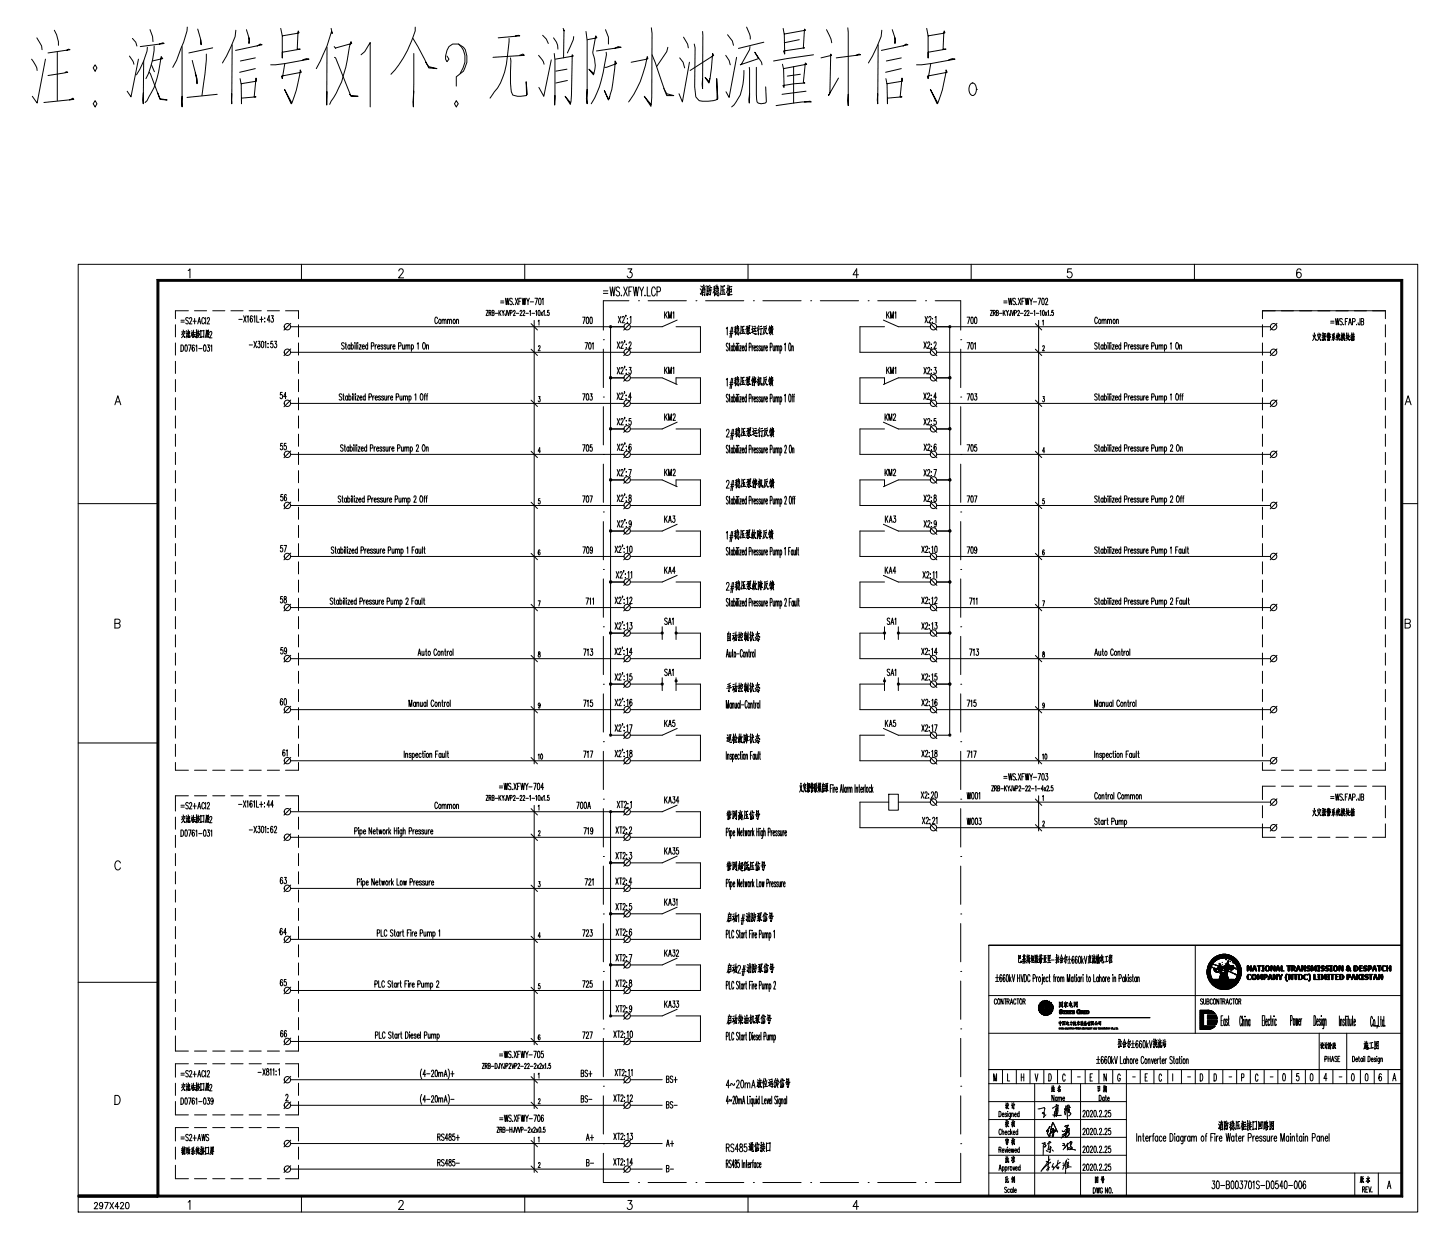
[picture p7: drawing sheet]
<svg xmlns="http://www.w3.org/2000/svg" width="435mm" height="371mm" viewBox="0 0 435 371" stroke-linecap="round" stroke-linejoin="round" font-family="sans-serif">
<g fill="none" stroke="#000" stroke-width=".3">
<path d="M9.5 17.7a6.5 6.5 0 0 1 1.6 3.4M11 11.3l1.5 2.5 .1 1.1M13.6 17.7l-2.5 13.2-1.4-2M16.3 9.1a9.5 9.5 0 0 1 1.2 4.5M17.2 15.7v14.5M20 15.1l.6-.4 .4 .2-6.6 1M28.5 19.4l.6 1-.6 .9-.6-.9zM38.8 16.8l1.2 1.7 .2 .8M39.7 11.5l1 1.2 .4 1.1M41.5 17.7l-2.2 11.3-1.2-1.7M43.1 18.3l-.1 12.8v-3.2M44.2 14.2a20.5 20.5 0 0 1-3.3 8.2"/>
<path d="M45 8.9l.8 2.1 .1 1.5M45.4 19.4l.9 2.1M45.7 18.3l3.1-.7-.5-.6a29.6 29.6 0 0 1-4.2 13.2l-.6 .5M46.2 13.8a22.3 22.3 0 0 1-2.4 9.8M47.8 13.2l1.1-.4 .3 .2-7.1 1M54.6 14v18v-3.1M56.2 8.1l-.1 1.2-1 3.4-2.1 5.4-1.2 2.1M57.7 18.1l1 4 .4 3v-1.5l-.6-1.7M59.3 8.7l.8 2.8 .2 1.9-.1-1.5M61.9 16.2l-.4 6.1-.9 6.4M63.8 14.4l-7.2 1.5M69.6 13.4l-.1 17.7v-3"/>
<path d="M70.7 9.1l-.2 1.9-1.2 3-2.6 4.9M73.9 8.9l.8 2.4v1.7v-1.7M76.6 17.4l-4.5 .9M77.1 13.8l1-.6 .5 .2-7.9 1.7M84.2 8.5l.5 2.3v6.6v-1.7l5.3-1h-.8l.3-5.4 .2 .5-5 1M85.4 19.1l-.7 4.5-.3-.8 6-1.1-.4-.7v.7a31.9 31.9 0 0 1-2.7 9.4l-2-4.3 2.2 3.9M90.8 17.9l1.1-.3 .8 .1-7.1 1.4-4.4 .3M98.1 14.2l-.1 17.3 .1-4M99.3 8.5l.4 1.5-.3-.6-1.3 4.4-3.2 6.8M100.2 14l.5 .5 4.8-1.5-.2-.5-.5 1.5a40.7 40.7 0 0 1-3.2 12.4l-2.7 4.9M100.3 17.2l.4 .2 4.6 11.5h2.1l-2.1-.2-.5-.4M108.3 16.4l1.1-.9 1.6-2.8v19.3"/>
<path d="M123.9 11.5l4.7 8.9 2.5 .2-2.5-.6-.9-1.3M124.1 16l-.1 16-.1-1.4 .2-3.3M124.5 8.1v1.2a32 32 0 0 1-7.2 13M134.1 16.8l.6 .9-.6 .8a4 4 0 0 1 1.7-5.3 3.5 3.5 0 0 1 4.2 3.6 6.1 6.1 0 0 1-3.1 6.2v2.8M137.5 13.2a5.8 5.8 0 0 1 1.4 7.2l-.9 1.7M152.7 11.5v1a34 34 0 0 1-2.6 12.4l-3.1 4.5M153.1 17.4l.1 .9a40 40 0 0 0 .2 9.2l.4 1a6.1 6.1 0 0 0 4 .2l.4-.4-.4-3.8 .1 4M154.6 10.8l.9-.2 .4 .2-6.5 .5M155.8 16.6l1-.4 .5 .4-9.4 .6M161.5 16.6l1.1 1.3 .6 1.4M162.8 10.6l1.1 1.1 .6 1.3M165.4 17.9l-2.3 11-1.5-2.7"/>
<path d="M166 11.3l.9 1.4 .4 2M166.2 16l.3 1.9-.1 13.6 .1-2.8M166.6 17.7l5.4-.9-.4-.4-.2 12.1-.3 2.8-1.6-2.4 1.6 1.8M168.9 8.5l.3 .8v-.2l-.2 8.3M172.1 11l-.1 .9-1.8 4M175.8 9.4l.3 2.7v19l-.2-1.5 .2-2.8M176.2 11.9l2.8-.6-.3-.5-.9 4.9a10.8 10.8 0 0 1 .2 6.7l-1.3-1.7 1.4 1.4M181.6 8.9l.9 2.2v2.1M181.8 15.7a34.8 34.8 0 0 1-4.5 15.4M184.4 14.5l1-.5 .9 .2-7.4 1.1M189.3 18.7l4.7-1 .4-.1-.3-.6a30.1 30.1 0 0 1-5.5 13.6M195.4 8.3l.2 1.7-.1 19.2-.3 2.7-1.9-3 1.9 2.4"/>
<path d="M195.6 16.4l4.4 12.3h2.1l-2.1-.6M200.3 14.2l-.3 1.3-3.1 4.5M203.9 17.4l1 1.3 .5 1.7M205 11.1l1.2 2.1 .3 1.2M206.8 18.7l-2.1 11.9-1-2.5M208.2 13.2l.3 1.2-.1 11.6 .2 1.9a2.32 2.32 0 0 0 2.1 2.5 6.6 6.6 0 0 0 4.6-.8l-.3-6 .1 6.2M210.7 9.4v17.2v-2.9M217.7 16.6l1 1.5 .3 1.3M218.2 10.4l1.5 1.9 .3 1.3M220.9 17.2l-2.2 12-.9-1.7M223.9 8.1l.9 2.1 .2 1.5M225 14l-.2 .9-2.4 4.4-.4 .1 5.5-1.8-1.1-1.9 2 3 .2 .7"/>
<path d="M229.1 12.7l-7.6 1.8M234.7 19.3l.3 1.4 .2 5.5-.4-.5 6.6-.8-.4-.2 .6-5.8 .4 .4-7 1.3M234.9 8.5l.3 1.9 .2 5.8-.4-.9 6.3-.9h-.3l.3-5.7 .3 .4-6.4 1.1M238 20v10.9M239.7 11.9l-4.5 .9M244 16.4l-12 1.9M246.3 17.4l3.1-.8-.2-.4-.3 11.7-.4 .8 3-5.3M247.9 8.9l1.4 2.8 .2 1.1M254.3 8.3l.1 23.4v-3.4M256.8 16.6l.9-.4 .4 .2-7.3 1M263.4 13.4l-.1 17.7v-3M264.5 9.1l-.2 1.9-1.2 3-2.6 4.9"/>
<path d="M267.6 8.9l.8 2.4v1.7v-1.7M270.3 17.4l-4.4 .9M270.9 13.8l.9-.6 .5 .2-7.9 1.7M278 8.5l.4 2.3v6.6v-1.7l5.4-1h-.9l.3-5.4 .2 .5-5 1M279.2 19.1l-.8 4.5-.2-.8 5.9-1.1-.3-.7v.7a30.7 30.7 0 0 1-2.7 9.4l-2-4.3 2.1 3.9M284.6 17.9l1.1-.3 .8 .1-7.2 1.4-4.4 .3M19.6 21.7l.4-.2 .3 .2-5.9 .9M20.9 30l1-.6 .2 .4-8.9 .9M28.5 30.2l.6 .9-.6 .9-.6-.9zM44.7 21.7l.4 .4 2.9 7.7 2.1 .2-2.1-.4-.7-1.7M65.2 28.3l-9.1 .9M72 23.6l.3 1.7 .1 5.8v-1.7l4.4-.4h-.6l.6-5.6 .1 .9-4.6 .8"/>
<path d="M76.6 20.6l-4.7 1.1M136.9 30.2l.6 .9-.6 .9-.6-.9zM170.1 20.7l-3.4 .6M170.2 24.1l-3.5 .8M181.4 20.2h.5l3.1-1.1-.5-.8a30.5 30.5 0 0 1-2 11.7l-1.2-2.9 1.2 2.7 .3-.8M199.1 26.4l1 1.9M207 21.1l7.1-4.5-.4-.6-.3 4.4-.8 4.5-1.1-1.7 1.2 1.3 .2-.9M223.1 21.1a15.5 15.5 0 0 1-3 10.4l-.6 .5M224.7 20.2v10.7l-.1-1.1 .2-1.7M226.9 20.2v8.1l.2 2.3 .3 .3 .9 .2 1.2-.2 .4-.3-.2-4.6M240.1 22.3l-4 .5M241.3 30.6l1.7-.2 .3 .2h-2.7l-7.8 1.1"/>
<path d="M241.8 27.3l-7.2 1M265.7 23.6l.4 1.7 .1 5.8v-1.7l4.4-.4h-.6l.6-5.6 .1 .9-4.6 .8M270.3 20.6l-4.7 1.1M291.1 25.2a1.02 1.02 0 0 1 1.2-.1 1.02 1.02 0 0 1 .5 1.1l.1 .6a1.36 1.36 0 0 1-1.5 1.7 2.51 2.51 0 0 1-.3-3.3zM292.9 26.8h.1M23.5 79.2h401.7v284.2h-401.7zM90.4 79.2v4.8M157.4 79.2v4.8M224.4 79.2v4.8M291.3 79.2v4.8M358.3 79.2v4.8M52.6 97.4v3.6"/>
<path d="M54.3 96h1M54.3 96.6h1M54.9 99.7l-.4 .7M54.9 98.9l.2 .4M55.2 99.7l.3 .4M55.2 99.9l-.3 .9-.5 .5M55.3 99.4h.2l-1 .1M55.8 99.7l.2 .3M55.9 99.1l.1 .3M56.1 99.8l-.2 1.2-.1-.2M56.4 98.9l.2 .4M56.4 81.1l.6-.5v2.7"/>
<path d="M56.5 95.5a.42 .42 0 0 0-.7-.2 .42 .42 0 0 0 .1 .7l.5 .3 .1 .6-.3 .2-.5-.2M56.5 93.2h-3.9v2.3M56.6 99.5l-.3 .5 .5-.2-.1-.1 .2 .3M56.9 95.6l.1-.3a.48 .48 0 0 1 .6 .3 .48 .48 0 0 1-.2 .6l-.6 .9h.8M56.9 99.4l-.7 .1M57.4 100l.1 .5M57.5 99.1l.1 .3M57.7 99.8l-.1 .8M57.8 99.7l-.5 .1M57.9 96.3h1M58 99v1.3M58.3 93.2h3.7"/>
<path d="M58.4 95.5v1.6M58.4 99.7h-.4M58.9 98.9v2.3l-.2-.3 .2 .3M59.1 99.6l-.5 .1M59.1 99.9l-.5 .5M59.3 97.1l.5-1.9 .4 1.9M59.3 99.6l.1 .3M59.4 98.9l.1 .4M59.5 96.5h.5M59.6 99.4l-.1 .5M59.8 99.4l-.6 .1M59.9 99.9l-.7 .1"/>
<path d="M60.2 99v2.2l.8-.3 .1 .2 .1-2-1 .1M61.3 95.6l-.2-.4a1.08 1.08 0 0 0 0 1.9l.2-.5M61.7 95.2v1.9M61.8 98.9v1.4l-.3 .9M61.9 99.1l.7-.1-.1 .4-.6 .1M62 99.6l.1 .3v-.2M62.1 100v.8l-.4 .4M62.2 95.6l.2-.4 .3 .1 .1 .6-.7 1.2h.8M62.4 99.5l-.1 .4M62.4 99.9v1.3v-.3M62.6 99.9l-.7 .1M62.9 99.8l.2-.4 .4 .1v.6l-.7 1.2h.8"/>
<path d="M63.8 93.2h3.6M69.3 93.2h3.6M71.6 95.8h1M73.1 94.7l.7 1.9M73.8 94.7l-.7 1.9M74.2 95l.2-.3v1.9M74.7 93.2h3.7M75.7 95l-.2-.3a1.36 1.36 0 0 0-.1 1.9 .59 .59 0 0 0 .3-.6 .59 .59 0 0 0-.5-.5l-.1 .5M76.1 95l.3-.3v1.9M77 94.7v1.9h.7M77.9 95.8h1M78.4 95v1.6"/>
<path d="M79.4 95.3v.2zM79.4 96.4v.2zM80.2 93.2h3.6M81 96h-.8l.5-1.3v1.9M81.4 94.7h.6l-.3 .7a.57 .57 0 0 1 .3 .7 .57 .57 0 0 1-.6 .4l-.1-.3M85.6 93.2h3.9v2.3M86.9 97.3h.1M87.1 98h100h-4v15.3h4h-4v15.3h4h-4v15.3h4h-4v15.3h4h-4v15.3h4h-4v15.3h4h-4v15.3h4h-4v15.3h4M87.2 96.9l-2 2.1M89.5 97.4v3.6M119.6 81.2l.5-.6 .6 .1 .2 .4v.5l-1.4 1.7h1.6M131.2 95.5l-.2-.4a1.16 1.16 0 0 0-.4 1.8l.4 .1 .2-.4"/>
<path d="M131.8 95.7a.62 .62 0 0 1 .5 .7 .62 .62 0 0 1-.6 .5l-.1-.6zM132.6 96.1l.5-.4 .1 1.3M132.6 95.7v1.3M133.2 96.1l.4-.4 .2 1.3M134.2 96.1l.3-.4 .3 .1v1.2M134.2 95.7v1.3M134.8 96.1l.5-.4 .2 1.3M136.1 95.7a.62 .62 0 0 1 .5 .7 .62 .62 0 0 1-.5 .5l-.2-.6zM136.9 96.1l.5-.4 .1 1.3M136.9 95.7v1.3M145.8 93h.6l-.6 1.6h.6M146.7 93.8l.5-.1 .1-.4-.2-.3h-.4v1.6"/>
<path d="M147 93.8l.3 .8M147.6 93.8l.6 .1-.2 .7h-.4v-1.6l.5 .1 .1 .4-.2 .3M148.5 93.9h.8M149.6 93v1.6M149.9 93.7l.4 .9M150.2 90.3h.9M150.2 90.8h.9M150.3 93l-.7 1.1M150.6 93l.3 .8 .4-.8M150.9 93.8v.8M151.6 89.4l.2 2 .3-2 .3 2 .3-2M151.9 93l-.2 1.6-.2-.5"/>
<path d="M152.1 93l.4 1.6 .4-1.6M153 93.9l.6-.2-.2-.7h-.4v1.6M153.7 89.7a.44 .44 0 0 0-.8-.2 .44 .44 0 0 0 .2 .8l.4 .1a.48 .48 0 0 1 .2 .7 .48 .48 0 0 1-.7 .2l-.1-.2M154 93.4l.2-.4 .2 .1 .1 .4-.5 1.1h.6M154.1 91.2v.1M154.6 89.4l.7 2M154.8 93.9h.8M155.3 89.4l-.7 2M155.6 90.3h.5M156 93.4v-.1a.3 .3 0 0 1 .4-.2 .3 .3 0 0 1 .1 .4l-.5 1.1h.6M156.3 89.4h-.7v2M156.6 89.4l.3 2 .3-2 .2 2 .3-2"/>
<path d="M156.9 93.4l.2-.4 .2 .1 .1 .4-.6 1.1h.6M157.7 93.9h.8M157.9 89.4l.5 .9 .4-.9M158.4 90.3v1.1M158.8 93.3l.3-.3v1.6M159 90.5h1M159.3 97l1.9 1.9M159.6 93.9h.8M160.2 96.1v132.9M160.4 89.4h.8l-.5 2M160.7 93.3l.2-.3v1.6M161.4 96.3l.3-.3v1.5"/>
<path d="M161.5 93.1l.2-.1a1.06 1.06 0 0 1 0 1.6l-.3-.7zM161.7 89.5l.2-.1a1.32 1.32 0 0 1 0 2l-.4-.9zM162.3 93.6l.4 1M162.6 89.8l.3-.4v2M162.7 93.6l-.4 1M163 93.3l.2-.3v1.6M163.7 94.4l.1 .1M164.7 93h-.4v.6a.45 .45 0 0 1 .5 .5 .45 .45 0 0 1-.5 .4l-.1-.2M174.8 95.1h.7l-.5 1.9M176 95.2h.4l.2 .7-.3 1.1-.3-.1-.2-.7zM177.1 95.2h.4l.1 .3v1.1l-.2 .4-.3-.1-.2-.7zM181 87.2h1.3"/>
<path d="M181 88h1.3M183 86l.3 2.7 .4-2.7 .4 2.7 .4-2.7M185.5 94.9l.7 1.9M185.8 86.4a.59 .59 0 0 0-.9-.2 .59 .59 0 0 0 .2 1l.7 .5a.71 .71 0 0 1-.3 1l-.7-.4M186.2 94.9l-.7 1.9M186.4 88.5v.2l.1-.1M186.6 95.3l.2-.4 .5 .3-.7 1.6h.7M187.1 86l1.1 2.7M187.7 94.6v.4M188.2 95.5h.1M188.2 96.6h.1M188.2 86l-1.1 2.7"/>
<path d="M188.3 80.6h1.2l-.6 1a.81 .81 0 0 1 .6 1.3 .81 .81 0 0 1-1.4-.1M188.6 90.2h-7.6v8.8M188.6 87.3h.6M188.8 97.3h.1M189 95.2l.2-.3v1.9M189.1 96.9l-2 2.1M189.6 86h-1v2.7M190 86l.4 2.7 .4-2.7 .3 2.7 .4-2.7M191.5 90.2h.1M191.9 86l.5 1.3 .6-1.3M192.4 87.3v1.4M193.5 88.5v.1"/>
<path d="M194.1 86v2.7h1M194.4 90.2h11.5M196.6 86.7l-.4-.7h-.3a2.29 2.29 0 0 0 0 2.7h.3l.4-.6M197.1 87.5h.6l.3-.3 .1-.6-.4-.6h-.6v2.7M199.3 93.5v1.9M199.6 94.3l.6 1.1M200.2 93.5l-.9 1.2M200.5 95.4v-1.9l.5 1.9 .4-1.9v1.9M201.8 93.9l.3-.4v1.9M202.8 98h7.3v7.6h-21M203.1 96l-4.5 2h-9.5M208.7 90.2h.1"/>
<path d="M210 86.6l.3 .4M210.2 85.7l.2 .4M210.6 86.8l-.3 1.5-.2-.4M210.7 85.9l.2 .4M210.7 86.5v2.1v-.3M210.7 86.7l.8-.1-.1 2-.2-.3 .2 .3M211.1 85.4v1.3M211.2 87.6l-.5 .2M211.2 87.2h-.5M211.5 85.8l-.3 .7M211.6 90.2h11.5M212 85.6l.1 3v-.6"/>
<path d="M212.1 85.9h.4l-.2 1.5-.2-.2 .2 .1M212.8 87.1l.5-.2-.3 1.5-.2-.3 .2 .2M212.9 85.5l.1 .6M212.9 86.4l-.2 1.2-.4 1M213.2 86.3l.3-.1-1 .2M214.3 85.9v2.8v-.4M214.6 85.7l-.6 .4M214.6 87.1l-.3-.4-.4 1.2M214.6 87.7v.7M214.6 86.5l-.7 .2M214.8 86.6l.7-.2v.8l-.7 .3M214.8 87.9l.6 .8v-.5"/>
<path d="M214.9 86l.4-.1-.2 .6M215.1 85.4l-.4 1M215.1 87.6l.1 .5M215.3 86.9l-.5 .1M215.4 87.6l.2 .6M216.2 85.6v2.2l-.3 .7M216.8 86.1v2.1M217.1 87.4l.2 .4M217.2 85.8l.2-.1-1.1 .2M217.2 86.9l-.7 .1M217.4 88.2h.2l-1.4 .1M217.8 98.6l.3-.5v2.3"/>
<path d="M218.4 85.5v3.1v-.6M218.7 87.1l-.3-.4-.5 1.1M218.7 86.4l-.7 .1M218.7 85.7v2.7l.9-.1h-.3M218.8 86.8l.7-.1-.1 .8-.6 .1M218.9 100h.9M218.9 99.3h1M219.3 85.9h.2l-.7 .1M219.4 98.1l-.5 3.1M219.8 98.1l-.5 3.1M220.6 98v2.4v-.3M220.8 97.8l-.5 .3"/>
<path d="M220.8 99l-.2-.3-.4 1M220.9 99.5l-.1 .7M220.9 98.5l-.6 .2M221 98.6l.6-.2v.7l-.6 .2M221 99.7l.5 .7v-.5M221.1 98h.4l-.2 .5M221.2 97.5l-.3 .9M221.2 99.4l.1 .4M221.4 98.8l-.4 .1M221.6 99.5l.1 .4M222.2 97.7v1.5l-.2 1M222.8 98.1v1.8"/>
<path d="M223 99.2l.1 .4M223.1 97.9l.1-.1-.9 .2M223.1 98.8l-.7 .2M223.2 99.9h.2l-1.2 .1M223.8 99.3l.5-.2-.6 1M224.1 98.3v.5l.7-.2-.1-.5-.6 .2M224.2 97.9l-.6 .9M224.4 98.8v1.4l-.2-.3 .2 .3M224.4 98.9l.5 1h.2l-.3-.2M224.8 97.7h.2l-1.2 .2M224.8 98.9l-.2 .4M225.3 99.7l1.3 .5 .3-.1h-.5"/>
<path d="M225.4 98.7l.4-.1-.2 1.1M225.6 97.7l.1 .5M226 90.2h.1M226.3 98.5l-.3 .9 .6-.2M226.5 98.9l.2 .6M226.7 98.4l.1-.1-.8 .2h.3M226.7 97.8l-.6 .1M227.5 98.7v1.7v-.5M227.6 97.6l-.5 .9M227.7 98.3l-.8 1.1M228.3 98.6v1.8l-.3-.4M228.3 97.8l-.4 .2"/>
<path d="M228.6 98.5l-.9 .2M228.8 90.2h11.5M229.1 97.8v1.3l-.3 1.2M229.3 98.6l.6-.3-.8 1.9M229.4 98.8l.6 1.3h.3l-.4-.2M230 97.7l-.8 .3M230.7 98.4l.3-.1-.1 .4M230.8 98.8l-.1 1.2 .4-.4M230.8 97.7l-.3 1.3M231.1 98l.1 .6 .5-.2 .1-.5-.6 .2M231.1 99l.1 .9v-.3M231.2 99.1l.5-.1v.8v-.1"/>
<path d="M231.4 97.5v1.3M231.4 99.3l-.1 .7-.3 .4M231.5 99.9l.3 .5M231.8 98.7l-.8 .1M243.2 90.2h.1M246 90.2h11.5M257.5 82.4h-1.6l1.1-1.8v2.7M260.4 90.2h.1M263.3 90.2h11.4M265 96l4.5 2h9.5M265.3 98h-7.4v7.6h21.1M265.9 93.5v1.9"/>
<path d="M266.2 94.3l.5 1.1M266.7 93.5l-.8 1.2M267.1 95.4v-1.9l.4 1.9 .5-1.9v1.9M268.4 93.9l.3-.4v1.9M277.5 94.9l.7 1.9M277.6 90.2h.1M278.2 94.9l-.7 1.9M278.6 95.3l.2-.4 .5 .3-.7 1.6h.7M279 96.9l2 2.1M279.3 97.3h.1M279.7 95.5v.2zM279.7 96.6v.2z"/>
<path d="M280.5 95.2l.3-.3v1.9M280.5 90.2h7.7v8.8M290.1 95.1h.8l-.6 1.9M291.3 95.2h.5l.1 .3v1.1l-.3 .4-.3-.1-.1-.7zM292.4 95.2l.2-.1a1.32 1.32 0 0 1 0 1.9l-.3-.4zM297.1 93h.6l-.6 1.6h.6M297.9 93.8l.6-.2-.2-.6h-.4v1.6M298.2 93.8l.4 .8M298.9 93.8l.5 .1-.1 .7h-.4v-1.6l.5 .1 .1 .4-.2 .3M299.8 93.9h.8M300.9 93v1.6M301.1 90.3h.9"/>
<path d="M301.1 90.8h.9M301.2 93.7l.3 .9M301.5 93l-.6 1.1M301.8 93l.4 .8 .4-.8M302.2 93.8v.8M302.5 89.4l.3 2 .2-2 .3 2 .3-2M303.1 93l-.1 1.6-.3-.5M303.4 93l.4 1.6 .3-1.6M304.3 93.9h.4l.2-.3-.2-.6h-.4v1.6M304.6 89.7a.44 .44 0 0 0-.7-.2 .44 .44 0 0 0 .1 .8l.3 .1a.45 .45 0 0 1 .2 .7 .45 .45 0 0 1-.7 0M305 91.2v.1M305.3 93.4l.1-.4 .3 .1 .1 .4-.6 1.1h.6"/>
<path d="M305.4 89.4l.8 2M306.1 93.9h.8M306.2 89.4l-.8 2M306.5 90.3h.5M307.3 89.4h-.8v2M307.3 93.4a.31 .31 0 0 1 .3-.4 .31 .31 0 0 1 .2 .5l-.6 1.1h.6M307.5 89.4l.3 2 .3-2 .3 2 .2-2M308.1 93.4l.2-.4 .3 .1 .1 .4-.6 1.1h.6M308.8 89.4l.5 .9 .4-.9M309 93.9h.8M309.3 90.3v1.1M309.9 90.5h1"/>
<path d="M310.1 93.3l.2-.3v1.6M310.6 97l1.9 1.9M310.8 93.9h.8M311.4 89.4h.7l-.5 2M311.5 96.1v132.9M312 93.3l.2-.3v1.6M312.6 89.5h.5l.1 .3v1.2l-.3 .4-.4-.4zM312.7 96.3l.2-.3v1.5M312.8 93.1l.1-.1a1.06 1.06 0 0 1 0 1.6l-.2-.7zM313.5 93.6l.5 1M313.6 89.9l.1-.4a.51 .51 0 0 1 .6 .3 .51 .51 0 0 1-.2 .6l-.5 1h.7M314 93.6l-.5 1"/>
<path d="M314.3 93.3l.2-.3v1.6M315 94.4v.1M315.9 93h-.4v.6a.45 .45 0 0 1 .5 .5 .45 .45 0 0 1-.5 .4l-.1-.2M321.4 80.6h-1.1l-.1 1.1a.86 .86 0 0 1 1.2 .1 .86 .86 0 0 1 0 1.2 .86 .86 0 0 1-1.2 0l-.1-.2M329.2 95.5l-.3-.4a1.12 1.12 0 0 0 0 1.9l.3-.4M329.6 95.8l.2-.1a.71 .71 0 0 1 .4 .7 .71 .71 0 0 1-.4 .6l-.3-.5zM330.5 96.1l.3-.4 .3 .1v1.2M330.5 95.7v1.3M331.1 96.1l.5-.4 .2 1.3M332.2 96.1l.2-.4 .3 .1 .1 1.2M332.2 95.7v1.3M332.8 96.1l.3-.4 .2 .1 .1 1.2"/>
<path d="M334.1 95.7a.71 .71 0 0 1 .4 .7 .71 .71 0 0 1-.4 .6l-.3-.5zM334.9 96.1l.4-.4 .1 1.3M334.9 95.7v1.3M378.7 95.5v-2.3h36.8v2.3M378.7 97.4v3.6M381 98h-100.1h4v15.3h-4h4v15.3h-4h4v15.3h-4h4v15.3h-4h4v15.3h-4h4v15.3h-4h4v15.3h-4h4v15.3h-4M382.7 97.3h.1M383 96.9l-2 2.1M390.2 81a.66 .66 0 0 0-1-.3l-.2 .4a1.84 1.84 0 0 0 .6 2.2 .81 .81 0 0 0 .7-1 .81 .81 0 0 0-1.1-.6l-.3 .7M394.2 99.8l-.1 1.5-.4 .8M395.6 99.8l.1 .4M396.8 99.8v2.3l-.2-.4 .2 .3"/>
<path d="M397.1 99.9v2.2v-.4M398.2 99.9l.1 .4M398.4 99.8v.5M398.8 99.9l-.2 .7M399.1 96.3h1M399.1 96.9h1M400.3 99.9l-.8 .3M400.6 95.5l.2 1.9 .3-1.9 .3 1.9 .3-1.9M401.1 99.9l-.3 .9 .4-.3-.3 .8 .3-.2M401.5 99.8v.4M402.4 99.8l.1 2.3v-.4M402.6 95.8l-.1-.2a.42 .42 0 0 0-.6 .1 .42 .42 0 0 0 .2 .6l.5 .4v.5l-.2 .2-.5-.2"/>
<path d="M402.8 99.9v.6M403 97.2l.1 .1M403.1 99.8v.7M403.5 96.4h.4M403.9 99.9v1.5M404.2 95.5h-.7v1.9M404.3 99.8l-.1 1.7-.3 .6M404.5 97.4l.4-1.9 .5 1.9M404.7 96.8h.5M405.5 99.8l-.4 1M405.7 96.5l.7-.1v-.8l-.7-.1v1.9M405.9 99.8l-.2 .8"/>
<path d="M406.9 97.2l.1 .1M407.9 95.5l-.1 1.8h-.3l-.1-.5M408.3 96.4l.6 .1 .1 .5-.2 .4h-.5v-1.9l.6 .1 .1 .5-.2 .3M415.5 97.4v3.6M52.6 102.8v3.7M52.6 108.3v3.7M52.6 113.8v3.6M52.6 119.3v3.6M54.3 103.4a1.06 1.06 0 0 1 .8 .8 1.06 1.06 0 0 1-.3 1l-.5 .1zM54.8 100.1l.5 1h.2l-.3-.1M55.6 103.5l.2-.1a1.19 1.19 0 0 1 0 1.9l-.3-.3zM56.3 100.2l-.3 1.1"/>
<path d="M56.5 100.1v1.1v-.3M56.5 103.4h.8l-.5 1.9M56.7 100.1l.1 1.1 .2-.1v-.4M57.8 100.5l-.5 .3M57.8 100.2l.1 1v-.2h.4v-.7l-.4 .1M58.3 103.7l-.2-.3a1.26 1.26 0 0 0-.1 1.9 .57 .57 0 0 0 .3-.6 .57 .57 0 0 0-.5-.5l-.2 .5M58.7 103.8l.3-.4v1.9M59.4 100l-.1 .8 .5 .4M59.6 104.5h1M59.6 100.4l-.6 .9M59.8 100.4l-.7 .1M61.2 103.5l.1-.1a1.19 1.19 0 0 1 0 1.9l-.3-.8z"/>
<path d="M62.2 103.4h.6l-.3 .7a.57 .57 0 0 1 .4 .7 .57 .57 0 0 1-.7 .4l-.1-.2M62.6 100.4l.1-.1-.9 .2M63.2 103.8l.3-.4v1.9M74.8 103.4h.9M76.2 102.3l.8 2M77 102.3l-.8 2M77.4 102.3h.6l-.4 .8a.57 .57 0 0 1 .4 .6 .57 .57 0 0 1-.6 .5l-.1-.3M78.5 102.4l.2-.1a1.32 1.32 0 0 1 0 2l-.3-.4zM79.5 102.7l.2-.4v2M80.4 103v.2zM80.4 104.1v.2zM81.8 102.3h-.5l-.1 .9a.59 .59 0 0 1 .8 .3 .59 .59 0 0 1-.6 .8l-.2-.4"/>
<path d="M82.3 102.3h.7l-.4 .8a.57 .57 0 0 1 .4 .7 .57 .57 0 0 1-.7 .4v-.3M84.7 117.6h-.6v.8a.56 .56 0 0 1 .7 .5 .56 .56 0 0 1-.7 .6l-.1-.3M85.9 118.9h-.8l.5-1.3v1.9M86.9 104.9h.1M87.1 105.6h100M87.2 104.6l-2 2M87.2 119.9l-2 2.1M89.5 102.8v3.7M89.5 108.3v3.7M89.5 113.8v3.6M89.5 119.3v3.6M102.5 118.3a.43 .43 0 0 0-.7-.1 .43 .43 0 0 0 .2 .7l.4 .3 .1 .5-.3 .3-.5-.3"/>
<path d="M102.8 118.7h.4M103 118.1v1.8l.3 .1M103.3 103a.44 .44 0 0 0-.8-.1 .44 .44 0 0 0 .2 .7l.3 .2a.45 .45 0 0 1 .2 .7 .45 .45 0 0 1-.8-.1M103.5 103.4h.4M103.7 102.7v1.6l.3 .4M104.3 119l-.2-.2a.55 .55 0 0 0-.5 .5 .55 .55 0 0 0 .5 .6l.2-.2M104.3 118.7v1.3M104.6 119l.2-.2a.61 .61 0 0 1 .6 .5 .61 .61 0 0 1-.4 .7l-.4-.3M104.6 118.1v1.9M105 103.7l-.1-.2a.62 .62 0 0 0-.6 .5 .62 .62 0 0 0 .5 .7l.2-.3M105 103.4v1.3M105.4 103.7l.1-.2a.64 .64 0 0 1 .6 .5 .64 .64 0 0 1-.4 .7l-.3-.3"/>
<path d="M105.4 102.7v2M105.7 118.1v.1zM105.7 118.7v1.3M106.1 118.1v1.9M106.5 102.7v.2zM106.5 103.4v1.3M106.6 118.1v.1zM106.6 118.7v1.3M106.8 102.7v2M107 118.7h.6l-.6 1.3h.6M107.3 102.7v.2zM107.3 103.4v1.3"/>
<path d="M107.7 103.4h.6l-.6 1.3h.6M107.9 119.3h.7l-.1-.5a.61 .61 0 0 0-.7 .5 .61 .61 0 0 0 .4 .7l.4-.3M108.6 103.9h.7l-.1-.4a.62 .62 0 0 0-.6 .5 .62 .62 0 0 0 .5 .7l.2-.3M109.6 119l-.1-.2a.62 .62 0 0 0-.7 .4 .62 .62 0 0 0 .4 .8l.4-.3M109.6 118.1v1.9M110.3 103.7l-.1-.2a.64 .64 0 0 0-.7 .5 .64 .64 0 0 0 .4 .7l.4-.3M110.3 102.7v2M110.7 119h.6v-.8l-.6-.1v1.9M111.4 103.8l.7-.1v-.9l-.7-.1v2M111.8 118.7v1.3M112.3 118.7l-.3 .1-.2 .5M112.5 119.3h.7l-.1-.5a.55 .55 0 0 0-.6 .5 .55 .55 0 0 0 .6 .6l.1-.2"/>
<path d="M112.5 103.4v1.3M113 103.4l-.3 .1-.2 .4M113.2 103.9h.7l-.1-.4a.62 .62 0 0 0-.6 .5 .62 .62 0 0 0 .5 .7l.2-.3M114.1 119l-.2-.3-.3 .1v.4l.5 .5-.2 .3-.4-.3M114.9 103.7l-.3-.3-.3 .1v.3l.6 .6-.3 .3-.4-.3M115.1 119l-.2-.3-.4 .1v.4l.6 .5-.2 .3-.4-.3M115.4 118.7v1.2l.3 .1 .3-.4M115.8 103.7l-.2-.3-.4 .1v.3l.6 .6-.2 .3-.5-.3M116 118.7v1.3M116.1 103.4l.1 1.3 .5-.4M116.4 118.7v1.3M116.7 103.4v1.3"/>
<path d="M116.8 118.7l-.4 .6M117.1 119.3h.7l-.1-.5a.62 .62 0 0 0-.7 .4 .62 .62 0 0 0 .4 .8l.4-.3M117.1 103.4v1.3M117.6 103.4l-.5 .5M117.9 103.9h.6l-.1-.4a.64 .64 0 0 0-.6 .5 .64 .64 0 0 0 .3 .7l.4-.3M118.8 119h.7v-.8l-.7-.1v1.9M119.5 103.8l.7-.1v-.9l-.7-.1v2M120 118.7l.1 1.2 .2 .1 .3-.4M120.6 118.7v1.3M120.7 103.4v1.2l.3 .1 .3-.4M121 119l.3-.3 .3 .1v1.2M121 118.7v1.3"/>
<path d="M121.3 103.4v1.3M121.6 119l.3-.3 .3 .1v1.2M121.8 103.8l.2-.4 .3 .1v1.2M121.8 103.4v1.3M122.3 103.8l.3-.4 .3 .1v1.2M122.7 119l.1-.2a.62 .62 0 0 1 .6 .4 .62 .62 0 0 1-.3 .8l-.4-.3M122.7 118.7v1.9M123.4 103.7l.1-.2a.64 .64 0 0 1 .6 .5 .64 .64 0 0 1-.3 .7l-.4-.3M123.4 103.4v1.9M124.4 118.4l.3-.3v1.9M125.1 103.1l.3-.4v2M126.2 118.2l.1-.1a1.08 1.08 0 0 1 0 1.9 1.66 1.66 0 0 1-.1-1.8z"/>
<path d="M127 102.8v-.1a1.11 1.11 0 0 1 0 2 1.75 1.75 0 0 1 0-1.9zM127.2 118.7h.4M127.7 118.1l-.3 .3v1.6M127.9 118.7h.4M127.9 103.8l.3-.4 .3 .1v1.2M127.9 103.4v1.3M128.3 118.1l-.2 .3v1.6M159.3 104.7l1.9 1.9M159.3 120l1.9 1.9M161.5 104l.1-.3a.41 .41 0 0 1 .5 .2 .41 .41 0 0 1-.2 .5l-.5 .8h.7M161.5 118.9h.5l-.2 .6a.46 .46 0 0 1 .2 .5 .46 .46 0 0 1-.5 .4l-.1-.2M174.8 118.1h.7l-.5 1.9"/>
<path d="M175.5 102.7h.7l-.5 2M176 118.2l.1-.1a1.19 1.19 0 0 1 0 1.9l-.3-.8zM176.7 102.8l.3-.1a1.36 1.36 0 0 1-.1 2l-.4-.9zM177 118.1h.6l-.3 .7a.57 .57 0 0 1 .4 .7 .57 .57 0 0 1-.7 .4l-.1-.3M177.6 103.1l.3-.4v2M181 101.9h.1M181 119h.1M181 104.7v11.5M185.1 117.8l.7 2M185.1 102.5l.8 1.9M185.1 110.2l.8 1.9M185.8 117.8l-.7 2"/>
<path d="M185.9 102.5l-.8 1.9M185.9 110.2l-.8 1.9M186.2 118.3l.1-.4h.5v.6l-.7 1.3h.8M186.3 103v-.3a.39 .39 0 0 1 .6 0 .39 .39 0 0 1 0 .6l-.7 1.1h.8M186.3 110.6l.1-.4a.51 .51 0 0 1 .6 .3 .51 .51 0 0 1-.3 .7l-.5 .9h.8M187.4 117.5l-.2 .5M187.4 102.2l-.1 .5M187.4 109.9l-.1 .5M187.8 118.4v.3zM187.8 119.5v.3zM187.8 103.2v.1zM187.8 104.3v.1z"/>
<path d="M187.8 110.8v.2zM187.8 111.9v.2zM188.7 103v-.3a.39 .39 0 0 1 .6 0 .39 .39 0 0 1 0 .6l-.7 1.1h.8M188.7 110.2h.6l-.3 .7a.57 .57 0 0 1 .4 .7 .57 .57 0 0 1-.7 .4l-.1-.3M188.8 104.9h.1M188.8 112.6h.1M189.1 113.3h9.5l4.5 2M189.1 104.6l-2 2M189.1 112.3l-2 2M189.1 119.9l-2 2.1M189.4 119.1h-.8l.5-1.3v2M199.3 110.1v1.9"/>
<path d="M199.6 110.9l.6 1.1M200.2 110.1l-.9 1.3M200.5 112v-1.9l.5 1.9 .4-1.9v1.9M201.8 110.4l.3-.3v1.9M202.8 115.1v-1.8h7.3v7.6h-21M217.8 113.8l.3-.4v2.3M218.4 103.2l-.2-.3a.82 .82 0 0 0 .2 1.4l-.2 .9-.4-.3M218.4 118.5v-.2a.49 .49 0 0 0-.6 .3 .49 .49 0 0 0 .2 .6 .77 .77 0 0 1 .1 1.3l-.3-.3M218.7 103.7h.3M218.7 119h.3M218.8 102.9v1.9l.2 .4M218.8 118.2v1.9l.2 .4"/>
<path d="M218.9 115.3h.9M218.9 114.6h1M219.4 113.4l-.5 3.1M219.8 104l-.2-.3a1.01 1.01 0 0 0 0 1.5l.2-.3M219.8 119.3l-.2-.3a1.06 1.06 0 0 0 0 1.5l.2-.3M219.8 103.7v1.5M219.8 119v1.5M219.8 113.4l-.5 3.1M220.1 104l.2-.3a1.01 1.01 0 0 1 0 1.5l-.2-.3M220.1 119.3l.2-.3a1.06 1.06 0 0 1 0 1.5l-.2-.3M220.1 102.9v2.3M220.1 118.2v2.3"/>
<path d="M220.6 113.3v2.4v-.3M220.8 113.1l-.5 .4M220.8 114.3l-.2-.3-.4 1M220.9 114.9l-.1 .5M220.9 113.8l-.6 .2M220.9 102.9v.2zM220.9 118.2v.2zM220.9 103.7v1.5M220.9 119v1.5M221 113.9l.6-.2v.7l-.6 .2M221 115l.5 .7v-.5M221.1 113.4l.4-.2-.2 .6"/>
<path d="M221.2 102.9v2.3M221.2 118.2v2.3M221.2 112.9l-.3 .8M221.2 114.8l.1 .3M221.4 114.1l-.4 .1M221.6 102.9v.2zM221.6 114.8l.1 .4M221.6 118.2v.2zM221.6 103.7v1.5M221.6 119v1.5M221.9 103.7h.4l-.4 1.5h.4M221.9 119h.4l-.4 1.5h.4"/>
<path d="M222.2 113l-.2 2.5M222.6 104.3h.5l-.2-.6a1.01 1.01 0 0 0 0 1.5l.2-.3M222.6 119.6h.5l-.2-.6a1.06 1.06 0 0 0 0 1.5l.2-.3M222.8 113.4v1.9M223 114.6l.1 .3M223.1 113.2l.1-.1-.9 .2M223.1 114.2l-.7 .1M223.2 115.2h.2l-1.2 .1M223.8 114.6l.5-.2-.6 1M223.9 104l-.2-.3a1.01 1.01 0 0 0 0 1.5l.2-.3M223.9 119.3l-.2-.3a1.06 1.06 0 0 0 0 1.5l.2-.3M223.9 102.9v2.3"/>
<path d="M223.9 118.2v2.3M224.1 113.5v.7l.7-.3-.1-.4-.6 .1M224.2 113.2l-.6 .9M224.4 114v1.5l-.2-.3 .2 .3M224.4 114.3l.5 .9h.2l-.3-.1M224.7 104.1a.61 .61 0 0 0 .6-.6 .61 .61 0 0 0-.6-.6v2.3M224.7 119.4a.61 .61 0 0 0 .6-.6 .61 .61 0 0 0-.6-.6v2.3M224.8 113.1l.2-.1-1.2 .2M224.8 114.2l-.2 .4M225.6 103.7v1.5M225.6 119v1.5M225.7 113.5v2.1v-.5"/>
<path d="M225.8 112.9l-.4 1.3M225.8 114.4l1-.2-.1 .3M225.9 114.3l-.1 .4M225.9 103.7l-.3 .6M225.9 119l-.3 .6M226 113.7l.1 .5 .4-.2v-.4l-.4 .2M226.1 104.3h.6l-.2-.6a1.01 1.01 0 0 0 0 1.5l.2-.3M226.1 119.6h.6l-.2-.6a1.06 1.06 0 0 0 0 1.5l.2-.3M226.2 112.9l.1 .4M226.3 114.8v.9l-.2-.3 .2 .2M226.5 114.7h.2l-.7 .1M226.6 113.4h.2l-.9 .1"/>
<path d="M227.4 104l-.3-.3-.2 .5a.51 .51 0 0 1 .5 .5 .51 .51 0 0 1-.3 .5l-.2-.3M227.4 119.3l-.3-.3-.2 .5a.54 .54 0 0 1 .5 .5 .54 .54 0 0 1-.3 .5l-.2-.3M227.5 112.9v2.7v-.4M227.5 114l.2 .4M227.5 113.9l-.4 1M227.8 113.7l-.6 .1M227.9 113.2v1.5l-.3 .9M227.9 113.4l.4-.1-.1 1.8 .3 .3v-.5v.5M228.1 104l-.3-.3-.1 .5a.51 .51 0 0 1 .4 .5 .51 .51 0 0 1-.3 .5l-.2-.3M228.1 119.3l-.3-.3-.1 .5a.54 .54 0 0 1 .4 .5 .54 .54 0 0 1-.3 .5l-.2-.3M228.3 103.7l.2 1.5 .3-.4M228.3 119l.2 1.5 .3-.4"/>
<path d="M228.8 103.7v1.5M228.8 119v1.5M229.1 113.1v1.3l-.3 1.2M229.2 103.7v1.5M229.2 119v1.5M229.3 113.8l.6-.2-.8 1.9M229.4 114.1l.6 1.3h.3l-.4-.2M229.5 103.7l-.3 .6M229.5 119l-.3 .6M229.7 104.3h.5l-.2-.6a1.01 1.01 0 0 0 0 1.5l.2-.3M229.7 119.6h.5l-.2-.6a1.06 1.06 0 0 0 0 1.5l.2-.3M230 112.9l-.8 .4"/>
<path d="M230.7 113.7l.3-.2-.1 .5M230.8 114.2l-.1 1.1 .4-.4M230.8 113l-.3 1.3M231 104.1a.61 .61 0 0 0 .6-.6 .61 .61 0 0 0-.6-.6v2.3M231 119.4a.61 .61 0 0 0 .6-.6 .61 .61 0 0 0-.6-.6v2.3M231.1 113.3l.1 .6 .5-.2 .1-.5-.6 .3M231.1 114.3l.1 .9v-.3M231.2 114.4l.5-.1v.8v-.2M231.4 112.9v1.1M231.4 114.6l-.1 .7-.3 .4M231.5 115.1l.3 .6M231.8 114l-.8 .1"/>
<path d="M231.9 103.7l.1 1.5 .4-.4M231.9 119l.1 1.5 .4-.4M232.4 103.7v1.5M232.4 119v1.5M232.7 104.1l.3-.4 .2 1.5M232.7 119.4l.3-.4 .2 1.5M232.7 103.7v1.5M232.7 119v1.5M233.2 104.1l.2-.4 .2 .1v1.4M233.2 119.4l.3-.4 .1 1.5M234 104l.1-.3a1.01 1.01 0 0 1 0 1.5l-.1-.3M234 119.3l.1-.3a1.06 1.06 0 0 1 0 1.5l-.1-.3"/>
<path d="M234 103.7v2.3M234 119v2.3M235.3 103.3l.2-.4v2.3M235.3 118.6l.2-.4v2.3M236.7 118.3l.1-.1a1.76 1.76 0 0 1 .3 2.2l-.1 .1a1.79 1.79 0 0 1-.3-2.2zM236.8 102.9a1.74 1.74 0 0 1 0 2.3 2.66 2.66 0 0 1 0-2.3zM237.5 104.1l.3-.4 .2 1.5M237.5 103.7v1.5M237.5 119h.3M237.8 118.2l-.2 .4v1.9M238 119h.3M238.3 118.2l-.2 .4v1.9"/>
<path d="M265.3 115.1v-1.8h-7.4v7.6h21.1M265.9 110.1v1.9M266.2 110.9l.5 1.1M266.7 110.1l-.8 1.3M267.1 112v-1.9l.4 1.9 .5-1.9v1.9M268.4 110.4l.3-.3v1.9M277.1 117.8l.7 2M277.1 102.5l.8 1.9M277.1 110.2l.8 1.9M277.8 117.8l-.7 2M277.9 102.5l-.8 1.9M277.9 110.2l-.8 1.9"/>
<path d="M278.2 118.3l.1-.4h.5v.6l-.7 1.3h.8M278.3 103v-.3a.39 .39 0 0 1 .6 0 .39 .39 0 0 1-.1 .6l-.6 1.1h.8M278.3 110.6v-.4a.51 .51 0 0 1 .7 .3 .51 .51 0 0 1-.3 .7l-.5 .9h.8M279 104.6l2 2M279 112.3l2 2M279 119.9l2 2.1M279 113.3h-9.5l-4.5 2M279.2 118.5l.1 .2zM279.2 119.6l.1 .2zM279.4 103.2h.1M279.4 104.3h.1M279.3 104.9h.1"/>
<path d="M279.3 112.6h.1M279.4 110.8v.2zM279.4 111.9v.2zM280.2 103v-.3a.39 .39 0 0 1 .6 0 .39 .39 0 0 1 0 .6l-.7 1.1h.8M280.2 110.2h.6l-.3 .7a.57 .57 0 0 1 .4 .7 .57 .57 0 0 1-.7 .4l-.1-.3M280.9 119.1h-.8l.5-1.3v2M280.9 105.6h100.1M288.2 119h.1M288.2 101.9h.1M288.2 104.7v11.5M290.1 118.1h.8l-.6 1.9M290.1 102.7h.8l-.6 2"/>
<path d="M291.3 118.2l.3-.1 .3 .3v1.2l-.3 .4-.3-.1-.1-.7zM291.3 102.8l.3-.1a1.47 1.47 0 0 1-.1 2l-.3-.9zM292.3 103.1l.3-.4v2M292.4 118.1h.6l-.3 .7a.57 .57 0 0 1 .3 .7 .57 .57 0 0 1-.6 .4l-.1-.3M310.6 104.7l1.9 1.9M310.6 120l1.9 1.9M312.8 104v-.3a.41 .41 0 0 1 .5 .2 .41 .41 0 0 1-.2 .5l-.4 .8h.6M312.8 118.9h.5l-.3 .6a.46 .46 0 0 1 .3 .5 .46 .46 0 0 1-.5 .4l-.1-.2M329.1 118.3l-.1-.1a.42 .42 0 0 0-.6 .1 .42 .42 0 0 0 .2 .6l.4 .3 .1 .5-.3 .3-.5-.3M329.1 103a.43 .43 0 0 0-.7-.1 .43 .43 0 0 0 .2 .7l.3 .2a.46 .46 0 0 1 .2 .6 .46 .46 0 0 1-.6 .2l-.2-.2M329.4 118.7h.4M329.4 103.4h.4"/>
<path d="M329.6 118.1v1.8l.3 .1M329.6 102.7v1.6l.3 .4M330.9 119l-.1-.2a.55 .55 0 0 0-.6 .5 .55 .55 0 0 0 .6 .6l.1-.2M330.9 103.7l-.1-.2a.62 .62 0 0 0-.6 .5 .62 .62 0 0 0 .5 .7l.2-.3M330.9 103.4v1.3M330.9 118.7v1.3M331.3 119v-.2a.62 .62 0 0 1 .7 .4 .62 .62 0 0 1-.4 .8l-.3-.3M331.3 103.7v-.2a.64 .64 0 0 1 .7 .5 .64 .64 0 0 1-.4 .7l-.3-.3M331.3 102.7v2M331.3 118.1v1.9M332.3 102.8h.1M332.4 118.1v.1z"/>
<path d="M332.4 103.4v1.3M332.4 118.7v1.3M332.7 102.7v2M332.7 118.1v1.9M333.2 118.1v.1zM333.2 102.7v.2zM333.2 103.4v1.3M333.2 118.7v1.3M333.6 118.7h.6l-.6 1.3h.6M333.6 103.4h.6l-.6 1.3h.6M334.5 119.3h.7l-.1-.5a.55 .55 0 0 0-.6 .5 .55 .55 0 0 0 .6 .6l.1-.2M334.5 103.9h.7l-.1-.4a.62 .62 0 0 0-.6 .5 .62 .62 0 0 0 .5 .7l.2-.3"/>
<path d="M336.2 119l-.1-.2a.62 .62 0 0 0-.7 .4 .62 .62 0 0 0 .4 .8l.4-.3M336.2 103.7l-.1-.2a.64 .64 0 0 0-.7 .5 .64 .64 0 0 0 .4 .7l.4-.3M336.2 102.7v2M336.2 118.1v1.9M337.3 119h.6v-.8l-.6-.1v1.9M337.3 103.8l.6-.1v-.9l-.6-.1v2M338.4 103.4v1.3M338.4 118.7v1.3M338.9 118.7l-.3 .1-.2 .5M338.9 103.4l-.3 .1-.2 .4M339.1 119.3h.7l-.1-.5a.55 .55 0 0 0-.6 .5 .55 .55 0 0 0 .6 .6l.1-.2M339.1 103.9h.7l-.1-.4a.62 .62 0 0 0-.6 .5 .62 .62 0 0 0 .5 .7l.2-.3"/>
<path d="M340.7 119l-.2-.3-.3 .1v.4l.5 .5-.2 .3-.4-.3M340.7 103.7l-.2-.3-.3 .1v.3l.5 .6-.2 .3-.4-.3M341.7 119l-.2-.3-.4 .1v.4l.6 .5-.2 .3-.5-.3M341.7 103.7l-.2-.3-.4 .1v.3l.6 .6-.2 .3-.5-.3M342 118.7l.1 1.2 .2 .1 .3-.4M342 103.4l.1 1.3 .5-.4M342.6 103.4v1.3M342.6 118.7v1.3M343 103.4v1.3M343 118.7v1.3M343.5 118.7l-.5 .6M343.5 103.4l-.5 .5"/>
<path d="M343.7 119.3h.7l-.1-.5a.62 .62 0 0 0-.7 .4 .62 .62 0 0 0 .4 .8l.4-.3M343.7 103.9h.7l-.1-.4a.64 .64 0 0 0-.7 .5 .64 .64 0 0 0 .4 .7l.4-.3M345.4 119h.7v-.8l-.7-.1v1.9M345.4 103.8l.7-.1v-.9l-.7-.1v2M346.6 118.7v1.2l.3 .1 .3-.4M346.6 103.4v1.2l.3 .1 .3-.4M347.2 103.4v1.3M347.2 118.7v1.3M347.6 119l.3-.3 .3 .1v1.2M347.6 103.8l.3-.4 .3 .1v1.2M347.6 103.4v1.3M347.6 118.7v1.3"/>
<path d="M348.2 119l.3-.3 .3 .1v1.2M348.2 103.8l.3-.4 .3 .1v1.2M349.3 119l.1-.2a.62 .62 0 0 1 .7 .4 .62 .62 0 0 1-.4 .8l-.4-.3M349.3 103.7l.1-.2a.64 .64 0 0 1 .6 .5 .64 .64 0 0 1-.3 .7l-.4-.3M349.3 103.4v1.9M349.3 118.7v1.9M351 118.4l.3-.3v1.9M351 103.1l.3-.4v2M352.8 118.2l.1-.1a1.08 1.08 0 0 1 0 1.9 1.66 1.66 0 0 1-.1-1.8zM352.8 102.8l.1-.1a1.11 1.11 0 0 1 0 2 1.75 1.75 0 0 1-.1-1.9zM353.8 103.8l.3-.4 .3 .1v1.2M353.8 118.7h.4"/>
<path d="M353.8 103.4v1.3M354.2 118.1l-.2 .3v1.6M354.5 118.7h.4M354.9 118.1l-.3 .3v1.6M378.7 102.8v3.7M378.7 108.3v3.7M378.7 113.8v3.6M378.7 119.3v3.6M382.7 104.9h.1M383 104.6l-2 2M383 119.9l-2 2.1M393.8 100.5l.2 .5"/>
<path d="M394.2 100.8l.4 1.1h.2l-.3-.2M394.6 100.4l-.3 .6M395.3 100.1l-.1 .6M395.3 100.4l.9-.2-.2 .4M395.3 100.9l.1 .3M395.6 100.5v.8l-.5 .8M395.6 101l.6 1-.2-.1M396 100.8l-.2 .5M397 100.5l-.5 .1M397 100.8l-.5 .4M397.1 100.1l.4-.1-.1 .6M397.2 100.9l.4-.1-.5 1.2"/>
<path d="M397.2 101.1l.5 .9-.2-.2M398.1 100.5l.5-.1-.2 .5M398.1 100.6h.3l-.3 .4zM398.2 100.3l-.3 .5M398.3 101.7l.5-.1 .1 .4-.6 .2zM398.5 100.9l.1 .2M398.7 100.1l-.7 .1M398.7 100.5l.5 .4h-.3M398.9 101.3l-.6 .1M398.9 101.5l-.6 .1M398.9 100.3l-.2 .7M398.9 101.1h.2l-1.1 .1"/>
<path d="M399.1 100.2h-.4M399.8 101.3l-.3 .7M400 100.1l-.3 .7 .4-.2M400 101.1v1l-.2-.2 .2 .2M400.2 100.8l.2 .5M400.2 101.4l.3 .5M400.3 100.2l-.7 1 .7-.2M401.2 101.5l-.4 .3M401.4 101l-.4 1.1M401.5 100.4l-.3 .5 .5-.1-.1-.2 .2 .3M401.6 100.9v1h.4l-.1-.3v.3M401.7 100.3l.2-.1-.7 .2"/>
<path d="M402.4 100.6l-.2 .8M402.5 100.7l.1 .3M402.6 100.5l-.4 .1M402.7 100.6l.1 .6 .4-.1v-.6l-.5 .2M402.9 101.2l-.4 .9M403 100.8l-.2 .1M403 101.4l.4 .6-.2-.1M403.2 100.2l-.6 .1M403.2 101.3h.2l-.8 .2M404.1 100.7l-.5 .1M404.1 100.6l.5-.2-.1 .6M404.1 101.3l-.5 .3"/>
<path d="M404.4 101.1l.3 .9h.1l-.2-.2M404.7 101l-.7 .1M405.4 100.7v1.5v-.4M405.4 101.1l-.4 .8M405.4 101.2l.2 .3M405.5 100.3l.1 .3M405.6 101l-.5 .1M405.7 100.8l.1 1.4-.1-.2h.4l.1-1.2-.5 .1M405.7 100.2l-.3 .1M405.9 100.3l.2 .3M406 101.2l-.2 .1M406 101.5l-.2 .1"/>
<path d="M406.3 100.2h-.5M415.5 102.8v3.7M415.5 108.3v3.7M415.5 113.8v3.6M415.5 119.3v3.6M34.5 121.4l.8-2.7 .9 2.7M34.8 120.5h1.1M52.6 124.7v3.7M52.6 130.2v3.6M52.6 135.6v3.7M84.8 132.9h-.6v.8a.61 .61 0 0 1 .7 .4 .61 .61 0 0 1-.4 .8l-.4-.4M85.8 132.9h-.5v.8a.61 .61 0 0 1 .7 .4 .61 .61 0 0 1-.4 .8l-.4-.4"/>
<path d="M86.9 120.3h.1M86.9 135.6h.1M87.1 120.9h100M87.1 136.2h100M87.2 135.2l-2 2M89.5 124.7v3.7M89.5 130.2v3.6M89.5 135.6v3.7M102.9 133.6l-.1-.2a.44 .44 0 0 0-.6 .2 .44 .44 0 0 0 .2 .6l.3 .2a.48 .48 0 0 1 .2 .6 .48 .48 0 0 1-.7 .2v-.2M103.3 134h.3M103.4 133.4v1.5l.3 .4M104.6 134.3v-.2a.64 .64 0 0 0-.7 .5 .64 .64 0 0 0 .4 .7l.3-.3"/>
<path d="M104.6 134v1.3M105 134.3l.2-.2a.57 .57 0 0 1 .5 .5 .57 .57 0 0 1-.5 .6l-.2-.2M105 133.4v1.9M106.1 133.4v.1zM106.1 134v1.3M106.5 133.4v1.9M107 133.4v.1zM107 134v1.3M107.4 134h.6l-.6 1.3h.6M108.3 134.5h.7l-.1-.4a.64 .64 0 0 0-.7 .5 .64 .64 0 0 0 .4 .7l.4-.3M110 134.3l-.1-.2a.57 .57 0 0 0-.6 .5 .57 .57 0 0 0 .6 .6l.1-.2M110 133.4v1.9"/>
<path d="M111.1 134.4l.7-.2-.1-.8h-.6v1.9M112.2 134v1.3M112.6 134l-.4 .5M112.9 134.5h.7l-.1-.4a.64 .64 0 0 0-.7 .5 .64 .64 0 0 0 .4 .7l.4-.3M114.5 134.3l-.2-.3-.3 .1v.4l.5 .5-.2 .3-.4-.3M115.4 134.3l-.2-.3-.3 .1v.4l.5 .5-.2 .3-.3-.3M115.8 134v1.2l.3 .1 .3-.4M116.4 134v1.3M116.8 134v1.3M117.3 134l-.3 .1-.2 .4M117.5 134.5h.7l-.1-.4a.57 .57 0 0 0-.6 .5 .57 .57 0 0 0 .6 .6l.1-.2M119.3 134.4l.6-.1v-.9h-.6v1.9"/>
<path d="M120.4 134v1.2l.3 .1 .3-.4M121 134v1.3M121.4 134.4l.3-.4 .3 .1v1.2M121.4 134v1.3M122 134.4l.3-.4 .3 .1v1.2M123.1 134.3l.1-.2a.57 .57 0 0 1 .6 .5 .57 .57 0 0 1-.6 .6l-.1-.2M123.1 134v1.9M124.9 133.8l.1-.4h.4l.1 .7-.7 1.2h.8M126.8 133.4h.2a1.11 1.11 0 0 1 0 1.9 1.63 1.63 0 0 1-.2-1.9zM127.8 134.4l.3-.4 .3 .1v1.2M127.8 134v1.3M159.3 135.3l1.9 1.9"/>
<path d="M162.1 135.3h-.7l.5-1.1v1.6M174.8 133.4h.7l-.5 1.9M176 133.4h.4l.2 .8-.3 1.1-.3-.1-.2-.7zM177.6 133.4h-.6v.7a.64 .64 0 0 1 .8 .4 .64 .64 0 0 1-.4 .8l-.5-.4M181 136.3h.1M181 121.9v11.5M181 139.1v11.5M185.1 125.5l.8 1.9M185.2 133.1l.7 1.9M185.9 125.5l-.8 1.9M185.9 133.1l-.7 1.9M186.3 125.9l.1-.3h.4l.1 .6-.7 1.2h.8"/>
<path d="M186.3 133.6l.2-.5 .4 .1v.7l-.7 1.1h.8M187.4 125.2l-.1 .4M187.5 132.8l-.2 .5M187.8 126.1v.2zM187.8 127.2v.2zM187.9 133.8v.1zM187.9 134.9v.1zM188.8 120.3h.1M188.8 127.9h.1M188.8 135.6h.1M189.1 127.6l-2 2M189.1 135.2l-2 2"/>
<path d="M189.3 125.5h-.6v.7a.62 .62 0 0 1 .8 .4 .62 .62 0 0 1-.4 .8l-.5-.4M189.3 133.4l-.2-.3a1.26 1.26 0 0 0-.1 1.9 .57 .57 0 0 0 .4-.6 .57 .57 0 0 0-.6-.5l-.2 .5M199.3 124.1v1.9M199.6 124.9l.6 1.1M200.2 124.1l-.9 1.3M200.5 126v-1.9l.5 1.9 .4-1.9v1.9M201.9 124.5l.2-.4 .3 .1 .1 .6-.7 1.2h.8M202.8 128.6h7.3v7.6h-21M203.1 126.6l-4.5 2h-9.5M217.9 129.2l.2-.5h.3l.3 .5-.9 1.8h.9M218.4 133.8l-.2-.3a.82 .82 0 0 0 .2 1.4v.8l-.3 .1-.3-.3M218.7 134.3h.3"/>
<path d="M218.8 133.5v1.9l.2 .4M219.2 130.6h.8M219.2 129.9h.9M219.7 128.7l-.5 3.1M219.8 134.6l-.2-.3a1.01 1.01 0 0 0 0 1.5l.2-.3M219.8 134.3v1.5M220 128.7l-.4 3.1M220.1 134.6l.2-.3a1.01 1.01 0 0 1 0 1.5l-.2-.3M220.1 133.5v2.3M220.9 128.6v2.4v-.3M220.9 133.5v.2zM220.9 134.3v1.5"/>
<path d="M221.1 128.4l-.5 .3M221.1 129.7l-.2-.4-.4 1M221.1 129.1l-.6 .2M221.1 130.1v.7M221.2 133.5v2.3M221.2 129.2l.7-.2-.1 .8-.6 .1M221.3 130.3l.5 .7v-.4M221.4 128.7l.4-.1-.3 .5M221.5 128.1l-.3 .9M221.5 130l.1 .4M221.6 133.5v.2zM221.6 134.3v1.5"/>
<path d="M221.7 129.4l-.4 .1M221.8 130.1l.2 .4M221.9 134.3h.4l-.4 1.5h.4M222.5 128.4v1.1l-.3 1.3M222.6 134.9h.5l-.2-.6a1.01 1.01 0 0 0 0 1.5l.2-.3M223 128.7v1.9M223.2 129.8l.2 .4M223.3 128.5l.2-.1-.9 .2M223.3 129.5l-.6 .1M223.5 130.5h.1l-1.1 .1M223.9 134.6l-.2-.3a1.01 1.01 0 0 0 0 1.5l.2-.3M223.9 133.5v2.3"/>
<path d="M224.1 129.9l.4-.2-.6 1M224.4 128.9v.6l.6-.3v-.5l-.6 .2M224.5 128.5l-.6 .9M224.7 129.4v1.5l-.2-.4 .2 .3M224.7 129.5l.4 1h.3l-.4-.2M224.7 134.7a.61 .61 0 0 0 .6-.6 .61 .61 0 0 0-.6-.6v2.3M225 128.4l.3-.1-1.2 .2M225.1 129.5l-.3 .4M225.6 130.3l1.2 .6 .4-.2h-.5M225.6 134.3v1.5M225.6 129.3l.5-.1-.2 1.1M225.8 128.4l.2 .4"/>
<path d="M225.9 134.3l-.3 .6M226.1 134.9h.6l-.2-.6a1.01 1.01 0 0 0 0 1.5l.2-.3M226.6 129.1l-.4 .9 .7-.2M226.7 129.5l.2 .6M226.9 128.4l-.5 .1M226.9 129l-.7 .1h.3M227.4 134.6l-.3-.3-.2 .5a.51 .51 0 0 1 .5 .5 .51 .51 0 0 1-.3 .5l-.2-.3M227.8 129.3v1.7v-.5M227.8 128.2l-.4 .9M227.9 128.9l-.7 1.1M228.1 134.6l-.3-.3-.1 .5a.51 .51 0 0 1 .4 .5 .51 .51 0 0 1-.3 .5l-.2-.3M228.3 134.3l.1 1.4 .2 .1 .2-.4"/>
<path d="M228.6 129.2v1.8l-.3-.4M228.6 128.4l-.5 .2M228.8 129.1l-.8 .2M228.8 134.3v1.5M229.2 134.3v1.5M229.4 128.4l-.3 2.5M229.5 134.3l-.3 .6M229.6 129.2l.5-.3-.8 1.9M229.6 129.4l.7 1.3h.2l-.4-.2M229.7 134.9h.5l-.2-.6a1.01 1.01 0 0 0 0 1.5l.2-.3M230.2 128.3l-.8 .4M231 129l.3-.1-.2 .4"/>
<path d="M231 129.5v1.1l.3-.4M231 134.7a.61 .61 0 0 0 .6-.6 .61 .61 0 0 0-.6-.6v2.3M231.1 128.4l-.3 1.3M231.4 128.6v.6l.6-.2v-.5l-.6 .2M231.4 129.6v.9v-.3M231.4 129.8l.6-.3-.1 .9v-.1M231.6 128.1l.1 1.3M231.7 129.9l-.1 .6-.4 .5M231.7 130.5l.4 .5M231.9 134.3l.1 1.5 .4-.4M232.1 129.3h.1l-.9 .2M232.4 134.3v1.5"/>
<path d="M232.7 134.7l.3-.4 .2 1.5M232.7 134.3v1.5M233.2 134.7l.3-.4 .1 1.5M234 134.6l.1-.3a1.01 1.01 0 0 1 0 1.5l-.1-.3M234 134.3v2.3M235.4 134l.3-.5 .2 .7-.6 1.6h.6M237 133.5a1.74 1.74 0 0 1 0 2.3 2.66 2.66 0 0 1 0-2.3zM237.7 134.7l.3-.4 .1 1.5M237.7 134.3v1.5M265 126.6l4.5 2h9.5M265.3 128.6h-7.4v7.6h21.1M265.5 124.1v1.9"/>
<path d="M265.7 124.9l.5 1.1M266.2 124.1l-.7 1.3M266.6 126v-1.9l.4 1.9 .5-1.9v1.9M268 124.5l.1-.3a.5 .5 0 0 1 .6 .3 .5 .5 0 0 1-.2 .6l-.6 .9h.8M277.1 125.5l.8 1.9M277.2 133.1l.7 1.9M277.9 125.5l-.8 1.9M277.9 133.1l-.7 1.9M278.3 125.9v-.3h.5v.6l-.6 1.2h.8M278.3 133.6l.2-.5 .3 .1 .1 .7-.7 1.1h.8M279 127.6l2 2M279 135.2l2 2"/>
<path d="M279.4 126.1h.1M279.4 127.2h.1M279.3 120.3h.1M279.3 127.9h.1M279.3 135.6h.1M279.4 134.9h.1M279.4 133.8v.1zM280.8 125.5h-.6v.7a.56 .56 0 0 1 .7 .5 .56 .56 0 0 1-.7 .6l-.1-.3M280.8 133.4l-.2-.3a1.31 1.31 0 0 0-.1 1.9 .59 .59 0 0 0 .3-.6 .59 .59 0 0 0-.5-.5l-.1 .5M280.9 120.9h100.1M280.9 136.2h100.1M288.2 136.3h.1"/>
<path d="M288.2 121.9v11.5M288.2 139.1v11.5M290.1 133.4h.8l-.6 1.9M291.3 133.4h.5l.1 .3v1.2l-.3 .4-.3-.1-.1-.7zM292.9 133.4h-.5l-.1 .8 .1-.1a.58 .58 0 0 1 .6 .5 .58 .58 0 0 1-.6 .6l-.1-.3M310.6 135.3l1.9 1.9M313.4 135.3h-.7l.4-1.1v1.6M329.1 133.6l-.1-.2a.44 .44 0 0 0-.6 .2 .44 .44 0 0 0 .2 .6l.3 .2a.47 .47 0 0 1 .2 .6 .47 .47 0 0 1-.6 .2l-.2-.2M329.4 134h.4M329.6 133.4v1.8l.3 .1M330.9 134.3l-.1-.2a.57 .57 0 0 0-.6 .5 .57 .57 0 0 0 .6 .6l.1-.2M330.9 134v1.3"/>
<path d="M331.3 134.3v-.2a.64 .64 0 0 1 .7 .5 .64 .64 0 0 1-.4 .7l-.3-.3M331.3 133.4v1.9M332.4 133.4v.1zM332.4 134v1.3M332.7 133.4v1.9M333.2 133.4v.1zM333.2 134v1.3M333.6 134h.6l-.6 1.3h.6M334.5 134.5h.7l-.1-.4a.57 .57 0 0 0-.6 .5 .57 .57 0 0 0 .6 .6l.1-.2M336.2 134.3l-.1-.2a.64 .64 0 0 0-.7 .5 .64 .64 0 0 0 .4 .7l.4-.3M336.2 133.4v1.9M337.3 134.4l.6-.1v-.9h-.6v1.9"/>
<path d="M338.4 134v1.3M338.9 134l-.3 .1-.2 .4M339.1 134.5h.7l-.1-.4a.57 .57 0 0 0-.6 .5 .57 .57 0 0 0 .6 .6l.1-.2M340.7 134.3l-.2-.3-.3 .1v.4l.5 .5-.2 .3-.4-.3M341.7 134.3l-.2-.3-.4 .1v.4l.6 .5-.2 .3-.5-.3M342 134l.1 1.2 .2 .1 .3-.4M342.6 134v1.3M343 134v1.3M343.5 134l-.5 .5M343.7 134.5h.7l-.1-.4a.64 .64 0 0 0-.7 .5 .64 .64 0 0 0 .4 .7l.4-.3M345.4 134.4l.7-.1v-.9h-.7v1.9M346.6 134v1.2l.3 .1 .3-.4"/>
<path d="M347.2 134v1.3M347.6 134.4l.3-.4 .3 .1v1.2M347.6 134v1.3M348.2 134.4l.3-.4 .3 .1v1.2M349.3 134.3l.1-.2a.64 .64 0 0 1 .6 .5 .64 .64 0 0 1-.3 .7l-.4-.3M349.3 134v1.9M351.1 133.8l.2-.4 .4 .1v.6l-.7 1.2h.8M353.1 133.4h.1a1.11 1.11 0 0 1 0 1.9 1.63 1.63 0 0 1-.1-1.9zM354 134.4l.3-.4 .3 .1v1.2M354 134v1.3M378.7 124.7v3.7M378.7 130.2v3.6"/>
<path d="M378.7 135.6v3.7M382.7 120.3h.1M382.7 135.6h.1M383 135.2l-2 2M415.5 124.7v3.7M415.5 130.2v3.6M415.5 135.6v3.7M421.5 121.4l.9-2.7 .8 2.7M421.8 120.5h1.1M23.5 151h23.9M52.6 141.1v3.6M52.6 146.6v3.6"/>
<path d="M52.6 152.1v3.6M52.6 157.5v3.7M84.8 148.3h-.5v.7a.56 .56 0 0 1 .6 .5 .56 .56 0 0 1-.6 .6l-.1-.3M85.9 148.5l-.2-.2a1.31 1.31 0 0 0-.1 1.9 .57 .57 0 0 0 .4-.7 .57 .57 0 0 0-.6-.4l-.1 .4M86.9 150.9h.1M87.1 151.6h100M87.2 150.5l-2 2.1M89.5 141.1v3.6M89.5 146.6v3.6M89.5 152.1v3.6M89.5 157.5v3.7M102.2 148.9l-.1-.1a.42 .42 0 0 0-.6 .1 .42 .42 0 0 0 .1 .6l.6 .4v.4l-.3 .3-.5-.3"/>
<path d="M102.5 149.3h.4M102.7 148.7v1.5l.3 .4M103.9 149.6l-.1-.2a.62 .62 0 0 0-.6 .5 .62 .62 0 0 0 .3 .7l.4-.3M103.9 149.3v1.3M104.3 149.6l.1-.2a.55 .55 0 0 1 .6 .5 .55 .55 0 0 1-.6 .6l-.1-.2M104.3 148.7v1.9M105.4 148.7v.1zM105.4 149.3v1.3M105.8 148.7v1.9M106.3 148.7v.1zM106.3 149.3v1.3M106.7 149.3h.6l-.6 1.3h.6"/>
<path d="M107.6 149.9h.7l-.1-.5a.62 .62 0 0 0-.7 .5 .62 .62 0 0 0 .4 .7l.4-.3M109.3 149.6l-.2-.2a.55 .55 0 0 0-.5 .5 .55 .55 0 0 0 .5 .6l.2-.2M109.3 148.7v1.9M110.4 149.7l.7-.2-.1-.7-.6-.1v1.9M111.5 149.3v1.3M111.9 149.3l-.4 .6M112.2 149.9h.7l-.1-.5a.62 .62 0 0 0-.7 .5 .62 .62 0 0 0 .4 .7l.4-.3M113.8 149.6l-.2-.3-.4 .3 .5 .4v.5l-.3 .1-.2-.3M114.7 149.6l-.2-.3-.3 .1v.4l.5 .2v.3l-.2 .3-.4-.3M115.1 149.3v1.2l.3 .1 .3-.4M115.7 149.3v1.3M116.1 149.3v1.3"/>
<path d="M116.5 149.3l-.3 .1-.1 .5M116.8 149.9h.7l-.2-.5a.55 .55 0 0 0-.5 .5 .55 .55 0 0 0 .5 .6l.2-.2M118.5 149.7l.7-.1v-.8l-.7-.1v1.9M119.7 149.3v1.2l.3 .1 .3-.4M120.3 149.3v1.3M120.7 149.7l.3-.4 .2 .1 .1 1.2M120.7 149.3v1.3M121.3 149.7l.3-.4 .2 .1 .1 1.2M122.3 149.6l.2-.2a.55 .55 0 0 1 .5 .5 .55 .55 0 0 1-.5 .6l-.2-.2M122.3 149.3v1.9M124.2 149.1v-.3h.5l.1 .6-.7 1.2h.8M126.2 148.8v-.1a1.08 1.08 0 0 1 0 1.9 1.47 1.47 0 0 1 0-1.8z"/>
<path d="M127.1 149.3h.4M127.6 148.7l-.3 .3v1.6M127.8 149.3h.3M128.2 148.7l-.3 .3v1.6M159.3 150.6l1.9 1.9M162 149.5h-.5v.6a.45 .45 0 0 1 .6 .5 .45 .45 0 0 1-.6 .4l-.1-.2M174.8 148.7h.7l-.5 1.9M176 148.8l.1-.1a1.19 1.19 0 0 1 0 1.9l-.3-.8zM176.9 148.7h.8l-.5 1.9M181 153.5h.1M181 156.4v11.5M185.1 140.8l.8 1.9"/>
<path d="M185.1 148.4l.8 2M185.2 156.1l.7 1.9M185.9 140.8l-.8 1.9M185.9 148.4l-.8 2M185.9 156.1l-.7 1.9M186.3 141.2l.1-.4a.51 .51 0 0 1 .6 .3 .51 .51 0 0 1-.3 .7l-.5 .9h.8M186.3 148.9l.1-.4h.4l.1 .6-.7 1.3h.8M186.3 156.5l.1-.3h.5v.6l-.7 1.2h.8M187.4 140.5l-.1 .5M187.4 148.2l-.1 .4M187.5 155.8l-.2 .5M187.8 141.4v.2z"/>
<path d="M187.8 142.5v.2zM187.8 149.1v.2zM187.8 150.2v.2zM187.9 156.7v.2zM187.9 157.8v.2zM188.6 140.8h.8l-.6 1.9M188.7 148.5v.6a.67 .67 0 0 1 .7 .5 .67 .67 0 0 1-.5 .8 .73 .73 0 0 1-.3-.8 .73 .73 0 0 1 .7-.5v-.6zM188.8 143.2h.1M188.8 150.9h.1M188.8 158.5h.1M189.1 143.9h9.5l4.5 2M189.1 142.9l-2 2"/>
<path d="M189.1 150.5l-2 2.1M189.1 158.2l-2 2M189.4 156.7l-.4 .6a.56 .56 0 0 1-.4-.7 .56 .56 0 0 1 .6-.4l.1 1.4-.3 .4-.3-.3M199.3 140.7v1.9M199.3 154.7v1.9M199.6 141.5l.6 1.1M199.6 155.5l.6 1.1M200.2 140.7l-.9 1.3M200.2 154.7l-.9 1.3M200.5 142.6v-1.9l.5 1.9 .4-1.9v1.9M200.5 156.6l.5-1.9 .4 1.9M200.7 156h.5"/>
<path d="M201.8 154.7h.6l-.3 .7a.57 .57 0 0 1 .4 .7 .57 .57 0 0 1-.7 .4l-.1-.2M201.9 141.1v-.2a.39 .39 0 0 1 .6 0 .39 .39 0 0 1 0 .5l-.7 1.2h.8M202.8 145.8v-1.9h7.3v7.7h-21M202.8 159.2h7.3v7.6h-21M203.1 157.2l-4.5 2h-9.5M217.8 159.8l.3-.5v2.3M217.9 144.6l.2-.6h.3l.3 .4-.9 1.9h.9M218.4 149.1v-.2a.46 .46 0 0 0-.6 .3 .46 .46 0 0 0 .2 .6 .77 .77 0 0 1 .1 1.3l-.3-.3M218.7 149.6h.3M218.8 148.8v1.9l.2 .4M219.2 145.9h.8M219.2 145.2h.9"/>
<path d="M219.4 159.3l-.5 3.1M219.7 144l-.5 3.1M219.8 149.9l-.2-.3a1.06 1.06 0 0 0 0 1.5l.2-.3M219.8 149.6v1.5M219.8 159.3l-.5 3.1M220 144l-.4 3.1M220.1 149.9l.2-.3a1.06 1.06 0 0 1 0 1.5l-.2-.3M220.1 148.8v2.3M220.6 159.2v2.4v-.3M220.8 159l-.5 .3M220.9 159.7l-.6 .2M220.9 143.9v2.4v-.3"/>
<path d="M220.9 148.8v.2zM220.9 149.6v1.5M221 159.8l.6-.2v.8l-.6 .1M221.1 143.7l-.5 .4M221.1 144.9l-.2-.3-.4 1M221.1 159.3l.4-.1-.2 .5M221.1 144.4l-.6 .2M221.1 145.5v.6M221.2 148.8v2.3M221.2 144.5l.7-.2-.1 .7-.6 .2M221.2 158.8l-.3 .8M221.3 145.6l.5 .7v-.4"/>
<path d="M221.4 144l.4-.1-.3 .5M221.5 143.5l-.3 .9M221.5 145.4l.1 .4M221.6 148.8v.2zM221.6 149.6v1.5M221.7 144.7l-.4 .1M221.8 145.4l.2 .4M221.9 149.6h.4l-.4 1.5h.4M222.2 159v1.4l-.2 1M222.5 143.6v1.1l-.3 1.4M222.6 150.2h.5l-.2-.6a1.06 1.06 0 0 0 0 1.5l.2-.3M222.8 159.3v1.9"/>
<path d="M223 144v1.9M223.1 159.1l.1-.1-.9 .2M223.2 145.2l.2 .3M223.3 143.8l.2-.1-.9 .2M223.3 144.8l-.6 .1M223.5 145.8h.1l-1.1 .1M223.9 149.9l-.2-.3a1.06 1.06 0 0 0 0 1.5l.2-.3M223.9 148.8v2.3M224.1 145.2l.4-.2-.6 1.1M224.1 159.5v.6l.7-.3-.1-.5-.6 .3M224.2 159.1l-.6 .9M224.4 144.1v.7l.6-.3v-.4l-.6 .1"/>
<path d="M224.4 160v1.5l-.2-.4 .2 .3M224.5 143.8l-.6 .9M224.7 144.7v1.4l-.2-.3 .2 .3M224.7 144.9l.4 .9h.3l-.4-.1M224.7 150a.61 .61 0 0 0 .6-.6 .61 .61 0 0 0-.6-.6v2.3M224.8 159l.2-.1-1.2 .2M225 143.7l.3-.1-1.2 .2M225.1 144.8l-.3 .4M225.6 149.6v1.5M225.7 158.8v1.6M225.9 144.1v2.1v-.5M225.9 149.6l-.3 .6"/>
<path d="M225.9 159.7l-.5 .2M226.1 143.6l-.5 1.2M226.1 145l1-.2-.2 .3M226.1 144.9v.4M226.1 150.2h.6l-.2-.6a1.06 1.06 0 0 0 0 1.5l.2-.3M226.2 158.8l-.2 1.7M226.3 144.3v.5l.5-.1v-.5l-.5 .2M226.4 159.8l-.2 1.1-.4 .6M226.5 143.5l.1 .4M226.5 159.8l.2-.1-.5 .2M226.6 145.4v.9l-.2-.3 .2 .3M226.7 145.3h.2l-.7 .1"/>
<path d="M226.8 144h.2l-.9 .1M227.2 159v2.5v-.4M227.2 159.3l.3-.2-.1 1.4M227.4 149.9l-.3-.3-.2 .5a.54 .54 0 0 1 .5 .5 .54 .54 0 0 1-.3 .5l-.2-.3M227.7 160v.7l.5-.2v-.6l-.5 .2M227.7 143.6v2.6v-.4M227.7 144.7l.2 .3M227.7 144.6l-.4 .9M227.7 159.4l.1 .3M227.9 158.8l.1 .3M228 144.3l-.6 .1M228 159.3v.4"/>
<path d="M228.1 149.9l-.3-.3-.1 .5a.54 .54 0 0 1 .4 .5 .54 .54 0 0 1-.3 .5l-.2-.3M228.1 143.8v1.5l-.3 .9M228.2 144l.3-.1-.1 1.8 .3 .3 .1-.5-.1 .5M228.3 159.6l-.8 .3M228.3 159.1l-.7 .2M228.3 149.6l.2 1.5 .3-.4M228.8 149.6v1.5M229.1 159v1.3l-.3 1.2M229.2 149.6v1.5M229.3 159.8l.6-.3-.4 1.3-.4 .6M229.4 143.7l-.3 2.5M229.5 149.6l-.3 .6"/>
<path d="M229.6 144.4l.5-.2-.8 1.9M229.6 144.7l.7 1.3h.2l-.4-.2M229.7 150.2h.5l-.2-.6a1.06 1.06 0 0 0 0 1.5l.2-.3M230 158.9l-.8 .4M230.2 143.6l-.8 .3M230.7 159.6l.3-.1-.1 .4M230.8 159l-.3 1.3M231 144.3l.3-.2-.2 .6M231 144.8v1.1l.3-.4M231 150a.61 .61 0 0 0 .6-.6 .61 .61 0 0 0-.6-.6v2.3M231.1 143.6l-.3 1.3M231.1 159.2l.1 .6 .5-.2 .1-.5-.6 .2"/>
<path d="M231.4 143.9v.6l.6-.2v-.5l-.6 .3M231.4 158.8v1.2M231.4 144.9v.9v-.3M231.4 145l.6-.1-.1 .9v-.2M231.6 143.5l.1 1.2M231.7 145.2l-.1 .6-.4 .5M231.7 145.8l.4 .5M231.8 159.9l-.8 .2M231.9 149.6l.1 1.5 .4-.4M232.1 144.6h.1l-.9 .1M232.4 149.6v1.5M232.7 150l.3-.4 .2 1.5"/>
<path d="M232.7 149.6v1.5M233.2 150l.3-.4 .1 1.5M234 149.9l.1-.3a1.06 1.06 0 0 1 0 1.5l-.1-.3M234 149.6v2.3M235.4 149.4l.3-.6 .2 .7-.6 1.6h.6M237 148.8a1.74 1.74 0 0 1 0 2.3 2.66 2.66 0 0 1 0-2.3zM237.7 149.6h.3M238 148.8l-.2 .4v1.9M238.2 149.6h.3M238.5 148.8l-.2 .4v1.9M265 157.2l4.5 2h9.5M265.3 145.8v-1.9h-7.4v7.7h21.1"/>
<path d="M265.3 159.2h-7.4v7.6h21.1M265.5 140.7v1.9M265.6 154.7v1.9M265.7 141.5l.5 1.1M265.9 155.5l.4 1.1M266.2 140.7l-.7 1.3M266.3 154.7l-.7 1.3M266.6 142.6v-1.9l.4 1.9 .5-1.9v1.9M266.7 156.6l.5-1.9 .4 1.9M266.9 156h.5M268 141.1l.2-.4h.2l.2 .4-.7 1.5h.8M268.1 154.7h.5l-.3 .7a.57 .57 0 0 1 .4 .7 .57 .57 0 0 1-.6 .4l-.2-.2"/>
<path d="M277.1 140.8l.8 1.9M277.1 148.4l.8 2M277.2 156.1l.7 1.9M277.9 140.8l-.8 1.9M277.9 148.4l-.8 2M277.9 156.1l-.7 1.9M278.3 141.2v-.4a.51 .51 0 0 1 .7 .3 .51 .51 0 0 1-.3 .7l-.5 .9h.8M278.3 148.9v-.4h.5v.6l-.6 1.3h.8M278.3 156.5l.1-.3h.4l.1 .6-.7 1.2h.8M279 142.9l2 2M279 150.5l2 2.1M279 158.2l2 2"/>
<path d="M279 143.9h-9.5l-4.5 2M279.4 141.4h.1M279.4 142.5h.1M279.3 149.1l.1 .2zM279.3 143.2h.1M279.3 150.9h.1M279.3 158.5h.1M279.4 156.7h.1M279.3 157.9l.1 .1zM279.4 150.2v.2zM280.1 140.8h.8l-.6 1.9M280.2 148.5v.4a1.03 1.03 0 0 1 .6 1.4 .58 .58 0 0 1-.7-.5 .58 .58 0 0 1 .6-.7l.1-.6z"/>
<path d="M280.8 156.7l-.3 .6a.56 .56 0 0 1-.3-.7 .56 .56 0 0 1 .5-.4l.1 1.4-.3 .4-.3-.3M280.9 151.6h100.1M288.2 153.5h.1M288.2 156.4v11.5M290.1 148.7h.8l-.6 1.9M291.3 148.8l.3-.1 .3 .3v1.2l-.3 .4-.3-.1-.1-.7zM292.3 148.7h.7l-.5 1.9M310.6 150.6l1.9 1.9M313.2 149.5h-.4v.6a.45 .45 0 0 1 .5 .5 .45 .45 0 0 1-.5 .4l-.1-.2M329.1 148.9a.41 .41 0 0 0-.7-.1 .41 .41 0 0 0 .2 .7l.4 .3 .1 .5-.3 .3-.5-.3M329.4 149.3h.4M329.6 148.7v1.5l.3 .4"/>
<path d="M330.9 149.6l-.1-.2a.55 .55 0 0 0-.6 .5 .55 .55 0 0 0 .6 .6l.1-.2M330.9 149.3v1.3M331.3 149.6v-.2a.62 .62 0 0 1 .7 .5 .62 .62 0 0 1-.4 .7l-.3-.3M331.3 148.7v1.9M332.4 148.7v.1zM332.4 149.3v1.3M332.7 148.7v1.9M333.2 148.7v.1zM333.2 149.3v1.3M333.6 149.3h.6l-.6 1.3h.6M334.5 149.9h.7l-.1-.5a.55 .55 0 0 0-.6 .5 .55 .55 0 0 0 .6 .6l.1-.2M336.2 149.6l-.1-.2a.62 .62 0 0 0-.7 .5 .62 .62 0 0 0 .4 .7l.4-.3"/>
<path d="M336.2 148.7v1.9M337.3 149.7l.6-.1v-.8l-.6-.1v1.9M338.4 149.3v1.3M338.9 149.3l-.3 .1-.2 .5M339.1 149.9h.7l-.1-.5a.55 .55 0 0 0-.6 .5 .55 .55 0 0 0 .6 .6l.1-.2M340.7 149.6l-.2-.3-.3 .1v.4l.5 .5-.2 .3-.4-.3M341.7 149.6l-.2-.3-.4 .1v.4l.6 .5-.2 .3-.5-.3M342 149.3l.1 1.2 .2 .1 .3-.4M342.6 149.3v1.3M343 149.3v1.3M343.5 149.3l-.5 .6M343.7 149.9h.7l-.1-.5a.62 .62 0 0 0-.7 .5 .62 .62 0 0 0 .4 .7l.4-.3"/>
<path d="M345.4 149.7l.7-.1v-.8l-.7-.1v1.9M346.6 149.3v1.2l.3 .1 .3-.4M347.2 149.3v1.3M347.6 149.7l.3-.4 .3 .1v1.2M347.6 149.3v1.3M348.2 149.7l.3-.4 .3 .1v1.2M349.3 149.6l.1-.2a.62 .62 0 0 1 .7 .5 .62 .62 0 0 1-.4 .7l-.4-.3M349.3 149.3v1.9M351.1 149.1l.2-.4 .4 .1v.6l-.7 1.2h.8M353.1 148.8l.1-.1a1.08 1.08 0 0 1 0 1.9 1.55 1.55 0 0 1-.1-1.8zM354 149.3h.4M354.5 148.7l-.3 .3v1.6"/>
<path d="M354.7 149.3h.4M355.1 148.7l-.2 .3v1.6M378.7 141.1v3.6M378.7 146.6v3.6M378.7 152.1v3.6M378.7 157.5v3.7M382.7 150.9h.1M383 150.5l-2 2.1M415.5 141.1v3.6M415.5 146.6v3.6M415.5 152.1v3.6M415.5 157.5v3.7"/>
<path d="M420.5 151h4.7M52.6 163v3.6M52.6 168.4v3.7M52.6 173.9v3.6M52.6 179.4v3.6M84.8 163.5h-.6v.8a.56 .56 0 0 1 .6 .5 .56 .56 0 0 1-.6 .6l-.1-.3M84.8 178.9h-.6v.7a.62 .62 0 0 1 .6 .5 .62 .62 0 0 1-.4 .7l-.3-.4M85.2 163.5h.7l-.5 2M85.3 178.9l-.1 .4a1.01 1.01 0 0 1 .6 1.4l-.1 .1a.67 .67 0 0 1-.5-.7 .67 .67 0 0 1 .6-.6v-.6zM86.9 166.2h.1M87.1 166.8h100M87.2 165.8l-2 2.1"/>
<path d="M89.5 163v3.6M89.5 168.4v3.7M89.5 173.9v3.6M89.5 179.4v3.6M99.8 179.5a.43 .43 0 0 0-.7-.1 .43 .43 0 0 0 .2 .7l.4 .3 .1 .5-.3 .3-.5-.3M100.1 164.3l-.1-.3a.44 .44 0 0 0-.6 .2 .44 .44 0 0 0 .2 .6l.3 .2a.47 .47 0 0 1 .2 .6 .47 .47 0 0 1-.6 .2l-.1-.2M100.1 179.9h.4M100.3 179.3v1.5l.3 .4M100.5 164.6h.3M100.6 164v1.5l.3 .4M101.6 179.9v1.3M101.9 164.9l-.3-.3a.71 .71 0 0 0-.4 .6 .71 .71 0 0 0 .4 .7l.3-.3"/>
<path d="M101.9 164.6v1.3M101.9 179.3v1.9M102.2 164.9l.3-.3a.71 .71 0 0 1 .4 .6 .71 .71 0 0 1-.4 .7l-.3-.3M102.2 164v1.9M103 179.3v.2zM103 179.9v1.3M103.3 164v.2zM103.3 164.6v1.3M103.4 179.3v1.9M103.7 164v1.9M103.9 179.3v.2zM103.9 179.9v1.3"/>
<path d="M104.2 164v.2zM104.2 164.6v1.3M104.3 179.9h.6l-.6 1.3h.6M104.6 164.6h.6l-.6 1.3h.6M105.5 165.1h.7l-.1-.4a.61 .61 0 0 0-.7 .5 .61 .61 0 0 0 .4 .7l.4-.3M106.8 179.3v1.9M107.2 164.9l-.2-.3a.62 .62 0 0 0-.5 .6 .62 .62 0 0 0 .6 .6l.1-.2M107.2 164v1.9M108.3 165l.7-.2-.1-.8h-.6v1.9M109.1 179.9v1.3M109.4 164.6v1.3M109.6 179.9l-.3 .1-.2 .5"/>
<path d="M109.9 164.6l-.5 .5M110.2 165.1h.6l-.2-.5a.71 .71 0 0 0-.5 .6 .71 .71 0 0 0 .5 .7l.2-.3M111.7 164.9l-.2-.3-.4 .3 .6 .5v.4l-.4 .1-.2-.3M112.6 179.9l.1 1.2 .3 .1 .3-.4M112.6 164.9l-.2-.3-.3 .3 .5 .5v.4l-.3 .1-.2-.3M113 164.6v1.2l.3 .1 .3-.4M113.3 179.9v1.3M113.6 164.6v1.3M113.7 179.9v1.3M114 164.6v1.3M114.1 179.9l-.4 .6M114.5 164.6l-.3 .1-.2 .4"/>
<path d="M114.7 165.1h.7l-.2-.5a.62 .62 0 0 0-.5 .6 .62 .62 0 0 0 .6 .6l.1-.2M116.5 165l.6-.1v-.9h-.6v1.9M117.3 179.9v1.2l.3 .1 .3-.4M117.6 164.6v1.2l.3 .1 .3-.4M117.9 179.9v1.3M118.2 164.6v1.3M118.3 179.9v1.3M118.6 165l.5-.4 .2 1.3M118.6 164.6v1.3M119.3 165l.4-.4 .1 1.3M120 179.9v2M120.3 164.9l.2-.3a.62 .62 0 0 1 .5 .6 .62 .62 0 0 1-.6 .6l-.1-.2"/>
<path d="M120.3 164.6v1.9M121.8 179.7l.2-.4 .4 .2v.5l-.7 1.2h.8M122 164.3l.3-.3v1.9M123.6 164.9h.5M124.2 179.3h-.7v1.9M124.3 164h-.7v1.9M125.2 179.9v1.3M125.3 164.9l-.2-.3a.62 .62 0 0 0-.5 .6 .62 .62 0 0 0 .5 .6l.2-.2M125.3 164.6v1.3M125.6 179.9v1.2l.3 .1 .3-.4M125.6 164.6l.1 1.2 .3 .1 .2-.4M126.2 179.9v1.3"/>
<path d="M126.2 164.6v1.3M126.6 179.3v1.9M126.7 164v1.9M127 179.9h.4M127.1 164.6h.4M127.2 179.3v1.5l.3 .4M127.3 164v1.5l.3 .4M159.3 165.9l1.9 1.9M162 165.1l-.1-.2a.76 .76 0 0 0-.6 .7 .76 .76 0 0 0 .4 .8 .43 .43 0 0 0 .3-.5 .43 .43 0 0 0-.4-.4l-.2 .4M174.8 164h.8l-.6 1.9M175.8 179.3h.7l-.5 1.9M176.1 164h.4l.1 .3v1.2l-.2 .4-.3-.1-.2-.7z"/>
<path d="M176.9 179.6l.2-.3v1.9M177.7 164.6l-.2 .5a.51 .51 0 0 1-.5-.6 .51 .51 0 0 1 .5-.5l.2 1.5-.3 .4-.3-.3M177.8 179.6l.2-.3v1.9M181 170.7h.1M181 173.6v11.5M184.5 163.7l.8 2M184.5 179l.8 2M184.8 171.4l.8 1.9M185.3 163.7l-.8 2M185.3 179l-.8 2M185.6 171.4l-.8 1.9M185.6 164.2l.1-.4h.5v.7l-.7 1.2h.8"/>
<path d="M185.6 179.5l.1-.4a.51 .51 0 0 1 .6 .3 .51 .51 0 0 1-.2 .6l-.6 1h.8M186 171.8l.2-.4 .4 .3-.7 1.6h.8M186.8 163.4l-.2 .5M186.8 178.8l-.2 .4M187.1 171.1l-.1 .5M187.2 164.4v.1zM187.2 165.5v.2zM187.2 179.7v.2zM187.6 172h.1M187.6 173.1v.2zM188 164.1l.3-.4v2M188 179.4l.3-.4v2"/>
<path d="M188.3 171.7l.3-.3v1.9M188.8 166.2h.1M188.8 173.8h.1M188.9 179.5l.1-.4a.51 .51 0 0 1 .6 .3 .51 .51 0 0 1-.2 .6l-.6 1h.8M189 163.8l.2-.1a1.27 1.27 0 0 1 0 2l-.3-.4zM189.1 165.8l-2 2.1M189.1 173.5l-2 2M189.2 171.7l.3-.3v1.9M199.3 170v1.9M199.6 170.8l.6 1.1M200.2 170l-.9 1.3M200.5 171.9l.5-1.9 .4 1.9"/>
<path d="M200.7 171.3h.5M202.5 171.3h-.8l.6-1.3v1.9M202.8 174.5h7.3v7.7h-21M203.1 172.5l-4.5 2h-9.5M217.9 175.2l.2-.6h.3l.3 .5-.9 1.9h.9M218.4 164.4v-.2a.48 .48 0 0 0-.6 .3 .48 .48 0 0 0 .2 .6 .74 .74 0 0 1 .1 1.3l-.3-.3M218.4 179.7v-.2a.48 .48 0 0 0-.6 .3 .48 .48 0 0 0 .2 .6 .74 .74 0 0 1 .4 .7 .74 .74 0 0 1-.3 .6l-.3-.3M218.7 164.9h.3M218.8 164.1v1.9l.2 .4M218.8 179.4v1.9l.2 .4M218.9 161.2h.9M218.9 160.5h1"/>
<path d="M219.2 176.5h.8M219.2 175.9h.9M219.7 174.6l-.5 3.1M219.8 165.2l-.2-.3a1.01 1.01 0 0 0 0 1.5l.2-.3M219.8 164.9v1.5M220 174.6l-.4 3.1M220.1 165.2l.2-.3a1.01 1.01 0 0 1 0 1.5l-.2-.3M220.1 164.1v2.3M220.1 179.4v2.3M220.8 160.3l-.2-.4-.4 1M220.9 160.7l-.1 .7M220.9 164.1v.2z"/>
<path d="M220.9 174.5v2.5v-.4M220.9 179.4v.2zM220.9 164.9v1.5M221 160.9l.5 .7v-.4M221.1 174.3l-.5 .4M221.1 175.6l-.2-.4-.4 1M221.1 175l-.6 .2M221.1 176.1v.6M221.2 164.1v2.3M221.2 179.4v2.3M221.2 160.7l.1 .3M221.2 175.1l.7-.2-.1 .7-.6 .3"/>
<path d="M221.3 176.2l.5 .7v-.4M221.4 174.6l.4-.1-.3 .5M221.4 160l-.4 .1M221.5 174.1l-.3 .9M221.5 176l.1 .4M221.6 160.7l.1 .5M221.6 164.1v.2zM221.6 179.4v.2zM221.6 164.9v1.5M221.7 175.3l-.4 .2M221.8 176l.2 .4M221.9 164.9h.4l-.4 1.5h.4"/>
<path d="M222.5 174.2v1.6l-.3 .9M222.6 165.5h.5l-.2-.6a1.01 1.01 0 0 0 0 1.5l.2-.3M223 160.5l.1 .4M223 174.6v1.9M223.1 160.1l-.7 .1M223.2 161.2h.2h-1.2M223.2 175.8l.2 .3M223.3 174.4l.2-.1-.9 .2M223.3 175.4l-.6 .1M223.5 176.4h.1l-1.1 .1M223.8 160.5l.5-.2-.6 1M223.9 165.2l-.2-.3a1.01 1.01 0 0 0 0 1.5l.2-.3"/>
<path d="M223.9 164.1v2.3M223.9 179.4v2.3M224.1 175.8l.4-.2-.6 1.1M224.4 160.2l.5 .9 .2 .1-.3-.2M224.4 174.8v.6l.6-.3v-.4l-.6 .1M224.5 174.4l-.6 .9M224.7 175.3v1.5l-.2-.4 .2 .3M224.7 175.5l.4 .9h.3l-.4-.1M224.7 165.3a.59 .59 0 0 0 .6-.6 .59 .59 0 0 0-.6-.6v2.3M224.8 160.1l-.2 .4M225 174.3l.3-.1-1.2 .2M225.1 175.4l-.3 .4"/>
<path d="M225.5 160.2l.1 1.2v-.3l.3-.1v-.8l-.3 .2M225.6 164.9v1.5M225.8 175.6v1.1v-.3l.3-.1 .1-.8-.4 .2M225.9 164.9l-.3 .6M226 174.2v1.5M226.1 160.3l.4 1.1h.3l-.3-.2M226.1 165.5h.6l-.2-.6a1.01 1.01 0 0 0 0 1.5l.2-.3M226.2 175l-.5 .2M226.4 175.6l.4 1.1h.3l-.4-.2M226.5 174.2l-.2 1.7M226.7 175.1l-.2 1.1-.4 .7M226.8 175.1l.1-.1-.5 .2"/>
<path d="M227.4 165.2l-.3-.3-.2 .5a.51 .51 0 0 1 .5 .5 .51 .51 0 0 1-.3 .5l-.2-.3M227.4 174.3l.1 2.5v-.4M227.5 174.6l.3-.1-.1 1.3M227.9 160.6l.1 1v-.3M227.9 175.3l.1 .7 .5-.2v-.7l-.6 .3M228 174.7l.1 .3M228 160.2l-.3 .1M228.1 165.2l-.3-.3-.1 .5a.51 .51 0 0 1 .4 .5 .51 .51 0 0 1-.3 .5l-.2-.3M228.1 174.1l.1 .3M228.2 175.9v1v-.3M228.3 160.8h.2l-1 .2M228.3 164.9l.1 1.4 .2 .1 .2-.4"/>
<path d="M228.3 174.6v.4M228.3 175.5l-.3 .1M228.6 175l-.8 .2M228.6 174.5l-.7 .2M228.6 176.1l-.9 .2M228.8 164.9v1.5M229.2 164.9v1.5M229.4 160l.6 1.3h.3l-.4-.2M229.4 174.3l-.3 2.5M229.5 164.9l-.3 .6M229.6 175.1l.5-.3-.8 1.9M229.6 175.3l.7 1.3h.2l-.4-.2"/>
<path d="M229.7 165.5h.5l-.2-.6a1.01 1.01 0 0 0 0 1.5l.2-.3M230.2 174.2l-.8 .3M230.8 160.1l-.1 1.1 .4-.4M231 174.9l.3-.1-.2 .5M231 165.3a.59 .59 0 0 0 .6-.6 .59 .59 0 0 0-.6-.6v2.3M231 175.4v1.1l.3-.4M231.1 160.2l.1 .9v-.3M231.1 174.2l-.3 1.4M231.2 160.4l.5-.2v.8v-.1M231.4 174.5v.6v-.1l.6-.1v-.4l-.6 .2M231.4 160.5l-.1 .7-.3 .4M231.4 175.5v.9v-.3"/>
<path d="M231.4 175.6l.6-.1-.1 .9v-.2M231.5 161.1l.3 .5M231.6 174.1l.1 1.2M231.7 175.8l-.1 .6-.4 .5M231.7 176.4l.4 .5M231.9 164.9l.1 1.5 .4-.4M232.1 175.2h.1l-.9 .1M232.4 164.9v1.5M232.7 165.3l.3-.4 .2 1.5M232.7 164.9v1.5M233.2 165.3l.3-.4 .1 1.5M234 165.2l.1-.3a1.01 1.01 0 0 1 0 1.5l-.1-.3"/>
<path d="M234 164.9v2.3M235.3 164.5l.2-.4v2.3M235.4 180l.3-.6 .2 .7-.6 1.6h.6M236.6 165.2h.3M237.1 164.1h-.5v2.3M237.3 179.4h-.6v2.3M237.8 165.2l-.1-.3a1.01 1.01 0 0 0 0 1.5l.1-.3M237.8 164.9v1.5M238.1 164.9l.2 1.5 .3-.4M238.6 164.9v1.5M238.9 164.1v2.3M239.1 179.4v2.3"/>
<path d="M239.3 164.9h.3M239.4 164.1v1.9l.2 .4M239.6 179.4v1.9l.2 .4M265 172.5l4.5 2h9.5M265.3 174.5h-7.4v7.7h21.1M265.5 170v1.9M265.8 170.8l.5 1.1M266.3 170l-.8 1.3M266.7 171.9l.4-1.9 .4 1.9M266.8 171.3h.6M268.7 171.3h-.8l.5-1.3v1.9M276.5 163.7l.7 2"/>
<path d="M276.5 179l.7 2M276.8 171.4l.8 1.9M277.2 163.7l-.7 2M277.2 179l-.7 2M277.6 171.4l-.8 1.9M277.6 164.2l.1-.4h.5v.7l-.7 1.2h.8M277.6 179.5l.1-.4a.51 .51 0 0 1 .6 .3 .51 .51 0 0 1-.2 .6l-.6 1h.8M278 171.8l.2-.4 .4 .3-.7 1.6h.8M278.7 164.4h.1M278.7 165.5h.1M278.7 179.7v.2zM279 165.8l2 2.1"/>
<path d="M279 173.5l2 2M279.1 172v.2zM279.1 173.1v.2zM279.3 166.2h.1M279.3 173.8h.1M279.5 164.1l.2-.4v2M279.5 179.4l.2-.4v2M279.8 171.7l.3-.3v1.9M280.4 179.5l.1-.4a.51 .51 0 0 1 .6 .3 .51 .51 0 0 1-.2 .6l-.6 1h.8M280.5 163.8l.3-.1 .3 .4v1.2l-.3 .4-.3-.1-.2-.8zM280.7 171.7l.3-.3v1.9M280.9 166.8h100.1"/>
<path d="M288.2 170.7h.1M288.2 173.6v11.5M290.1 164h.8l-.6 1.9M290.8 179.3h.8l-.6 1.9M291.3 164h.5l.1 .3v1.2l-.3 .4-.3-.1-.1-.7zM291.9 179.6l.3-.3v1.9M292.8 179.6l.2-.3v1.9M293 164.6l-.2 .5a.51 .51 0 0 1-.5-.6 .51 .51 0 0 1 .5-.5l.1 1.5-.2 .4-.4-.3M310.6 165.9l1.9 1.9M313.2 165.1l-.1-.3a1.06 1.06 0 0 0-.1 1.6 .44 .44 0 0 0 .3-.5 .44 .44 0 0 0-.5-.4l-.1 .4M329.1 179.5a.41 .41 0 0 0-.7-.1 .41 .41 0 0 0 .2 .7l.4 .3 .1 .5-.3 .3-.5-.3M329.1 164.3l-.1-.3a.44 .44 0 0 0-.6 .2 .44 .44 0 0 0 .2 .6l.3 .2a.47 .47 0 0 1 .2 .6 .47 .47 0 0 1-.6 .2l-.2-.2"/>
<path d="M329.4 179.9h.4M329.4 164.6h.4M329.6 179.3v1.5l.3 .4M329.6 164v1.8l.3 .1M330.9 164.9l-.2-.3a.62 .62 0 0 0-.5 .6 .62 .62 0 0 0 .6 .6l.1-.2M330.9 164.6v1.3M330.9 179.9v1.3M331.3 164.9l.2-.3a.71 .71 0 0 1 .4 .6 .71 .71 0 0 1-.4 .7l-.2-.3M331.3 164v1.9M331.3 179.3v1.9M332.3 179.4h.1M332.4 164v.2z"/>
<path d="M332.4 164.6v1.3M332.4 179.9v1.3M332.7 164v1.9M332.7 179.3v1.9M333.2 179.3v.2zM333.2 164v.2zM333.2 164.6v1.3M333.2 179.9v1.3M333.6 179.9h.6l-.6 1.3h.6M333.6 164.6h.6l-.6 1.3h.6M334.5 165.1h.7l-.2-.5a.62 .62 0 0 0-.5 .6 .62 .62 0 0 0 .6 .6l.1-.2M336.2 164.9l-.2-.3a.71 .71 0 0 0-.5 .6 .71 .71 0 0 0 .5 .7l.2-.3"/>
<path d="M336.2 164v1.9M336.2 179.3v1.9M337.3 165l.6-.1v-.9h-.6v1.9M338.4 164.6v1.3M338.4 179.9v1.3M338.9 179.9l-.3 .1-.2 .5M338.9 164.6l-.5 .5M339.1 165.1h.7l-.2-.5a.62 .62 0 0 0-.5 .6 .62 .62 0 0 0 .6 .6l.1-.2M340.7 164.9l-.2-.3-.4 .3 .6 .5v.4l-.3 .1-.3-.3M341.7 164.9l-.2-.3-.5 .3 .6 .5v.4l-.3 .1-.3-.3M342 179.9l.1 1.2 .2 .1 .3-.4M342 164.6l.1 1.2 .2 .1 .3-.4"/>
<path d="M342.6 164.6v1.3M342.6 179.9v1.3M343 164.6v1.3M343 179.9v1.3M343.5 179.9l-.5 .6M343.5 164.6l-.5 .5M343.7 165.1h.7l-.2-.5a.71 .71 0 0 0-.5 .6 .71 .71 0 0 0 .5 .7l.2-.3M345.4 165l.7-.1v-.9h-.7v1.9M346.6 179.9v1.2l.3 .1 .3-.4M346.6 164.6v1.2l.3 .1 .3-.4M347.2 164.6v1.3M347.2 179.9v1.3"/>
<path d="M347.6 165l.3-.4 .3 .1v1.2M347.6 164.6v1.3M347.6 179.9v1.3M348.2 165l.3-.4 .3 .1v1.2M349.3 164.9l.2-.3a.71 .71 0 0 1 .4 .6 .71 .71 0 0 1-.4 .7l-.2-.3M349.3 164.6v1.9M349.3 179.9v2M351 164.3l.3-.3v1.9M351.1 179.7l.2-.4 .4 .2v.5l-.7 1.2h.8M352.6 164.9h.5M353.3 164h-.7v1.9M353.6 179.3h-.8v1.9"/>
<path d="M354.2 164.9l-.2-.3a.71 .71 0 0 0-.4 .6 .71 .71 0 0 0 .4 .7l.2-.3M354.2 164.6v1.3M354.5 179.9v1.3M354.6 164.6l.1 1.2 .3 .1 .3-.4M354.9 179.9v1.2l.3 .1 .3-.4M355.3 164.6v1.3M355.5 179.9v1.3M355.7 164v1.9M355.9 179.3v1.9M356.1 164.6h.4M356.3 164v1.5l.3 .4M356.4 179.9h.3"/>
<path d="M356.5 179.3v1.5l.3 .4M378.7 163v3.6M378.7 168.4v3.7M378.7 173.9v3.6M378.7 179.4v3.6M382.7 166.2h.1M383 165.8l-2 2.1M415.5 163v3.6M415.5 168.4v3.7M415.5 173.9v3.6M415.5 179.4v3.6M34.5 186.9h1a.71 .71 0 0 1 .6 .7 .71 .71 0 0 1-.6 .7h-1v-2.7h1l.4 .3 .1 .5-.5 .5"/>
<path d="M52.6 184.9v3.6M52.6 190.3v3.7M52.6 195.8v3.6M84.8 194.1h-.5v.8a.56 .56 0 0 1 .6 .6 .56 .56 0 0 1-.6 .5l-.1-.3M86 194.8l-.2 .5a.51 .51 0 0 1-.5-.5 .51 .51 0 0 1 .5-.5l.2 .5-.2 1.2-.3 .1-.2-.3M86.9 181.5h.1M86.9 196.8h.1M87.1 182.2h100M87.1 197.5h100M87.2 181.1l-2 2.1M87.2 196.5l-2 2M89.5 184.9v3.6"/>
<path d="M89.5 190.3v3.7M89.5 195.8v3.6M101.6 180.2l-.2-.2a.55 .55 0 0 0-.5 .6 .55 .55 0 0 0 .5 .5l.2-.2M101.9 180.2l.2-.2a.61 .61 0 0 1 .6 .5 .61 .61 0 0 1-.4 .7l-.4-.3M105.2 180.5h.7l-.2-.5a.61 .61 0 0 0-.6 .5 .61 .61 0 0 0 .4 .7l.4-.3M106.8 180.2v-.2a.62 .62 0 0 0-.7 .5 .62 .62 0 0 0 .4 .7l.3-.3M107.9 180.3l.7-.1v-.8l-.7-.1v1.9M109.8 180.5h.7l-.1-.5a.55 .55 0 0 0-.6 .6 .55 .55 0 0 0 .6 .5l.1-.2M111.4 180.2l-.2-.3-.3 .1v.4l.5 .5-.2 .3-.4-.3M112.4 180.2l-.3-.3-.3 .1v.4l.6 .5-.3 .3-.3-.3M114.4 180.5h.7l-.1-.5a.62 .62 0 0 0-.7 .5 .62 .62 0 0 0 .4 .7l.4-.3M116.1 180.3l.7-.1v-.8l-.7-.1v1.9"/>
<path d="M118.3 180.3l.3-.4 .3 .1v1.2M118.9 180.3l.3-.4 .3 .1v1.2M120 180.2l.1-.2a.62 .62 0 0 1 .6 .5 .62 .62 0 0 1-.3 .7l-.4-.3M123.5 180.2h.5M125.2 180.2l-.1-.2a.55 .55 0 0 0-.6 .6 .55 .55 0 0 0 .6 .5l.1-.2M125.4 196.5l.4-1.9 .4 1.9M125.6 195.9h.5M126.6 195.2v1.2l.3 .1 .3-.4M127.2 195.2v1.3M127.6 195.2h.4M127.8 194.6v1.5l.3 .4M128.7 195.2a.6 .6 0 0 1 .4 .7 .6 .6 0 0 1-.5 .5l-.2-.6z"/>
<path d="M131 195l-.3-.4a1.12 1.12 0 0 0 0 1.9l.3-.5M131.4 195.3a.62 .62 0 0 1 .7 .5 .62 .62 0 0 1-.4 .7l-.3-.1-.1-.4zM132.3 195.6l.3-.4 .3 .1v1.2M132.3 195.2v1.3M133.4 195.2h.4M133.5 194.6v1.5l.3 .4M134.2 195.2v1.3M134.6 195.2l-.4 .6M135 195.3a.62 .62 0 0 1 .7 .5 .62 .62 0 0 1-.4 .7l-.3-.1-.2-.4zM135.9 194.6v1.9M159.3 181.2l1.9 1.9M159.3 196.5l1.9 1.9"/>
<path d="M161.4 180.1h.7l-.5 1.6M161.5 195.5v.3a.72 .72 0 0 1 .3 1.2 .54 .54 0 0 1-.4-.6 .54 .54 0 0 1 .6-.4v-.5zM175 194.6h.8l-.5 1.9M176.1 194.9l.3-.3v1.9M177.1 194.6h.7l-.4 .7a.57 .57 0 0 1 .4 .7 .57 .57 0 0 1-.7 .4l-.1-.3M181 187.9h.1M181 190.8v11.5M184.4 194.4l.8 1.9M184.5 186.7l.8 1.9M185.2 194.4l-.8 1.9M185.3 186.7l-.8 1.9M185.6 194.8l.1-.4h.4l.1 .7-.7 1.2h.8"/>
<path d="M185.6 187.2l.1-.4h.5v.6l-.7 1.2h.8M186.7 194.1l-.1 .4M186.8 186.4l-.2 .5M187.2 195v.2zM187.2 196.1v.2zM187.2 180.8v.2zM187.2 187.3v.2zM187.2 188.4v.2zM187.9 194.7l.3-.3v1.9M188 187.1l.3-.4v1.9M188.8 181.5h.1M188.8 189.1h.1"/>
<path d="M188.8 196.8h.1M189 186.7h.6l-.4 .7a.65 .65 0 0 1 .4 .7 .65 .65 0 0 1-.5 .5l-.3-.3M189.1 189.8h9.5M189.1 181.1l-2 2.1M189.1 188.8l-2 2M189.1 196.5l-2 2M189.6 195.6h-.8l.6-1.2v1.9M198.6 187.9v3.8M200.2 185.6a.43 .43 0 0 0-.7-.2 .43 .43 0 0 0 .1 .7l.4 .3 .2 .6-.3 .2-.6-.2M200.4 187.2l.5-1.9 .4 1.9M200.6 186.6h.6M201.7 185.7l.2-.4v1.9"/>
<path d="M202.8 189.8h7.3v7.7h-21M202.8 187.9v3.8M217.8 197l.4-2.3 .3 2.3M218 196.3h.4M218.2 189.9l.1 2.3v-.2l.6-.1M218.3 190.2l.8-.3-.1 2.3-.1-.3M218.6 189.4l-.1 .8M218.7 191.3h.2l-.6 .1M218.7 190.7l-.4 .1M218.7 180.2h.3M218.8 195.5v1.4l.2 .1 .2-.4M219.2 195.5v1.5"/>
<path d="M219.6 195.5h.3M219.7 194.7v1.9l.2 .4M219.8 180.5l-.2-.3a1.06 1.06 0 0 0 0 1.5l.2-.3M219.8 180.2v1.5M220 190.5l-.2 1.2 .5-.4-.1-.3 .1 .6v-.3M220.1 180.5l.2-.3a1.06 1.06 0 0 1 0 1.5l-.2-.3M220.3 189.8l-.5 .1M220.3 190.4l-.6 .2M220.4 195.5a1.12 1.12 0 0 1 0 1.5l-.2-.6zM220.4 190.5l.7-.1-.3 1.7-.2-.5 .2 .4M220.8 189.4l-.2 1.7-.5 1.1M220.9 180.2v1.5"/>
<path d="M220.9 196h.8M221.6 180.2v1.5M221.7 189.5v2.6l-.2-.3 .2 .3M221.9 180.2h.4l-.4 1.5h.4M221.9 190.2l-.5 .2M221.9 190.7l-.5 .5M222 190v.5M222 190.2l.8-.3-.2 .6M222.2 190.4l-.3 .7M222.2 189.5l.2 .4M222.3 191.2v.7M222.4 190.5l.3 .5"/>
<path d="M222.6 180.8h.5l-.2-.6a1.06 1.06 0 0 0 0 1.5l.2-.3M222.6 191.1l-.6 .1M222.6 191.9l-.7 .1M222.7 195.3l-.2-.6a1.76 1.76 0 0 0-.3 2.2h.3l.2-.4M223.1 195.5a1.02 1.02 0 0 1 0 1.5l-.2-.6zM223.4 190.8v1v-.3M223.4 191l.6-.2-.1 .9-.2-.2 .2 .2M223.4 189.7l-.1 .7M223.6 189.4v2.8v-.3M223.7 195.9l.4-.4 .1 1.5M223.7 195.5v1.5M223.9 180.5l-.2-.3a1.06 1.06 0 0 0 0 1.5l.2-.3"/>
<path d="M223.9 190.5l-.7 .1M223.9 190l-.5 .1M224.2 190v1.3v-.3M224.4 189.4l-.1 2.7-.1-.3 .2 .3M224.5 195.5h.3M224.7 194.7v1.9l.2 .4M224.7 180.6a.61 .61 0 0 0 .6-.6 .61 .61 0 0 0-.6-.6v2.3M224.9 190.1l.2 .5M225.1 189.4l.1 2.8v-.5M225.1 195.5v1.5M225.2 190.9l-.4 .4M225.5 195.5l-.4 .7"/>
<path d="M225.6 180.2v1.5M225.7 189.5l-.1 1.5-.3 1.2M225.7 190.5l.3 1.5h.2l-.3-.2M225.8 189.9l.2 .3M225.9 195.5a1.02 1.02 0 0 1 0 1.5l-.2-.6zM225.9 180.2l-.3 .6M226 190.5l-.7 .1M226.1 180.8h.6l-.2-.6a1.06 1.06 0 0 0 0 1.5l.2-.3M226.5 194.7v2.3M226.7 191.4v.7M226.9 191.4l.6 .8v-.6v.6M227.1 190.6l.2 .3"/>
<path d="M227.1 191.1l.1 .4M227.2 189.4l-.3 1.3-.4 .6M227.2 190.1l.5 .9h.3l-.4-.2M227.4 180.5l-.3-.3-.2 .5a.54 .54 0 0 1 .5 .5 .54 .54 0 0 1-.3 .5l-.2-.3M227.5 191.3l.3 .5M227.7 190l-1 .2M228.1 180.5l-.3-.3-.1 .5a.54 .54 0 0 1 .4 .5 .54 .54 0 0 1-.3 .5l-.2-.3M228.3 180.2l.2 1.5 .3-.4M228.8 180.2v1.5M229.2 180.2v1.5M229.5 180.2l-.3 .6M229.7 180.8h.5l-.2-.6a1.06 1.06 0 0 0 0 1.5l.2-.3"/>
<path d="M231 180.6a.61 .61 0 0 0 .6-.6 .61 .61 0 0 0-.6-.6v2.3M231.9 180.2l.1 1.5 .4-.4M232.4 180.2v1.5M232.7 180.6l.3-.4 .2 1.5M232.7 180.2v1.5M233.2 180.6l.3-.4 .1 1.5M234 180.5l.1-.3a1.06 1.06 0 0 1 0 1.5l-.1-.3M234 180.2v2.3M236.7 180.5h.4M238 180.5l-.2-.3a1.06 1.06 0 0 0 0 1.5l.2-.3M238 180.2v1.5M238.3 180.2l.1 1.5 .4-.4"/>
<path d="M238.8 180.2v1.5M239.4 180.2h.3M265.3 189.8h-7.4v7.7h21.1M265.3 187.9v3.8M266.9 185.6l-.1-.2a.43 .43 0 0 0-.7 .1 .43 .43 0 0 0 .2 .6l.5 .3 .1 .6-.3 .2-.5-.2M267.2 187.2l.5-1.9 .4 1.9M267.4 186.6h.5M268.4 185.7l.3-.4v1.9M269.5 189.8h9.5M269.5 187.9v3.8M276.4 194.4l.8 1.9M276.5 186.7l.7 1.9"/>
<path d="M277.2 194.4l-.8 1.9M277.2 186.7l-.7 1.9M277.6 194.8l.1-.4h.4l.1 .7-.7 1.2h.8M277.6 187.2l.1-.4h.5v.6l-.7 1.2h.8M278.7 195h.1M278.7 196.1h.1M278.6 187.4l.1 .1zM278.6 188.5l.1 .1zM278.7 180.8v.2zM279 181.1l2 2.1M279 188.8l2 2M279 196.5l2 2"/>
<path d="M279.3 181.5h.1M279.3 189.1h.1M279.3 196.8h.1M279.4 194.7l.3-.3v1.9M279.5 187.1l.2-.4v1.9M280.5 186.7h.6l-.4 .7a.65 .65 0 0 1 .4 .7 .65 .65 0 0 1-.5 .5l-.3-.3M280.9 182.2h100.1M280.9 197.5h100.1M281.1 195.6h-.8l.5-1.2v1.9M288.2 187.9h.1M288.2 190.8v11.5M290.8 194.6h.8l-.6 1.9"/>
<path d="M291.9 194.9l.3-.3v1.9M292.9 194.6h.6l-.3 .7a.57 .57 0 0 1 .3 .7 .57 .57 0 0 1-.6 .4l-.1-.3M310.6 181.2l1.9 1.9M310.6 196.5l1.9 1.9M312.7 180.1h.6l-.4 1.6M312.8 195.5v.3a.72 .72 0 0 1 .3 1.2 .54 .54 0 0 1-.4-.6 .54 .54 0 0 1 .5-.4v-.5zM328.3 196.5l.5-1.9 .4 1.9M328.5 195.9h.6M329.6 195.2v1.2l.3 .1 .3-.4M330.2 195.2v1.3M330.6 195.2h.4M330.8 194.6v1.5l.2 .4"/>
<path d="M330.9 180.2l-.1-.2a.55 .55 0 0 0-.6 .6 .55 .55 0 0 0 .6 .5l.1-.2M331.3 180.2v-.2a.62 .62 0 0 1 .7 .5 .62 .62 0 0 1-.4 .7l-.3-.3M331.5 195.3a.62 .62 0 0 1 .7 .5 .62 .62 0 0 1-.4 .7l-.3-.1-.2-.4zM333.9 195l-.2-.4a1.12 1.12 0 0 0 0 1.9l.2-.5M334.4 195.3a.55 .55 0 0 1 .6 .6 .55 .55 0 0 1-.6 .5l-.1-.4zM334.5 180.5h.7l-.1-.5a.55 .55 0 0 0-.6 .6 .55 .55 0 0 0 .6 .5l.1-.2M335.3 195.6l.3-.4 .3 .1v1.2M335.3 195.2v1.3M336.2 180.2l-.1-.2a.62 .62 0 0 0-.7 .5 .62 .62 0 0 0 .4 .7l.4-.3M336.3 195.2h.4M336.5 194.6v1.8l.3 .1M337.1 195.2v1.3"/>
<path d="M337.3 180.3l.6-.1v-.8l-.6-.1v1.9M337.6 195.2l-.3 .1-.2 .5M338 195.3a.62 .62 0 0 1 .7 .5 .62 .62 0 0 1-.4 .7l-.4-.3zM338.9 194.6v1.9M339.1 180.5h.7l-.1-.5a.55 .55 0 0 0-.6 .6 .55 .55 0 0 0 .6 .5l.1-.2M340.7 180.2l-.2-.3-.3 .1v.4l.5 .5-.2 .3-.4-.3M341.7 180.2l-.2-.3-.4 .1v.4l.6 .5-.2 .3-.5-.3M343.7 180.5h.7l-.1-.5a.62 .62 0 0 0-.7 .5 .62 .62 0 0 0 .4 .7l.4-.3M345.4 180.3l.7-.1v-.8l-.7-.1v1.9M347.6 180.3l.3-.4 .3 .1v1.2M348.2 180.3l.3-.4 .3 .1v1.2M349.3 180.2l.1-.2a.62 .62 0 0 1 .7 .5 .62 .62 0 0 1-.4 .7l-.4-.3"/>
<path d="M352.8 180.2h.5M354.5 180.2l-.1-.2a.55 .55 0 0 0-.6 .6 .55 .55 0 0 0 .6 .5l.1-.2M378.7 184.9v3.6M378.7 190.3v3.7M378.7 195.8v3.6M382.7 181.5h.1M382.7 196.8h.1M383 181.1l-2 2.1M383 196.5l-2 2M415.5 184.9v3.6M415.5 190.3v3.7M415.5 195.8v3.6"/>
<path d="M421.5 186.9h1a.71 .71 0 0 1 .6 .7 .71 .71 0 0 1-.6 .7h-1v-2.7h1l.4 .3 .1 .5-.5 .5M52.6 201.3v3.6M52.6 206.7v3.7M52.6 212.2v3.6M52.6 217.6v3.7M84.8 209.8l-.3-.3a1.36 1.36 0 0 0 0 1.9 .7 .7 0 0 0-.1-1.2l-.3 .5M85.3 209.6l.2-.1a1.32 1.32 0 0 1 0 1.9l-.3-.4zM86.9 212.1h.1M87.1 212.8h100M87.2 211.8l-2 2M89.5 201.3v3.6M89.5 206.7v3.7"/>
<path d="M89.5 212.2v3.6M89.5 217.6v3.7M122.7 211.8v-1.9l.4 1.9 .4-1.9v1.9M124.6 210.8l-.1-.2a.64 .64 0 0 0-.6 .5 .64 .64 0 0 0 .3 .7l.4-.3M124.6 210.5v1.3M125 210.9l.3-.4 .3 .1v1.2M125 210.5v1.3M126.1 210.5v1.2l.3 .1 .3-.3M126.7 210.5v1.3M127.8 210.8l-.2-.2a.62 .62 0 0 0-.5 .6 .62 .62 0 0 0 .5 .6l.2-.3M127.8 210.5v1.3M128.1 209.9v1.9"/>
<path d="M130.1 210.4l-.3-.5a1.11 1.11 0 0 0 0 1.9l.3-.4M130.6 210.6a.64 .64 0 0 1 .7 .5 .64 .64 0 0 1-.4 .7l-.3-.1-.2-.5zM131.5 210.9l.2-.4 .3 .1 .1 1.2M131.5 210.5v1.3M132.5 210.5h.4M132.7 209.9v1.6l.3 .3M133.3 210.5v1.3M133.7 210.5l-.3 .1-.1 .5M134.2 210.6a.64 .64 0 0 1 .6 .5 .64 .64 0 0 1-.3 .7l-.3-.1-.2-.5zM135 209.9v1.9M159.3 211.8l1.9 1.9M162 211.3l-.1 .3a.41 .41 0 0 1-.5-.4 .41 .41 0 0 1 .5-.4l.1 1.2-.2 .3-.3-.2"/>
<path d="M175 209.9h.8l-.5 1.9M176.1 210.3l.3-.4v1.9M177.7 209.9h-.6v.7a.56 .56 0 0 1 .7 .6 .56 .56 0 0 1-.7 .5l-.1-.2M181 205.1h.1M181 208v11.5M184.5 202l.8 1.9M184.5 209.6l.8 2M184.5 217.3l.8 1.9M185.3 202l-.8 1.9M185.3 217.3l-.8 1.9M185.3 209.6l-.8 2M185.6 202.4l.2-.4 .4 .1v.6l-.7 1.2h.8"/>
<path d="M185.6 217.8l.1-.4h.5v.6l-.7 1.2h.8M185.7 210.1v-.3a.39 .39 0 0 1 .6 0 .39 .39 0 0 1 0 .6l-.7 1.2h.8M186.8 201.7l-.2 .5M186.8 217l-.2 .5M186.8 209.4l-.1 .4M187.2 202.6v.2zM187.2 203.8v.1zM187.2 217.9v.2zM187.2 219v.2zM187.2 210.3v.2zM187.2 211.4v.2zM188 202.4l.3-.4v1.9"/>
<path d="M188 217.7l.3-.4v1.9M188 210l.3-.4v2M188.8 204.4h.1M188.8 212.1h.1M188.8 219.8h.1M188.8 217.3h.8l-.5 1.9M189.1 205.1h9.5M189.1 204.1l-2 2M189.1 211.8l-2 2M189.1 219.4l-2 2M189.5 202h-.5v.7a.56 .56 0 0 1 .6 .6 .56 .56 0 0 1-.6 .5l-.2-.3M189.5 209.9l-.2-.3a1.36 1.36 0 0 0 0 2 .57 .57 0 0 0 .3-.7 .57 .57 0 0 0-.5-.4l-.2 .4"/>
<path d="M198.6 203.2v3.9M199.3 215.9v1.9M199.6 216.7l.6 1.1M200.2 200.9a.44 .44 0 0 0-.8-.2 .44 .44 0 0 0 .2 .8l.3 .1a.45 .45 0 0 1 .2 .8 .45 .45 0 0 1-.8-.1M200.2 215.9l-.9 1.3M200.4 202.6l.5-2 .4 2M200.5 217.8l.5-1.9 .4 1.9M200.6 201.9h.6M200.7 217.2h.5M201.7 201l.2-.4v2M202.4 215.9h-.6v.8a.56 .56 0 0 1 .7 .5 .56 .56 0 0 1-.7 .6l-.1-.3M202.8 205.1h7.3v7.7h-21"/>
<path d="M202.8 203.2v3.9M203.1 218.4l-4.5 2h-9.5M217.8 212.3v-2.3l.4 2.3 .3-2.3v2.3M218.7 205.1v2.3l-.3-.3 .3 .2M218.9 205.7l.2-.1-.9 .2M219.1 204.8l-.9 .4M219.2 206.2h.2l-1.4 .2M219.4 211.1l-.2-.3a1.06 1.06 0 0 0 0 1.5l.2-.3M219.4 210.8v1.5M219.7 211.2l.3-.4 .1 1.5M219.7 210.8v1.5M220 205.8l-.2 1.2 .5-.4-.1-.3 .1 .5v-.3"/>
<path d="M220.3 205.1l-.5 .2M220.3 205.7l-.6 .2M220.4 205.9l.7-.2-.3 1.7-.2-.5 .2 .4M220.5 210.8l.1 1.5 .3-.4M220.8 204.7l-.2 1.7-.5 1.2M220.9 210.8v1.5M221.7 204.8v2.6l-.2-.3 .2 .2M221.7 211.1l-.1-.3a1.06 1.06 0 0 0 0 1.5l.1-.3M221.7 210.8v1.5M221.9 205.6l-.5 .1M221.9 206l-.5 .5M222 205.3v.6"/>
<path d="M222 205.5l.8-.2-.2 .5M222 210v2.3M222.2 205.7l-.3 .7M222.2 204.8l.2 .5M222.3 206.5v.8M222.4 211.3h.7M222.4 205.8l.3 .5M222.6 206.4l-.6 .1M222.6 207.2l-.7 .1M223.4 206.1v1v-.3M223.4 206.3l.6-.1-.1 .8-.2-.2 .2 .2M223.4 205l-.1 .7"/>
<path d="M223.6 204.7v2.8v-.3M223.9 205.8l-.7 .1M223.9 205.3l-.5 .1M224.1 210.6l-.2-.6a1.74 1.74 0 0 0 0 2.3l.2-.5M224.2 205.3v1.4v-.4M224.4 204.8l-.1 2.6-.1-.3 .2 .2M224.6 210.8a1.06 1.06 0 0 1 0 1.5l-.2-.6zM224.9 205.4l.2 .6M225.1 204.8l.1 2.7v-.5M225.2 211.2l.3-.4 .1 1.5M225.2 206.2l-.4 .4M225.2 210.8v1.5"/>
<path d="M225.7 204.8l-.4 2.7M225.7 205.9l.3 1.4h.2l-.3-.2M225.8 205.1l.2 .4M226 205.8l-.7 .1M226 210.8h.3M226.1 210v1.9l.2 .4M226.6 210.8v1.5M226.7 206.7v.6M226.9 206.7l.3 .6 .3 .2v-.5v.5M226.9 210.8l-.3 .7M227.1 206l.2 .2M227.1 206.5l.1 .3"/>
<path d="M227.2 204.7l-.3 1.3-.4 .5M227.2 205.4l.5 .9h.3l-.4-.2M227.3 210.8a1.06 1.06 0 0 1 0 1.5l-.2-.6zM227.5 206.7l.3 .4M227.7 205.3l-1 .1M227.9 210v2.3M265 218.4l4.5 2h9.5M265.3 205.1h-7.4v7.7h21.1M265.3 203.2v3.9M265.6 215.9v1.9M265.9 216.7l.4 1.1M266.3 215.9l-.7 1.3"/>
<path d="M266.7 217.8l.5-1.9 .4 1.9M266.9 200.9a.43 .43 0 0 0-.7-.1 .43 .43 0 0 0 .1 .7l.4 .1a.46 .46 0 0 1 .2 .7 .46 .46 0 0 1-.7 .1l-.1-.1M266.9 217.2h.5M267.2 202.6l.5-2 .4 2M267.4 201.9h.5M268.4 201l.3-.4v2M268.6 215.9h-.5v.8a.56 .56 0 0 1 .6 .5 .56 .56 0 0 1-.6 .6l-.2-.3M269.5 205.1h9.5M269.5 203.2v3.9M276.5 202l.7 1.9M276.5 209.6l.8 2M276.5 217.3l.7 1.9"/>
<path d="M277.2 202l-.7 1.9M277.2 217.3l-.7 1.9M277.3 209.6l-.8 2M277.6 202.4l.2-.4 .4 .1v.6l-.7 1.2h.8M277.6 217.8l.1-.4h.5v.6l-.7 1.2h.8M277.7 210.1v-.3a.39 .39 0 0 1 .6 0 .39 .39 0 0 1 0 .6l-.7 1.2h.7M278.7 202.6h.1M278.7 203.8h.1M278.6 218l.1 .1zM278.7 210.3v.2zM278.7 211.4v.2zM278.7 219v.2z"/>
<path d="M279 204.1l2 2M279 211.8l2 2M279 219.4l2 2M279.3 204.4h.1M279.3 212.1h.1M279.3 219.8h.1M279.5 202.4l.2-.4v1.9M279.5 217.7l.2-.4v1.9M279.5 210l.3-.4v2M280.3 217.3h.8l-.6 1.9M280.9 212.8h100.1M281 202h-.5v.7a.62 .62 0 0 1 .7 .5 .62 .62 0 0 1-.4 .7l-.5-.4"/>
<path d="M281.1 209.9l-.3-.3a1.31 1.31 0 0 0 0 2 .57 .57 0 0 0 .3-.7 .57 .57 0 0 0-.6-.4l-.1 .4M288.2 205.1h.1M288.2 208v11.5M290.1 209.9h.8l-.6 1.9M291.2 210.3l.3-.4v1.9M292.7 209.9h-.5v.7a.62 .62 0 0 1 .6 .6 .62 .62 0 0 1-.5 .6l-.2-.3M310.6 211.8l1.9 1.9M313.3 211.3l-.2 .3a.4 .4 0 0 1-.4-.4 .4 .4 0 0 1 .4-.4l.1 1.2-.2 .3-.2-.2M328.3 211.8v-1.9l.5 1.9 .4-1.9v1.9M330.3 210.8l-.1-.2a.62 .62 0 0 0-.6 .6 .62 .62 0 0 0 .5 .6l.2-.3M330.3 210.5v1.3M330.7 210.9l.3-.4 .3 .1v1.2"/>
<path d="M330.7 210.5v1.3M331.8 210.5l.1 1.3 .5-.3M332.4 210.5v1.3M333.5 210.8l-.2-.2a.63 .63 0 0 0-.5 .6 .63 .63 0 0 0 .4 .6l.3-.3M333.5 210.5v1.3M333.8 209.9v1.9M335.8 210.4l-.3-.5a1.11 1.11 0 0 0 0 1.9l.3-.4M336.3 210.6a.63 .63 0 0 1 .6 .6 .63 .63 0 0 1-.5 .6l-.3-.6zM337.2 210.9l.2-.4 .3 .1 .1 1.2M337.2 210.5v1.3M338.2 210.5h.4M338.4 209.9v1.6l.3 .3"/>
<path d="M339 210.5v1.3M339.4 210.5l-.3 .1-.1 .5M339.9 210.6a.63 .63 0 0 1 .5 .6 .63 .63 0 0 1-.4 .6l-.3-.6zM340.7 209.9v1.9M378.7 201.3v3.6M378.7 206.7v3.7M378.7 212.2v3.6M378.7 217.6v3.7M382.7 212.1h.1M383 211.8l-2 2M415.5 201.3v3.6M415.5 206.7v3.7"/>
<path d="M415.5 212.2v3.6M415.5 217.6v3.7M23.5 222.8h23.9M52.6 223.1v3.7M52.6 228.6v2.3h3.9M56.5 238.6h-3.9v4.6M58.3 230.9h3.7M58.3 238.6h3.7M63.8 230.9h3.6M63.8 238.6h3.6M69.3 230.9h3.6M69.3 238.6h3.6"/>
<path d="M74.7 230.9h3.7M74.7 238.6h3.7M80.2 230.9h3.6M80.2 238.6h3.6M85.5 225l-.3-.2a1.31 1.31 0 0 0 0 1.9 .57 .57 0 0 0 .3-.6 .57 .57 0 0 0-.5-.5l-.2 .5M85.6 238.6h3.9v4.6M85.9 225.1l.2-.3v1.9M86.9 227.4h.1M87.1 228.1h100M87.2 227.1l-2 2M89.5 228.6v2.3h-3.9M89.5 223.1v3.7"/>
<path d="M121.2 225.2v1.9M121.7 226.2l.3-.4 .2 .1 .1 1.2M121.7 225.8v1.3M123.3 226.1l-.2-.3-.3 .1v.4l.3 .2a.33 .33 0 0 1 .2 .5 .33 .33 0 0 1-.6-.1M123.7 226.1v-.2a.62 .62 0 0 1 .7 .5 .62 .62 0 0 1-.4 .7l-.3-.2M123.7 225.8v2M124.7 226.4h.6l-.1-.5a.55 .55 0 0 0-.5 .6 .55 .55 0 0 0 .5 .5l.1-.1M126.3 226.1l-.1-.2a.55 .55 0 0 0-.6 .6 .55 .55 0 0 0 .6 .5l.1-.1M126.7 225.8h.3M126.8 225.2v1.5l.3 .4M127.5 225.2v.2zM127.5 225.8v1.3"/>
<path d="M128 225.9a.62 .62 0 0 1 .7 .5 .62 .62 0 0 1-.4 .7l-.3-.1-.2-.4zM128.9 226.2l.3-.4 .3 .1v1.2M128.9 225.8v1.3M130.6 226.1h.5M131.4 225.2h-.8v1.9M132.3 226.1l-.1-.2a.61 .61 0 0 0-.7 .5 .61 .61 0 0 0 .4 .7l.4-.2M132.3 225.8v1.3M132.7 225.8v1.2l.3 .1 .3-.4M133.3 225.8v1.3M133.7 225.2v1.9M134.2 225.8h.3M134.3 225.2v1.5l.3 .4"/>
<path d="M145.8 238.5h.6l-.6 1.5h.6M146.7 239.2l.5-.1 .1-.3-.2-.3h-.4v1.5M147 239.2l.3 .8M147.6 239.2l.6 .2-.2 .6h-.4v-1.5l.6 .1-.2 .6M148.5 239.4h.8M149.6 238.5v1.5M149.8 235.7h.9M149.8 236.2h.9M149.9 239.1l.4 .9M150.3 238.5l-.7 1M150.6 238.5l.3 .7 .4-.7M150.9 239.2v.8"/>
<path d="M151.2 234.8l.3 2 .2-2 .3 2 .3-2M151.9 238.5l-.1 1.4h-.2l-.1-.4M152.1 238.5l.4 1.5 .4-1.5M153 239.3l.6-.2-.2-.6h-.4v1.5M153.2 235.1v-.2a.45 .45 0 0 0-.7 .1 .45 .45 0 0 0 .2 .7l.3 .1a.47 .47 0 0 1 .2 .7 .47 .47 0 0 1-.6 .2l-.1-.2M153.6 236.6l.1 .1M154 238.8l.2-.3 .3 .1v.5l-.5 .9h.6M154.1 234.8l.8 2M154.8 239.4h.8M154.9 234.8l-.8 2M155.2 235.8h.5M156 234.8h-.8v2"/>
<path d="M156 238.8v-.2a.33 .33 0 0 1 .5 0 .33 .33 0 0 1 0 .5l-.5 .9h.6M156.2 234.8l.3 2 .3-2 .3 2 .2-2M156.9 238.8l.2-.3 .3 .1v.5l-.6 .9h.6M157.5 234.8l.5 1 .4-1M157.7 239.4h.8M158 235.8v1M158.6 235.9h1M158.8 238.8l.3-.3v1.5M159.3 227.1l1.9 1.9M159.6 239.4h.8M160.1 234.8h.7l-.5 2M160.7 238.8l.2-.3v1.5"/>
<path d="M161.3 234.9h.5l.1 .8-.3 1.1-.4-.4zM161.4 226.4l.3-.3v1.5M161.5 238.5h.2a1.02 1.02 0 0 1 0 1.5l-.3-.6zM162.3 226.1a.78 .78 0 0 1 .6 .6 .78 .78 0 0 1-.3 .8l-.2 .1-.2-.3zM162.3 239l.4 1M162.7 239l-.4 1M163 238.8l.2-.3v1.5M163.1 236.1h-.9l.6-1.3v2M163.7 239.9h.1M164.7 238.5h-.4v.6a.42 .42 0 0 1 .5 .4 .42 .42 0 0 1-.6 .4v-.2M175 225.2h.8l-.5 1.9M176.1 225.6l.3-.4v1.9"/>
<path d="M177 225.2h.8l-.6 1.9M181 222.4h.1M181 239.6h.1M181 225.3v11.4M184.5 225l.8 1.9M185.3 225l-.8 1.9M185.6 225.4l.1-.4h.5v.7l-.7 1.2h.8M186.8 224.7l-.2 .4M187.2 225.6v.2zM187.2 226.7v.2zM188 225.3l.3-.3v1.9M188.8 227.4h.1"/>
<path d="M189 225l-.1 .4a1.01 1.01 0 0 1 .6 1.4l-.1 .1a.67 .67 0 0 1-.5-.7 .67 .67 0 0 1 .6-.6v-.6zM189.1 227.1l-2 2M199.3 238.9v1.9M199.6 239.7l.6 1.1M200.2 238.9l-.9 1.3M201.8 238.9h.6l-.3 .7a.57 .57 0 0 1 .4 .7 .57 .57 0 0 1-.7 .4l-.1-.2M202.8 220.4h7.3v7.7h-21M217.8 225.3v2.4M217.9 221.3l.5-.2-.2 1.1M217.9 222.2l1.3 .4 .2-.1h-.4M218.1 220.3l.2 .3M218.2 226.5l.3-.4 .2 1.6"/>
<path d="M218.2 226.1v1.6M218.7 220.3l-.2 1 .2 .7v-.3M219 220.2l-.1 1.8M219.2 220.2l-.1 1.1 .1 .6M219.5 226.4l-.3-.3-.2 .6a.54 .54 0 0 1 .5 .4 .54 .54 0 0 1-.3 .6l-.2-.4M219.7 226.4l.2-.3a1.06 1.06 0 0 1 0 1.6l-.2-.4M219.7 226.1v2.3M220 220v2.9v-.5M220 221l-.4 1.1M220 221.3l.2 .3M220.3 221.7l.1 .6M220.3 220.9l-.6 .2"/>
<path d="M220.5 221.5l.1 .6M220.5 226.8h.5l-.2-.7a1.17 1.17 0 0 0 0 1.6l.2-.4M220.6 220.3l.4 1h.2l-.3-.2M220.6 220l-.3 1.3M220.8 221.1l-.4 .1M220.9 221.4l-.2 1.1M220.9 222.5h.2l-.9 .1M221.5 221.4l.1 1.2-.1-.3h.4v-.9l-.4 .3M221.7 220v1.6M221.7 226.4l-.1-.3a1.06 1.06 0 0 0 0 1.6l.1-.4M221.9 220.9l-.5 .2M222 226.1h.3"/>
<path d="M222.1 221.5l.4 1.2h.3l-.3-.3M222.1 225.3v1.9l.2 .5M222.2 221.1l.5-.2-.9 1.9M222.2 220l-.2 1.7M222.6 225.3v.3zM222.6 226.1v1.6M223.1 220.3l.1 2.5v-.5M223.1 226.1a1.06 1.06 0 0 1 0 1.6l-.2-.7zM223.2 220.5l.3-.2-.1 1.4M223.6 221.2l.1 .8 .5-.3v-.6l-.5 .2M223.7 220.6l.1 .4M223.7 226.5l.4-.4 .1 1.6"/>
<path d="M223.7 226.1v1.6M223.9 220v.3M223.9 221.8v1v-.3M224.1 220.5l-.1 .4M224.1 221.4l-.4 .1M224.3 220.9l.2-.1-1 .3M224.3 220.3l-.7 .3M224.3 222l-.9 .3M224.9 220.7l.2 .5M225.1 226.4h.3M225.1 220l.1 2.8v-.5M225.2 221.6l-.4 .3"/>
<path d="M225.6 225.3h-.5v2.4M225.7 220.1l-.1 1.5-.3 1.2M225.7 221.1l.3 1.5h.2l-.3-.2M225.8 220.5l.2 .3M226 221.1l-.7 .1M226.4 226.4l-.2-.3a1.06 1.06 0 0 0 0 1.6l.2-.4M226.4 226.1v1.6M226.7 226.1l.1 1.6 .3-.5M226.7 222v.7M226.9 222l.6 .8v-.5v.5M227.1 221.2l.2 .3M227.1 221.7l.1 .4"/>
<path d="M227.1 226.1v1.6M227.2 220l-.3 1.3-.4 .6M227.2 220.7l.5 .9h.3l-.4-.2M227.5 225.3v2.4M227.5 222l.3 .4M227.7 220.6l-1 .2M227.8 226.1h.3M227.9 225.3v1.9l.2 .5M239.9 235.5l.2 .7M240.2 234.8v1.5l-.4 1.2M240.2 235.9l.5 1.4-.2-.2M240.5 235.5l-.2 .6"/>
<path d="M241 235.1v.7M241 235.4l.7-.2-.1 .4M241.1 236l.1 .4M241.3 234.8l.1 .4M241.3 235.5v1.2l-.4 .8M241.3 236.1l.3 1.3h.2l-.2-.2M241.6 235.9l-.2 .6M242.2 234.7v2.7l-.1-.4 .1 .4M242.4 235.5l-.4 .2M242.4 236l-.4 .4M242.4 234.9v2.6v-.4M242.4 235.1l.4-.1-.1 .7"/>
<path d="M242.5 236.1l.3-.2-.3 1.5M242.5 236.3l.4 1-.2-.2M243.2 235.5h.4l-.2 .6M243.2 235.8l.3-.1-.3 .5zM243.3 235.3l-.2 .7M243.3 234.8v.5M243.3 237l.1 .5 .4-.1v-.5l-.4 .2M243.5 234.7v.6M243.6 236.1v.2M243.6 235.1l-.4 .1M243.7 235.5l.4 .6h-.2M243.8 234.8l-.2 .9"/>
<path d="M243.8 236.5l-.5 .1M243.8 236.8l-.5 .1M243.9 235.4l-.3 .8M243.9 236.3l-.7 .1M244 235.2l-.3 .1M244.3 235.1l-.1 1.8 .4-.4M244.4 235.7h-.1M244.4 236.1l-.1 .1M244.5 235.1v2.3v-.4M244.6 235l-.4 .2M244.6 234.9l.1 .6M244.8 236.3l.4 1.1-.2-.3"/>
<path d="M244.8 235.7l-.2 1.9M245 234.7l-.1 .9M245.1 235.6l-.5 .2M245.2 236.2l-.6 .1M245.5 235.8v1.4l.2-.5M245.6 234.7l-.3 1.5M245.7 235.7l-.3 .1M245.7 235.2l-.2 .2M245.7 236.2l-.3 .2M245.7 235l.1 .5M245.8 235.6v1.2v-.3M245.8 235.8l.4-.2-.1 1.2v-.3"/>
<path d="M246 234.7v1.1M246 236.1l-.4 1.4M246 237l.2 .4M246.2 234.8l-.1 .7M246.7 235.1l-.2 2.4M246.7 235.4l.6-.2-.1 .6-.5 .2M246.8 236.3v1.2v-.3h.5v-.9l-.5 .2M246.9 234.7l.1 .5M247.6 236.4l.3-.2-.4 1.1M247.8 235.4v.6l.4-.2v-.5l-.4 .2M247.9 235l-.4 1M247.9 235.9v1.5"/>
<path d="M247.9 236.1l.3 1h.2l-.2-.2M248.2 234.9l-.6 .1M248.2 236.1l-.1 .3M249 236.3h.4M249.6 235.2h-.6v2.4M249.9 235.2v.3zM249.9 236v1.6M250.1 236v1.6M250.5 236l-.4 .7M250.7 236.7h.5l-.2-.7a1.06 1.06 0 0 0 0 1.6l.2-.4M252 237.6l.3-2.4 .4 2.4M252.1 236.8h.5"/>
<path d="M252.9 235.2v2.4M253.8 236.3l-.2-.3a1.06 1.06 0 0 0 0 1.6l.2-.4M253.8 236v1.6M254.1 236v1.6M254.4 236l-.3 .7M254.6 236.5l.4-.5 .1 1.6M254.6 236v1.6M255.1 236.5l.3-.5 .2 1.6M256.5 235.2v2.4M256.8 236.5l.3-.5 .2 1.6M256.8 236v1.6M257.6 236h.3"/>
<path d="M257.7 235.2v1.9l.2 .5M258.2 236.7h.5l-.2-.7a1.06 1.06 0 0 0 0 1.6l.2-.4M259 236v1.6M259.3 236l-.3 .7M259.5 235.2v2.4M260.1 236a1.06 1.06 0 0 1 0 1.6l-.3-.7zM261.2 236.3l-.2-.3a1.06 1.06 0 0 0 0 1.6l.2-.4M261.4 235.2v2.4M261.6 236.7l.3 .9M261.8 236l-.4 1.1M265.3 220.4h-7.4v7.7h21.1M266.6 238.1h2.9v4.8h-2.9z"/>
<path d="M276.3 237.4l.8 1.9M276.5 225l.7 1.9M277.1 237.4l-.8 1.9M277.2 225l-.7 1.9M277.5 237.9v-.4h.5v.9l-.6 .9h.8M277.6 225.4l.1-.4h.5v.7l-.7 1.2h.8M278.6 238h.1M278.6 239.1h.1M278.7 225.6h.1M278.6 226.8l.1 .1zM279 227.1l2 2M279 239.5l2 2"/>
<path d="M279.3 227.4h.1M279.3 239.8h.1M279.4 237.9l.2-.5 .4 .3-.7 1.6h.8M279.5 225.3l.2-.3v1.9M280.5 225v.6a.67 .67 0 0 1 .6 .6 .67 .67 0 0 1-.5 .7 .72 .72 0 0 1-.2-.8 .72 .72 0 0 1 .6-.5v-.6zM280.6 237.5l.1-.1a1.19 1.19 0 0 1 0 1.9l-.3-.8zM280.9 228.1h100.1M288.2 239.6h.1M288.2 222.4h.1M288.2 225.3v11.4M290.1 225.2h.8l-.6 1.9M290.1 237.6l.3 2 .2-2 .3 2 .3-2"/>
<path d="M291.2 225.6l.3-.4v1.9M291.5 237.7h.5l.2 .8-.4 1.1-.3-.4zM292.1 225.2h.7l-.5 1.9M292.7 237.7h.4l.1 .3v1.2l-.3 .4-.2-.1-.2-.8zM293.6 238l.3-.4v2M297.4 235.6h.7l-.7 1.6h.7M298.3 236.3h.6v-.6l-.6-.1v1.6M298.6 236.3l.4 .9M299.3 236.3l.5 .2-.2 .7h-.3v-1.6l.5 .1v.4l-.2 .2M300.2 236.5h.7M301.1 232.8h.9M301.1 233.3h.9"/>
<path d="M301.3 235.6v1.6M301.5 236.3l.4 .9M301.9 235.6l-.6 1M302.2 235.6l.4 .7 .3-.7M302.5 231.9l.3 2 .2-2 .3 2 .3-2M302.6 236.3v.9M303.5 235.6l-.1 1.6-.3-.6M303.8 235.6l.4 1.6 .3-1.6M304.6 232.2a.43 .43 0 0 0-.7-.1 .43 .43 0 0 0 .1 .7l.3 .2a.45 .45 0 0 1 .2 .7 .45 .45 0 0 1-.7-.1M304.7 236.4l.6-.1v-.4l-.2-.3h-.4v1.6M305 233.7v.1M305.4 231.9l.8 2"/>
<path d="M305.6 236l.2-.4 .3 .1 .1 .4-.6 1.1h.6M306.2 231.9l-.8 2M306.5 236.5h.8M306.5 232.9h.5M307.3 231.9h-.8v2M307.5 231.9l.3 2 .3-2 .3 2 .2-2M307.6 236a.31 .31 0 0 1 .4-.4 .31 .31 0 0 1 .2 .5l-.6 1.1h.6M308.5 236l.2-.4 .4 .3-.6 1.3h.6M308.8 231.9l.5 1 .4-1M309.3 232.9v1M309.4 236.5h.7M309.9 233h1"/>
<path d="M310.5 235.9l.2-.3v1.6M310.6 227.1l1.9 1.9M310.6 239.6l1.9 1.9M311.2 236.5h.8M311.4 231.9h.7l-.5 2M311.5 238.6v10.5M312.6 232.1l.2-.2a1.24 1.24 0 0 1 0 2l-.3-.9zM312.7 226.4l.2-.3v1.5M312.7 238.8l.2-.3v1.5M313 236.6h-.7l.5-1v1.6M313.2 236.1l.5 1.1M313.5 226.1h.1a.99 .99 0 0 1 0 1.5l-.2-.7z"/>
<path d="M313.6 231.9h.6l-.3 .8a.57 .57 0 0 1 .4 .7 .57 .57 0 0 1-.7 .4v-.3M313.7 236.1l-.5 1.1M314 236a.31 .31 0 0 1 .3-.4 .31 .31 0 0 1 .2 .5l-.6 1.1h.7M314.9 237v.1M315.8 235.6h-.5v.6a.46 .46 0 0 1 .6 .4 .46 .46 0 0 1-.6 .5v-.2M328.3 225.2v1.9M328.8 226.2l.3-.4 .3 .1v1.2M328.8 225.8v1.3M329.2 238.1l-.3-.5a1.12 1.12 0 0 0 0 2l.3-.5M329.6 238.4l.2-.1a.71 .71 0 0 1 .4 .6 .71 .71 0 0 1-.4 .7l-.3-.6zM330.5 226.1l-.3-.3-.3 .1v.4l.6 .6-.3 .2-.4-.2M330.5 238.6l.3-.3 .3 .1v1.2"/>
<path d="M330.5 238.3v1.3M330.8 226.1l.1-.2a.55 .55 0 0 1 .5 .6 .55 .55 0 0 1-.5 .5l-.1-.1M330.8 225.8v2M331.6 238.3h.4M331.8 237.6v1.6l.2 .4M331.8 226.4h.6v-.5a.62 .62 0 0 0-.7 .5 .62 .62 0 0 0 .4 .7l.3-.2M332.4 238.3v1.3M332.8 238.3l-.4 .5M333.2 238.4l.1-.1a.71 .71 0 0 1 .5 .6 .71 .71 0 0 1-.5 .7l-.2-.6zM333.5 226.1l-.2-.2a.55 .55 0 0 0-.5 .6 .55 .55 0 0 0 .5 .5l.2-.1M333.8 225.8h.3M333.9 225.2v1.5l.3 .4"/>
<path d="M334.1 237.6v2M334.6 225.2v.2zM334.6 225.8v1.3M335.2 225.9a.55 .55 0 0 1 .5 .6 .55 .55 0 0 1-.5 .5l-.2-.4zM336 226.2l.3-.4 .2 .1 .1 1.2M336 225.8v1.3M336.1 238.1l-.3-.5a1.12 1.12 0 0 0 0 2l.3-.5M336.5 238.4l.2-.1a.71 .71 0 0 1 .4 .6 .71 .71 0 0 1-.4 .7l-.3-.6zM337.4 238.6l.3-.3 .3 .1v1.2M337.4 238.3v1.3M337.8 226.1h.4M338 238.6l.5-.3 .2 1.3"/>
<path d="M338.5 225.2h-.7v1.9M339.1 238.6l.2-.3 .3 .1 .1 1.2M339.1 238.3v1.3M339.4 226.1l-.1-.2a.55 .55 0 0 0-.6 .6 .55 .55 0 0 0 .6 .5l.1-.1M339.4 225.8v1.3M339.7 238.6l.3-.3 .2 .1 .1 1.2M339.8 225.8l.1 1.2 .2 .1 .3-.4M340.4 225.8v1.3M340.8 225.2v1.9M341 238.3a.62 .62 0 0 1 .5 .6 .62 .62 0 0 1-.6 .6l-.2-.7zM341.3 225.8h.4M341.5 225.2v1.5l.2 .4"/>
<path d="M341.8 238.6l.4-.3 .1 1.3M341.8 238.3v1.3M378.7 228.6v2.3h3.8M378.7 223.1v3.7M382.5 235.7h-3.8v4M382.7 227.4h.1M382.7 239.8h.1M383 227.1l-2 2M383 239.5l-2 2M384.3 230.9h3.7M384.3 235.7h3.7M389.8 230.9h3.6"/>
<path d="M389.8 235.7h3.6M395.3 230.9h3.6M395.3 235.7h3.6M399.1 238.8h1M399.1 239.4h1M400.6 238l.2 1.9 .3-1.9 .3 1.9 .3-1.9M400.7 230.9h3.7M400.7 235.7h3.7M402.6 238.3l-.1-.2a.42 .42 0 0 0-.6 .1 .42 .42 0 0 0 .2 .6l.5 .4v.5l-.2 .2-.5-.2M403 239.8l.1 .1M403.5 238.9h.4M404.2 238h-.7v1.9"/>
<path d="M404.5 239.9l.4-1.9 .5 1.9M404.7 239.3h.5M405.7 239l.7-.1v-.8l-.7-.1v1.9M406.2 230.9h3.7M406.2 235.7h3.7M406.9 239.8l.1 .1M407.9 238l-.1 1.9h-.3l-.1-.6M408.3 238.9l.6 .1 .1 .6-.2 .3h-.5v-1.9l.6 .1 .1 .5-.2 .3M411.7 235.7h3.8v4M415.5 228.6v2.3h-3.8M415.5 223.1v3.7M420.5 231.1v127.5"/>
<path d="M36.1 258.7a.85 .85 0 0 0-1-.6 .85 .85 0 0 0-.6 1v.7a.85 .85 0 0 0 .6 1 .85 .85 0 0 0 1-.6M52.6 245v3.6M52.6 250.4v3.7M52.6 255.9v3.6M54.3 248.8a1.04 1.04 0 0 1 .8 .8 1.04 1.04 0 0 1-.3 1.1h-.5zM54.3 241.4h1M54.3 242h1M54.8 245.5l.7 1-.3-.1M54.9 245.1l-.4 .7M54.9 244.3l.2 .4M55.2 245.1l.3 .4M55.2 245.3l-.3 .9-.5 .5"/>
<path d="M55.3 244.8h.2l-1 .1M55.6 248.9l.2-.1a1.19 1.19 0 0 1 0 1.9l-.3-.3zM55.8 245.2l.2 .2M55.9 244.5l.1 .4M56.1 245.2l-.2 1.2-.1-.1M56.3 245.6l-.3 1.1M56.4 244.3l.2 .3M56.5 240.9a.42 .42 0 0 0-.7-.2 .42 .42 0 0 0 .1 .7l.5 .3 .1 .6-.3 .2-.5-.2M56.5 245.5v1.1v-.3M56.5 248.8h.8l-.5 1.9M56.6 244.9l-.3 .5 .5-.2-.1-.1 .2 .3M56.7 245.5l.1 1.1 .2-.1v-.4"/>
<path d="M56.9 241l.2-.4h.2l.2 .4-.7 1.5h.8M56.9 244.8l-.7 .1M57.4 245.4l.1 .5M57.5 244.6l.1 .2M57.7 245.2l-.1 .8M57.8 245.1l-.5 .1M57.8 245.9l-.5 .3M57.8 245.6l.1 1v-.2l.4-.1v-.6l-.4 .1M57.9 241.7h1M58 244.4v1.3M58.3 249.1l-.2-.3a1.26 1.26 0 0 0-.1 1.9 .57 .57 0 0 0 .3-.6 .57 .57 0 0 0-.5-.5l-.2 .5M58.4 240.9v1.6"/>
<path d="M58.4 245.1l-.4 .1M58.7 249.2l.3-.4v1.9M58.9 244.3v2.3l-.2-.3 .2 .3M59.1 245l-.5 .2M59.1 245.4l-.5 .4M59.3 242.5l.5-1.9 .4 1.9M59.3 245l.1 .3M59.4 244.3l.1 .4M59.4 245.4l-.1 .8 .5 .4M59.5 241.9h.5M59.6 244.8l-.1 .6M59.6 249.9h1"/>
<path d="M59.6 245.8l-.3 .7-.3 .2M59.8 245.8l-.7 .1M59.8 244.8l-.6 .1M59.9 245.3l-.7 .1M60.2 244.4v2.2l.8-.3 .1 .2 .1-2-1 .1M61.2 248.9l.1-.1a1.19 1.19 0 0 1 0 1.9l-.3-.8zM61.3 241l-.2-.4a1.12 1.12 0 0 0 0 1.9l.2-.4M61.7 240.6v1.9M61.8 244.3v1.4l-.3 .9M61.9 244.6l.7-.2-.1 .4-.6 .1M62 245l.1 .3v-.2M62.1 245.4v.8l-.4 .4"/>
<path d="M62.2 241v-.2a.39 .39 0 0 1 .6 0 .39 .39 0 0 1 0 .5l-.7 1.2h.8M62.2 248.8h.6l-.3 .8a.57 .57 0 0 1 .4 .6 .57 .57 0 0 1-.7 .5l-.1-.3M62.4 244.9l-.1 .4M62.4 245.4v1.2v-.3M62.6 245.3l-.7 .1M62.6 245.8l.1-.1-.9 .2M62.9 245.2l.2-.4 .4 .1v.6l-.7 1.2h.8M63.2 249.2l.3-.4v1.9M71.5 241.2h1.1M73 240.1l.7 1.9M73.7 240.1l-.7 1.9M74.1 240.5l.2-.4v1.9"/>
<path d="M74.8 248.8h.9M75.6 240.4l-.3-.3a1.41 1.41 0 0 0 .1 1.9 .69 .69 0 0 0-.1-1.2l-.3 .6M76 240.5l.3-.4v1.9M76.2 247.7l.8 2M76.9 240.1v1.9h.7M77 247.7l-.8 2M77.4 247.7h.6l-.4 .8a.65 .65 0 0 1 .4 .6 .65 .65 0 0 1-.4 .6l-.3-.4M77.9 241.2h.9M78.4 240.4v1.6M78.5 247.8l.2-.1a1.32 1.32 0 0 1 0 2l-.3-.4zM79.3 240.7v.2zM79.3 241.8v.2z"/>
<path d="M79.5 248.1l.2-.4v2M80.4 248.4v.2zM80.4 249.5v.2zM80.9 241.4h-.8l.5-1.3v1.9M81.8 248l-.2-.3a1.36 1.36 0 0 0-.1 2 .7 .7 0 0 0 0-1.2l-.3 .5M82 241.4h-.8l.5-1.3v1.9M82.3 248.2l.2-.5h.3l.2 .4-.7 1.6h.7M86.9 242.7h.1M86.9 250.4h.1M87.1 243.4h100h-4v15.3h4h-4v15.3h4h-4v15.3h4h-4v15.3h4M87.1 251h100M87.2 242.4l-2 2"/>
<path d="M87.2 250l-2 2.1M89.5 245v3.6M89.5 250.4v3.7M89.5 255.9v3.6M106.4 249.2l.7-.2v-.7l-.2-.1h-.5v1.9M107.6 248.2v.1zM107.6 248.8v1.3M107.9 249.1l.2-.2a.55 .55 0 0 1 .5 .5 .55 .55 0 0 1-.5 .6l-.2-.2M107.9 248.8v1.9M109 249.3h.7l-.1-.4a.62 .62 0 0 0-.7 .4 .62 .62 0 0 0 .4 .8l.4-.3M111.5 248.2v1.9l-.8-1.9v1.9M111.9 249.3h.7l-.1-.4a.62 .62 0 0 0-.7 .4 .62 .62 0 0 0 .4 .8l.4-.3"/>
<path d="M112.9 248.8h.4M113.1 248.2v1.5l.2 .4M113.7 248.8l.2 1.3 .2-1.3 .2 1.3 .3-1.3M115 248.9a.62 .62 0 0 1 .7 .4 .62 .62 0 0 1-.4 .8l-.3-.1-.1-.5zM115.9 248.8v1.3M116.3 248.8l-.4 .5M116.6 248.2v1.9M116.8 249.3l.4 .8M117.2 248.8l-.6 .9M118.3 248.2v1.9M118.3 249.1h.7M119 248.2v1.9"/>
<path d="M119.5 248.2h.1M119.5 248.8v1.3M120.6 248.8l-.1 1.7-.1 .2-.3-.1M120.6 249.1l-.2-.2a.62 .62 0 0 0-.6 .5 .62 .62 0 0 0 .4 .7l.4-.3M120.9 249.2l.3-.4 .3 .1v1.2M120.9 248.2v1.9M122.7 249.2l.7-.1v-.9h-.7v1.9M123.9 248.8v1.3M124.3 248.8l-.4 .5M124.6 249.3h.6l-.1-.4a.62 .62 0 0 0-.6 .4 .62 .62 0 0 0 .3 .8l.4-.3M126.2 249.1l-.3-.3-.3 .1v.4l.5 .2 .1 .3-.3 .3-.3-.3M127.1 249.1l-.2-.3-.4 .1v.4l.5 .2 .1 .3-.2 .3-.4-.3"/>
<path d="M127.4 248.8l.1 1.2 .3 .1 .2-.4M128 248.8v1.3M128.4 248.8v1.3M128.9 248.8l-.3 .1-.2 .4M129.2 249.3h.6l-.1-.4a.55 .55 0 0 0-.5 .5 .55 .55 0 0 0 .5 .6l.1-.2M131.2 241l-.2-.5a1.11 1.11 0 0 0 0 1.9l.2-.4M131.7 241.2a.62 .62 0 0 1 .6 .6 .62 .62 0 0 1-.5 .6l-.2-.5zM132.6 241.5l.3-.4 .2 .1 .1 1.2M132.6 241.1v1.3M133.2 241.5l.3-.4 .2 .1 .1 1.2M134.2 241.5l.3-.4 .3 .1v1.2M134.2 241.1v1.3"/>
<path d="M134.8 241.5l.3-.4 .3 .1 .1 1.2M136.1 241.1a.69 .69 0 0 1 .5 .7 .69 .69 0 0 1-.5 .6l-.2-.5zM136.9 241.5l.3-.4 .3 .1v1.2M136.9 241.1v1.3M159.3 242.4l1.9 1.9M159.3 250.1l1.9 1.9M160.2 241.5v71.7M161.4 241.7l.3-.3v1.5M161.5 249.4l.1-.3h.3v.8l-.5 .7h.7M173 240.5h.7l-.5 1.9M174.2 240.6l.2-.1a1.32 1.32 0 0 1 0 1.9l-.3-.8zM175.1 248.2h.8l-.6 1.9"/>
<path d="M175.3 240.6l.2-.1a1.32 1.32 0 0 1 0 1.9l-.3-.3zM176.2 248.5l.3-.3v1.9M176.3 242.4l.4-1.9 .4 1.9M176.4 241.8h.6M177.8 248.8l-.3 .5a.56 .56 0 0 1-.4-.6 .56 .56 0 0 1 .6-.5l.1 1.5-.3 .4-.3-.3M181 256.8h.1M181 242.4v11.6M181 259.7v11.4M184.7 247.9l.8 2M184.7 255.6l.8 1.9M185.1 240.2l.8 2M185.5 247.9l-.8 2"/>
<path d="M185.5 255.6l-.8 1.9M185.8 247.9h.8M185.8 255.6h.8M185.9 240.2l-.8 2M186.2 240.2h.8M186.2 247.9v2M186.2 255.6v1.9M186.6 240.2v2M186.9 248.4v-.3a.39 .39 0 0 1 .6 0 .39 .39 0 0 1 0 .6l-.7 1.2h.8M186.9 256l.2-.4 .4 .1v.6l-.7 1.2h.8M187.2 240.7l.3-.5 .4 .4-.7 1.6h.8M188 248.5v.3z"/>
<path d="M188 249.7v.2zM188 256.2v.2zM188 257.3v.2zM188.3 240.9v.2zM188.3 242v.2zM188.8 242.7h.1M188.8 250.4h.1M188.8 258h.1M188.8 248.4l.1-.4a.51 .51 0 0 1 .6 .3 .51 .51 0 0 1-.2 .6l-.6 1h.8M188.8 255.6h.6l-.3 .7a.57 .57 0 0 1 .4 .7 .57 .57 0 0 1-.7 .4l-.1-.3M189.1 240.6l.3-.4v2M189.1 242.4l-2 2"/>
<path d="M189.1 250l-2 2.1M189.1 257.7l-2 2M199.3 254.2v1.9M199.6 255l.6 1.1M200.2 254.2l-.9 1.3M200.5 240.8l.5-1.9 .4 1.9M200.5 256.1l.5-1.9 .4 1.9M200.7 240.2h.5M200.7 255.5h.5M201.8 254.2h.6l-.3 .7a.57 .57 0 0 1 .4 .7 .57 .57 0 0 1-.7 .4l-.1-.3M202.8 243.4h7.3v7.6h-21M202.8 258.7h7.3v7.7h-21"/>
<path d="M203.1 241.4l-4.5 2h-9.5M203.1 256.7l-4.5 2h-9.5M203.5 254.2h-.6v.7a.56 .56 0 0 1 .7 .6 .56 .56 0 0 1-.7 .5l-.1-.3M203.6 240.2h-.8l.6-1.3v1.9M217.8 249.5a.61 .61 0 0 0 .7-.6 .61 .61 0 0 0-.7-.6v2.3M218.2 244l-.1 .6M218.2 244.2l1.1-.2-.1 .4M218.2 259.3l-.1 .6M218.2 259.5l1.1-.2-.1 .4M218.4 243.5v.4M218.4 258.9v.3M218.4 244.3v1.4v-.3"/>
<path d="M218.4 245.2l.6-.2v.5l-.6 .1M218.4 259.7v1.3v-.3M218.4 243.1l-.3 .9M218.4 244.5l.6-.2-.1 .5h-.5M218.4 258.4l-.3 .9M218.4 259.8l.6-.2-.1 .5h-.5M218.7 259.1v.3M218.7 243.4l-.4 .1M218.7 258.7l-.4 .2M218.8 248.3v.2zM218.8 249v1.6M218.9 243l-.2 1.1"/>
<path d="M218.9 258.3l-.2 .8M218.9 243.5l.1 .4M218.9 258.9l.1 .3M219.1 249.4l.1-.4a1.06 1.06 0 0 1 0 1.6l-.1-.3M219.1 249v2.4M219.3 243.4l-.5 .1M219.3 258.7l-.5 .2M219.8 243.1l.1 2.4v-.3M219.8 258.4l.1 2.4v-.3M219.9 243.3l1.1-.1-.1 2.5-.3-.4 .3 .3M219.9 249.7h.5l-.2-.7a1.06 1.06 0 0 0 0 1.6l.2-.3M219.9 258.6l1.1-.2-.1 2.6-.3-.4 .3 .3"/>
<path d="M220 243.8l.3 .8M220 259.1l.3 .8M220.3 243.5l-.3 1.5M220.3 258.9l-.3 1.4M220.4 243.8l.3 1M220.4 259.1l.3 1M220.7 243.5l-.4 1.5M220.7 258.8l-.4 1.6M221.5 244.4l.1 1.4v-.2M221.6 244.6l1.1-.2-.2 1.4-.2-.3M221.6 259.8l-.3 1.3M221.7 243.7l.1 .7 .6-.3v-.4l-.6 .1"/>
<path d="M221.8 248.3v2.3l-.6-2.3v2.3M221.8 258.3v1.2M221.8 259.5v1M221.9 244.8v.7l.4-.2v-.5l-.4 .1M222 243l.1 .3M222 259.9l-.2 .1M222.1 259l-.6 .1M222.1 249.7h.5l-.2-.7a1.17 1.17 0 0 0 0 1.6l.2-.3M222.2 259.4l-.8 .2M222.2 258.8l.6-.1-.2 .9-.2-.2M222.2 259.8v.8v-.1l.5-.1v-.6l-.5 .2M222.4 258.7l-.3 1.2"/>
<path d="M222.7 243.4l-1.2 .2M222.8 249h.3M223 248.3v1.8l.2 .5M223.4 243.1l-.3 2.5M223.4 258.7v2.4v-.7M223.4 249l.2 1.6 .2-1.6 .1 1.6 .2-1.6M223.6 258.3l-.6 1.2M223.9 243.5v1.9M224.1 244.6l.1 .4M224.1 258.6a3.2 3.2 0 0 0 .6 2.3l-.1-.8v.8M224.2 243.3l.1-.1-.9 .2M224.2 244.3l-.7 .1"/>
<path d="M224.3 245.3h.2l-1.1 .1M224.4 258.3l-.6 .5-.1-.3v2.3l.4-.8M224.5 259.3h.1l-.8 .2M224.6 249a1.06 1.06 0 0 1 0 1.6l-.2-.7zM225.1 258.4l-.3 2.5M225.1 243.6v2.1v-.3M225.2 249v1.6M225.3 243.1l-.5 1.2M225.4 244.8l.1 .9v-.2l.5-.1v-.6l-.5 .2M225.5 249l-.3 .7M225.6 258.8v1.9M225.7 243l.1 .5v-.2"/>
<path d="M225.7 248.3v2.3M225.8 260l.2 .4M225.8 259.6l-.5 .1M225.9 258.6l.2-.1-1 .2M225.9 249.7l.3 .9M226 244.1l-.6 .1M226 244.4l-.6 .2M226.1 243.6h.1l-.9 .2M226.1 249l-.4 1.1M226.9 258.9l-.1 2.1v-.4M226.9 243v1.1v-.3h.7l-.1-.7-.6 .2M227 258.4l-.5 1.1"/>
<path d="M227 248.3v2.3M227 249.4h.6M227 244.3l-.1 .5 .7-.2-.3 1.1-.3-.5 .3 .5M227.4 258.4l.1 .5v-.2M227.6 248.3v2.3M227.7 244.1h.2l-1.4 .2M227.7 259.4l-.5 .1M227.7 259.8l-.6 .1M227.8 259l.1-.1-.9 .2M228 248.3v.2zM228 249v1.6M228.6 258.3v1.1v-.2l.7-.2-.1-.6-.6 .2"/>
<path d="M228.8 249l-.1 2.2-.1 .2-.2-.1M228.8 249.4l-.2-.4a1.06 1.06 0 0 0 0 1.6l.2-.3M228.8 259.6l-.2 .5 .8-.2-.4 1.1-.3-.5 .3 .5M229.1 249.5l.3-.5 .1 1.6M229.1 248.3v2.3M229.4 259.4h.2l-1.3 .2M230.4 249.5a.61 .61 0 0 0 .6-.6 .61 .61 0 0 0-.6-.6v2.3M231.3 249v1.6M231.6 249l-.3 .7M231.9 249.7h.5l-.2-.7a1.06 1.06 0 0 0 0 1.6l.2-.3M233.1 249.4l-.3-.4-.1 .6a.54 .54 0 0 1 .4 .5 .54 .54 0 0 1-.3 .5l-.2-.3M233.8 249.4l-.3-.4-.1 .6a.54 .54 0 0 1 .4 .5 .54 .54 0 0 1-.3 .5l-.2-.3"/>
<path d="M234.1 249l.1 1.6 .3-.5M234.5 249v1.6M234.9 249v1.6M235.2 249l-.3 .7M235.4 249.7h.5l-.1-.7a1.06 1.06 0 0 0 0 1.6l.1-.3M266.6 240.5h-8.7v7.7h21.1M269.5 240.5h9.5M276.6 245l.8 2M277.4 245l-.8 2M277.8 245.5v-.1a.37 .37 0 0 1 .4-.4 .37 .37 0 0 1 .3 .6l-.8 1.4h.8M278.9 245.7v.2zM278.9 246.8v.2z"/>
<path d="M279 247.1l2 2.1M279.3 247.5h.1M279.7 245.5l.1-.3a.39 .39 0 0 1 .6 0 .39 .39 0 0 1-.1 .6l-.6 1.2h.7M280.8 245.4l.3-.4v2M280.9 240.5h100.1M280.9 248.2h100.1M288.2 256.8h.1M288.2 242.4v11.6M288.2 259.7v11.4M290.1 245.3l.3 1.9 .2-1.9 .3 1.9 .3-1.9M291.5 245.4l.3-.1a1.36 1.36 0 0 1-.1 1.9l-.2-.4zM292.7 245.4l.2-.1a1.47 1.47 0 0 1-.1 1.9l-.3-.8z"/>
<path d="M293.7 245.3h.6l-.3 .7a.65 .65 0 0 1 .4 .6 .65 .65 0 0 1-.5 .6l-.3-.4M310.6 247.2l1.9 1.9M312.8 246.5v-.3a.41 .41 0 0 1 .5 .3 .41 .41 0 0 1-.2 .5l-.4 .7h.6M329.1 245.6l-.1-.2a.44 .44 0 0 0-.6 .1 .44 .44 0 0 0 .2 .6l.3 .2a.46 .46 0 0 1 .2 .6 .46 .46 0 0 1-.6 .2l-.2-.2M329.4 245.9h.4M329.6 245.3v1.5l.3 .4M330.9 246.2l-.1-.2a.62 .62 0 0 0-.6 .6 .62 .62 0 0 0 .5 .6l.2-.3M330.9 245.9v1.3M331.3 245.9v1.3M331.7 245.9l-.4 .6M332 245.9h.4M332.1 245.3v1.5l.3 .4"/>
<path d="M333.5 246.3l.7-.2-.1-.7-.6-.1v1.9M334.6 245.9v1.2l.3 .1 .3-.4M335.2 245.9v1.3M335.6 246.3l.3-.4 .3 .1 .1 1.2M335.6 245.9v1.3M336.3 246.3l.2-.4 .3 .1v1.2M337.3 246.2l.1-.2a.62 .62 0 0 1 .6 .6 .62 .62 0 0 1-.5 .6l-.2-.3M337.3 245.9v2M378.7 247v4h3.8M378.7 241.6v3.6M382.7 247.5h.1M383 247.1l-2 2.1"/>
<path d="M384.3 251h3.7M389.8 251h3.6M393.8 243l.2 .5M394.2 242.4l-.1 1.4-.4 .8M394.2 243.3l.4 1.1 .2 .1-.3-.2M394.6 243l-.3 .5M395.3 242.7l-.1 .5M395.3 242.9l.9-.2-.2 .4M395.3 251h3.6M395.3 243.4l.1 .4M395.6 242.4l.1 .3M395.6 243v.8l-.5 .8"/>
<path d="M395.6 243.5l.6 1-.2-.1M396 243.3l-.2 .5M396.8 242.4v2.2l-.2-.3 .2 .3M397 243l-.5 .2M397 243.4l-.5 .4M397.1 242.4v2.2v-.3M397.1 242.7l.4-.2-.1 .7M397.2 243.5l.4-.2-.5 1.2M397.2 243.6l.5 .9-.2-.2M398.1 243h.5l-.2 .5M398.1 243.2h.3l-.3 .3zM398.2 242.8l-.3 .6"/>
<path d="M398.2 242.4l.1 .4M398.3 244.3v.4l.6-.2-.1-.3-.5 .1M398.4 242.3v.5M398.5 243.5l.1 .1M398.7 242.6l-.7 .1M398.7 243l.5 .5-.3-.1M398.8 242.4l-.2 .8M398.9 243.8l-.6 .1M398.9 244l-.6 .1M398.9 242.9l-.2 .6M398.9 243.7h.2l-1.1 .1M399.1 242.7l-.4 .1"/>
<path d="M399.8 243.8l-.3 .7M400 242.7l-.3 .6 .4-.1M400 243.7v.9l-.2-.2 .2 .2M400.2 243.3l.2 .5M400.2 243.9l.3 .5M400.3 242.8l-.7 1 .7-.3M400.3 242.4l-.8 .4M400.7 251h3.7M401.1 242.5l-.3 .8 .4-.2-.3 .7 .3-.1M401.2 244l-.4 .3M401.4 243.5l-.4 1.1M401.5 242.4v.3"/>
<path d="M401.5 242.9l-.3 .6 .5-.2-.1-.2 .2 .4M401.6 243.5v1h.4l-.1-.4v.4M401.7 242.8h.2l-.7 .1M402.4 242.4l.1 2.2v-.4M402.4 243.2l-.2 .8M402.5 243.2l.1 .4M402.6 243l-.4 .2M402.7 243.1l.1 .7 .4-.2v-.6l-.5 .2M402.8 242.4v.6M402.9 243.8l-.4 .8M403 243.4l-.2 .1M403 244l.4 .6-.2-.2"/>
<path d="M403.1 242.4v.6M403.2 242.7l-.6 .2M403.2 243.9h.2l-.8 .1M403.9 242.4v1.6M404.1 243.2l-.5 .1M404.1 243.1l.5-.1-.1 .5M404.1 243.8l-.5 .3M404.3 242.4l-.1 1.6-.3 .6M404.4 243.6l.3 .9h.1l-.2-.2M404.7 243.5l-.7 .1M405.4 243.2v1.5v-.4M405.4 243.7l-.4 .7"/>
<path d="M405.4 243.8l.2 .2M405.5 242.3l-.4 1M405.5 242.8l.1 .3M405.6 243.5l-.5 .2M405.7 243.3l.1 1.4-.1-.2 .4 .1 .1-1.3-.5 .2M405.7 242.7l-.3 .1M405.9 242.3l-.2 .9M405.9 242.8l.2 .4M406 243.7l-.2 .1M406 244.1h-.2M406.2 251h3.7M406.3 242.7l-.5 .1"/>
<path d="M415.5 247v4h-3.8M415.5 241.6v3.6M52.6 261.4v3.6M52.6 266.8v3.7M52.6 272.3v3.7M52.6 277.8v3.6M84.7 278.6l-.4-.3a1.37 1.37 0 0 0 .1 2 .7 .7 0 0 0-.1-1.2l-.3 .6M84.8 263.3l-.3-.2a1.31 1.31 0 0 0 0 1.9 .57 .57 0 0 0 .3-.7 .57 .57 0 0 0-.6-.4l-.1 .4M85.3 263.1h.6l-.3 .7a.57 .57 0 0 1 .3 .6 .57 .57 0 0 1-.6 .5l-.1-.3M85.9 279.7h-.8l.5-1.4v2M86.9 265.7h.1M87.1 266.4h100"/>
<path d="M87.2 265.3l-2 2.1M89.5 261.4v3.6M89.5 266.8v3.7M89.5 272.3v3.7M89.5 277.8v3.6M107.2 264.5l.7-.2v-.6l-.2-.3h-.5v2M108.4 263.4v.3zM108.4 264.1v1.3M108.8 264.4l.1-.2a.55 .55 0 0 1 .5 .6 .55 .55 0 0 1-.5 .5l-.1-.2M108.8 264.1v1.9M109.8 264.7h.6v-.5a.62 .62 0 0 0-.7 .5 .62 .62 0 0 0 .4 .7l.3-.3M112.3 263.4v2l-.8-2v2"/>
<path d="M112.7 264.7h.7l-.2-.5a.55 .55 0 0 0-.5 .6 .55 .55 0 0 0 .5 .5l.2-.2M113.2 279.8l.6-.1v-.9h-.6v1.9M113.7 264.1h.4M113.9 263.4v1.6l.2 .4M114.3 278.8v1.9h.6M114.5 264.1l.2 1.3 .2-1.3 .2 1.3 .3-1.3M115.8 264.2a.62 .62 0 0 1 .7 .5 .62 .62 0 0 1-.4 .7l-.3-.1-.1-.5zM116 279.2l-.2-.4a1.11 1.11 0 0 0 0 1.9l.2-.5M116.7 264.1v1.3M117.1 264.1l-.4 .6M117.4 263.4v2M117.6 264.7l.4 .7"/>
<path d="M117.9 279l-.2-.2a.42 .42 0 0 0-.6 .2 .42 .42 0 0 0 .2 .6l.3 .2a.46 .46 0 0 1 .3 .6 .46 .46 0 0 1-.7 .2l-.1-.2M118 264.1l-.6 .9M118.2 279.4h.4M118.4 278.8v1.5l.2 .4M119.1 263.4v2h.6M119.6 279.7l-.1-.2a.64 .64 0 0 0-.6 .5 .64 .64 0 0 0 .3 .7l.4-.3M119.6 279.4v1.3M120 279.4v1.3M120.1 264.2a.62 .62 0 0 1 .7 .5 .62 .62 0 0 1-.4 .7l-.3-.3zM120.4 279.4l-.3 .1-.1 .5M120.7 279.4h.4M120.9 278.8v1.5l.3 .4"/>
<path d="M121 264.1l.2 1.3 .3-1.3 .2 1.3 .2-1.3M122.2 279.7h.4M122.9 278.8h-.7v1.9M123 264.5h.4l.3-.4-.3-.7h-.4v2M123.2 278.8v.1zM123.2 279.4v1.3M123.6 279.4v1.3M124 279.4l-.4 .6M124.1 264.1v1.3M124.3 280h.7l-.1-.5a.64 .64 0 0 0-.7 .5 .64 .64 0 0 0 .4 .7l.4-.3M124.5 264.1l-.4 .6M124.8 264.7h.7l-.2-.5a.55 .55 0 0 0-.5 .6 .55 .55 0 0 0 .5 .5l.2-.2"/>
<path d="M126 279.8l.7-.2v-.7l-.2-.1h-.5v1.9M126.4 264.4l-.2-.3-.4 .3 .6 .4v.5l-.4 .1-.2-.3M127.2 279.4v1.2l.3 .1 .3-.4M127.3 264.4l-.2-.3-.4 .3 .6 .4v.5l-.3 .1-.3-.3M127.7 264.1v1.2l.3 .1 .3-.4M127.8 279.4v1.3M128.2 279.8l.3-.4 .3 .1v1.2M128.2 279.4v1.3M128.3 264.1v1.3M128.7 264.1v1.3M128.8 279.8l.3-.4 .3 .1v1.2M129.2 264.1l-.3 .1-.2 .5"/>
<path d="M129.4 264.7h.7l-.1-.5a.55 .55 0 0 0-.6 .6 .55 .55 0 0 0 .6 .5l.1-.2M129.8 279.7l.2-.2a.64 .64 0 0 1 .6 .5 .64 .64 0 0 1-.3 .7l-.5-.3M129.8 279.4v1.9M131.6 279.1l.3-.3v1.9M159.3 265.4l1.9 1.9M161.5 264.3h.5l-.2 .6a.46 .46 0 0 1 .2 .6 .46 .46 0 0 1-.5 .3l-.1-.2M174.8 278.8h.7l-.5 1.9M175.5 263.4h.7l-.5 2M175.9 279.2l.1-.4h.4l.1 .7-.7 1.2h.8M176.6 263.9l.1-.2a.39 .39 0 0 1 .5-.1 .39 .39 0 0 1 0 .6l-.7 1.2h.8M177 278.8h.6l-.3 .7a.65 .65 0 0 1 .4 .6 .65 .65 0 0 1-.5 .6l-.3-.4M177.6 263.8l.3-.4v2"/>
<path d="M181 274h.1M181 276.9v11.5M184.7 263.2l.8 1.9M184.7 270.9l.8 1.9M184.8 278.5l.7 2M185.5 263.2l-.8 1.9M185.5 270.9l-.8 1.9M185.5 278.5l-.7 2M185.8 263.2h.8M185.8 270.9h.8M185.9 278.5h.7M186.2 263.2v1.9"/>
<path d="M186.2 270.9v1.9M186.3 278.5v2M186.9 263.7v-.4h.5l.1 .6-.7 1.2h.7M186.9 271.3l.2-.4 .4 .2v.5l-.7 1.2h.8M186.9 279v-.1a.37 .37 0 0 1 .5-.4 .37 .37 0 0 1 .2 .6l-.7 1.4h.7M187.9 263.9v.1zM187.9 265v.1zM188 271.5v.2zM188 272.6v.2zM188 279.2v.2zM188.8 265.7h.1M188.8 273.3h.1"/>
<path d="M189.1 265.3l-2 2.1M189.1 273l-2 2M189.4 270.9h-.6v.7a.56 .56 0 0 1 .7 .6 .56 .56 0 0 1-.7 .5l-.1-.2M189.4 278.8l-.2-.3a1.31 1.31 0 0 0-.1 2 .57 .57 0 0 0 .4-.7 .57 .57 0 0 0-.6-.4l-.1 .4M189.5 264.5h-.8l.5-1.3v1.9M199.3 269.5v1.9M199.6 270.3l.6 1.1M200.2 269.5l-.9 1.3M200.5 271.4l.5-1.9 .4 1.9M200.7 270.8h.5M201.8 269.5h.6l-.3 .7a.65 .65 0 0 1 .4 .7 .65 .65 0 0 1-.5 .5l-.3-.3M202.8 274h7.3v7.6h-21"/>
<path d="M202.8 269.9l.3-.4v1.9M203.1 272l-4.5 2h-9.5M217.8 264.8a.59 .59 0 0 0 .7-.6 .59 .59 0 0 0-.7-.6v2.3M218.4 260.5l.6-.1v.4l-.6 .1M218.4 274v1.2l-.3 1.2M218.5 274.3l.8-.2-.1 .6-.7 .2M218.6 275.2v1.2v-.3l.7-.1v-.8l-.7 .2M218.7 273.6l.2 .4M218.7 278.9v2.3h.5M218.8 263.6v.2zM218.8 264.4v1.5M219.1 264.7l.1-.3a1.02 1.02 0 0 1 0 1.5l-.1-.3"/>
<path d="M219.1 264.4v2.3M219.9 265h.5l-.2-.6a1.02 1.02 0 0 0 0 1.5l.2-.3M220 274.7l-.2 1.1 .5-.3-.1-.3 .1 .5v-.2M220.1 279.4l-.2-.5a1.74 1.74 0 0 0 0 2.3l.2-.5M220.3 274l-.5 .2M220.3 274.6l-.6 .2M220.4 274.7l.7-.1-.3 1.7-.2-.5 .2 .4M220.8 273.6l-.2 1.7-.5 1.1M221.2 274.6l.4-.5v2.3M221.5 279.2l-.1-.2a.48 .48 0 0 0-.5 .3 .48 .48 0 0 0 .2 .6 .74 .74 0 0 1 .4 .7 .74 .74 0 0 1-.4 .6l-.2-.3M221.5 260.3l.5 .3a.67 .67 0 0 0 .9 .4h-.5M221.7 279.7h.3"/>
<path d="M221.8 263.6v2.3l-.6-2.3v2.3M221.9 278.9v1.9l.2 .4M222.1 265h.5l-.2-.6a1.12 1.12 0 0 0 0 1.5l.2-.3M222.3 276h.9M222.4 275.3h.9M222.8 280l-.2-.3a1.06 1.06 0 0 0 0 1.5l.2-.3M222.8 279.7v1.5M222.8 264.4h.3M222.8 274.1l-.4 3.1M223 263.6v1.9l.2 .4M223.1 279.7v1.5M223.2 274.1l-.4 3.1"/>
<path d="M223.4 264.4l.2 1.5 .2-1.5 .1 1.5 .2-1.5M223.4 279.7l-.3 .6M223.6 279.7h.3M223.8 274.6l.1 .3M223.8 278.9v1.9l.2 .4M223.9 273.9l.2 .3M224 260.4l.2 .5M224.2 274.7l-.3 1.4-.1-.4M224.3 273.9l.2 .5M224.3 274.5v1.9l.1-.4M224.4 274.7l.6-.1-.1 1.8-.2-.3 .2 .2M224.6 264.4a1.02 1.02 0 0 1 0 1.5l-.2-.6z"/>
<path d="M224.7 273.6v1.1M224.8 275.5l-.4 .1M224.8 275.1l-.4 .1M224.8 280h.3M225 273.9l-.2 .6M225.2 264.4v1.5M225.3 278.9h-.5v2.3M225.5 273.7v2.6v-.5M225.5 264.4l-.3 .6M225.5 274l.3-.1-.1 1.4-.1-.2 .2 .2M225.6 278.9v.2zM225.6 279.7v1.5"/>
<path d="M225.7 263.6v2.3M225.9 265l.3 .9M225.9 279.7v1.5M226.1 260.6l-1.1 .1M226.1 275l.5-.1-.3 1.3-.2-.4 .2 .3M226.1 264.4l-.4 1.1M226.2 273.6l.1 .6M226.2 274.5l-.5 1.8M226.2 279.7l-.3 .6M226.5 274.3h.2l-.9 .1M227 263.6v2.3h.5M227.1 260.1l.1 .9v-.2h.5v-.7l-.5 .2"/>
<path d="M227.2 275.3l.5-.2-.6 1M227.5 274.3l.7-.1v.4l-.7 .3zM227.7 273.9l-.6 .9M227.8 274.7v1.6l-.2-.4 .2 .3M227.8 275l.5 .9h.3l-.4-.1M227.9 264.4a1.02 1.02 0 0 1 0 1.5l-.2-.6zM228.2 273.8l.2-.1-1.2 .2M228.2 274.9l-.2 .4M228.5 264.4l.2 1.5 .2-1.5 .1 1.5 .2-1.5M228.6 279.7l.2 1.5 .3-.4M229.1 279.7v1.5M229.2 274.2v2.1v-.3"/>
<path d="M229.3 273.7l-.5 1.2M229.4 275.4l.1 .9v-.2h.5v-.6l-.5 .1M229.4 279.7v1.5M229.7 273.6v.6v-.3M230 264.8a.59 .59 0 0 0 .6-.6 .59 .59 0 0 0-.6-.6v2.3M230 274.7l-.6 .1M230 275l-.6 .2M230 274.2h.3l-1 .2M230.7 280l.2-.3a1.06 1.06 0 0 1 0 1.5l-.2-.3M230.7 279.7v2.3M230.9 273.6l.1 1.1v-.2l.6-.1-.1-.7-.5 .2M230.9 264.4v1.5"/>
<path d="M231.1 274.9l-.1 .5 .6-.2-.3 1.1-.2-.5 .2 .5M231.2 264.4l-.3 .6M231.4 265h.5l-.1-.6a1.02 1.02 0 0 0 0 1.5l.1-.3M231.7 274.7h.2l-1.4 .2M232.1 279.4l.2-.5v2.3M232.7 264.7l-.3-.3-.2 .5a.51 .51 0 0 1 .5 .5 .51 .51 0 0 1-.3 .5l-.2-.3M233.4 264.7l-.3-.3-.1 .5a.51 .51 0 0 1 .4 .5 .51 .51 0 0 1-.3 .5l-.2-.3M233.6 264.4l.1 1.4 .2 .1 .2-.4M234.1 264.4v1.5M234.4 264.4v1.5M234.8 264.4l-.4 .6M235 265h.5l-.2-.6a1.02 1.02 0 0 0 0 1.5l.2-.3"/>
<path d="M288.2 274h.1M288.2 276.9v11.5M23.5 294.5h23.9M52.6 283.3v3.6M52.6 288.7v3.7M52.6 294.2v3.6M52.6 299.6v3.7M84.8 293.9l-.3-.2a1.31 1.31 0 0 0 0 1.9 .57 .57 0 0 0 .3-.7 .57 .57 0 0 0-.6-.4l-.1 .4M85.8 293.7h-.5v.7a.56 .56 0 0 1 .6 .5 .56 .56 0 0 1-.6 .6l-.1-.3M86.9 281h.1M86.9 296.3h.1M87.1 281.6h100"/>
<path d="M87.1 297h100M87.2 280.6l-2 2.1M87.2 296l-2 2M89.5 283.3v3.6M89.5 288.7v3.7M89.5 294.2v3.6M89.5 299.6v3.7M112.4 295.1l.8-.2v-.6l-.3-.3h-.5v2M113.6 294v2h.6M115.3 294.5l-.2-.5a1.12 1.12 0 0 0 0 2l.2-.5M117.1 294.3a.42 .42 0 0 0-.6-.1 .42 .42 0 0 0 .1 .7l.5 .3v.5l-.2 .3-.5-.3M117.5 294.7h.4"/>
<path d="M117.6 294v1.6l.3 .4M118.9 295l-.1-.2a.62 .62 0 0 0-.7 .5 .62 .62 0 0 0 .4 .7l.4-.3M118.9 294.7v1.3M119.3 294.7v1.3M119.7 294.7l-.3 .1-.1 .5M120 294.7h.4M120.1 294v1.6l.3 .4M121.5 295h.4M122.2 294h-.7v2M122.5 294v.3zM122.5 294.7v1.3M122.9 294.7v1.3"/>
<path d="M123.3 294.7l-.4 .6M123.6 295.3h.6v-.5a.62 .62 0 0 0-.7 .5 .62 .62 0 0 0 .4 .7l.3-.3M125.3 295.1l.7-.1 .1-.6-.3-.4h-.5v2M126.4 294.7l.1 1.2 .3 .1 .2-.4M127 294.7v1.3M127.5 295.1l.3-.4 .3 .1v1.2M127.5 294.7v1.3M128.1 295.1l.3-.4 .3 .1v1.2M129.2 295v-.2a.62 .62 0 0 1 .7 .5 .62 .62 0 0 1-.4 .7l-.3-.3M129.2 294.7v1.9M130.9 294.5l.2-.5 .5 .3v.5l-.7 1.2h.8M159.3 280.7l1.9 1.9"/>
<path d="M159.3 296l1.9 1.9M162 294.9h-.5v.6a.45 .45 0 0 1 .6 .5 .45 .45 0 0 1-.6 .4l-.1-.2M162.1 280.7h-.7l.5-1v1.5M174.8 294h.7l-.5 2M175.9 294.5l.2-.5 .3 .2 .1 .6-.7 1.2h.8M177.6 294h-.6v.8a.62 .62 0 0 1 .8 .4 .62 .62 0 0 1-.4 .8l-.5-.4M181 291.3h.1M181 294.1v11.5M184.7 286.2l.8 1.9M184.7 293.8l.8 2M185.5 286.2l-.8 1.9M185.5 293.8l-.8 2"/>
<path d="M185.8 286.2h.8M185.8 293.8h.8M186.2 286.2v1.9M186.2 293.8v2M186.9 286.6l.1-.3a.5 .5 0 0 1 .6 .2 .5 .5 0 0 1-.2 .7l-.6 .9h.8M186.9 294.3l.2-.5 .4 .2v.6l-.7 1.2h.8M188 286.8v.2zM188 287.9v.2zM188 294.5v.1zM188 295.6v.2zM188 280.3v.2zM188.7 286.2h.8l-.5 1.9"/>
<path d="M188.8 281h.1M188.8 288.6h.1M188.8 296.3h.1M188.8 293.9v.4a1.01 1.01 0 0 1 .6 1.4l-.2 .1a.67 .67 0 0 1-.5-.7 .67 .67 0 0 1 .7-.6v-.6zM189.1 280.6l-2 2.1M189.1 288.3l-2 2M189.1 296l-2 2M199.3 284.8v1.9M199.6 285.6l.6 1.1M200.2 284.8l-.9 1.3M200.5 286.7l.5-1.9 .4 1.9M200.7 286.1h.5"/>
<path d="M201.8 284.8h.6l-.3 .7a.57 .57 0 0 1 .4 .7 .57 .57 0 0 1-.7 .4l-.1-.3M202.8 289.3h7.3v7.7h-21M202.9 285.2l.1-.3a.48 .48 0 0 1 .6 .3 .48 .48 0 0 1-.2 .6l-.6 .9h.8M203.1 287.3l-4.5 2h-9.5M217.8 280.1a.61 .61 0 0 0 .7-.6 .61 .61 0 0 0-.7-.6v2.3M217.8 295.4a.59 .59 0 0 0 .7-.6 .59 .59 0 0 0-.7-.6v2.3M218.4 289.3v1.2l-.3 1.1M218.5 289.6l.8-.2-.1 .6-.7 .2M218.6 290.5v1.2v-.3l.7-.1v-.9l-.7 .3M218.7 288.9l.2 .4M218.7 294.2v2.3h.5M220 290l-.2 1.2 .5-.4-.1-.3 .1 .5v-.3"/>
<path d="M220.1 294.8l-.2-.6a1.76 1.76 0 0 0-.3 2.2l.3 .1 .2-.5M220.3 289.3l-.5 .2M220.3 289.9l-.6 .2M220.4 290.1l.7-.2-.3 1.6-.2-.4 .2 .4M220.8 288.9l-.2 1.6-.5 1.3M221.3 290l.1-.4a.48 .48 0 0 1 .7 0 .48 .48 0 0 1-.1 .7l-.8 1.5h1M221.5 294.6l-.1-.3a.49 .49 0 0 0-.5 .3 .49 .49 0 0 0 .2 .6 .77 .77 0 0 1 0 1.3l-.2-.3M221.7 295h.3M221.9 294.2v1.9l.2 .4M222.5 291.3h1M222.6 290.6h1M222.8 295.3l-.2-.3a1.06 1.06 0 0 0 0 1.5l.2-.3"/>
<path d="M222.8 295v1.5M223.1 295v1.5M223.1 289.4l-.5 3.1M223.4 295l-.3 .7M223.5 289.4l-.5 3.1M223.6 295h.3M223.8 294.2v1.9l.2 .4M224 289.9l.2 .3M224.2 289.2l.2 .3M224.5 290.1l-.3 1.2-.2-.3M224.6 289.3l.1 .3M224.6 289.8v1.9v-.4"/>
<path d="M224.6 290l.7-.1-.1 1.7-.2-.3 .2 .3M224.8 295.3h.3M224.9 288.9v1.1M225 290.8l-.3 .1M225 290.4h-.3M225.3 289.2l-.3 .6M225.3 294.2h-.5v2.3M225.6 294.2v.2zM225.6 295v1.5M225.7 289.1l.1 2.5v-.5M225.8 289.3l.3-.1-.1 1.4-.2-.2 .2 .1M225.9 295v1.5"/>
<path d="M226.2 295l-.3 .7M226.4 290.3l.4-.1-.3 1.3-.1-.3 .2 .2M226.4 280.3h.5l-.1-.6a1.06 1.06 0 0 0 0 1.5l.1-.3M226.4 289l.1 .5M226.4 289.8l-.5 1.8M226.4 295.7h.5l-.1-.7a1.06 1.06 0 0 0 0 1.5l.1-.3M226.8 289.6h.2l-.9 .1M227.5 290.6l.5-.2-.7 1.1M227.8 280.1a.61 .61 0 0 0 .6-.6 .61 .61 0 0 0-.6-.6v2.3M227.8 295.4a.59 .59 0 0 0 .6-.6 .59 .59 0 0 0-.6-.6v2.3M227.8 289.6v.6l.6-.3v-.4l-.6 .1M227.9 289.2l-.6 1"/>
<path d="M228.1 290.1l-.1 1.4-.2-.3 .2 .3M228.1 290.3l.5 .9 .2 .1-.3-.2M228.5 289.1h.2l-1.2 .1M228.5 290.2l-.2 .4M228.6 295l.2 1.5 .3-.4M229.1 295v1.5M229.4 289.5v2.1v-.3M229.4 280.1l.4-.4 .1 1.5M229.4 295.4l.4-.4 .1 1.5M229.4 295v1.5M229.5 289l-.4 1.2M229.7 290.7v.9v-.2h.6v-.7l-.6 .2"/>
<path d="M229.9 280.1l.4-.4 .1 1.5M229.9 289l.1 .5v-.2M229.9 295.4l.4-.4 .1 1.5M230.3 290l-.6 .1M230.3 290.4l-.6 .1M230.3 289.6l.2-.1-1 .2M230.7 295.3l.2-.3a1.06 1.06 0 0 1 0 1.5l-.2-.3M230.7 295v2.3M231.2 288.9v1.1v-.2l.7-.2-.1-.6-.6 .2M231.3 290.2l-.1 .5 .7-.2-.4 1.1-.2-.5 .3 .5M231.9 290.1l.3-.1-1.4 .2M232.1 294.8l.1-.5 .3-.1 .1 .7-.5 1.6h.6"/>
<path d="M288.2 291.3h.1M288.2 294.1v11.5M296.6 298.5h123.9M298.6 293.1h.9M298.6 294.3h.9M299 299.8l-.3-.3a.91 .91 0 0 0 0 1.6l.3-.4M299.1 292.2v1.8M299.4 299.6l.1-.1a.96 .96 0 0 1 0 1.6 1.27 1.27 0 0 1-.1-1.5zM300.5 292.5l-.2-.3a1.77 1.77 0 0 0-.1 2.1 .83 .83 0 0 0 0-1.3l-.3 .6M300.9 299.5v1.6l-.7-1.6v1.6M301.2 299.5h.7M301.4 292.5l-.2-.3a1.77 1.77 0 0 0 0 2.1 .83 .83 0 0 0 0-1.3l-.3 .6"/>
<path d="M301.5 299.5v1.6M302 292.3l.1-.1a1.94 1.94 0 0 1 .1 2.1h-.2l-.2-.8zM302.8 292.2v2.1M303 293.5l.3 .8M303.3 292.9l-.5 1.1M303.6 292.2l.4 2.1 .4-2.1M304.7 299.8l-.2-.3a.91 .91 0 0 0 0 1.6l.2-.4M305 299.5h.6M305.2 292.2v2.1M305.2 293.2h.7M305.3 299.5v1.6M305.5 286.4v2.1l.7 .1v-.6l.1 .5"/>
<path d="M305.5 286.6h.6v.7l-.6 .1M305.8 286.6v.8M305.9 292.2v2.1M306 299.6l.1-.1a.91 .91 0 0 1 0 1.6 1.2 1.2 0 0 1-.1-1.5zM306.2 292.2l.4 2.1 .4-2.1M307 286.3v1.3l-.4 .9M307.1 287.9v.8M307.2 287h-.2M307.2 287.6l.5 .7-.2-.1M307.2 288.2l-.3 .1M307.2 292.2a1.22 1.22 0 0 1 .6 1.8l-.2 .3h-.4zM307.2 287.2l-.2 .1"/>
<path d="M307.3 286.2v1.4M307.4 288.7l-.7 .1M307.5 286.6l-.8 .2M307.5 287.5l-.8 .2M308.1 286.3v1.6M308.1 288.1l-.3 .6M308.3 288.1l.1 .2M308.3 287.1l-.2 .1M308.3 287.5h-.2M308.4 286.3v1.6M308.5 287.8l-.6 .2M308.5 286.7l-.6 .2"/>
<path d="M308.6 286.6l-.3 2.1M308.6 287.3l.3-.1-.1 1.6v-.4M308.8 286.4l-.2 .4M308.9 292.7l-.2-.5a1.63 1.63 0 0 0-.2 2.1h.3l.1-.5M309.4 286.4v1.7M309.5 287.4h-.3M309.5 287.9l-.4 .4M309.6 286.6l.1 1.6-.1-.2 .4-.1v-1.3l-.4 .2M309.8 287.3l-.1 .1M309.9 293.3h.4l.3-.4-.3-.7h-.4v2.1M310 288.5h.1l-.7 .1M310.4 286.3l.1 1 .4-.2v-.8l-.4 .3"/>
<path d="M310.4 288.1v.6M310.5 286.8l.1 .2M310.5 288.1v.4M310.6 288v.5M310.6 286.5v1.3M310.7 288l.1 .4M310.8 286.6l-.1 .4M310.8 287.4l-.3 .2M310.9 287.7l-.5 .3M310.9 292.9v1.4M311.1 287.4l.3 1.2-.2-.2M311.1 286.3l-.3 2.4"/>
<path d="M311.2 286.7l.1 .3M311.3 292.9l-.3 .1-.1 .5M311.4 287.3l-.5 .1M311.7 287.4v.5v-.3l.9-.2-.1 .3M311.7 292.9a.86 .86 0 0 1 0 1.4l-.2-.5zM311.8 287.8l.1 .7v-.3M311.9 287.9l.5-.2-.1 .8M312 286.3v.6M312 287.2v.2M312.1 286.8v.1M312.1 287.6v1.2v-.3M312.3 287.1l-.1 .3"/>
<path d="M312.3 286.2l-.1 .7M312.5 287l-.7 .1M312.5 286.6l-.8 .1M312.7 292.2v.2zM312.7 292.9v1.8l-.3 .4M312.9 293.5h.6l-.2-.6a.86 .86 0 0 0 0 1.4l.2-.3M313.1 287.2l.1 .7M313.3 286.6v1.9M313.5 286.6v1.9M313.7 288.4h.2l-1 .1M313.8 287l-.3 .9M313.8 286.5l-.7 .1"/>
<path d="M314.4 286.3v1.3l.6-.2v-1.1l-.6 .3M314.4 293.2l-.2-.3a.86 .86 0 0 0 0 1.4l.2-.3M314.6 292.9h.4M314.7 286.5v2.1M314.8 292.2v1.8l.2 .3M314.9 288h-.6M314.9 286.9l-.4 .1M315.1 288.5l-.9 .1M315.1 288.5h-.1M315.3 287.8h.9M315.9 292.9h.4M316.3 292.2l-.2 .4v1.7"/>
<path d="M316.5 292.9v1.4M316.9 286.3v2.5l-.2-.3 .2 .1M316.9 292.9l-.2 .1-.2 .5M317 287l-.3 .1M317.1 287.4l-.5 .4M317.2 287.4l.1 .8M317.3 286.3l.1 .5M317.4 292.9a.86 .86 0 0 1 0 1.4l-.2-.5zM317.5 287.2l-.1 1.2M317.5 287l-.3 .1M317.5 288.4l-.5 .1M318.1 293.3l.2-.4 .3 .1v1.3"/>
<path d="M318.1 292.9v1.4M318.2 287.7v1l.4-.2v-.7l-.4 .1M318.4 286.3l-.6 1.4M318.4 286.5l.4 1h.2l-.3-.2M318.5 287.4h-.3M318.6 293.3l.4-.4 .1 1.4M319.4 287l.7-.2-.1 .5M319.5 287.5l-.3 .8M319.6 286.3l-.4 1.2M319.7 286.9v1.9l-.2-.3 .2 .2M319.8 287.6l.3 .5M320.1 294.3v-2.1l.4 2.1 .4-2.1v2.1"/>
<path d="M320.3 287.6h.8M320.3 288.8h.8M320.7 286.7v1.8M321.9 293.2l-.2-.3a.86 .86 0 0 0 0 1.4l.2-.3M321.9 292.9v1.4M322.1 287l-.2-.3a1.69 1.69 0 0 0 0 2.1 .83 .83 0 0 0-.1-1.3l-.3 .6M322.2 292.9h.3M322.4 292.2v1.8l.2 .3M322.9 292.2v.2zM322.9 292.9v1.4M323.1 287l-.2-.3a1.77 1.77 0 0 0-.1 2.1 .83 .83 0 0 0 0-1.3l-.3 .6M323.6 286.8l.2-.1a1.7 1.7 0 0 1 0 2.1l-.3-.3z"/>
<path d="M323.8 293.2l-.2-.3a.86 .86 0 0 0 0 1.4l.2-.3M323.8 292.9v1.4M324.2 292.9v1.4M324.4 286.7v2.1M324.6 292.9l-.3 .1-.1 .5M324.6 288l.4 .8M324.9 292.2v.2zM324.9 292.9v1.4M324.9 287.4l-.5 1.1M325.2 286.7l.4 2.1 .4-2.1M325.8 292.9h.4M326 292.2v1.8l.2 .3"/>
<path d="M326.6 287.1v1.6M326.6 287.2l.5-.1-.1 1.5M326.7 292.9a.86 .86 0 0 1 0 1.4l-.2-.5zM326.8 286.3v.9M326.9 288.2h-.3M326.9 287.8l-.3 .2M326.9 287.5l-.3 .1M327.2 286.7l-.8 .2M327.2 288.6l-.9 .1M327.5 287.1l.2 .3M327.6 286.4l.1 .4M327.8 287.2l-.1 1.3-.1-.2"/>
<path d="M328 287.6l-.3 1.2M328 292.2v2.1h.6M328.1 286.2l.1 .4M328.2 287.5v1.2v-.3M328.2 286.9l-.2 .5 .4-.2-.1-.2 .2 .4M328.4 287.5l.1 1.3 .1-.6M328.5 286.7l-.6 .2M329 287.1l.1 1.7v-.2M329.1 286.3l-.3 1.4 .4-.2M329.2 287.9l-.4 .3M329.2 286.8l-.4 .1M329.3 287.5l.1-.1v1.4v-.2"/>
<path d="M329.4 287.8h-.1M329.4 288.1l-.1 .1M329.4 286.4l.3 .9 .2-.1-.2-.1M329.4 293.2l-.1-.3a.82 .82 0 0 0 0 1.4l.1-.3M329.4 292.9v1.4M329.5 286.2l-.3 1.2 .1 1.3M329.6 287.4v.9v-.3M329.6 287l-.3 .1M329.7 287.3v1.5l-.1-.2M329.8 293.3l.4-.4 .1 1.4M329.8 292.2v2.1M330.2 286.8v1.4v-.2l.6-.2 .1-.9-.7 .1"/>
<path d="M330.5 286.3v2.2l.1 .2h.4v-.6v.5M330.7 287.4h-.4M330.9 292.9a.86 .86 0 0 1 0 1.4l-.2-.5zM331.6 292.9v1.4M331.9 286.9v1.4M332 292.9l-.4 .6M332.1 286.7l-.6 .2M332.2 288.3l-.9 .1M332.2 293.5h.6l-.2-.6a.86 .86 0 0 0 0 1.4l.2-.3M332.9 286.5v2.3v-.5M332.9 287.1l-.3 .9M332.9 287.2l.1 .3"/>
<path d="M333 286.3l-.3 .4M333.1 286.9l-.5 .2M333.2 286.3v.9M333.2 286.6l.3-.2v.6l-.3 .1M333.3 287.5v1M333.5 288.4h.1l-.6 .1M333.5 287.9l-.4 .1M333.5 287.4l-.4 .2M333.8 292.2v.2zM333.8 292.9v1.4M334.1 293.3l.4-.4 .1 1.4M334.1 292.9v1.4"/>
<path d="M335.7 293.3l.6-.1v-.6l-.2-.4h-.4v2.1M337.3 293.2l-.2-.3a.86 .86 0 0 0 0 1.4l.2-.3M337.3 292.9v1.4M337.6 292.2v2.1M337.8 293.5l.3 .8M338.1 292.9l-.5 1.1M338.5 292.2v.2zM338.5 292.9v1.4M339.3 293.2l-.2-.3-.3 .1v.5l.5 .5-.2 .3-.3-.3M339.6 292.9h.3M339.8 292.2v1.8l.2 .3M340.9 293.2l-.2-.3a.86 .86 0 0 0 0 1.4l.2-.3"/>
<path d="M340.9 292.9v1.4M341.2 293.3l.4-.4 .1 1.4M341.2 292.9v1.4M358.5 283.4v26.4M360.7 299.7a.35 .35 0 0 0-.5-.1 .35 .35 0 0 0 .1 .5l.3 .3 .1 .5-.2 .2-.4-.2M361 299.5v1.1l.3 .5 .3-.2 .1-1.4M362 291l1.1-.3v-2l.5-.8 2.5-1 1.7-.1 1.1 .2 2.8 1.9-1.6-1.3-1.7-.8h-2.3l-2 .7-1.1 1.2 .1 5.9M362.1 290.8l1.1-.3-1.1 .4M362.1 292.1h.2a.5 .5 0 0 1 .6-.1 .5 .5 0 0 1 .3 .6v2.1h.2l.3 .7 1.8 1.1h2.6a.56 .56 0 0 0 .6 0 .56 .56 0 0 0 .2-.6v-2.3M362.2 292.4h1M362.2 292.5h1M362.2 292.6h1"/>
<path d="M362.2 290.4l.5-.3a.57 .57 0 0 0 .6-.3 .57 .57 0 0 0 0-.7v-.4l.8-1 2-.7 1.7-.1 1.6 .5 2.6 2v4l-.5 .8-1.3 .5h-1.6l-.5-.3-.9-.1-3.6 .2-.8-.5M362.2 292.7h.3a.66 .66 0 0 1 .8 .1 .66 .66 0 0 1 0 .8v.5a.76 .76 0 0 0 .3 .9 .76 .76 0 0 0 .9 0l1.3-.1 2.5 .1a.32 .32 0 0 0 .5 .3 .32 .32 0 0 0 0-.6v-1.1M362.2 292.9h1.1M362.2 293l1.2 .1M362.2 292.9h.3a.78 .78 0 0 1 .9 .2 .78 .78 0 0 1 .1 .9v.2a.57 .57 0 0 0 0 .7 .57 .57 0 0 0 .7 .2l3.5-.1a.83 .83 0 0 1 .8 .4 .83 .83 0 0 1 .1 .9l-.1 .2M362.4 293.3h.7l.5 .4h2l.5-.2h2l.5 .4 1.6 .1 .9-.5 .7 .2-.1-4.9-1.6-1.3-1.7-.8-1.8-.1-1.7 .5-1.3 .6-.7 1v5.7l.7 .5 3.6-.2 1.2 .2a.47 .47 0 0 0 .7 .2 .47 .47 0 0 0 0-.7v-.8M362.6 289.1h.8a.62 .62 0 0 0 .5-.9l.3-.4 1.9-.7h2.3l1.7 .9 1.9 1.5M362.6 293.6h.5l.5 .4 3.6-.2 .9 .1 .5 .3 1.6 .1h-1.6l-.5-.3-.9-.1-3.6 .2-.5-.4h-.5M362.7 288.9l1.3-.2 .2-.5h.3v-.4a.79 .79 0 0 1 .8-1.1l.8-.4 1.7-.1 1.6 .5 1 .7a1.39 1.39 0 0 1 .5 1.7v.7l.3 .1v4.7h-.2l-.3 .8-2.2 .3-3.5-.1a.54 .54 0 0 1-.6 0 .54 .54 0 0 1-.2-.6v-1.4M362.9 294.3l.7 .3 3.6-.1 .9 .1 .5 .3h1.6l1.2-.5M363 290.8l-1 .3M363 290.9l-1 .3"/>
<path d="M363 291l-1 .3M363 291l-1 .4M363 291.1l-1 .4M363 291.2l-1 .3M363 291.3l-1 .3M363 291.4l-1 .3M363 291.5l-1 .3M363 291.8h-.3l.3 .1M363 291.7l-.5 .1 .2 .2h-.6M363 292l-.9 .1M363 291.5h-.1a.38 .38 0 0 0-.4 .1 .38 .38 0 0 0-.1 .5v.6a.58 .58 0 0 0 0 .7 .58 .58 0 0 0 .7 .1l.5 .5 3.6-.3 .9 .1 .5 .3 1.6 .1 .9-.5 .6 .1-.6-.2-.7 .4h-1.8l-.5-.4-.9-.1-3.6 .3-.5-.4h-.7M363 291.6l-.6 .2 .1 1.4a.62 .62 0 0 0 .8 .7l.3 .3 3.6-.2h.9l.5 .4h1.6l.9-.5 .5 .1h-.5l-.9 .5h-1.6l-.5-.4-.9-.1-3.6 .3-.5-.4h-.4"/>
<path d="M363.1 292.1l-1 .1M363.1 290.7h-.6a.74 .74 0 0 0-.5 .6 .74 .74 0 0 0 .2 .8v.2a.58 .58 0 0 0 0 .7 .58 .58 0 0 0 .7 .2l.7 .4h2l.5-.2 2 .1 .5 .3 1.6 .1 .9-.4 .8 .1M363.2 288.2h.8l2.1-1h2.3l1.7 .9 1.9 1.5M363.2 290.2h-.5l-.5 .3M363.2 290.3l-1.1 .4M363.2 290.4l-1.1 .3M363.2 290.2l-.7 .1a1.4 1.4 0 0 0-.4 1.7 .38 .38 0 0 0 .2 .4 .38 .38 0 0 0 .5-.2l.4 .1M363.3 290h-.6l-.5 .3M363.3 289.7h-.6l-.5 .4M363.3 289.8h-.6l-.5 .4M363.4 287.8l.7-.6 2-.7 1.7-.1 1.6 .5 2 1.4M363.4 289.6h-.7l-.5 .2"/>
<path d="M363.4 293.2l-.7-.2 .8 .4M363.5 289.3l-1.1 .2M363.5 289.4h-.8l-.4 .2M363.6 290h.1M363.6 290l.1 .1M363.6 299.8l-.2-.3a.91 .91 0 0 0 0 1.6l.2-.4M363.7 287.5l-.1 1.6a.59 .59 0 0 1-.3 .5 .59 .59 0 0 1-.6-.1 1.64 1.64 0 0 0-.5 1.9v.5a.46 .46 0 0 0-.1 .6 .46 .46 0 0 0 .6 .2h.6l-1.1 .1M363.8 288.9l-.5 .2a.9 .9 0 0 0-.9 .4 .9 .9 0 0 0-.1 1v2.3a.24 .24 0 0 0 0 .3 .24 .24 0 0 0 .4 0 .27 .27 0 0 0 0 .4 .27 .27 0 0 0 .4 0l.5 .4h2l.5-.3 2 .1 .5 .3 1.6 .1h.5l.4-.3 .6 .1M363.8 293.6v1.8M363.9 288.8l-1.3 .3M363.9 293.6v1a.56 .56 0 0 0 0 .7 .56 .56 0 0 0 .8 .1h2.7a.69 .69 0 0 1 .9 .1 .69 .69 0 0 1 0 .9v.1M364 289.1h.1"/>
<path d="M364 290.3l1.1 .2 .9-.3 .5 .3M364 290.4l1.1 .2 .9-.4 .5 .4M364 293.6v1a.56 .56 0 0 0 0 .8 .56 .56 0 0 0 .7 0l3.8 .1 .5-.2 1.8-.2M364.1 290.2a.24 .24 0 0 0 0 .4 .24 .24 0 0 0 .3 0M364.1 289.2l.7 .2M364.1 299.6l.1-.1a.91 .91 0 0 1 0 1.6 1.38 1.38 0 0 1-.1-1.5zM364.2 290.7h.1M364.2 290.8h.1M364.2 290.9l.6 .1M364.2 290.2v.8l.6 .2M364.2 287.1v.6a.81 .81 0 0 1-.7 1.1h-.1a.7 .7 0 0 0-.8 .2 .7 .7 0 0 0 0 .9v3.1a.8 .8 0 0 0 .7 1.1l.3 .3 4.5-.1 .5 .3h1.6l.9-.4a.65 .65 0 0 0 .4-1l-.1-5-1.3-1.2-1.2-.7-2.3-.2-2.4 .9-1.4 1.7v4.6a.59 .59 0 0 0-.1 .6 .59 .59 0 0 0 .6 .3l.3 .4 3.6-.2 .9 .1 .5 .3h1.6l1.2-.5M364.2 291l.6 .1"/>
<path d="M364.2 290.2v.3a.95 .95 0 0 0 1.2 1l.2-.3 .9-.1M364.2 293.6v2.1M364.2 287.1l1.9-.7 1.7-.1 1.9 .7 1.1 .9a1.39 1.39 0 0 1 .5 1.7v4.1a.79 .79 0 0 1-.1 .8 .79 .79 0 0 1-.8 .3l-.2 .1h-1.6l-.5-.3h-.9l-3.6 .1-.6-.2M364.3 287v1.3M364.3 290.2v.2a.56 .56 0 0 0 0 .7 .56 .56 0 0 0 .6 .2h1.5M364.3 293.6v1.3a.54 .54 0 0 0 0 .6 .54 .54 0 0 0 .6 .2l3.6 .1 .9-.2a.58 .58 0 0 0 .7 0 .58 .58 0 0 0 .2-.7v-1.2M364.4 289.3l.4 .1M364.4 287v.4a.64 .64 0 0 1 0 .7 .64 .64 0 0 1-.6 .3 .96 .96 0 0 0-.4 1.2h-.7l-.5 .3M364.4 293.6v1.3a.54 .54 0 0 0 0 .7 .54 .54 0 0 0 .6 .2l4.7-.1a.81 .81 0 0 0 .8-.3 .81 .81 0 0 0 0-.9v-.9M364.5 290.3v.3M364.5 293.6v2.3M364.6 291v.4"/>
<path d="M364.6 293.6v1.4a.54 .54 0 0 0 0 .7 .54 .54 0 0 0 .6 .2l3.3 .1 .6-.2a.56 .56 0 0 0 .8 0 .56 .56 0 0 0 .1-.8v-1.4M364.7 289.3v.1M364.7 290.8h.1M364.7 290.9h.1M364.7 291h.1M364.7 290.4v1M364.7 293.6v1.5a.54 .54 0 0 0-.1 .7 .54 .54 0 0 0 .7 .2h3.2l.6-.1a.58 .58 0 0 0 .8 0 .58 .58 0 0 0 .1-.7v-1.6M364.7 286.8v.3a.52 .52 0 0 1 .1 .7 .52 .52 0 0 1-.6 .2l-.7 .5h-.6M364.7 290.4v.2a.58 .58 0 0 0 0 .7 .58 .58 0 0 0 .7 .2l.1-.1M364.7 293.6v2.4M364.8 289.4l.4 .1M364.8 290.4l.1 1.1"/>
<path d="M364.8 293.6v1.6a.66 .66 0 0 0 .2 .8 .66 .66 0 0 0 .9 0l2.2 .1 .9-.1a.5 .5 0 0 0 .6-.1 .5 .5 0 0 0 .1-.6v-1.7M364.9 293.6v2.5M365 286.6v1.2M365 290.3v.4M365 291.4v.1M365 293.6v1.7a.53 .53 0 0 0 0 .6 .53 .53 0 0 0 .5 .2l3 .1 .5-.2a.63 .63 0 0 0 .8-.1 .63 .63 0 0 0 0-.8v-1.5M365.1 286.6v1.1l-.3 .2M365.1 289.5l.1 .1M365.1 290.7l.3-.2a.57 .57 0 0 1 1 .2l.2 .2M365.1 291.4v.1M365.1 293.6v2.6M365.2 286.6v.4a.82 .82 0 0 1-.6 1.1l-1.1 .7h-.7"/>
<path d="M365.2 289.6h.2h-.1M365.2 290.2v.5M365.2 291.4v.1M365.2 293.6v2.6M365.3 291.4v.1M365.3 293.6v1.8a.53 .53 0 0 0-.1 .6 .53 .53 0 0 0 .6 .2l2.7 .1 .5-.2a.57 .57 0 0 0 .6-.2 .57 .57 0 0 0-.1-.7v-1.6M365.3 286.5v1.2M365.3 289.6v.1M365.3 290.2a.62 .62 0 0 0 .1 .6 .62 .62 0 0 0 .7 .2M365.3 293.6v2.7M365.4 286.5v1.1M365.4 290.2a.56 .56 0 0 0 .1 .6 .56 .56 0 0 0 .6 .2"/>
<path d="M365.4 291.4v.1M365.4 293.6v2.1a.41 .41 0 0 0 .1 .6 .41 .41 0 0 0 .6-.1l2.5 .1a.56 .56 0 0 0 .6-.1 .56 .56 0 0 0 .2-.6v-2M365.5 293.6v2.4a.23 .23 0 0 0 0 .4 .23 .23 0 0 0 .3 0v.1M365.5 289.6h.5l.6 .3 1.2-.3 .2-.3 2 .3M365.5 289.7l.5-.1 .6 .4 1.4-.5 2 .2-1.1 .1-.3-.2h-.6l-1.4 .5-.6-.4-.5 .1M365.5 290l.5-.1 .6 .3 1.4-.5h.6l.3 .2-.1 .7M365.5 293.6v2.9M365.6 299.5v1.6l-.6-1.6v1.6M365.6 286.3v1.2M365.6 288.8a.82 .82 0 0 1 .5 1.2v1.2a.58 .58 0 0 0 0 .7 .58 .58 0 0 0 .7 .2l.9-.1M365.6 290.7h.4zM365.7 286.3v1.2"/>
<path d="M365.7 289h.3M365.7 289.1h.3M365.7 289.1l.4 .1M365.7 289.3l.4 .1M365.7 289.4l.5 .2M365.7 289.2h.1a.99 .99 0 0 1 .5 1.5l.1 2.1M365.7 293.4l.4-.2 2 .1 .5 .4 1.6 .1 .9-.4 .8 .1M365.7 293.5l1.5-.2 .9 .1 .4 .2 1.9 .1 .7-.4 .8 .1-.8-.2-.5 .3M365.8 286.3v1.2M365.8 291.3l-.1-2.4-.1 2.5M365.8 293.2l1.4-.1 1.2 .3M365.9 288.9v1.7a.52 .52 0 0 0 0 .6 .52 .52 0 0 0 .6 .2l.1 .2h.5l.6-.6h.7"/>
<path d="M366 286.3v1.1M366 291.6l.5 .1M366 291.5l.6 .2M366 291.9h.1M366 292.7l1.1-.2 .2 .2M366 296.5v-3.2a.58 .58 0 0 1 0-.7 .58 .58 0 0 1 .6-.2h.7a.76 .76 0 0 1 .9 .2 .76 .76 0 0 1 0 .9v3M366 299.5h.6M366.1 290.7h-.8l.7-.2 1 .5M366.1 290.8v.1M366.1 290.7l-.5 .2a.47 .47 0 0 1 .4 .2 .47 .47 0 0 1 0 .5v.2M366.1 286.2v1.1M366.1 292.1h2"/>
<path d="M366.1 292.3h1.9M366.1 291.1v5.4M366.2 286.2v1.1M366.2 291.1v.7M366.2 292.1v4.4M366.3 299.5v1.6M366.3 286.2v1.1M366.3 292.1v3.7a.73 .73 0 0 0 .2 .9 .73 .73 0 0 0 .9 0 .55 .55 0 0 0 .4-.9v-3.7M366.3 292.9h-.4M366.3 292.9l-.4 .1M366.4 286.2v1.1M366.4 290.8l.2 .1"/>
<path d="M366.4 290.9l.7 .1M366.4 291.8h-.4l.1 .2M366.4 293v3.6M366.5 286.2v1.1M366.5 289.8l-.2 2M366.5 291l-.8 .1M366.5 291.9v.9M366.5 293v3.6M366.6 286.2v1.1M366.6 288.5v.1M366.6 289.8v.5M366.6 292.9l1.8 .2"/>
<path d="M366.6 292.9l1.8 .3M366.6 291.9v4.7M366.6 289.2h.1M366.6 287.3l1.2-.1 1.2 .4 2.6 1.9a1.16 1.16 0 0 1 .5 1.5v2l-.4-.2a.59 .59 0 0 0-.8 0 .59 .59 0 0 0 0 .8v1.4M366.6 291.8v4a.52 .52 0 0 0 0 .6 .52 .52 0 0 0 .6 .2v.1M366.7 286.1v1.2M366.7 289.7v.6M366.7 290.8l.1 .2M366.7 291.6v5.1M366.8 286.1v.4a.56 .56 0 0 1 0 .8 .56 .56 0 0 1-.7 0l-.6 .2M366.8 289.7v.6M366.8 291.6v1.1"/>
<path d="M366.8 292.9v3.8M366.9 286.1v1.1M366.9 289.7v.6M366.9 291.6v5.1M367 286.1v1.1M367 289.7v.6M367 291.6v5.1M367.1 286.1v1.1M367.2 286.1v1.1M367.2 289.6v.9l.3 .1v.4M367.2 291.7l-.1 5M367.2 292.7h-.3l.2 .1"/>
<path d="M367.2 292.9v3.8M367.3 286.1v1.1M367.3 290.7h.2zM367.3 291.4l-.1 .2M367.3 291.9v.7M367.3 292.9v3.8M367.4 286.1v1.1M367.4 290.3v.1M367.4 290.2l-.1 .5M367.4 289.5v1.5M367.4 291.4v.1M367.4 291.9v.6"/>
<path d="M367.4 292.9v3.8M367.5 286.1v1.1M367.5 289.5v.7M367.5 292.6h.6M367.5 292.9h.8M367.5 288.8v.1M367.5 291.2l1-.1 .6 .4M367.6 286.1v1.2h.2M367.6 289.5v.7M367.6 290.7v.2M367.6 291.1v5.6M367.7 286.1v1.2"/>
<path d="M367.7 287.7h.3M367.7 287.7h.1M367.7 290.7v.2M367.7 291.8l-1.3 .1M367.7 291.9l-1.3 .1M367.8 290.5h.3a.56 .56 0 0 1 1 .2h.6M367.8 291h.6M367.9 286.2v1.1M367.9 290.2h-.1M367.9 291.2l-.6 .3a.63 .63 0 0 1-1 0h-.3M367.9 291.3l-.8 .5-1.1-.1M367.9 291.8h.2"/>
<path d="M367.9 291.9h.2M367.9 292h.2M367.9 291.4l-.4 .1v.6v4.6v-3.8a.52 .52 0 0 1 0-.7 .52 .52 0 0 1 .6-.1M367.9 290.4l-.2 6.3M367.9 289v7.6M368 286.2v1.1M368 290.1l.8 .1M368 290.5v.6M368 291.5v5.1M368 291.5v4.3a.66 .66 0 0 1-.1 .8 .66 .66 0 0 1-.9-.1h-.3a.54 .54 0 0 1-.6 .1 .54 .54 0 0 1-.2-.6v-2.4a.55 .55 0 0 1-.1-.6 .55 .55 0 0 1 .6-.3l.3 .1-.8 .1M368.1 286.2v1.1M368.1 288.5h.3"/>
<path d="M368.1 288.6h.4M368.1 289l-.4 .1M368.1 289.1l-.4 .1M368.1 289.1l-.4 .2M368.1 289.2l-.4 .2M368.1 290.4l.5 .1M368.1 291.2h.3M368.1 291.3h.2M368.1 291.4h.2M368.1 292.5l-2.1 .1M368.1 292.7h-2.1M368.2 286.2v1.2l.3 .1"/>
<path d="M368.2 288.2l.4-.1-.1 .1M368.2 288.3l.2 .1-.2 .4h-.2l.1 .1M368.2 290.2l1.2 .4M368.2 291.5h-.5l.5 .1M368.2 289.3v2.1a.27 .27 0 0 1 0 .4 .27 .27 0 0 1-.4-.1M368.3 286.2v1.2M368.3 289.3v2.2h-.6l-.2 .2M368.3 292.9l-.8-.1a.69 .69 0 0 1 .9 .1 .69 .69 0 0 1 0 .9v2.7M368.4 288.7h-.4l-.3 .4v1.1h.2M368.4 288.1l-.2 .7h-.2v1.3M368.4 289.2l.5 .3h1.1v.8h-.2M368.4 290.7l-1 .1"/>
<path d="M368.4 290.8l-1 .1M368.4 290.9l-1.2 .1M368.4 293.3l-2.1-.3a.81 .81 0 0 0-.6 1.3v2.2M368.4 288.1h.2M368.5 288v2.2a.24 .24 0 0 1 0 .4 .24 .24 0 0 1-.4 0v.8a.66 .66 0 0 1-.2 .8 .66 .66 0 0 1-.8-.1l-1 .1M368.5 289l.1 1.4M368.5 288.3l-.4 .1v.9a.52 .52 0 0 0 0 .6 .52 .52 0 0 0 .5 .3l.4 .3h.4M368.6 286.3v1.2M368.6 289.1h-.2l.1 2.1M368.6 291.2l.9 .4M368.6 286.3v1.2l.4 .2M368.6 293.6v2.9"/>
<path d="M368.7 286.3v1.3M368.7 293.6v2.9M368.8 286.3v1.3M368.8 289.4v.6l-.8-.2-.9 .4h-.8a.59 .59 0 0 0-1 0l-.4 .1v.4h-.2M368.8 290.1l-.8-.2-1.4 .5-.6-.3-.7 .1-.2 .2-1.1-.2v.3l.6 .2h.7l.3-.3 .5 .2M368.8 290.2l-.8-.2-.9 .3 .4 .4h.9M369 288.3h.1M368.9 290.7h.1M369 289.5v.4M369 293.6v.8a.45 .45 0 0 1 0 .6 .45 .45 0 0 1-.5 .1l-.4-.2-.9-.1-3.9 .1M369.1 286.5v.4a1.05 1.05 0 0 0 .8 1.2l2.1 1.5M369.1 289.5v.4"/>
<path d="M369.1 290.5v.2h.5M369.1 293.6l-.1 2.8M369.1 286.5l.1 1.3M369.1 289.5v.5M369.1 290.1h.3M369.1 290.2h.3M369.1 290.3h.3M369.1 290.4h.3M369.2 289.5v1.4M369.2 293.6v.6a.54 .54 0 0 1-.1 .8 .54 .54 0 0 1-.8-.2l-5.1-.2M369.3 286.6v.5a1.43 1.43 0 0 0 1.1 1.5l1.7 1.2M369.3 289.5v1.4"/>
<path d="M369.3 293.6l-.2 2.7M369.3 291.5h.2zM369.4 286.6v1.3M369.4 289.5v1.4M369.4 291.5v.1M369.4 299.8l-.2-.3a.91 .91 0 0 0 0 1.6l.2-.4M369.4 291.6l1.3 .5M369.4 293.6v2.5M369.5 289.5a.43 .43 0 0 1-.3 .4 .43 .43 0 0 1-.5-.2l-.7-.1-1.4 .6-.6-.4-.5 .1M369.6 286.8v1.3M369.6 289.5v.4a.48 .48 0 0 0-.5 .3 .48 .48 0 0 0 .2 .6l.2-.1M369.6 293.6v2.4"/>
<path d="M369.6 288.6l.4 .2M369.7 289.5v.3M369.7 288.2l2.4 1.7M369.7 290.5h.3M369.7 291.7l.3 .2M369.7 299.5h.7M369.8 289.5v.3M369.8 290.1h.2M369.8 290.2h.8l.1 .3M369.8 290.2l2.6 .9M369.9 286.9v1.4M369.9 289.9h.1"/>
<path d="M369.9 289.5v1.1M369.9 291.7l.1 .2M369.9 293.6v2.3M370 290.4h-.3a.45 .45 0 0 1-.4 .5 .45 .45 0 0 1-.5-.3h-1M370 289.8v.8h-.3M370 290h-.2v.6M370 289.7l-1.1-.1-.3-.2-2.3 .3a.47 .47 0 0 0-.7-.2 .47 .47 0 0 0-.1 .7v.8M370 287v1.4l1 1.1 .1 .7h.3v3.7a.85 .85 0 0 1-1 1l-.3 .1a.56 .56 0 0 0-.7 0 .56 .56 0 0 0-.1 .8v.4M370 299.5v1.6M370.1 291.9l.7 .3M370.1 293.6v2.1M370.2 288.7l1.9 1.3"/>
<path d="M370.2 290.2l.1 .1M370.3 291.9l.1 .2M370.4 288.9l1.4 1a1.16 1.16 0 0 1 .5 1.6v.6a.39 .39 0 0 1-.1 .5 .39 .39 0 0 1-.5 0l-.1-.2-.5 .1M370.5 287.3v1.8M370.5 290.2l.1 .1M370.5 293.6v1.8M370.5 290.2l.1 .3M370.5 292.1l.1 .1M370.6 289.1l.5 .4v.8a.23 .23 0 0 0 0 .3 .23 .23 0 0 0 .3 .1v3.3a.74 .74 0 0 1-.6 .9l-.8 .2a.56 .56 0 0 0-.7 0 .56 .56 0 0 0-.1 .8v.4l-.7 .2-2.7-.2 2.3 .2M370.7 289.3l1.6 .9M370.7 295.3l-1 .1a.69 .69 0 0 0-.9 .2 .69 .69 0 0 0 0 .9M370.8 299.6v-.1a.91 .91 0 0 1 0 1.6 1.2 1.2 0 0 1 0-1.5z"/>
<path d="M370.8 293.3l.8-.2 .3 .3a.83 .83 0 0 0-1.1-.1 .83 .83 0 0 0-.2 1.1v1M370.9 289.6l1.4 .7M370.9 289.6l1.4 .8M370.9 289.7l1.4 .8M370.9 292.9h.2a.57 .57 0 0 1 .8 .2h.1M370.9 293l.2-.1a.57 .57 0 0 1 .8 .3h.1M370.9 293.1l.2-.1a.57 .57 0 0 1 .8 .3h.1M371 290.6l.4-.1 .3 .2a.64 .64 0 0 1 .7 .4 .64 .64 0 0 1-.2 .8l-.6-.4h-.4M371.1 287.9l-1.4-1-1.3-.6h-1.8l-1.3 .5a.7 .7 0 0 0-.7 .3 .7 .7 0 0 0 0 .7v.3l-1 .2-.3 .8a.54 .54 0 0 1 .1 .6 .54 .54 0 0 1-.6 .2l-.6 .3M371.1 290l1.2 .6M371.1 290.1l1.2 .6M371.1 290.2l1.2 .5"/>
<path d="M371.1 290.5l1.3 .5M371.1 292.4a.57 .57 0 0 1 .8 .3h.3M371.1 292.6l.5-.1 .5 .3M371.1 292.7l.5-.1 .5 .3M371.1 292.7h.5l.5 .2M371.1 294.9l-2.6 .5-1.9-.2a.7 .7 0 0 0-.9 .1 .7 .7 0 0 0-.1 .9v.3M371.1 290.3l1.2 .5M371.1 290.4l1.2 .5M371.1 292.1l1.1 .4-.3 .1a.57 .57 0 0 0-.8-.3M371.2 290.8l1.2 .4M371.2 291l1.2 .4M371.2 290.9l1.2 .4"/>
<path d="M371.2 291l1.2 .5M371.2 291.1l1.2 .4M371.2 291.2l1.2 .4M371.2 291.3l1.2 .4M371.2 291.4l1.2 .4M371.2 291.5l1.1 .5M371.2 291.6l1.1 .5M371.2 291.7l1.1 .4M371.2 291.8l1.1 .4M371.2 291.9l1.1 .4M371.2 292l1.1 .4M371.2 290.9v.1"/>
<path d="M371.5 288.6l-1.4-1.2-1.7-.8h-2.3l-2 .7-1.3 1.4v5.4h.3v.3l.5 .3a.59 .59 0 0 0 .3 .6 .59 .59 0 0 0 .7-.1l2.6-.2 .9 .1 .4 .3-1.3-.3-2.6 .2a.56 .56 0 0 1-.8 0 .56 .56 0 0 1-.1-.7v-1M371.6 294h-.5l-.9 .6h-1.6l-.5-.4-1.1-.1a.54 .54 0 0 0-.7 0 .54 .54 0 0 0-.2 .6v1.8M371.8 289.1l-2.9-2-2.8-.2-2.5 1.1-.4 .7v1.8M371.9 289.2l-2.5-1.7-1-.4h-2.3l-1.4 .6a.81 .81 0 0 0-.9 .4 .81 .81 0 0 0 0 .9l-.2 .2-1.1 .1M372.3 292.5l-.4-.1a.51 .51 0 0 0-.7-.3 .51 .51 0 0 0-.1 .8v1.1a1.05 1.05 0 0 1-1 1.4h-1.1l-.5 .2-3.6-.1a.54 .54 0 0 1-.6 .1 .54 .54 0 0 1-.2-.7v-1.3M374 292.9h.4M374.1 289.6h.4M374.1 289.7l.6 .2M374.1 289.8l.6 .2M374.1 290l.4 .1M374.1 290.2h.3M374.1 290.1l.7 .1"/>
<path d="M374.1 290.3h.3M374.1 290.4h.3M374.1 290.5h.3M374.1 290.6h.3M374.1 290.7h.3M374.1 290.8h.3M374.1 290.9h.3M374.1 289.9h.1a.68 .68 0 0 1 .7 1h.4M374.1 291h.3M374.1 292.6h.3M374.1 292.7h.3M374.1 293.1h.3"/>
<path d="M374.1 293.2h.3M374.1 293.3h.3M374.1 293.4h.3M374.2 289.6v1.5M374.3 289.6v1.5M374.4 289.6v1.5h-.3v-1.5h.4l.2 .2a.55 .55 0 0 0 .1 .6 .55 .55 0 0 0 .5 .2M374.4 292.2l.8 .1M374.4 292.7l-.4 .1v.2h.4M374.4 289.6v.4M374.4 292.1v1.4l.1 .2M374.5 292.1l-.3 .4v1h1M374.6 290.2h.2"/>
<path d="M374.6 292.1l-.3 .4v1M374.7 290.3l.6 .1M374.8 290.5h.5M374.9 290.7h.4M374.9 290.8h.4M374.9 290.4v.5M375 291h.3M375 292.1l.2 .1M375.1 289.7h.2M375.1 289.8h.2M375.1 289.9h.2M375.1 290.2h.2"/>
<path d="M375.1 290.3h.2M375.1 289.6h.2v1.1a.26 .26 0 0 1 .1 .3 .26 .26 0 0 1-.4 0 .26 .26 0 0 1 0-.3v-.3M375.1 292.1l.1 .2v-.2h-.8l-.3 .7a.76 .76 0 0 0 .3 .8 .76 .76 0 0 0 .8 0M375.2 289.6v1.5M375.2 293.5l-.1 .2M375.3 289.6v1.5M375.3 290h-.3l.3 .1M375.3 289.6h-.2v1.5M375.4 292.9h.4M375.5 293.1h.3v.3M375.5 293.2h.3M375.5 293.3h.3"/>
<path d="M375.7 292.4l.1-.2 .9 .2M375.8 292.7l-.4 .1v.2h.4M375.8 292.6l-.3 .1M375.8 292.5l.1 1.2M375.9 290.2h.3M375.9 290.1l.8 .1M375.9 291l-.1 .1M375.9 292.1v.3M376 289.9l.6 .1M376 290.8l-.3 .1M376 290.9l-.3 .1M376 292.3l-.5 .3"/>
<path d="M376 292.1v.3l-.3 .2v.9l.3 .2M376.1 289.6l.4 .1M376.1 289.7l.4 .1M376.1 290.2l-.3 .2M376.1 290.3l-.3 .2M376.1 290.4l-.3 .2M376.1 290.7l-.4 .1-.1 .2M376.2 290.6l-.4 .1M376.2 289.6l-.4 1.5M376.3 289.6v.5M376.3 289.6l.1 1.1M376.3 292.1l.3 .5-.2 1.1"/>
<path d="M376.4 290.3h.3M376.4 290.4a.25 .25 0 0 1 .4 0 .25 .25 0 0 1 0 .4v.3M376.4 292.4l.5 .3M376.4 292.5l.5 .2M376.4 292.1l.1 1.5h-.5a.78 .78 0 0 1-.4-1.1M376.4 293.4h.3l-.3 .1M376.5 290.8l.4 .2M376.5 292.7l.4 .1M376.5 292.9l.4 .2M376.5 293.2l.3 .1M376.5 292.9l.4 .1v-.4l-.4-.5h-.7l-.3 .4v.4a.65 .65 0 0 0 .5 .8 .65 .65 0 0 0 .8-.6l-.3-.1M376.6 291h.3"/>
<path d="M376.7 290.2l-.5-.1 .3 .3a.24 .24 0 0 0 0 .3 .24 .24 0 0 0 .4 0M376.8 290.5l-.5 .1M376.8 290.6l-1 .1M376.8 293.4l-.4-.1-.1 .4M376.9 290.8l-.5-.1a.25 .25 0 0 1 .4 .1 .25 .25 0 0 1-.1 .3l-.3-1.5h-.3l-.1 .2-.1 1.3h-.1v-.5a.5 .5 0 0 1 .3-.6 .5 .5 0 0 1 .6 .2v.8l.2 .1M376.9 292.9l-.4-.2 .4 .2M376.9 292.8v.4l-.4-.1M377 289.6h1.2M377.1 292.6h.6M377.1 292.7h.6M377.1 292.9h.3M377.1 293h.3"/>
<path d="M377.1 293.1h.3M377.1 293.2h.3M377.1 293.3h.3M377.1 293.4h.3M377.1 293.5h.3M377.2 292.1v1.6M377.3 292.1v1.6M377.4 292.1v1.1a.28 .28 0 0 1 .1 .4 .28 .28 0 0 1-.5 0 .28 .28 0 0 1 .1-.4v-1l.5-.1 .1 1.4h.3a.63 .63 0 0 1 .1-.7 .63 .63 0 0 1 .6-.2M377.5 289.8h.3M377.5 289.9h.3M377.5 290h.3M377.5 290.1h.3"/>
<path d="M377.5 290.2h.3M377.5 290.3h.3M377.5 290.4h.3M377.5 290.5h.3M377.5 290.6h.3M377.5 290.7h.3M377.5 290.8h.3M377.5 290.9h.3M377.5 291h.3M377.5 289.6v1.1a.26 .26 0 0 0 0 .3 .26 .26 0 0 0 .3 0 .26 .26 0 0 0 0-.3v-1.1M377.5 292.1v.7a.26 .26 0 0 0-.4 0 .26 .26 0 0 0 .1 .4v.4h.2M377.6 289.6v1.5"/>
<path d="M377.6 292.2l-.5 .1M377.6 292.3l-.5 .1M377.6 292.4l-.5 .1M377.6 292.7h-.5h.6l.1 .2h.9M377.7 289.6v1.5M377.7 292.9h.1M377.7 292.9l.4 .1M377.7 293l.4 .1M377.7 292.8l.1 .7M377.7 293.2h.4M377.7 293.4h.3M377.9 289.6v.1h-.4"/>
<path d="M377.9 292.9v.6M378.2 289.6h-1.1M378.2 292.2h.5M378.2 292.8h.5l-.7 .1M378.3 292.9h.4M378.3 293h.4M378.3 293.1h.4M378.3 293.2h.4M378.3 293.3h.4M378.3 293.4h.4M378.3 293.5h.4M378.3 293.6h.4"/>
<path d="M378.3 292.1v1.1a.28 .28 0 0 0 0 .4 .28 .28 0 0 0 .4 0 .28 .28 0 0 0 0-.4v-1.1h-.5l-.1 .8a.24 .24 0 0 1 0 .4 .24 .24 0 0 1-.4 0M378.4 292.1v1.6M378.5 289.6h.6M378.5 291l.5 .1M378.5 292.1v1.6M378.6 292.1v1.6M378.7 289.6v.1h.3v-.1M378.7 290h.2M378.7 290.1h.2M378.7 290.2h.2M378.7 290.3h.2M378.7 290.4h.2"/>
<path d="M378.7 290.5h.2M378.7 290.6h.2M378.7 290.7h.2M378.7 291l.4 .1M378.7 292.3l-.5 .1M378.7 292.4l-.5 .1M378.7 292.5l-.5 .1M378.7 292.7h-.6M378.8 289.8h.1M378.8 290.8h.1M378.8 289.6v1.5M378.9 289.9h-.2v.8h.2"/>
<path d="M378.9 290.9h-.2v.2M378.9 289.6v1.5M379.1 291l-.6 .1M379.1 292.3h.3M379.1 292.4h.3M379.1 292.5h.3M379.1 292.6h.3M379.1 292.2l1.1 .3M379.1 292.7h.3M379.1 292.9h.3M379.1 293h.3M379.1 293.2h.3"/>
<path d="M379.1 293.3h.3M379.1 293.4h.3M379.1 293.5h.3M379.2 292.1v1.6M379.3 292.1v1.5h-.2M379.4 292.1v1.1a.28 .28 0 0 1 .1 .4 .28 .28 0 0 1-.5 0 .28 .28 0 0 1 .1-.4v-1.1h.8l.3 .6-.5-.3M379.5 290.2h.2M379.5 290.6h.2M379.5 290.7a.23 .23 0 0 1 .3-.1 .23 .23 0 0 1 0 .4l.1 .1M379.5 290.7h.3M379.6 292.1l.5 .3M379.7 290.3l-.3 .1"/>
<path d="M379.7 290.4v.1M379.7 292.1l.2 .9-.3 .1M379.7 292.9h.3h-.3v.2M379.8 289.9l-.4 .4M379.8 290l-.4 .3 .2 .3a.67 .67 0 0 0 .9 .5 .67 .67 0 0 0 .2-1l-.2-.5h-.7l-.3 .3v.6a.23 .23 0 0 0 0 .3 .23 .23 0 0 0 .3 0M379.8 292.6l.4 .1M379.8 292.7l.3 .2M379.8 292.1v1M379.9 289.6l-.2 1.4 .3 .1M380 289.6l-.5 .5M380.2 292.7l-.3 .4h-.8M380.3 289.6l.3 .3-.2 1.2"/>
<path d="M380.3 293.6h.4M380.4 289.8l.3 .2M380.4 289.6l.1 1.4-.9-.1v-.6l.1-.1M380.4 290.8h.3l-.3 .1M380.4 293.3h.3M380.4 293.4h.3M380.5 290.1l.3 .1M380.5 290a.39 .39 0 0 1 .4 .3 .39 .39 0 0 1-.2 .4h-.2M380.5 290.2l.3 .1M380.5 290.2l.3 .2M380.5 290.3l.3 .2M380.5 290.4l.3 .2-.3-.1"/>
<path d="M380.5 290.6l.3 .1M380.5 293h.3M380.5 293.7v-.1a.62 .62 0 0 1 .1-.8 .62 .62 0 0 1 .8 0l.1 .9M380.6 292.9h.8M380.7 292.7l.7 .1M380.7 293.5h-.4l.1 .2M380.7 289.9l-.2-.2a.72 .72 0 0 0-1 .3M380.7 290.8l-.3-.1-.1 .4M380.7 292.4l.6 .1M380.7 292.5l.6 .1M380.7 292.6l.6 .1M380.7 292.9v.8h-.3v-.2a.27 .27 0 0 1 0-.4 .27 .27 0 0 1 .4 0l.8 .2"/>
<path d="M380.8 292.2l.4 .1M380.8 292.9a.27 .27 0 0 1 0 .3 .27 .27 0 0 1-.4 0M380.9 292.1v.6a.74 .74 0 0 0-.3 1M381 292.1v.6M381.1 292.9h.3M381.1 292.9l.3 .1M381.1 292.1v1M381.1 293l.5 .2v.5l-.3-.1v-1.2l-.5-.3-.1 1a.24 .24 0 0 1 0 .4 .24 .24 0 0 1-.3 0M381.1 292.8l.1 .7 .4 .1M381.1 289.7h.5M381.1 289.8h.5M381.1 289.9l.2-.1a.76 .76 0 0 1 .7 .9l.4 .2-.4-.1"/>
<path d="M381.1 290l.7 .1M381.1 290.4l.4-.1v.5l-.4 .1M381.2 291h.3zM381.2 293.3l.4 .1M381.2 293.4l.4 .1M381.3 289.6v1.5M381.3 293.5h.3M381.4 290.2h-.3M381.4 290.2l-.3 .1M381.4 290.9l-.3 .1M381.4 289.6v1.5h-.2l-.1-1.5h.5l.1 .3a.63 .63 0 0 0 .6 .8l.2 .1M381.5 289.6v.5l.3 .1a.35 .35 0 0 0 .2 .4 .35 .35 0 0 0 .4 0l.1 .1"/>
<path d="M381.5 290.1l-.4 .1M381.5 290.4l-.4 .1M381.5 290.5l-.4 .1M381.5 290.6l-.4 .1M381.5 290.7h-.4M381.5 290.7l-.4 .1M381.6 290l-.5 .1M381.6 293.6v.1M381.6 290.2l.4 .1M381.7 290.3l.3 .1M381.7 290.4l.8 .2M381.9 290.7h.5"/>
<path d="M381.9 292.2h.4M381.9 292.3l.5 .1M381.9 292.4l.6 .2M381.9 292.5h.1a.52 .52 0 0 1 .6 .7l.1 .3h.4M381.9 292.7h.4M381.9 292.6l.7 .1h-.7l.3 .1M381.9 292.9h.3M381.9 293h.3M381.9 293.1h.3M381.9 293.2h.3M381.9 293.3h.3M381.9 293.4h.3"/>
<path d="M381.9 293.5h.3M381.9 293.6h.3M382 292.1v1.6M382.1 291h.3M382.1 290.5a.3 .3 0 0 0-.1 .5 .3 .3 0 0 0 .5-.1v-1.3h-.4v1.4h.3M382.1 292.1v1.6M382.1 289.6l.3 .1M382.1 289.7l.4 .1M382.1 289.8l.3 .1M382.1 289.9l.4 .1M382.1 290l.4 .1M382.1 290.1l.4 .1"/>
<path d="M382.1 290.2h.4M382.1 290.2l.4 .1M382.1 290.3l.4 .1M382.1 290.4l.4 .1M382.2 289.6v1.5M382.2 292.1v1.1a.28 .28 0 0 1 .1 .4 .28 .28 0 0 1-.5 0 .28 .28 0 0 1 .1-.4v-1.1h.4l.2 .9 .3 .2v.3h.3M382.3 289.6v1.5M382.4 292.8l.7 .1M382.5 292.9l.6 .1M382.6 293.1h.5M382.7 291h.3M382.7 293.3h.4"/>
<path d="M382.7 293.4h.4M382.7 290.8h.4M382.8 292.3h.3M382.8 292.4h.3M382.8 292.5h.3M382.8 292.6h.3M382.8 292.7h.3M382.8 292.9h.3M382.8 293.6h.3M382.8 292.2a.26 .26 0 0 1 .4 .1 .26 .26 0 0 1-.1 .4v.5a.28 .28 0 0 1 .1 .4 .28 .28 0 0 1-.4 .1 .28 .28 0 0 1-.1-.4v-.4M382.9 292.1v1.6M383 290.1h.6"/>
<path d="M383 290.2h.1a.48 .48 0 0 1 .6 0 .48 .48 0 0 1 0 .7v.2M383 292.1v1.6M383.1 289.7h.4M383.1 289.8h.4M383.1 289.9a.44 .44 0 0 1 .5 .1 .44 .44 0 0 1 0 .6v.5h.2M383.1 290.7l-.4 .2v.2M383.1 292.1v1.6M383.1 290.3l-.2 .1M383.1 290.5l-.3 .1M383.1 290.2l-.1 .8-.3 .1 .1-.6 .3-.1M383.1 292.2l-.3-.1v.8a.23 .23 0 0 0 0 .3 .23 .23 0 0 0 .3 0M383.2 289.6v.6"/>
<path d="M383.3 289.6v.6M383.4 289.6v.3a.64 .64 0 0 0 .5 .8v.2M383.4 292.1l.4 .3M383.5 290.3h.2M383.5 290.4a.25 .25 0 0 1 .3 0 .25 .25 0 0 1 0 .4l.1 .3v-.2h-.4l.4-.2M383.5 292.4l.4 .2M383.5 292.1v.4h.2a.31 .31 0 0 0 .3 .4 .31 .31 0 0 0 .3-.4l-.2 .1v1.1M383.5 290.8h.4M383.5 290.7v-1.1h-.4v1.1h-.3v.4M383.5 292.1v.4M383.6 291h.3M383.6 290a.62 .62 0 0 0-.7 .2 .62 .62 0 0 0 0 .8h-.2"/>
<path d="M383.6 291h.4M383.6 292.6l.3 .1M383.6 292.1a.58 .58 0 0 0 .6 .8M383.7 290.2l-.8 .1M383.7 292.8h.6M383.8 290.6l-1 .1M383.8 290.5h-.4l.1 .2M383.9 293h.3M383.9 293.1h.3M383.9 293.2h.3M383.9 293.3h.3M383.9 293.4h.3"/>
<path d="M383.9 293.5h.3M383.9 293.6h.3M384 292.7v1M384.2 289.6h.4v1.5M384.3 289.7h.3M384.3 289.9h.3M384.3 290.7h.3M384.3 290.8h.3M384.3 290.9h.3M384.3 291h.3M384.3 291l.8 .1M384.3 292.4l.1-.3h.2l-.2 .2 .2 .1"/>
<path d="M384.4 289.6v1.5M384.4 292.2h.2M384.5 289.6v1.5M384.5 292.6l-.4 .1M384.5 292.1l-.1 .6h-.8M384.6 289.6l-.4 .2M384.6 289.8h-.3l-.1 .3M384.6 290.1a.3 .3 0 0 0-.4 .3 .3 .3 0 0 0 .4 .3M384.6 290l-.4 .2M384.6 290.2h-.4M384.6 290.2l-.4 .1M384.6 290.3l-.4 .1"/>
<path d="M384.6 290.4l-.4 .1M384.6 290.5l-.4 .1M384.6 290.6a.34 .34 0 0 0-.3 .5 .34 .34 0 0 0 .6 0h.3M384.6 292.1v.4l-.4 .1v.6a.28 .28 0 0 1 .1 .4 .28 .28 0 0 1-.5 0 .28 .28 0 0 1 .1-.4l-.2-1.1h-.4l.4 .1M385.5 292.9h.3M385.5 293.2h.3M385.5 293.3h.3M385.6 292.7h.2M385.6 292.7h.2l-.3 .1-.1 .3 .1 .3h.3M385.6 293.5h.2M385.6 293.5l.3 .2M385.6 293.6h.3"/>
<path d="M385.7 293.8l.3 .1M385.7 292.4h.2l-.1 1.5 .2 .2M385.8 292.9l-.4 .1M385.8 293h-.3l.3 .1M385.9 289.6h1.1M385.9 292.5l-.3 .1M385.9 294l.2 .1M386 289.6h1M386 292.1v.2l-.3-.1-.1 .3v1.2h.3l.2 .4M386 292.2l-.1-.1h.2h-.2l-.2 .2M386 292.1v.2l-.3 .2v.7a.6 .6 0 0 0 .4 .9M386 294v.1"/>
<path d="M386.4 289.8h.3M386.4 289.9h.3M386.4 290h.3M386.4 290.1h.3M386.4 290.2h.3M386.4 290.3h.3M386.4 290.4h.3M386.4 290.5h.3M386.4 290.6h.3M386.4 290.7h.3M386.4 290.8h.3M386.4 290.9h.3"/>
<path d="M386.4 291h.3M386.4 289.6v1.1a.26 .26 0 0 0 0 .3 .26 .26 0 0 0 .3 0 .26 .26 0 0 0 0-.3v-1.1M386.5 289.6v1.5M386.5 292.2h.5M386.5 292.3h.5M386.5 292.4l.6 .2M386.5 292.5h.5l.2 .4M386.5 292.7h.5l.3 .5h.5M386.5 292.6l.7 .1h-.7l.4 .1M386.5 292.9h.4M386.5 293h.4M386.5 293.1h.4"/>
<path d="M386.5 293.2h.4M386.5 293.3h.4M386.5 293.4h.4M386.5 293.5h.4M386.5 293.6h.4M386.6 289.6v1.5M386.6 292.1v1.6M386.7 292.1v1.6M386.8 289.6v.1h-.4M386.8 292.1v1.6M386.9 292.1v.6M386.9 292.7v.5a.28 .28 0 0 1 0 .4 .28 .28 0 0 1-.4 0 .28 .28 0 0 1 0-.4v-1.1h.5l.3 1.4h.5"/>
<path d="M387.2 293h.6M387.2 293.1h.6M387.3 289.8h.3M387.3 289.6l1.2 .2M387.3 289.9h.3M387.3 290h.4l-.4 .1M387.3 290.2h.4M387.3 290.3h.3M387.3 290.4h.3M387.3 290.5h1M387.3 290.6h.4l-.4 .1M387.3 290.7h.4"/>
<path d="M387.3 290.8h.4M387.3 291h.3M387.3 293.3h.5M387.3 293.4h.5M387.3 289.6v1.1a.23 .23 0 0 0 .1 .4 .23 .23 0 0 0 .3-.1M387.3 293v.1a.27 .27 0 0 0 .1 .4 .27 .27 0 0 0 .4 0M387.4 289.6v1.5M387.4 293.6h.4M387.4 293v.2a.28 .28 0 0 0 0 .4 .28 .28 0 0 0 .4 0 .28 .28 0 0 0 0-.4v-1.1h-.3v1.6M387.5 289.6v1.5M387.5 292.9h.3M387.6 289.6v1.1a.26 .26 0 0 1 0 .3 .26 .26 0 0 1-.4 0 .26 .26 0 0 1 .1-.3v-1.1h.9l.3 .1-.1 1.4"/>
<path d="M387.6 292.1v1.6M387.7 289.6v.1h-.4M387.7 290.1v.1h-.4M387.7 290.7v.2h-.4M387.7 292.1v1.6M387.8 292.2l-.4 .1M387.8 292.3l-.4 .1M387.8 292.4l-.4 .1M387.8 292.5l-.4 .1M387.8 292.6l-.4 .1M387.8 292.7h-.4l.4 .2M387.9 290.6h.3"/>
<path d="M387.9 290.6l.2 .4h1M388 289.6h.2v1.4M388 292.1h1.1M388.1 289.8l.4 .1M388.1 289.9l.5 .1h-.5M388.1 290.1l.4 .1M388.1 290.2h.4M388.1 290.3h.2l-.2 .1M388.1 289.6v1.3h.3l.1 .2M388.3 290.7h-.4M388.3 291l.3 .1M388.4 289.7v.6l-.3-.1"/>
<path d="M388.5 290.9l-.5-.2 .5 .1v.3M388.5 292.4h.3M388.5 292.5h.3M388.5 292.6h.3M388.5 292.7h.3M388.5 292.9h.3M388.5 293h.3M388.5 293.1h.3M388.5 293.2h.3M388.5 293.3h.3M388.5 293.4h.3M388.5 293.5h.3"/>
<path d="M388.5 292.1v1.1a.28 .28 0 0 0-.1 .4 .28 .28 0 0 0 .4 0 .28 .28 0 0 0 0-.4v-1.1M388.5 292.1v1.5h.3M388.6 292.1v1.6M388.7 292.1v1.6M388.9 292.1l-.9 .1M389 290.7h.2M389 290.8h.2M389 290.2l.3-.1 .5 .1M389 290.4l.3-.2v.5l-.5 .4M389 291.1v-.2a.55 .55 0 0 1 .1-.8 .55 .55 0 0 1 .7 0 .55 .55 0 0 1 0 .8l.1 .2M389.1 291l-.2 .1M389.1 292.2l-.6 .1"/>
<path d="M389.2 289.8h.5M389.2 289.9l.6 .1M389.2 290l.6 .1M389.3 289.6a.8 .8 0 0 1 .5 1.3v.2h.3v-.2l-.4-.1M389.3 290.4l-.3 .1M389.3 289.6v.6M389.3 290.2l-.3 .1M389.3 290.6h-.3v.5M389.4 289.6v.5M389.4 292.3l1.1 .1M389.5 289.6v.5M389.6 290.3h.2"/>
<path d="M389.6 290.4h.2M389.6 290.5h.3l.1 .6M389.6 290.2v.4M389.6 290.2l.1 .7 .5 .1M389.6 289.6h-.3l-.1 .6a.57 .57 0 0 1-.5 .9l-.1-.1M389.6 292.1v1.6M389.7 290.7h.3M389.7 290.7l.3 .1M389.7 292.1v1.6M389.8 291h.3M389.8 292.4l-.4 .1M389.8 292.5l-.4 .1"/>
<path d="M389.8 292.6l-.4 .1M389.8 292.7l-.4 .2M389.8 292.9h-.4M389.8 292.9l-.4 .1M389.8 293l-.4 .1M389.8 293.1l-.4 .1M389.8 293.2l-.4 .1M389.8 293.3l-.4 .1M389.8 293.4l-.4 .1M389.8 293.5h-.4M389.8 293.5l-.4 .1M389.8 292.1v1.6"/>
<path d="M389.8 292.1l-.4 .3M389.9 290.6l-.9 .1M390.2 292.1l.3 .5v.9h-.1M390.2 293.6a.51 .51 0 0 1-.7 .1 .51 .51 0 0 1-.1-.8l.1-.8h.8l.2 .3a.71 .71 0 0 1-.2 1.2l-.8 .1M390.4 289.6h.5M390.4 289.7h.5M390.4 289.8l.5 .1M390.4 289.9l.5 .1M390.4 290.2h.3M390.4 290.1l.7 .1M390.4 290.3h.3M390.4 290.4h.3"/>
<path d="M390.4 290.5h.3M390.4 290.6h.3M390.4 290.7h.3M390.4 290.8h.3M390.4 290.9h.3M390.4 290a.54 .54 0 0 1 .6 .1 .54 .54 0 0 1 .1 .6l.5 .2M390.4 291h.3M390.4 292.5l.4 .2M390.4 289.6v1.5M390.4 292.7l.5 .1M390.4 292.9l.4 .1-.4-.1M390.4 293l.4 .1"/>
<path d="M390.4 293.1h.3l-.3 .1M390.4 292.3v1.2M390.5 289.6v1.5M390.6 289.6v1.5M390.6 292.5v.9h-.2M390.7 289.6v1.1a.26 .26 0 0 1 0 .3 .26 .26 0 0 1-.4 0 .26 .26 0 0 1 .1-.3v-1.1h.5v.2a.48 .48 0 0 0 0 .7 .48 .48 0 0 0 .7 0M390.7 293.3a.24 .24 0 0 0-.3 0 .24 .24 0 0 0 0 .3l-.2 .1M390.8 289.6v.5M390.9 290.3h.2M390.9 290.2l.3 .2M391.2 290.8h.4M391.2 291h.4"/>
<path d="M391.2 290.5l.1 .6M391.3 290.4h.3M391.3 292.9h-.3M391.3 292.9l-.3 .1M391.3 293l-.3 .1M391.3 293.1l-.3 .1M391.3 293.2l-.3 .1M391.3 293.3v.1M391.3 292.6l-.1 .1a.55 .55 0 0 0 .3 .9l.7-.1M391.3 292.7h-.1a.57 .57 0 0 0 .3 .8v.2M391.4 289.6v1.5M391.4 292.1a.55 .55 0 0 1-.2 .7 .55 .55 0 0 1-.7-.1l.4 .2"/>
<path d="M391.5 289.6v1.5a1.27 1.27 0 0 1-.2-1.5h.3l-.1 1.5M391.5 292.3l-.5 .4M391.5 292.1v.3l-.5 .3a.29 .29 0 0 1 .4 .1 .29 .29 0 0 1-.1 .4l.1 .5M391.6 289.6l-.3 .1M391.6 289.7l-.4 .1M391.6 289.8l-.4 .1M391.6 289.9l-.4 .1M391.6 290l-.4 .1M391.6 290.1l-.4 .1M391.6 290.2h-.4M391.6 290.2l-.4 .1M391.6 290.3l-.6 .2"/>
<path d="M391.6 290.6l-.5 .1M391.6 290.7h-.3h.3M391.9 290a.67 .67 0 0 1 1.1-.2l-.1-.2h-.6a.5 .5 0 0 0-.4 .6 .5 .5 0 0 0 .7 .3l.5 .2M391.9 290.2h.6v.3M392 291h.1M392 292.1l.2 .1M392.1 291l.1 .1M392.1 292.1l.1 .2v-.2h-.9l-.3 .8a.74 .74 0 0 0 .3 .8 .74 .74 0 0 0 .9-.1M392.2 293.5l-.1 .2M392.2 292.3l-1 .1M392.3 290l-.4 .1M392.3 289.9a.36 .36 0 0 0-.1 .5 .36 .36 0 0 0 .6 0l.3 .3"/>
<path d="M392.3 289.6v.9M392.3 290.5v-.3h-.1l.7 .1a.38 .38 0 0 1 .2 .5 .38 .38 0 0 1-.5 .2h-.7M392.3 289.7a.35 .35 0 0 0-.3 .5 .35 .35 0 0 0 .6 .1l.5 .3M392.4 290.2v.3M392.4 292.1h.5l.1 .3v1.4l-.3 .3 .1-.6h.3M392.5 292.1l.4 .1M392.6 290.2v.1a.42 .42 0 0 1 .2 .5 .42 .42 0 0 1-.5 .3l-.3-.1M392.6 292.2l.3 .1M392.6 292.1v.2l.5 .3-.2 .2M392.7 290.2v.4M392.7 292.1l.2 .5v1.4l-.3 .1M392.8 289.6l.1 .1"/>
<path d="M392.8 290.7l.2 .1-.2-.1M392.8 290.2v.8M392.8 290.8l.1 .1-.3 .2M392.8 292.5h.2M392.8 293.7h.2M392.8 292.1v.5l.3 .1v.9l-.6 .4 .2 .1M392.9 292.7h.2M392.9 292.9h.2M392.9 293h.2M392.9 293.1h.2M392.9 293.2h.2M392.9 293.3h.2"/>
<path d="M392.9 293.4h.2M392.9 293.9l-.4 .1M393.1 293.5l-.3 .1M393.2 290h.6M393.2 290.1h.6M393.2 290.2l.8 .1M393.2 290.2l.5-.1 .3 .3 .3-.1M393.4 289.6v1.5M393.5 289.6v1.5M393.6 290.3l-.4 .1M393.6 290.4l-.4 .1M393.6 290.5l-.4 .1"/>
<path d="M393.6 290.6l-.4 .1M393.6 290.7h-.4M393.6 290.7l-.4 .1M393.6 290.8l-.4 .1M393.6 290.9l-.4 .1M393.6 291h-.4M393.6 289.6v1.1a.26 .26 0 0 1 0 .3 .26 .26 0 0 1-.4 0 .26 .26 0 0 1 0-.3v-1.1h.5l.1 .3a.68 .68 0 0 0 .4 1l.3-1.3h.3v1.1a.26 .26 0 0 1 0 .3 .26 .26 0 0 1-.3 0 .26 .26 0 0 1 0-.3v-.1a.23 .23 0 0 1 0-.3 .23 .23 0 0 1 .3-.1M393.6 291l-.3 .1M393.7 289.6v.6M393.7 290.2l-.5 .1M393.7 289.6l-.5 .1M393.7 289.7l-.5 .1"/>
<path d="M393.7 289.8l-.5 .1M393.8 290.4l.5 .1M393.8 290.5l.5 .1M393.8 290.3l.2 .6M393.9 290.7h.4M394.1 290.4v.5M394.1 292.3h.3M394.1 292.4h.3M394.1 292.5h.3M394.1 292.6h.3M394.1 292.7h.3M394.1 292.9h.3"/>
<path d="M394.1 293h.3M394.1 293.1h.3M394.1 293.2h.3M394.1 293.3h.3M394.1 293.4h.3M394.1 293.5h.3M394.1 292.2a.33 .33 0 0 1 .4 .2 .33 .33 0 0 1-.1 .4v.9M394.1 293.6l1 .1M394.2 292.1v1.6M394.3 292.1v1.6M394.4 292.2l-.3-.1v.8a.54 .54 0 0 0 0 .6 .54 .54 0 0 0 .6 .2l1.2-.1M394.5 290.3h.3"/>
<path d="M394.5 290.4h.3M394.5 290.5h.3M394.5 290.6h.3M394.5 290.7h.3M394.5 290.8h.3M394.5 290.9h.3M394.5 291h.3M394.6 289.6v1.5M394.7 289.6v1.5M394.8 289.6v1.5M394.8 289.6l-.5 .2M394.8 289.7l-.5 .2"/>
<path d="M394.8 289.8l-.5 .2M394.8 290l-.5 .2M394.8 290.2h-.5M394.8 290.1l-.4 .1M394.8 289.9a.65 .65 0 0 0-.6 .9h-.3M395.2 289.6h.6M395.2 291l.6 .1M395.2 293.7l.2-.2 .5 .2M395.3 289.6v.1h.4M395.3 292.1h.6M395.4 289.8h.3M395.4 289.9h.3"/>
<path d="M395.4 290h.3M395.4 290.1h.3M395.4 290.2h.3M395.4 290.3h.3M395.4 290.4h.3M395.4 290.5h.3M395.4 290.6h.3M395.4 290.7h.3M395.4 290.8h.3M395.4 290.9h.3M395.4 291h.3M395.4 289.6v1.5"/>
<path d="M395.4 292.1v.2l.5-.1M395.4 292.6h.3M395.4 292.7h.3M395.4 292.9h.3M395.4 293h.3M395.4 293.1h.3M395.4 293.2h.3M395.4 293.7h.4M395.5 289.6v1.5M395.5 292.4h.2M395.5 293.4h.2M395.5 293.5h.2"/>
<path d="M395.5 292.1v1.6M395.6 289.6v1.5M395.6 292.1v1.6M395.7 289.6v1.5M395.7 292.5a.25 .25 0 0 0-.3 0 .25 .25 0 0 0 0 .4 .24 .24 0 0 0 0 .4 .24 .24 0 0 0 .3 0M395.7 292.1v1.6M395.8 291l-.6 .1M395.8 292.1l-.5 .1M396.2 290.2h.8a.42 .42 0 0 1 .3 .6 .42 .42 0 0 1-.5 .2l-.4 .1M396.2 290.2h.5M396.3 291h.1M396.3 292.2l.4 .1"/>
<path d="M396.3 292.3l.4 .1M396.3 292.4a.53 .53 0 0 1 .6 .3 .53 .53 0 0 1-.1 .6l.3 .1M396.3 292.5l.5 .1M396.3 292.6l.5 .1M396.3 292.9l.7 .1h.3v-.1M396.3 292.9l.9 .2M396.3 292.7l1 .2M396.3 293h.5M396.3 293.1h.3M396.3 293.2h.3M396.3 293.3h.3M396.3 293.4h.3"/>
<path d="M396.3 293.5h.3M396.4 292.1v1.6M396.5 290h-.3l.2 .5 .9 .2M396.5 289.9v.6M396.5 292.1v1.6h-.2v-1.6l.4 .1v.8M396.6 289.6v.9M396.6 292.1v.6M396.6 292.8h-.3l.4-.1v.9l-.2 .1M396.6 292.8h.3M396.6 292.7v.9h-.3M396.7 290.2v.3M396.7 289.6a.43 .43 0 0 0-.3 .6 .43 .43 0 0 0 .6 .2l.3 .3"/>
<path d="M396.8 290.2l.3 .7-.7 .1M396.8 293.2l.3 .1M396.9 290.2l.1 .8-.2 .1M397 289.6l.1 .2-.1-.2h-.5a.47 .47 0 0 0-.1 .6 .47 .47 0 0 0 .6 .1l.3 .3M397 290.7h.2l-.2 .1M397 290.2v.8M397 292.9v.6M397.1 289.7l-.6-.1-.3 .3M397.2 289.7v.1M397.4 292.2h.4M397.4 292.3h.4M397.4 292.8h.4l-.7 .1"/>
<path d="M397.5 290h.4M397.5 290.1h.4M397.6 291h.1M397.5 292.9h.3M397.5 293h.3M397.5 293.1h.3M397.5 293.2h.3M397.5 293.3h.3M397.5 293.4h.3M397.5 293.5h.3M397.5 293.6h.3M397.5 292.1v1.1a.28 .28 0 0 0-.1 .4 .28 .28 0 0 0 .4 0 .28 .28 0 0 0 0-.4v-1.1h-.4l-.2 1.1-.4-.1"/>
<path d="M397.6 290.2l1.1 .3M397.6 289.9a.76 .76 0 0 0 .9 .7l.2 .1M397.6 292.1v1.6M397.7 289.7a.5 .5 0 0 0 .1 .6 .5 .5 0 0 0 .6 .1l.3 .2M397.7 292.1v1.6M397.8 292.4l-.6 .2M397.8 292.5l-.6 .2M397.8 292.6l-.6 .1M397.8 292.7a.56 .56 0 0 0-.6 .1 .56 .56 0 0 0-.1 .7l-.3-.5M397.9 289.9v.6M398 289.6l-.1 .3h-.4v.3h.9a.37 .37 0 0 1 .3 .5 .37 .37 0 0 1-.5 .3h-.6M398 290.2v.3"/>
<path d="M398.1 289.6a.48 .48 0 0 0 0 .9M398.1 290.2v.1a.42 .42 0 0 1 .3 .5 .42 .42 0 0 1-.5 .3l-.3-.1M398.2 290.2v.4M398.2 292.1h.6M398.2 293.6l.6 .1M398.3 290.7h.4M398.3 290.7l.4 .1M398.3 290.9l.2 .1M398.3 290.2l-.1 .9M398.3 292.1v.2l.5-.1M398.3 292.7h.4M398.3 292.9h.4"/>
<path d="M398.3 293h.4M398.4 289.6l.2 .3M398.4 292.4h.3M398.4 292.5h.3M398.4 293.2h.3M398.4 293.3h.3M398.4 293.4h.3M398.4 293.5h.3M398.4 292.1v1.6M398.5 292.1v1.6M398.6 289.7l-1 .1M398.6 290.4v.5l-.3-.1"/>
<path d="M398.6 292.1v1.6M398.6 289.7l-.7-.1-.3 .1v.6M398.7 292.6a.25 .25 0 0 0-.4 0 .25 .25 0 0 0 0 .3v.2h.4M398.7 293.5l-.5 .2M398.7 292.1v1.6M398.7 292.1l-.5 .1M398.8 293.6l-.5 .1M398.9 289.6h.6M398.9 291h.6v.1M399 289.6v.1h.5v-.1M399 291.1h.5M399 292.1h1.1"/>
<path d="M399.1 289.8h.3M399.1 289.9h.3M399.1 290h.3M399.1 290.1h.3M399.1 290.2h.3M399.1 290.3h.3M399.1 290.4h.3M399.1 290.5h.3M399.1 290.6h.3M399.1 290.7h.3M399.1 290.8h.3M399.1 290.9h.3"/>
<path d="M399.1 289.6v1.5M399.1 292.1l1 .1M399.2 289.6v1.5M399.3 289.6v1.5M399.4 289.6v1.5M399.5 292.4h.3M399.5 292.5h.3M399.5 292.6h.3M399.5 292.7h.3M399.5 292.9h.3M399.5 293h.3M399.5 293.1h.3"/>
<path d="M399.5 293.2h.3M399.5 293.3h.3M399.5 293.4h.3M399.5 293.5h.3M399.5 293.6h.3M399.5 292.1v1.1a.28 .28 0 0 0-.1 .4 .28 .28 0 0 0 .4 0 .28 .28 0 0 0 0-.4v-1.1M399.5 291l-.6 .1M399.5 292.1v1.6M399.6 292.1v1.6M399.7 292.1v1.6M399.9 290.3h.2M399.9 290.2l.3 .2 .1 .7"/>
<path d="M399.9 290.4l.3 .1M399.9 290.5l.3 .1M399.9 290.6l.3 .1M399.9 290.7h.3M399.9 290.7l.3 .1M399.9 292.1v.2h-.4M400 289.8l.7-.2 .4 .3M400.1 290.2h.1M400.2 290l-.1 .1a.56 .56 0 0 0-.1 .5 .56 .56 0 0 0 .4 .4l.7-.1M400.2 290.1l-.1 .1a.66 .66 0 0 0 .3 .9M400.3 289.6l-.1 .6M400.4 289.7l-.5 .4"/>
<path d="M400.4 289.6v.2l-.5 .4M400.6 292.4h.2M400.6 292.5h.3v.4h-.3M400.6 292.6h.2M400.6 292.7h.2M400.6 293h.2M400.6 293.1h.2M400.6 293.2h.2M400.6 293.3h.2M400.6 293.4h.2M400.6 293.5h.2M400.6 293.6l.8 .1"/>
<path d="M400.6 292.1v1.6M400.7 289.6l.2 .6a.6 .6 0 0 1-.5 .9 .6 .6 0 0 1-.5-.9l.3-.6h.7l.3 .4a.94 .94 0 0 1-.5 1.1M400.8 289.8l.4 .3M400.8 289.6l.2 1.4M400.8 292.7h-.2l.7 .2M400.8 292.1v1.6M400.9 290l.4 .2v.4l-.4-.1M400.9 290.1l.4 .1M400.9 290.2l.4 .1M400.9 290.2l.4 .2M400.9 290.7h.2h-.2l-.1 .4M400.9 290.8h.2"/>
<path d="M400.9 292.1l-.3 .2M400.9 292.9v.7M400.9 290.4l.4 .1M400.9 290.6l.3 .1M401.3 292.8l-.7 .1M401.4 292.1l-.9 .1M401.4 292.2a.54 .54 0 0 0-.8 0 .54 .54 0 0 0 0 .7 .5 .5 0 0 0-.1 .7 .5 .5 0 0 0 .7 .1l.2-.1M401.5 290.5h.4M401.5 289.6h.5l.3 1.1 .5 .1M401.6 289.7h.4M401.6 290.2h.3M401.6 290.3h.3"/>
<path d="M401.6 290.7h.3M401.6 289.9a.87 .87 0 0 1 .9 .8h.3M401.6 290.8h.3M401.6 290.9h.3M401.6 291h.3M401.7 289.6v1.5M401.8 289.6v1.4h-.2M401.8 292.2l.8-.1 .1 .2a.7 .7 0 0 1 .2 1.2l-1 .1M401.9 289.6v.4h-.3M401.9 290.4h-.4v.2h.4M401.9 292.4h.2M401.9 292.5a.25 .25 0 0 1 .3 0 .25 .25 0 0 1 0 .4v.7"/>
<path d="M401.9 292.6h.2M401.9 292.7h.2M401.9 292.9h.2M401.9 293h.2M401.9 293.1h.2M401.9 293.2h.2M401.9 293.3h.2M401.9 293.4h.2M401.9 293.5h.2M402 289.6v.4l-.4 .1M402 290l.2 .2v.3h.6M402 292.1v1.6"/>
<path d="M402 289.6l-.5 .2M402.1 290.2l.3 .1M402.1 290.3l.3 .1M402.1 289.9l-.1-.1a.47 .47 0 0 0-.4 .3 .47 .47 0 0 0 0 .5v.5h.2l.1-.7a.24 .24 0 0 1 0-.3 .24 .24 0 0 1 .3 0M402.1 292.1v1.6M402.2 292.1v.2h-.3M402.3 290.6h.5M402.3 290.7h.5M402.5 290.9h.3M402.5 291h.3M402.5 289.6h.3M402.5 289.8h.3"/>
<path d="M402.5 289.9h.3M402.5 290h.3M402.5 290.1h.3M402.5 290.2h.3M402.5 290.3h.3M402.5 290.4h.3M402.5 289.7a.26 .26 0 0 1 .4 .1 .26 .26 0 0 1-.1 .4v.1a.42 .42 0 0 1 .1 .5 .42 .42 0 0 1-.4 .2v-.5M402.5 292.1l.3 .7a.74 .74 0 0 1-.1 .8 .74 .74 0 0 1-.8 .1v-.7a.53 .53 0 0 1 0-.7 .53 .53 0 0 1 .6-.1l.5 .4M402.6 289.6v1.5M402.7 289.6v1.5M402.7 293.5h.2M402.8 289.6v1.5"/>
<path d="M402.8 292.6l.3 .1h-.3M402.8 292.9l.3 .1M402.8 292.9l.3 .2M402.8 293l.2 .2-.2-.1M402.8 293.2l.2 .1M402.8 293.3l.2 .1M402.8 292.3v1.2M402.8 289.7l-.3-.1v1.4h.3M403.1 292.9l-.3-.2 .3 .2M403.8 290.7h.3v.2M403.9 290.6h.1M403.9 290.4v.6"/>
<path d="M404 290.2a.51 .51 0 0 1 .6 .3 .51 .51 0 0 1-.1 .6M404 290.3l.5 .1M404 292.4h.4M404 292.2l1.1 .2M404 292.5h.4M404 292.6h.4M404 292.7h.4M404 292.9h.4M404 293h.5l-.1 .2a.28 .28 0 0 1 0 .4 .28 .28 0 0 1-.4 0 .28 .28 0 0 1 0-.4v-1.1h.8a.52 .52 0 0 1 .3 .6 .52 .52 0 0 1-.4 .4M404 293.3h.4M404 293.4h.4M404 293.5h.4"/>
<path d="M404 293.6h.4M404.1 290.7l-.3 .1M404.1 290.8l-.2 .1h.2l.1 .2M404.1 292.1v1.6M404.2 289.9l-.3 .1M404.2 290v.1M404.2 289.6v.8M404.2 289.8l-.2 .1 .1 .6h-.2M404.2 292.1v1.6M404.3 289.6l-.4 .3 .1 1.1h1.2M404.3 292.1v1.6M404.4 290.2v.3"/>
<path d="M404.4 292.1v.8a.24 .24 0 0 1 0 .3 .24 .24 0 0 1-.4 0M404.5 289.7l.2 .2M404.5 290.2h.2M404.5 289.6l.1 .6M404.5 292.1v.2h-.5M404.5 289.9v.1M404.5 289.6v.6M404.5 290.7h.5M404.5 290.3v.4h.5M404.6 289.6h-.5l-.2 .3M404.6 290.8h.4M404.6 290.9h.4"/>
<path d="M404.7 290.6v.4M404.7 290.1l-.8 .1v-.4l.2-.2h.5l.1 1.4M404.7 292.1l.1 .2a.55 .55 0 0 1 0 .7 .55 .55 0 0 1-.7 .1h-.1M404.7 290.3h.4M404.7 290.4h.4M404.7 290.5h.4M404.7 290.2h.4a.36 .36 0 0 1-.2 .4 .36 .36 0 0 1-.4-.1 .39 .39 0 0 0-.7 .1 .39 .39 0 0 0 .4 .5l.3-.1M404.7 292.4l.4 .1M404.7 292.5l.4 .1M404.7 292.6l.4 .1M404.7 292.7l.4 .2M404.7 292.9h.3h-.3"/>
<path d="M404.7 292.1v1M404.8 290.2v.8l.4 .1M404.9 290.2v.8l.2 .1M404.9 292.2v.8M405 290.2v.9M405.3 293.5h.4M405.4 293.1h1M405.7 292.6l.7 .1M405.7 293.4a.24 .24 0 0 0-.4 0 .24 .24 0 0 0 0 .3h.1M405.8 292.2l.4 .1M405.8 292.3l.5 .2M405.8 292.4a.56 .56 0 0 1 .6 .2 .56 .56 0 0 1 0 .7l.1 .4"/>
<path d="M405.8 292.9h-.3M405.8 293.2l-.4 .1M405.8 293.1l-.4 .1M405.8 292.1v1.2l-.4 .4v-.7l.4-.1M405.9 292.1v.6M406 292.1v.6M406.1 289.8h.3M406.1 289.9h.3M406.1 290h.3M406.1 289.6h.7l.5 .4M406.1 290.1h.3M406.1 290.2h.3"/>
<path d="M406.1 290.3h.3M406.1 290.4h.3M406.1 290.5h.3M406.1 290.6h.3M406.1 290.7h.3M406.1 290.8h.3M406.1 290.9h.3M406.1 291l.4 .1M406.1 292.9h.3M406.1 293h.3M406.1 292.8v.3M406.1 292.9l.1 .3"/>
<path d="M406.2 289.6v1.5M406.2 293.2l.3 .1zM406.2 293.3l.4 .1v.2M406.3 289.6v1.5M406.4 289.6v1.5M406.4 292.8l-.8-.1 .8 .2M406.4 292.7a.56 .56 0 0 0-.8 0 .56 .56 0 0 0-.1 .8v.2M406.4 292.8v.9M406.5 289.6v.1h-.4M406.6 293.4l-.3 .1M406.6 293.5h-.3M406.6 293.5v.2l-.3-.1-.2-1.5h-.3l-.1 1.2a.24 .24 0 0 1 0 .3 .24 .24 0 0 1-.4 0"/>
<path d="M406.8 289.6l.4 .3-.2 1.1M406.8 293.4h.4M406.9 292.3h.3M406.9 292.4h.3M406.9 292.6h.3M406.9 292.7h.3M406.9 292.9h.7M406.9 292.9a.64 .64 0 0 1 .7 .1 .64 .64 0 0 1 .2 .7M406.9 293h.8M406.9 293.2h.3M406.9 293.1l.9 .1M406.9 293.5h.3"/>
<path d="M406.9 293.6h.3M407 292.1v1.6M407.1 290l.2 .1M407.1 290.1l.3 .1v.4l-.3-.1M407.1 290.2h.3M407.1 290.2l.3 .1M407.1 290.3l.3 .1M407.1 290.4l.3 .1M407.1 290.6l.2 .1M407.1 290.7h.2M407.1 290.7h.1l-.1 .1M407.1 289.7v.5a.59 .59 0 0 1-.2 .9 .59 .59 0 0 1-.8-.2v-1.3h.8a.86 .86 0 0 1 0 1.4h-.8"/>
<path d="M407.1 292.1v1.6M407.2 292.1v1.6M407.2 292.2h-.3l-.1 .3M407.2 292.5h-.3l-.1 .2M407.2 293.3h-.4v.2h.4M407.3 292.7v.4M407.6 293.4l.3 .1M407.6 292.8a.6 .6 0 0 0 .4 .9M407.8 289.6h.8M407.8 289.8h.2M407.8 289.9h.2M407.8 290h.2"/>
<path d="M407.8 290.1h.2M407.8 290.2h.8M407.8 290.2l.8 .1M407.8 290.3h.3l-.3 .1M407.8 290.5h.2M407.8 290.6h.2M407.8 290.7h.2M407.8 290.8h.2M407.8 290.9h.2M407.8 291l.8 .1M407.8 291h.8M407.8 292.2h.3l-.3-.1a.56 .56 0 0 1-.2 .7 .56 .56 0 0 1-.7 0"/>
<path d="M407.8 293.6h.2M407.8 292.6l-.3 .1v.5l.4 .5M407.8 289.6v1.5M407.8 292.1v.4M407.9 289.6v1.5M407.9 292.1v.3l-.5 .3M408 289.6v1.5M408 292.1v.3l-.5 .3a.51 .51 0 0 0-.6 .2 .51 .51 0 0 0 0 .6v.2a.47 .47 0 0 0 .4-.3 .47 .47 0 0 0-.1-.5v-.8l-.4 .1M408 292.3a.57 .57 0 0 0-.6 .5 .57 .57 0 0 0 .5 .7l.1 .2M408 293.6v.1M408.1 289.6v.1h-.3M408.3 292.2h.8"/>
<path d="M408.3 292.1l.7 .1M408.3 293.6h.6M408.5 292.4h.3M408.5 292.5h.3M408.5 292.6h.3M408.5 292.7h.3M408.5 292.9h.3M408.5 293h.3M408.5 293.1h.3M408.5 293.2h.3M408.5 293.3h.3M408.5 293.4h.3"/>
<path d="M408.5 293.5h.3M408.5 293.5l.5 .2M408.6 289.6h-.8v1.2a.24 .24 0 0 0 0 .3 .24 .24 0 0 0 .3 0M408.6 292.1v1.6M408.7 292.1v1.6M408.8 292.1v1.6M408.9 292.1v.2h-.5v-.2l.1 1.6M409 290.8v.2M409 290.2l.8 .1a.28 .28 0 0 1 .3 .3 .28 .28 0 0 1-.4 .3v.1M409 291h.7M409 293.6l-.7 .1M409 290.9v.1"/>
<path d="M409.1 289.8h.2M409.1 291l.1 .1M409.1 291l.6 .1M409.2 289.7v.7M409.2 290h-.1l.1 .5h.3M409.2 290.5h.6l.3 .2M409.4 289.6l-.2 .1 .1 .8M409.4 290.2v.3M409.5 292.3a.52 .52 0 0 0 .1 .6 .52 .52 0 0 0 .7 0l.2 .2-.1 .3a.62 .62 0 0 1-1.1 .1M409.6 290.2v.4l.4 .2-.3-.1M409.6 292.7l.1 .1zM409.7 290.2v.4"/>
<path d="M409.7 292.5l-.4 .2M409.7 292.6l-.4 .1M409.7 290.2v.5M409.7 290.8l.3 .1M409.7 290.9l.2 .1M409.7 291h.1M409.7 292.3l-.4 .3M409.7 292.1v.9M409.8 289.6l.1 .2M409.8 289.7l.2 .1v-.2h-.7a.39 .39 0 0 0-.3 .4 .39 .39 0 0 0 .5 .3l.6 .4M409.8 292.7v.3M409.9 293l-.2-.2 .7 .2"/>
<path d="M410 289.7l-.6-.1-.1 .3a.23 .23 0 0 0-.3-.1 .23 .23 0 0 0-.1 .3 .23 .23 0 0 0 .3 .1l.8 .3M410 292.8v.2h.3v.5M410.1 292.8v.4M410.1 293.3l.3 .1M410.1 293.4h.2l-.2 .1M410.2 292.1l.1 .3v-.3h-.6a.48 .48 0 0 0-.4 .7 .48 .48 0 0 0 .7 .2l.4 .2-.1-.4-.9-.1 .3 .3M410.2 292.8v.8l-.9-.1M410.3 292.4l-.6-.2-.3 .2M410.4 289.8h.2M410.4 289.9h.2M410.4 290h.2M410.4 289.6h.6l.5 .4"/>
<path d="M410.4 290.1h.2M410.4 290.2h.2M410.4 290.3h.2M410.4 290.4h.2M410.4 290.6h.3l-.3 .1M410.4 290.7h.2M410.4 290.8h.2M410.4 290.9h.2M410.4 291h.2M410.4 293.3l-.3-.1-.1 .5M410.5 289.6v1.5M410.6 289.6v1.5h-.2v-1.5h.8a.49 .49 0 0 1 .3 .6 .49 .49 0 0 1-.5 .4l-.6-.1"/>
<path d="M410.7 289.6v.1h-.3M410.7 292.1h1M410.7 292.2h1M411 289.6l.3 .1M411 292.4h.3M411 292.5h.3M411 292.6h.3M411 292.7h.3M411 292.9h.3M411 293h.3M411 293.1h.3M411 293.2h.3"/>
<path d="M411 293.3h.3M411 293.4h.3M411 293.5h.3M411 293.6h.3M411 292.1v1.1a.28 .28 0 0 0-.1 .4 .28 .28 0 0 0 .5 0 .28 .28 0 0 0-.1-.4v-1.1M411.1 289.6l.1 .1-.1 .9M411.1 292.1v1.6M411.1 289.9l.4 .2M411.1 290l.4 .2M411.1 290.1l.3 .1h-.3M411.1 290.2l.3 .1M411.1 290.3l.2 .1-.3 .2"/>
<path d="M411.1 289.6v1M411.2 292.1v1.6M411.4 292.1v.2h-.4M411.7 290.7h.4M411.8 290.6h.4M411.8 291.1v-.1a.59 .59 0 0 1 .6-.8 .59 .59 0 0 1 .4 .9M411.9 290.3h.3M412 290.1a.44 .44 0 0 1 .6 0 .44 .44 0 0 1 0 .6l.1 .4M412 290.9l-.4 .1M412 291h-.4M412 293.5h.2M412.1 289.7h.4"/>
<path d="M412.1 289.8h.4M412.1 293.1h.4M412.1 293.2l.9-.1 .1 .2M412.2 290.4l-.4 .1M412.2 290.2l-.1 .3a.23 .23 0 0 1 0 .3 .23 .23 0 0 1-.4 0l-.1 .1M412.2 290.1l.4 .1M412.2 289.6v1.1h-.3l-.2 .4M412.2 292.6a.48 .48 0 0 1 .7 0 .48 .48 0 0 1 0 .7l.1 .4M412.2 292.7h.7M412.2 292.7h.7h-.4M412.2 293.4h-.2l-.1 .2M412.3 290.2v-.6l.1 .4a.58 .58 0 0 0 .5 .8"/>
<path d="M412.3 292.2l.5 .1M412.3 292.3l.5 .1M412.3 292.4l.5 .1M412.4 290.2l.3 .1M412.4 290.6h.4M412.4 292.9h-.3M412.4 292.9l-.3 .1M412.4 292.1v1.1l-.3 .1M412.4 292.8l-.3 .1v.8l.1-.1 .1-1.5 .5 .1v1.2h.2v.3h.2v-.2h-.3M412.5 290.4h.2M412.5 292.1l-.4 1.6M412.5 289.9l-.5 .1"/>
<path d="M412.5 292.1v.6M412.6 290.1l-.6 .1M412.6 290.9h.3M412.6 291h.3M412.6 292.1l.1 1.1h.3v.5M412.7 292.9h.3M412.7 293l.3 .1M412.7 292.9l.3 .1 .1 .7M412.8 290.7l-.2-.1a.59 .59 0 0 0-.6 0 .59 .59 0 0 0-.3 .5l.3-.1 .2-1.4h.3v1.2h.2v.3l.2-.1a.23 .23 0 0 0 0-.3 .23 .23 0 0 0-.4 0M412.8 293.3l.3 .1M412.9 293.5h.3M412.9 293.6h.3"/>
<path d="M413.1 289.6h1M413.1 289.6l.8 .1M413.5 289.6h.6M413.5 292.3h.5M413.5 292.4h.5M413.5 292.5a.6 .6 0 0 1 .7 .6v.3h.5l-.4 .1M413.5 292.7h.5l.2 .3 .6 .1M413.5 292.6l.6 .1M413.5 292.9h.2M413.5 292.9h.3M413.5 293h.2M413.5 293.1h.2"/>
<path d="M413.5 293.2a.24 .24 0 0 1 .3 0 .24 .24 0 0 1 0 .3 .24 .24 0 0 1-.3 0v-1.3l.4-.1 .2 .4a.47 .47 0 0 0 0 .5 .47 .47 0 0 0 .6 .1l.1 .1M413.5 293.3h.3M413.5 293.4h.3M413.5 293.5h.3M413.6 289.8h.3M413.6 289.9h.3M413.6 290h.3M413.6 290.1h.3M413.6 290.2h.3M413.6 290.3h.3M413.6 290.4h.3M413.6 290.5h.3"/>
<path d="M413.6 290.6h.3M413.6 290.7h.3M413.6 290.8h.3M413.6 290.9h.3M413.6 291h.3M413.6 289.6v1.1a.26 .26 0 0 0-.1 .3 .26 .26 0 0 0 .4 0 .26 .26 0 0 0 0-.3v-1.1M413.6 289.6v1.5M413.6 292.1v1.6M413.7 289.6v1.5M413.7 292.1v1.5h-.2M413.8 289.6v1.5M413.8 292.1v.5h-.2v1.1"/>
<path d="M413.9 292.6l-.4 .1 .2 .1M414 292.7h.1M414.1 292.9h.1M414.2 293.2l.5 .1M414.2 293.3l.5 .1M414.3 293v.2a.25 .25 0 0 0 0 .4 .25 .25 0 0 0 .4-.1M414.4 293.6h.3M414.4 292.3h.3M414.4 292.2l.4 .2M414.4 292.5h.3M414.4 292.4l.4 .2-.2 1.1M414.4 292.6l.4 .1"/>
<path d="M414.4 292.7l.4 .2M414.4 292.9h.4M414.4 292.9l.4 .1M414.5 292.1v1.6M414.6 292.1v1.6h-.2v-.7M414.7 292.2l-.3-.1v1.6M414.8 290l-.4 .1M414.8 290.1l-.1 .1a.24 .24 0 0 0-.3 .2 .24 .24 0 0 0 .3 .2l.1-.1M414.8 290.2h-.4M414.8 290.2l-.4 .1M414.8 290.3l-.4 .1M414.8 290.4l-.4 .1"/>
<path d="M414.8 290.6l-.4 .1M414.8 290.7h-.4M414.8 290.7v.1M414.8 289.9l-.2 .1v.9l.9 .1M414.9 289.7l-.4 .3v.8l.3 .1M414.9 289.6v1.5M415.5 289.6v.2M415.5 289.7l-.7-.1-.2 .2M415.5 289.6h-.7l-.4 .5a.74 .74 0 0 0 .3 .8 .74 .74 0 0 0 .8 .1M416 289.7h.2M416 289.8h.2M416 289.9h.2"/>
<path d="M416 290h.2M416 290.1h.2M416 290.2h1.2M416 290.3h.3l-.3 .1M416 290.2l1.2 .2M416 290.5h.2M416 290.6h.2M416 290.7h.2M416 290.8h.2M416 290.9h.2M416 291h.2M416 289.6h.2v1.5h-.2v-1.5h.2"/>
<path d="M416.1 289.6v1.5M416.8 290.2l.4 .1M416.9 289.7h.3M416.9 289.8h.3M416.9 289.9h.3M416.9 290h.3M416.9 290.1h.3M416.9 290.2h.3M416.9 290.5h.3M416.9 290.6h.3M416.9 290.7h.3M416.9 290.8h.3"/>
<path d="M416.9 290.9h.3M416.9 291h.3M416.9 289.6a.47 .47 0 0 1 .4 .3 .47 .47 0 0 1-.1 .5v.3a.26 .26 0 0 1 0 .3 .26 .26 0 0 1-.4 0 .26 .26 0 0 1 .1-.3v-1.1h.3M416.9 289.6v1.5M417 289.6v1.5M417.1 289.6v1.5M420.5 283.4h-123.9v75.2h123.9M52.6 305.1v3.6M52.6 310.6v4.5h3.9M56.5 318.9h-3.9v4.1M58.3 315.1h3.7M58.3 318.9h3.7"/>
<path d="M63.8 315.1h3.6M63.8 318.9h3.6M69.3 315.1h3.6M69.3 318.9h3.6M74.7 315.1h3.7M74.7 318.9h3.7M80.2 315.1h3.6M80.2 318.9h3.6M84.8 309.2l-.2-.3a1.36 1.36 0 0 0-.1 2 .57 .57 0 0 0 .4-.6 .57 .57 0 0 0-.6-.5l-.1 .5M85.6 318.9h3.9v4.1M85.9 309.2l-.2-.3a1.36 1.36 0 0 0-.1 2 .57 .57 0 0 0 .4-.6 .57 .57 0 0 0-.6-.5l-.1 .5M86.9 311.6h.1"/>
<path d="M87.1 312.3h100M87.2 311.2l-2 2.1M89.5 305.1v3.6M89.5 310.6v4.5h-3.9M112.6 310.4l.7-.2-.1-.7-.6-.1v1.9M113.7 309.4v1.9h.7M115.5 309.8l-.3-.4a1.11 1.11 0 0 0 0 1.9l.3-.4M117.3 309.7l-.1-.2a.45 .45 0 0 0-.6 .1 .45 .45 0 0 0 .2 .6l.3 .2a.46 .46 0 0 1 .2 .6 .46 .46 0 0 1-.6 .2l-.2-.2M117.6 310h.4M117.8 309.4v1.5l.3 .4M119.1 310.3l-.1-.2a.64 .64 0 0 0-.7 .5 .64 .64 0 0 0 .4 .7l.4-.3M119.1 310v1.3"/>
<path d="M119.5 310v1.3M119.9 310l-.3 .1-.1 .5M120.1 310h.4M120.3 309.4v1.5l.3 .4M121.6 309.4a1.06 1.06 0 0 1 .9 .7 1.06 1.06 0 0 1-.3 1.1l-.6 .1zM122.9 309.4v.1zM122.9 310v1.3M123.2 310.6h.7l-.1-.5a.64 .64 0 0 0-.7 .5 .64 .64 0 0 0 .4 .7l.4-.3M124.8 310.3l-.2-.3-.4 .1v.4l.5 .1 .1 .4-.2 .3-.4-.3M125.1 310.6h.7l-.1-.5a.62 .62 0 0 0-.6 .6 .62 .62 0 0 0 .5 .6l.2-.3M126.1 309.4v1.9M127.3 310.4l.7-.2-.1-.7-.6-.1v1.9"/>
<path d="M128.4 310l.1 1.2 .3 .1 .2-.4M129 310v1.3M129.5 310.4l.3-.4 .2 .1 .1 1.2M129.5 310v1.3M130.1 310.4l.2-.4 .3 .1 .1 1.2M131.1 310.3l.1-.2a.62 .62 0 0 1 .6 .6 .62 .62 0 0 1-.5 .6l-.2-.3M131.1 310v2M144.7 318.8h.6l-.6 1.6h.6M145.5 319.6l.6-.2-.2-.6h-.4v1.6M145.8 319.6l.3 .8M146.4 319.6h.6l.1 .5-.2 .3h-.5v-1.6l.6 .1 .1 .4-.2 .3M147.4 319.7h.8"/>
<path d="M148.5 318.8a.8 .8 0 0 1 .7 .8 .8 .8 0 0 1-.7 .8zM149.8 316h1M149.8 316.6h1M149.9 318.8l-.2 1.6-.3-.6M150.1 318.8l.4 .8 .3-.8M150.5 319.6v.8M151.2 315.2l.3 1.9 .3-1.9 .3 1.9 .2-1.9M151.4 318.8l-.1 1.6-.3-.6M151.7 319.6l.6-.1-.2-.7h-.4v1.6M152.7 319.2l.1-.4 .4 .3-.6 1.3h.6M153.3 315.5l-.1-.2a.45 .45 0 0 0-.6 .1 .45 .45 0 0 0 .1 .6l.4 .2a.47 .47 0 0 1 .2 .6 .47 .47 0 0 1-.6 .2l-.2-.2M153.5 318.8l.3 1.6 .4-1.6"/>
<path d="M153.7 316.9l.1 .1M154.2 315.2l.7 1.9M154.4 319.6l.5-.1-.1-.7h-.4v1.6M154.9 315.2l-.7 1.9M155.3 316.1h.4M155.3 319.2a.31 .31 0 0 1 .4-.4 .31 .31 0 0 1 .2 .5l-.6 1.1h.6M156 315.2h-.7v1.9M156.2 319.7h.8M156.3 315.2l.2 1.9 .3-1.9 .3 1.9 .3-1.9M157.4 319.2l.1-.4 .3 .1 .1 .4-.6 1.1h.6M157.6 315.2l.4 .9 .5-.9M158 316.1v1"/>
<path d="M158.2 319.2l.2-.4 .3 .1v.4l-.5 1.1h.6M158.7 316.3h.9M159 319.7h.9M159.3 311.3l1.9 1.9M160.1 315.2h.8l-.6 1.9M160.2 319.2l.2-.4 .4 .3-.6 1.3h.6M161.1 319.3l.4 1.1M161.3 315.3h.5l.2 .7-.4 1.1-.4-.4zM161.5 319.3l-.4 1.1M161.9 319.2l.2-.4 .2 .1 .1 .4-.6 1.1h.6M162 310.5l-.1-.2a.8 .8 0 0 0-.6 .7 .8 .8 0 0 0 .4 .8 .46 .46 0 0 0 .3-.5 .46 .46 0 0 0-.4-.4l-.2 .4M162.7 319.3l.5 1.1"/>
<path d="M162.9 315.2h-.5v.7a.62 .62 0 0 1 .7 .5 .62 .62 0 0 1-.4 .7l-.4-.4M163.2 319.3l-.5 1.1M163.4 319.1l.3-.3v1.6M165.1 318.8h-.4v.6a.45 .45 0 0 1 .5 .4 .45 .45 0 0 1-.5 .5l-.1-.2M174.8 309.4h.7l-.5 1.9M175.9 309.8l.1-.3h.4l.1 .6-.7 1.2h.8M176.9 309.4h.8l-.5 1.9M181 308.5h.1M181 311.3v11.5M184.1 309.1l.8 2M184.8 301.5l.7 1.9M184.9 309.1l-.8 2"/>
<path d="M185.2 309.1h.8M185.5 301.5l-.7 1.9M185.6 309.1v2M185.9 301.5h.7M186.2 309.6v-.1a.38 .38 0 0 1 .5-.4 .38 .38 0 0 1 .2 .6l-.7 1.4h.7M186.3 301.5v1.9M186.9 302l.3-.5 .3 .2v.5l-.6 1.2h.7M187.3 309.8v.2zM187.3 310.9v.2zM188 302.1v.2zM188 303.2v.2zM188.1 309.5l.3-.4v2"/>
<path d="M188.8 304h.1M188.8 303.9h.1M188.8 311.6h.1M189.1 303.6l-2 2M189.1 311.2l-2 2.1M189.1 309.2l.2-.1a1.32 1.32 0 0 1 0 2l-.3-.8zM189.5 302.1l-.2 .5a.51 .51 0 0 1-.5-.5 .51 .51 0 0 1 .5-.5l.2 .5a.93 .93 0 0 1-.4 1.3l-.3-.3M199.3 300.1v1.9M199.6 300.9l.6 1.1M200.2 300.1l-.9 1.3M200.5 302l.5-1.9 .4 1.9M200.7 301.4h.5"/>
<path d="M201.8 300.1h.6l-.3 .7a.59 .59 0 0 1 .4 .7 .59 .59 0 0 1-.7 .5l-.1-.3M202.8 304.6h7.3v7.7h-21M202.9 300.1h.6l-.3 .7a.59 .59 0 0 1 .4 .7 .59 .59 0 0 1-.7 .5l-.1-.3M203.1 302.6l-4.5 2h-9.5M217.8 310.7a.61 .61 0 0 0 .7-.6 .61 .61 0 0 0-.7-.6v2.3M218.4 304.6v1.2l-.3 1.2M218.5 304.9l.8-.2-.1 .6-.7 .2M218.6 305.8v1.2v-.3l.7-.1v-.8l-.7 .2M218.7 304.2l.2 .4M218.7 309.5v2.3h.5M220 305.4l-.2 1.1 .5-.4-.1-.3 .1 .6v-.3M220.1 310l-.2-.5a1.74 1.74 0 0 0 0 2.3l.2-.5"/>
<path d="M220.3 304.6l-.5 .2M220.3 305.2l-.6 .2M220.4 305.4l.7-.2-.3 1.7-.2-.5 .2 .4M220.8 304.2l-.2 1.7-.5 1.1M221.5 309.8l-.2-.3a.82 .82 0 0 0 .1 1.4l-.1 .9-.4-.3M221.6 304.7l.1 .8M221.7 310.3h.3M221.8 304.2l.1 1.2M221.9 309.5v1.9l.2 .4M222 306l-.6 .8M222.1 305.6v1.4v-.3M222.1 304.8l-.2 .1"/>
<path d="M222.1 305.2l-.6 .4M222.2 305.9l.3 .8h.3l-.3-.1M222.2 304.2v1.2l.6 .1-.1-.5v.5M222.5 305.9h.2l-1.3 .1M222.6 304.7l-.3 .4M222.8 310.6l-.2-.3a1.01 1.01 0 0 0 0 1.5l.2-.3M222.8 310.3v1.5M223.1 310.3v1.5M223.2 305.2l.2 .4M223.3 304.6l.2 .4M223.4 310.3l-.3 .6M223.6 305.4l-.3 1.3-.2-.2"/>
<path d="M223.6 310.3h.3M223.7 305.2v1.7l.6-.2 .1 .1 .1-1.6-.8 .2M223.8 309.5v1.9l.2 .4M224 304.3v2.4M224.3 305.9l-.5 .1M224.8 309.5h.3a2.32 2.32 0 0 1 0 2.3h-.3zM225.2 304.2v2.7v-.4M225.2 305.4l.2 .3M225.2 305.3l-.4 .9M225.4 305.1h-.6M225.6 304.5v1.7l-.3 .7M225.6 304.8l.4-.1-.1 1.8 .3 .2v-.5v.5"/>
<path d="M225.7 309.5v.3zM225.7 310.3v1.5M226 310.9h.5l-.1-.6a1.01 1.01 0 0 0 0 1.5l.1-.3M226.6 305.9l.5-.2-.6 1M226.9 304.9l.7-.1v.4l-.7 .3zM227.1 304.5l-.6 .9M227.2 305.4v1.5l-.2-.4 .2 .3M227.2 305.6l.5 .9h.3l-.4-.1M227.2 310.6l-.3-.3-.1 .6a.51 .51 0 0 1 .4 .4 .51 .51 0 0 1-.3 .5l-.1-.3M227.5 310.9h.5l-.2-.6a1.01 1.01 0 0 0 0 1.5l.2-.3M227.6 304.4l.2-.1-1.2 .2M227.7 305.5l-.3 .4"/>
<path d="M228.3 309.5v2.3M228.6 304.8v2.1v-.3M228.7 304.3l-.5 1.2M228.9 306v.9v-.2h.5v-.6l-.5 .1M229.1 304.2l.1 .6v-.3M229.2 310.7a.61 .61 0 0 0 .6-.6 .61 .61 0 0 0-.6-.6v2.3M229.4 305.3l-.5 .1M229.4 305.7l-.6 .1M229.4 304.8h.3l-1 .2M230 310.3l.2 1.5 .3-.4M230.3 304.2l.1 1.1v-.2l.6-.1-.1-.7-.5 .2M230.5 305.5l-.1 .5 .7-.2-.4 1.1-.2-.5 .2 .5"/>
<path d="M230.5 310.3v1.5M230.8 310.7l.4-.4 .1 1.5M230.8 310.3v1.5M231.1 305.4h.3l-1.4 .1M231.3 310.7l.3-.4 .2 1.5M232.1 310.6l.2-.3a1.01 1.01 0 0 1 0 1.5l-.2-.3M232.1 310.3v2.3M288.2 308.5h.1M288.2 311.3v11.5M296.6 309.8h123.9M302 300.2l.6-.1v-.5l-.6-.1v1.6M302.4 300.2l.3 .9"/>
<path d="M303 301.1l.4-1.6 .4 1.6M303.1 300.6h.5M306.8 300.2l.6-.1v-.5l-.6-.1v1.6M307.2 300.2l.3 .9M317.7 306.4v.6M317.7 306.5h.7l-.1 .3-.6 .1M317.7 300.4l.1 1.6-.1-.2h.9l.1 .2 .1-1.6-1 .2M317.9 308.2l-.3 .1 .1 .3 .2-.1M318 306.2v1.1M318 308.1v.5M318 308.4h.3M318.2 300.8v.7"/>
<path d="M318.3 308.1v.5M318.3 301.2l.1 .2M318.4 301l-.4 .1M318.4 308.1v.5M318.5 300.7l-.5 .1M318.6 301.5l-.7 .1M318.7 306.2l.1 1.2 .6-.1 .1-1.1-.7 .1M318.8 308.1v.5l-.2-.5v.5M318.9 308.6l.2-.5 .1 .5M319 308.4h.2M319.1 306.5v.5M319.2 306.8v.1"/>
<path d="M319.2 300.6v.3M319.2 300.7l1-.1-.1 .2M319.3 306.5h-.4M319.3 306.7h-.4M319.4 307l-.5 .1M319.6 301.1l.1 .9-.2-.2 .2 .2M319.6 308.4h.1M319.6 300.3l.1 .3M319.7 301.2l-.5 .4M319.7 300.9l-.5 .4M319.7 301.4l-.6 .4M319.8 301.3l.3 .5h.2l-.3-.2"/>
<path d="M319.8 306.5l.1 .6 .5-.2v-.4h-.6M319.8 308.1h-.2v.5h.2M319.9 300.9h-.5M319.9 308.1v.5h.2M320 301l-.3 .3M320.1 306.2v1.1h.4v-.2v.2M320.2 308.4h.2M320.3 306.7h-.3M320.5 308.1h-.3v.5h.3M320.7 300.7l.1 .9-.1-.1 .8-.1v-.7l-.8 .2M320.8 308.2l-.3 .1 .1 .3 .2-.1M320.9 306.6l.7-.1-.2 .8-.1-.2 .1 .2"/>
<path d="M320.9 308.1h.3M321.1 300.4v1.4l.6 .1-.1-.3 .1 .3M321.1 308.1v.5M321.3 306.2l-.1 .7-.3 .5M321.3 308.4l.2-.3h-.2v.5M321.3 301.1h-.5M321.4 308.4l.1 .2M321.6 308.1v.5M322.1 306.2v1.1M322.1 308.2l-.3 .1 .1 .3 .2-.1M322.2 300.4v1.5v-.2M322.2 300.5l1-.1-.1 1.6-.2-.3 .2 .2"/>
<path d="M322.2 306.7l-.3 .2M322.2 306.5l-.3 .1M322.3 306.8l.3-.1-.5 .7M322.3 306.9l.5 .4h-.2M322.4 300.8l.2 .5M322.4 306.2l.1 .5M322.4 308.4l.2-.3h-.2v.5M322.6 300.7l-.3 .8M322.6 306.5l-.3 .1M322.7 300.8l.3 .6M322.9 300.6l-.3 1M323.2 308.1l.1 .5 .2-.5"/>
<path d="M323.3 306.6l-.3 .6M323.4 306.2v1.2v-.2M323.4 306.6l.4 .6-.1-.2M323.6 306.2l.1 .2M323.6 308.4h.1M323.7 306.5l-.7 .1M323.8 308.1h-.2v.5h.2M323.9 308.4l.3-.2-.3-.1v.5M324 307.3l.5-.4 .5 .4h-.3M324.1 308.4l.1 .2M324.1 306.4l.1 .1M324.4 306.2v.6"/>
<path d="M324.4 307.1v.3l.2-.2M324.4 306.6l-.3 .1M324.5 306.7v.1M324.5 308.4h.2M324.7 306.2v.5M324.8 307l-.2 .1M324.8 308.1h-.3v.5h.3M324.8 306.9l-.7 .1M324.9 306.7h-.4M324.9 306.4l-.5 .1M325 308.5l.2 .1M325.3 308.1v.5l.2-.5"/>
<path d="M325.4 307.1h.3M325.4 306.4h.4l-.8 .6M325.4 306.5l.7 .4h-.8l.1 .5h.4v-.5M325.5 306.2l-.3 .5M325.5 306.9v.4M325.7 308.1v.5M325.8 308.4l.3-.3h-.3v.5M326.2 308.6v-.5l.1 .5 .2-.5v.5M326.5 307.3v-.6l.4-.1v.8M326.6 308.4h.2M326.7 306.2l-.5 .8M326.8 307l-.3 .1"/>
<path d="M326.8 306.9h-.3M326.9 308.1h-.3v.5h.3M327 306.5h-.8M327.2 308.1v.5l-.2-.5v.5M327.3 306.2v1.1v-.1M327.3 306.3h.2v.6M327.4 308.1h.2M327.5 308.1v.5M327.6 306.2v1.1l.1-.2M327.6 306.3h.4l-.1 .4h-.2M327.6 306.5h.2M327.7 306.7l.4 .6-.2-.1"/>
<path d="M327.9 308.6l.2-.5 .1 .5M328 306.7l-.2 .3M328 308.4h.2M328.5 308.1v.5l-.2-.5v.5M328.6 306.3l-.3 .7M328.7 308.1l.2 .1v.4h-.2zM328.8 306.7l-.3 .6 .5-.1M328.8 306.2l.5 .7-.2-.1M328.8 306.9l.2 .3M328.9 317.7h1M328.9 318.8h1M329.3 308.1h.3"/>
<path d="M329.4 316.7v1.9M329.4 308.1v.5M329.5 306.3h.7l-.1 1M329.6 306.7v.4l.3-.1v-.3l-.3 .1M329.6 308.4h.2M329.9 306.5h.1l-.5 .1M329.9 308.1h-.3v.5h.3M330.2 308.2h-.2v.3h.2M330.4 308.4h.2M330.4 308.1v.5M330.6 308.1v.5M330.9 317l-.3-.3a1.8 1.8 0 0 0 0 2.2 .65 .65 0 0 0 .4-.7 .65 .65 0 0 0-.6-.5l-.1 .5"/>
<path d="M331 308.1v.5l-.2-.5v.5M331.6 308.1v.5h.2M331.9 317l-.3-.3a1.8 1.8 0 0 0 .1 2.2 .65 .65 0 0 0 .3-.7 .65 .65 0 0 0-.5-.5l-.2 .5M332.5 308.2h-.2v.4l.2-.1-.1-.1M332.5 316.8l.2-.1a1.57 1.57 0 0 1 0 2.2l-.3-.9zM332.6 308.1l.2 .3 .1-.3M332.8 308.4v.2M333.4 316.7v2.2M333.5 308.2l-.3 .1 .1 .3 .2-.1M333.6 318.1l.4 .8M334 317.5l-.6 1M334 308.5v.1"/>
<path d="M334.2 308.6v.1M334.3 316.7l.4 2.2 .5-2.2M334.3 308.1v.5h.3M334.6 308.1h.3M334.8 308.1v.5M335 308.1l.2 .1v.4h-.2zM335.4 308.5v.1M335.6 311.6v2.3M335.8 312.3l-.4 .1M335.8 312.7l-.5 .4M336 312.7v.8M336 311.7l.2 .4"/>
<path d="M336 316.7v2.2h.7M336.3 312.5l-.1 1.2M336.3 312.3l-.4 .1M336.3 313.7l-.5 .1M337 313.1l.1 .9 .4-.2v-.7l-.4 .1M337.3 311.6l-.6 1.5M337.3 311.8l.4 1h.2l-.3-.2M337.4 312.7l-.4 .1M337.6 317.8l-.2-.3a.86 .86 0 0 0 0 1.4l.2-.3M337.6 317.5v1.4M337.9 317.9l.3-.4 .3 .1v1.3M337.9 316.7v2.2"/>
<path d="M338.4 312.3l.7-.2-.1 .4M338.5 312.8l-.3 .8M338.6 311.6l-.4 1.2M338.7 312.3l-.1 1.8-.1-.3 .2 .2M338.8 312.8l.3 .6M339.1 317.6l.1-.1a.82 .82 0 0 1 0 1.4l-.2-.6zM339.3 312.9h1M339.3 314.1h1M339.8 312v1.9M339.9 317.5v1.4M340.4 317.5l-.5 .6M340.6 318.1h.6l-.2-.6a.82 .82 0 0 0 0 1.4l.2-.3"/>
<path d="M341.3 312.3l-.2-.3a1.62 1.62 0 0 0 0 2.2 .8 .8 0 0 0-.1-1.4l-.3 .6M342.4 312.3l-.2-.3a1.62 1.62 0 0 0-.1 2.2 .8 .8 0 0 0 0-1.4l-.3 .6M342.9 312.1l.2-.1a1.57 1.57 0 0 1 0 2.2l-.2-.4zM343.1 317.2l-.3-.5a1.39 1.39 0 0 0-.3 2.1h.4l.2-.4M343.6 317.5a.82 .82 0 0 1 0 1.4l-.2-.6zM343.8 312v2.2M344 313.4l.4 .8M344.4 317.9l.4-.4 .1 1.4M344.4 312.7l-.6 1.1M344.4 317.5v1.4M344.8 312l.3 2.2 .5-2.2M345.4 317.5l.3 1.4 .3-1.4"/>
<path d="M346.1 311.5v2.5l-.2-.2 .2 .2M346.2 318.1h.6l-.2-.6a.82 .82 0 0 0 0 1.4l.2-.3M346.3 312.2l-.4 .1M346.3 312.7l-.4 .4M346.5 312h.4l-.7 2.2M346.6 311.5l-.3 1M346.7 313.1l-.5 .1h.2v-.7l.5-.1-.1 .7h.3l-.5 .1 .5 .8-.2-.1M347.1 317.5v1.4M347.3 312.4l.1 .4M347.3 311.7l.2 .4M347.6 312.5l-.3 1.4v-.3M347.6 317.5l-.5 .6"/>
<path d="M347.8 312.9l-.4 1.3M347.9 311.5l.1 .4M347.9 317.5h.3M347.9 312.1l-.2 .7 .5-.3-.1-.2 .2 .5M347.9 312.8v1.2v-.3M348 316.7v1.8l.2 .4M348.1 312.8l.2 1.3 .1-.6M348.4 312l-.8 .2M348.6 318.1h.6l-.2-.6a.82 .82 0 0 0 0 1.4l.2-.3M348.8 312.7l.1 .5M348.9 311.8l.1 .2M349 312.5v.9"/>
<path d="M349.2 312.3l-.5 .2M349.2 313.3l-.5 .3M349.2 312.9v1.1v-.2h.4l.1-.8-.5 .1M349.4 311.6v1.5M349.5 317.5v1.4M349.7 312.3l-.3 .1M349.9 317.5l-.4 .6M351.6 317l-.1-.2a.47 .47 0 0 0-.6 .2 .47 .47 0 0 0 .2 .7l.4 .3 .1 .6-.2 .3-.5-.3M351.9 317.5h.4M352.1 316.7v1.8l.2 .4M353.3 317.8l-.2-.3a.82 .82 0 0 0 0 1.4l.2-.3M353.3 317.5v1.4"/>
<path d="M353.7 317.5h.3M353.8 316.7v1.8l.3 .4M354.5 316.7v.2zM354.5 317.5v1.4M355 317.6l.1-.1a.82 .82 0 0 1 0 1.4l-.3-.6zM355.8 317.9l.3-.4 .3 .1v1.3M355.8 317.5v1.4M360 308.6h2.6M360 302.9h.1M360.1 302.9l-.1 .2M360.3 302.9l-.3 .2M360.3 302.9l-.3 .3"/>
<path d="M360.4 302.9l-.4 .5M360.6 302.9l-.6 .5M360.6 302.9l-.6 .7M360.8 302.9l-.8 .8M360.9 302.9l-.9 1M361 306.7l-1 1M361 306l-1 1M361 306.1l-1 1M361 306.2l-1 1M361 306.3l-1 1M361 306.4l-1 1M361 306.5l-1 1"/>
<path d="M361 304l-1 1.1M361 304.1l-1 1.1M361 304.2l-1 1.1M361 304.3l-1 1.1M361 304.5l-1 1.1M361 304.6l-1 1.1M361 304.8l-1 1M361 304.8l-1 1.1M361 305l-1 1M361 305.1l-1 1M361 305.1l-1 1.1M361 305.3l-1 1"/>
<path d="M361 305.4l-1 1M361 305.5l-1 1M361 305.6l-1 1M361 305.6l-1 1.1M361 305.8l-1 1M361 305.9l-1 1M361 307.6l-1 1M361 306.6l-1 1M361 306.8l-1 1M361 306.9l-1 1M361 307.5l-1 1M361 307.4l-1 1"/>
<path d="M361 307.3l-1 1M361 307.2l-1 1M361 307.1l-1 1M361 307l-1 1M361.1 302.9l-1.1 1.1M361.1 307.6l-1 1M361.1 302.9l-1.1 1.2M361.1 307.6l-.9 1M361.3 302.9l-1.3 1.3M361.3 307.6l-1 1M361.4 302.9l-1.4 1.3M361.4 307.6l-1 1"/>
<path d="M361.4 302.9l-1.4 1.5M361.5 307.6l-1 1M361.6 302.9l-1.6 1.6M361.7 302.9l-1.7 1.7M361.7 307.6l-1.1 1M361.8 302.9l-1.8 1.8M361.9 307.6l-1.1 1M361.9 302.9l-1.9 1.9M361.9 302.9l-1.9 2M361.9 307.6l-.9 1M362 300.2l.5 .1 .2 .5-.3 .3h-.4v-1.6h.4l.3 .3-.3 .4M362.1 307.6l-1 1"/>
<path d="M362.2 307l.1 .2M362.2 302.9l-1.1 1M362.2 306h2.9l-.4 1.2h-2.5zM362.2 306.8l.3 .4M362.2 306.7l.5 .5M362.2 306.6l.6 .6M362.2 306.5l.6 .7M362.2 306.4l.8 .8M362.2 306.2l.9 1M362.2 306.2l1 1M362.2 306.1l1.1 1.1M362.2 307.6l-1 1"/>
<path d="M362.2 306l1.1 1.2M362.2 304.3v.1M362.3 302.9l1.2 .2M362.3 307.6l-1 1M362.3 306l1.2 1.2M362.3 304.3l-.1 .2M362.4 302.9l-1.1 1M362.4 306l1.2 1.2M362.4 307.6l-1 1M362.5 302.9l-1 1M362.5 304.3l-.3 .3M362.5 307.6l-1 1"/>
<path d="M362.5 306l1.2 1.2M362.5 304.3l-.3 .4M362.5 302.9l-.9 1M362.6 302.9h-2.6v5.7M362.6 302.9h.2M362.6 306l1.2 1.2M362.6 307.6l-1 1M362.7 302.9l-1 1M362.7 304.3l-.5 .5M362.7 307.6l-1 1M362.7 306l1.2 1.2M362.8 308.6h.1"/>
<path d="M362.8 302.9l-1 1M362.8 308.6h-.2M362.8 306l1.2 1.2M362.8 307.6l-1 1M362.8 304.3l-.6 .7M362.8 302.9l-.9 1M362.8 302.9l.1 .1M362.9 307.6l-1 1M362.9 306l1.2 1.2M362.9 302.9l-.9 1M362.9 303l.3 .1M363 304.3l-.8 .8"/>
<path d="M363 307.6l-1 1M363 303l-.9 .9M363 306l1.2 1.2M363 308.5l-.1 .1M363.1 303l-.9 .9M363.1 304.3l-.9 1M363.1 306l1.2 1.2M363.1 307.6l-1 1M363.1 303.9l.6-.6-.5 .6M363.1 303l-.8 .9M363.2 304.3l-1 1.1M363.2 307.6l-1 1"/>
<path d="M363.2 308.5h-.2M363.2 303.1l-.8 .8M363.2 303.1l.4 .1M363.2 306l1.2 1.2M363.3 304.3l-1.1 1.2M363.3 303.1l-.8 .8M363.3 306l1.3 1.2M363.3 307.6l-1 1M363.3 308.4l-.1 .1M363.4 307.6l-1 1M363.4 303.1l-.8 .8M363.4 303.1l-.7 .8"/>
<path d="M363.5 303.1l.9 .8M363.5 304.3l-1.2 1.2M363.5 307.6l-1 1M363.5 303.1l-.7 .8M363.5 306l1.3 1.2-1.1-1.2M363.5 308.4h-.2M363.6 304.3l-1.2 1.2M363.6 303.2l-.7 .7M363.6 303.2h.1M363.6 307.6l-1 1M363.6 303.2l-.6 .7M363.6 303.2l.3 .2"/>
<path d="M363.7 304.3l-1.2 1.2M363.7 307.6l-.9 1M363.7 305.5l1.1-1-1 1M363.7 308.2l-.2 .2M363.8 304.3l-1.2 1.2M363.8 306l1 1M363.8 307.6l-.9 1M363.8 308.2h-.1M363.9 303.4l.1 .1M363.9 303.4l-.6 .5M363.9 304.3l-1.2 1.2M363.9 303.4l-.5 .5"/>
<path d="M363.9 306l1 1M363.9 307.6l-.9 .9M363.9 308.1h.1M364 304.3l-1.2 1.2M364 307.6l-.8 .9M364 303.5l.1 .1M364 303.5l-.4 .4M364 306l.9 .9M364 308l.4-.4zM364.1 304.3l-1.2 1.2M364.1 303.6l-.3 .3M364.1 303.6h.1"/>
<path d="M364.1 306l.9 .8M364.1 307.6l-.8 .8M364.2 303.6l.2 .3M364.2 303.6l-.3 .3M364.2 304.3l-1.2 1.2M364.2 307.6l-.7 .8M364.2 303.7l-.2 .2M364.2 306l.8 .7M364.3 303.7l-.1 .2M364.3 304.3l-1.2 1.2M364.3 306l.7 .7M364.3 307.6l-.6 .6"/>
<path d="M364.4 304.3l-1.2 1.2M364.4 303.8l-.1 .1M364.4 306l.6 .6M364.4 307.6v.1M364.4 303.9h-3.4v3.7h3.4M364.4 307.6l-.9 .8-1.2 .2M364.5 304.3l-1.2 1.2M364.5 306l.5 .5M364.6 304.3l-1.2 1.2M364.6 306l.5 .4M364.7 304.3l-1.2 1.2M364.7 304.3h-2.5v1.2"/>
<path d="M364.7 304.3l.4 1.2h-2.9M364.7 306l.4 .3M364.8 304.3l-1.2 1.2M364.8 306l.3 .2M364.9 304.5l-1 1M364.9 304.6l-.9 .9M364.9 306l.2 .2M365 304.8l-.8 .7M365 304.7l-.9 .8M365 304.8l-.7 .7M365 305l-.5 .5M365 306l.1 .1"/>
<path d="M365.1 305.2l-.4 .3M365.1 305.1l-.5 .4M365.1 305.4l-.1 .1M365.1 305.4l-.2 .1M366.3 305.9h.3M366.8 300.2l.6-.1-.1-.5-.5-.1v1.6M366.8 304.5h-.5v3h.5M367.1 300.2l.4 .9M367.5 305.9l-.2-.4a1.79 1.79 0 0 0 0 2l.2-.4M367.5 305.5v2M367.7 301.1l.4-1.6 .4 1.6M367.9 300.6h.4"/>
<path d="M368.2 305.9l-.3-.4-.1 .7a.8 .8 0 0 1 .1 1.3l-.2-.4M368.4 305.5h.3M368.5 304.5v2.5l.2 .5M371.6 300.2l.6-.1-.1-.5-.5-.1v1.6M371.9 300.2l.3 .9M372.4 305.4l-.2-.8a2.94 2.94 0 0 0 0 3l.2-.7M372.7 306.2l.3-.6 .1 2M372.7 304.6v3M373.4 304.6v.3zM373.4 305.6v2M373.7 306.2l.3-.6 .1 2M373.7 305.6v2"/>
<path d="M374.9 306l-.2-.4a1.79 1.79 0 0 0 0 2l.2-.4M374.9 305.6v2M378.6 305.9h.3M379.1 304.5h-.5v3h.5M379.3 304.5v3M379.6 306.4h.5l-.1-.9a1.6 1.6 0 0 0 0 2l.1-.4M380.8 305.9l-.1-.4a1.79 1.79 0 0 0 0 2l.1-.4M381 305.5h.3M381.2 304.5v2.4l.2 .6M381.6 305.5v2M381.9 305.5l-.3 .9M382.1 304.5v.3z"/>
<path d="M382.1 305.5v2M382.9 305.9l-.2-.4a1.79 1.79 0 0 0 0 2l.2-.4M387.1 306h.3l.2-.3-.2-1.2h-.3v2.9M388.1 305.4a1.79 1.79 0 0 1 0 2l-.2-.8zM388.6 305.4l.2 2 .1-2 .2 2 .2-2M389.5 306.3h.4l-.1-.9a1.79 1.79 0 0 0 0 2l.1-.4M390.1 305.4v2M390.5 305.4l-.4 .9M394.1 304.5h.3a4.2 4.2 0 0 1 0 3h-.3zM394.9 306.3h.5l-.1-.8a1.6 1.6 0 0 0 0 2l.1-.5M395.7 309.8v15.1M396.1 313.3h.2l-.1 .9 .2-.3"/>
<path d="M396.1 305.9l-.3-.4-.1 .7a.8 .8 0 0 1 .1 1.3l-.2-.5M396.2 312.6l.1 .4M396.3 304.5v.3zM396.3 305.5v2M396.5 313.5l.4-.1-.6 1M396.5 313.6l.6 .8-.3-.2M396.6 312.6l-.2 .9M396.6 312.8l.2-.1v.5h.2M397.1 305.5l-.1 2.7-.1 .2-.2-.1M397.1 305.9l-.2-.4a1.79 1.79 0 0 0 0 2l.2-.5M397.3 313.3l.3-.1-.1 1 .2-.4M397.3 306l.3-.5 .2 2"/>
<path d="M397.3 305.5v2M397.4 317.5h.5v-.8h-.5v1.6M397.4 312.6l.2 .3M397.9 312.5l.1 2v-.3M398.1 313.2l-.4 .1M398.4 316.7v1.6M398.4 317.5h.6M398.5 312.6v1.8v-.2M398.5 312.8h.3l-.1 1-.1-.2M398.9 313.3l-.2 1.2M399 316.7v1.6M399 312.5l-.2 .9"/>
<path d="M399 312.8l.4 .6-.2-.1M399.1 313.3v1.2v-.3M399.4 318.3l.3-1.6 .4 1.6M399.5 317.8h.5M399.8 312.8v1.6v-.2M400 312.7l-.1 .2M400 313.1h-.1M400 313.4l-.1 .1M400.1 313.7l-.4 .2M400.2 313.5h.3l-.5 .9M400.2 313.6l.4 .7-.1-.1M400.2 312.7l-.1 .8"/>
<path d="M400.2 312.8l.3-.1-.1 .4 .2 .2M401 316.9l-.1-.2a.37 .37 0 0 0-.5 .1 .37 .37 0 0 0 .2 .6l.2 .1a.37 .37 0 0 1 .2 .6 .37 .37 0 0 1-.7 0M401.3 317.5h.4M401.7 304.6v3M401.9 316.7h-.6v1.6h.6M402.1 306.1l.3-.5 .1 2M402.1 305.6v2M403.2 306l-.2-.4-.2 .7a.8 .8 0 0 1 .2 1.3l-.2-.5M403.4 305.6h.3M403.6 304.6v2.4l.2 .6M403.9 309.8v15.1M404 304.6v.2z"/>
<path d="M404 305.6v2M404.3 305.6h.3M404.4 304.6v2.4l.2 .6M404.8 305.6l.2 2 .3-.6M405.3 305.6v2M405.6 305.6h.2M405.7 304.6v2.4l.2 .6M405.7 316.7a.89 .89 0 0 1 .7 .6 .89 .89 0 0 1-.3 .9l-.4 .1zM406.1 306.4h.5l-.2-.8a1.79 1.79 0 0 0 0 2l.2-.5M406.7 317.7h.5l-.1-.4a.47 .47 0 0 0-.5 .5 .47 .47 0 0 0 .5 .4l.1-.1M407.5 317.2h.3M407.6 316.7v1.3l.2 .3"/>
<path d="M408.6 317.5v-.2a.47 .47 0 0 0-.5 .5 .47 .47 0 0 0 .5 .4v-.1M408.6 317.2v1.1M409 316.7h.1M409 317.2v1.1M409.4 316.7v1.6M409.4 312.2l.1 .5M409.4 312.9l-.3 1.6M409.4 313.4l.2-.1-.2 1.1M409.6 313.7l.7-.4-.1 .7-.2-.1M409.7 312.8l-.6 .2M409.7 313.2l.1 1.3h.6l-.1-.5v.5M409.9 312.2l-.2 .9"/>
<path d="M410 312.9v1.3v-.3M410.3 312.8h-.5M410.3 316.7a.89 .89 0 0 1 .7 .6 .89 .89 0 0 1-.2 .9l-.5 .1zM411.3 317.7h.6l-.2-.4a.47 .47 0 0 0-.4 .5 .47 .47 0 0 0 .4 .4l.2-.1M411.3 312.7v1.5M411.6 312.6l-.8 .2M411.7 305.4l-.2-.7a2.97 2.97 0 0 0-.2 2.9l.2 .1 .2-.7M411.8 314.2h.1l-1.2 .1M412.1 305.7a1.79 1.79 0 0 1 0 2l-.2-.8zM412.4 312.2v2.4v-.2h.9h-.2M412.4 312.4l1-.1-.1 2.2v-.1M412.6 317.5l-.1-.3-.3 .1v.3l.4 .5-.1 .2-.4-.2"/>
<path d="M412.7 307.4v.3v-.1M412.7 313l.6 .6-.2-.1M412.7 312.8l.4-.1-.6 1M412.7 313.9l.3 .3M412.8 312.5l-.3 .7M412.8 313.5l.2 .3M412.9 316.7h.1M413 317.2v1.1M413.1 307.6l-.1 .7M413.4 304.7v3h.5M413.8 317.2v1.5l-.4 .1M413.8 317.5l-.1-.2a.47 .47 0 0 0-.4 .5 .47 .47 0 0 0 .4 .4l.1-.1"/>
<path d="M414.1 305.7h.2M414.1 317.5l.3-.3 .2 .1 .1 1M414.1 317.2v1.1M414.2 304.7l.2 3M415.1 306.2l-.2-.5a1.79 1.79 0 0 0 0 2l.2-.4M415.1 304.7v3M415.4 307.4v.3v-.1M34.5 328.4a1.37 1.37 0 0 1 1.6 1.4 1.37 1.37 0 0 1-1.6 1.3zM52.6 324.8v3.6M52.6 330.2v4.1h3.9M54.3 329.2a1.06 1.06 0 0 1 .8 .7 1.06 1.06 0 0 1-.3 1.1l-.5 .1zM54.3 321.8h1"/>
<path d="M54.3 322.3h1M54.8 325.9l.7 1-.3-.1M54.9 325.5l-.4 .6M54.9 324.7l.2 .4M55.2 325.4l.3 .4M55.2 325.6l-.3 1-.5 .4M55.3 325.2h.2l-1 .1M55.6 329.3l.2-.1a1.19 1.19 0 0 1 0 1.9l-.3-.3zM55.8 325.5l.2 .3M55.9 324.9l.1 .3M56.1 325.5l-.2 1.3-.1-.2M56.3 326l-.3 1.1"/>
<path d="M56.4 324.7l.2 .3M56.5 321.2a.42 .42 0 0 0-.7-.1 .42 .42 0 0 0 .1 .7l.5 .3 .1 .5-.3 .3-.5-.3M56.5 325.9v1v-.3M56.5 329.2h.8l-.5 1.9M56.5 338.1h-3.9v4M56.6 325.2l-.3 .6 .5-.2-.1-.2 .2 .4M56.7 325.9l.1 1h.2v-.5M56.9 321.4l.1-.3a.48 .48 0 0 1 .6 .2 .48 .48 0 0 1-.2 .6l-.6 1h.8M56.9 325.1l-.7 .2M57.4 325.8l.1 .4M57.5 324.9l.1 .2M57.7 325.5l-.1 .9"/>
<path d="M57.8 325.4l-.5 .2M57.8 326.3l-.5 .3M57.8 326l.1 .9v-.1l.4-.1v-.6h-.4M57.9 322.1h1M58 324.7v1.4M58.3 329.4l-.2-.2a1.26 1.26 0 0 0-.1 1.9 .57 .57 0 0 0 .3-.6 .57 .57 0 0 0-.5-.5l-.2 .5M58.3 334.3h3.7M58.3 338.1h3.7M58.4 321.2v1.7M58.4 325.4l-.4 .1M58.7 329.6l.3-.4v1.9M58.9 324.7v2.3l-.2-.3 .2 .2"/>
<path d="M59.1 325.4l-.5 .1M59.1 325.7l-.5 .5M59.3 322.9l.5-1.9 .4 1.9M59.3 325.3l.1 .3M59.4 324.7l.1 .3M59.4 325.8l-.1 .7 .5 .5M59.5 322.2h.5M59.6 325.2l-.1 .5M59.6 330.3h1M59.6 326.2l-.6 .9M59.8 326.1l-.7 .2M59.8 325.1l-.6 .1"/>
<path d="M59.9 325.7l-.7 .1M60.2 324.8v2.1l.8-.2 .1 .2 .1-2.1-1 .2M61.2 329.3l.1-.1a1.19 1.19 0 0 1 0 1.9l-.3-.8zM61.3 321.4l-.2-.4a1.08 1.08 0 0 0 0 1.9l.2-.5M61.7 321v1.9M61.8 324.7v1.4l-.3 .8M61.9 324.9l.7-.1-.1 .4h-.6M62 325.3l.1 .3v-.1M62.1 325.8v.8l-.4 .4M62.2 321.4l.2-.4 .3 .1 .1 .6-.7 1.2h.8M62.2 329.2h.6l-.3 .7a.57 .57 0 0 1 .4 .7 .57 .57 0 0 1-.7 .4l-.1-.2M62.4 325.2l-.1 .5"/>
<path d="M62.4 325.7v1.2v-.3M62.6 325.7l-.7 .1M62.6 326.1h.1l-.9 .1M62.9 325.6l.2-.5 .4 .2v.5l-.7 1.3h.8M63.8 334.3h3.6M63.8 338.1h3.6M63.9 329.8l-.3 .6a.56 .56 0 0 1-.4-.7 .56 .56 0 0 1 .6-.4l.1 .5a.93 .93 0 0 1-.4 1.3l-.3-.3M69.3 334.3h3.6M69.3 338.1h3.6M74.7 334.3h3.7M74.7 338.1h3.7M77.4 321.5h1"/>
<path d="M78.8 320.4l.8 2M79.6 320.4l-.8 2M80 320.5v.6a.64 .64 0 0 1 .7 .6 .64 .64 0 0 1-.5 .7 .7 .7 0 0 1-.3-.8 .7 .7 0 0 1 .7-.5v-.6zM80.2 334.3h3.6M80.2 338.1h3.6M81 320.8l.3-.4v2M81.9 320.8l.2-.4v2M82.8 321.1v.2zM82.8 322.2v.2zM83.6 320.8l.2-.4v2M85.6 338.1h3.9v4M85.7 328.5l.2-.3a.5 .5 0 0 1 .6 .3 .5 .5 0 0 1-.3 .6l-.5 .9h.7"/>
<path d="M86.9 323h.1M86.9 330.7h.1M87.1 323.7h100M87.1 331.4h100M87.2 322.7l-2 2M87.2 330.4l-2 2M89.5 324.8v3.6M89.5 330.2v4.1h-3.9M126.5 328.1a3 3 0 0 0 0 3M126.5 320.5a2.95 2.95 0 0 0 0 2.9M127.7 329.8h-.8l.5-1.3v2M127.7 322.2h-.8l.5-1.4v2"/>
<path d="M128 329.6h.9M128 321.9h.9M129.5 329v-.4h.5v.6l-.6 1.3h.8M129.5 321.3v-.4a.51 .51 0 0 1 .7 .3 .51 .51 0 0 1-.3 .7l-.5 .9h.8M130.6 328.6l.3-.1a1.47 1.47 0 0 1-.1 2l-.3-.9zM130.6 320.9h.5l.1 .3v1.2l-.3 .4-.3-.1-.1-.8zM131.6 329.5l.3-.4 .2 .1 .1 1.3M131.6 321.9l.4-.4 .2 1.3M131.6 321.5v1.3M131.6 329.1v1.4M132.2 329.5l.3-.4 .2 .1 .1 1.3M132.2 321.9l.4-.4 .2 1.3"/>
<path d="M133.2 330.5l.4-2 .5 2M133.2 322.8l.4-2 .5 2M133.4 329.8h.5M133.4 322.2h.5M134.4 328.1a3 3 0 0 1 0 3M134.4 320.5a2.95 2.95 0 0 1 0 2.9M135.2 329.6h1M135.2 321.9h1M135.7 321.1v1.7M136.4 340h-.6v.8a.59 .59 0 0 1 .8 .4 .59 .59 0 0 1-.6 .7l-.3-.4M149.1 337.9h.6l-.6 1.6h.6M149.9 335.2h.9"/>
<path d="M149.9 335.7h.9M149.9 338.7l.6-.1v-.4l-.2-.3h-.4v1.6M150.2 338.7l.3 .8M150.8 338.7l.6 .1-.1 .7h-.5v-1.6l.6 .1 .1 .4-.2 .3M151.3 334.3l.3 2 .2-2 .3 2 .3-2M151.8 338.8h.8M152.9 337.9v1.6M152.9 338.7h.6M153.3 334.6l-.1-.2a.45 .45 0 0 0-.6 .1 .45 .45 0 0 0 .2 .7l.3 .1a.47 .47 0 0 1 .2 .7 .47 .47 0 0 1-.6 .2l-.1-.2M153.5 337.9v1.6M153.7 336.1l.1 .1M154.2 334.3l.8 2"/>
<path d="M154.3 337.9l-.2 1.6-.2-.5M154.6 337.9l.3 1.6 .4-1.6M155 334.3l-.8 2M155.3 335.2h.4M155.4 337.9l.4 1.6 .4-1.6M156 334.3h-.7v2M156.3 334.3l.3 2 .2-2 .3 2 .3-2M156.3 338.8l.6-.2-.2-.7h-.4v1.6M157.2 338.8h.8M157.6 334.3l.4 .9 .5-.9M158 335.2v1.1M158.4 338.3a.31 .31 0 0 1 .4-.4 .31 .31 0 0 1 .2 .5l-.6 1.1h.6"/>
<path d="M158.7 335.4h1M159.3 338.5l.4 1M159.3 322.8l1.9 1.9M159.3 330.5l1.9 1.9M159.7 338.5l-.4 1M160.1 338.3l.1-.4 .3 .1 .1 .4-.6 1.1h.6M160.1 334.3h.8l-.5 2M160.2 321.8v10.6M160.9 338.5l.5 1M161.4 334.4h.4l.2 .8-.3 1.1-.3-.1-.2-.8zM161.4 338.5l-.5 1M161.4 322l.3-.3v1.6"/>
<path d="M161.5 329.7l.1-.3a.41 .41 0 0 1 .5 .3 .41 .41 0 0 1-.2 .5l-.5 .7h.7M161.8 338l.1-.1a1.06 1.06 0 0 1 0 1.6l-.3-.7zM162.6 339.3v.1M163 334.6l-.4-.3a1.37 1.37 0 0 0 .1 2 .57 .57 0 0 0 .3-.7 .57 .57 0 0 0-.5-.4l-.2 .4M163.4 337.9h-.4v.6a.45 .45 0 0 1 .5 .5 .45 .45 0 0 1-.5 .4l-.1-.2M164.2 320.2v.1M174.3 329.4l.7 .1 .1 .6-.3 .4h-.5v-2l.7 .1 .1 .5-.3 .3M174.3 321.8l.7 .1 .1 .5-.3 .4h-.5v-2l.7 .1 .1 .5-.3 .4M176.2 328.8l-.1-.2a.44 .44 0 0 0-.6 .1 .44 .44 0 0 0 .2 .7l.3 .1a.46 .46 0 0 1 .2 .6 .46 .46 0 0 1-.6 .2l-.1-.1M176.2 321.1l-.1-.2a.44 .44 0 0 0-.6 .2 .44 .44 0 0 0 .2 .6l.3 .2a.47 .47 0 0 1 .2 .6 .47 .47 0 0 1-.6 .2l-.1-.2M176.6 329.6h.9M176.6 321.9h.9"/>
<path d="M177.1 321.1v1.7M181 325.7h.1M181 328.5v11.5M184.1 339.8l.8 1.9M184.1 328.3l.8 1.9M184.5 320.6l.8 1.9M184.9 339.8l-.8 1.9M184.9 328.3l-.8 1.9M185.2 339.8h.8M185.2 328.3h.8M185.3 320.6l-.8 1.9M185.5 320.6h.8"/>
<path d="M185.6 328.3v1.9M185.6 339.8v1.9M185.9 320.6v1.9M186.2 328.7v-.1a.37 .37 0 0 1 .5-.3 .37 .37 0 0 1 .2 .5l-.7 1.4h.7M186.6 321.1l.2-.5 .4 .1-.1 .9-.5 .9h.7M187.3 328.9v.2zM187.3 330v.2zM187.7 321.3h.1M187.7 322.4v.1zM188.1 328.6l.3-.3v1.9M188.5 321l.2-.4v1.9M188.8 323h.1"/>
<path d="M188.8 330.7h.1M189 328.7v-.1a.37 .37 0 0 1 .5-.3 .37 .37 0 0 1 .2 .5l-.7 1.4h.7M189.1 323.7h9.5M189.1 331.4h9.5M189.1 339.8h.6l-.3 .7a.57 .57 0 0 1 .3 .7 .57 .57 0 0 1-.6 .4l-.1-.3M189.1 322.7l-2 2M189.1 330.4l-2 2M189.4 321l.2-.4v1.9M199.9 323.6l.7 .1v.7l-.2 .2h-.5v-2l.7 .2v.6l-.2 .2M199.9 331.2l.7 .2v.6l-.2 .2h-.5v-1.9l.7 .2v.5l-.2 .2M201.8 322.9a.44 .44 0 0 0-.7-.2 .44 .44 0 0 0 .2 .8l.3 .1a.48 .48 0 0 1 .2 .7 .48 .48 0 0 1-.7 .2l-.1-.2M201.8 330.6l-.1-.2a.44 .44 0 0 0-.6 .1 .44 .44 0 0 0 .2 .6l.3 .2a.47 .47 0 0 1 .2 .7 .47 .47 0 0 1-.7 .1l-.1-.2"/>
<path d="M202.1 323.7h1M202.1 331.4h1M202.6 322.9v1.7M218.5 330.2h-.7l.5-1.6v2.4M218.8 325.4h-1l.7-1.5v2.3M219.5 329.6l-.2 .6-.5-.6-.1 .7M219.8 329.2l.4-.6 .1 .7-.5 1.7h.6M220.3 324.9l-.2 .5-.8-.5-.1 .6M220.7 328.8l.2-.2a2.14 2.14 0 0 1 0 2.4l-.3-.5zM220.9 324.4l.1-.3a.47 .47 0 0 1 .7-.1 .47 .47 0 0 1 0 .7l-.8 1.5h.9M221.4 329.9l.4-.5 .1 1.6M221.4 329.4v1.6"/>
<path d="M221.9 329.9l.3-.5 .2 1.6M222.4 324h.5l.2 .9-.1 .9-.3 .4-.3-.1-.2-.9zM222.7 331l.4-2.4 .3 2.4M222.8 330.2h.5M223.5 325.1l.3-.4h.4v1.5M223.5 324.7v1.5M224.2 325.1l.3-.4h.4v1.5M224.2 328.6v2.4h.5M225 328.6v.3zM225 329.4v1.6M225.5 326.2l.5-2.3 .5 2.3M225.6 325.4h.7"/>
<path d="M225.8 329.7l-.2-.3a1.01 1.01 0 0 0 0 1.6l.2-.4M225.8 329.4v2.3M226.1 329.4l.1 1.6 .3-.5M226.5 329.4v1.6M226.9 328.6v.3zM226.9 329.4v1.6M227.1 324.4l.1 .3M227.2 323.7l.2 .3M227.4 324.5l-.2 1.3-.2-.2M227.6 324.5v1.6v-.4M227.7 329.7l-.2-.3a1.01 1.01 0 0 0 0 1.6l.2-.4M227.7 328.6v2.4"/>
<path d="M227.8 324l-.4 1M227.8 325l.4 .9h.3l-.4-.2M227.8 323.4l.2 .5M227.9 324.7l.1 .2M227.9 324.5l.4-.1-.6 1.6M228 324l-.3 1.2M228.2 323.9h.1l-.8 .1M228.6 328.6v2.4h.5M229 324v2.2v-.4M229.2 323.3l-.6 1.4M229.3 330.1h.5l-.2-.7a1.01 1.01 0 0 0 0 1.6l.2-.4M229.4 324.5l.1 .8-.1-.3"/>
<path d="M229.6 323.4l.1 .5v-.1M229.9 324.3l-.2 1.5M230 329.4l.3 1.6 .2-1.6M230.1 324.1l-.9 .1M230.3 325.7l-1.1 .1M230.4 324.6l.5-.1-.1 1M230.5 325.5l1.1 .4 .3-.1h-.4M230.6 323.6l.2 .4M230.7 330.1h.5l-.1-.7a1.01 1.01 0 0 0 0 1.6l.1-.4M231.2 324.3l-.2 1.1M231.4 324.3v.8l.2 .2 .2-.1-.1-.5v.6M231.5 323.6h.1l-.5 .1"/>
<path d="M231.5 328.6v2.4M231.6 324.2l.1-.1-.7 .2M232.5 324v2.1v-.6M232.6 323.3l-.4 1.4M232.9 325.4l.4 .7M233 329l-.3-.4a.82 .82 0 0 0 .2 1.5v.7l-.3 .2-.2-.4M233.1 323.3l-.3 1.7 .6-.1-.3 .8M233.3 328.6v.3zM233.3 329.4v1.6M233.3 323.9l-.6 .1M233.4 324.4l.2-.1-1 .3M234.1 329.4l-.1 2.1-.1 .2-.2-.1"/>
<path d="M234.1 329.7l-.2-.3a1.01 1.01 0 0 0 0 1.6l.2-.4M234.2 323.9v2.2v-.4M234.4 323.4l-.6 1.2M234.4 329.9l.2-.5 .2 .1v1.5M234.4 329.4v1.6M234.5 325.2v.9v-.2l.6-.1v-.6l-.6 .1M234.7 323.4l.1 .5v-.2M235 324.4l-.5 .1M235 324.8l-.5 .2M235.1 324l.2-.1-1 .2M235.7 329.7l-.2-.3a1.01 1.01 0 0 0 0 1.6l.2-.4M235.7 329.4v1.6"/>
<path d="M236 323.3v1.1v-.2l.6-.1v-.7l-.6 .2M236 328.6v2.4M236.1 324.6l-.1 .6 .7-.2-.4 1.1-.2-.6 .2 .5M236.8 324.5h.2l-1.4 .2M288.2 325.7h.1M288.2 328.5v11.5M296.6 320.7h123.9M296.6 330.3h41.3M296.6 335.7h41.3M296.6 324.9h123.9M298.1 324.1v-2.2l.4 2.2 .4-2.2v2.2M299.6 333.2a.82 .82 0 0 1 .7 .8 .82 .82 0 0 1-.7 .8z"/>
<path d="M300.3 338.9l-.2-.4a.94 .94 0 0 0 0 1.7l.2-.4M300.6 334.2h.6l-.2-.4a.47 .47 0 0 0-.4 .5 .47 .47 0 0 0 .4 .4l.2-.1M300.6 339.4l.2-.3 .2 .1 .1 1M300.6 338.5v1.7M300.7 320.7v4.2M301.5 339.6h.5l-.1-.4a.47 .47 0 0 0-.5 .4 .47 .47 0 0 0 .5 .5l.1-.2M301.6 331.3h.2l-.1 .9 .2-.3M301.7 330.7l.1 .3M301.8 336v1.9v-.3M301.9 334l-.1-.3-.3 .1v.3l.4 .5-.1 .2-.4-.2M302 336.8l-.2-.2-.3 .7M302 336.5l-.4 .1"/>
<path d="M302 331.5l.4-.1-.6 1M302 331.7l.6 .7-.3-.1M302 337l.6 .8-.2-.1M302.1 330.7l-.2 .8M302.1 330.8l.2-.1v.5h.3M302.1 336.6l-.1 .5M302.2 336l.1 .3M302.2 321.9v2.2h.7M302.2 333.3h.1M302.3 333.7v1.1M302.3 336.8l-.4 1.1M302.3 336.6l.2 .3"/>
<path d="M302.4 336.3l-.4 .2M302.9 339.3l-.1-.1a.47 .47 0 0 0-.5 .4 .47 .47 0 0 0 .5 .5l.1-.2M303.1 333.7v1.5l-.4 .1M303.1 334l-.1-.2a.47 .47 0 0 0-.5 .5 .47 .47 0 0 0 .5 .4l.1-.1M303.1 338.5v1.7M303.3 339.6l.3 .6M303.4 331.3h.3l-.1 1 .2-.4M303.4 334.1l.3-.4 .2 .1 .1 1M303.4 333.7v1.1M303.5 330.6l.2 .4M303.6 339.1l-.5 .8M303.6 336l.1 1.9v-.3"/>
<path d="M303.7 336.6l-.3 .7M303.7 336.7l.1 .2M303.8 336.5l-.4 .1M303.9 339.6h.6l-.1-.4a.47 .47 0 0 0-.5 .4 .47 .47 0 0 0 .5 .5l.1-.2M304 336l.1 .3M304 330.6l.1 1.9v-.3M304 336.5l-.1 .4 .3-.1M304.1 337.4l.2 .4-.1-.2M304.2 336.6l-.4 .8M304.2 331.3h-.5M304.2 336.4l-.3 .1M304.2 336.9l-.5 1"/>
<path d="M304.3 334.2h.5v-.4a.47 .47 0 0 0-.5 .5 .47 .47 0 0 0 .5 .4v-.1M304.8 320.7v4.2M305.3 339.3l-.1-.1a.47 .47 0 0 0-.5 .4 .47 .47 0 0 0 .5 .5l.1-.2M305.3 338.5v1.7M305.7 334l-.1-.2a.47 .47 0 0 0-.5 .5 .47 .47 0 0 0 .5 .4l.1-.1M305.7 333.2v1.6M306.3 321.9v2.2M306.3 323h.8M307.1 321.9v2.2M308.9 320.7v4.2M310.3 324.9v33.7M310.5 321.9l.4 2.2 .4-2.2"/>
<path d="M313.1 320.7v4.2M313.4 332.3l-.3-.2-1.7 .4M313.4 332.3v.1M313.4 332.4l-.3 1.6-.5-.3 .5-.1 .2 .2-.3 1.2 .7-.7M314.6 321.9h.4a1.64 1.64 0 0 1 0 2.2h-.4zM314.7 337.9l.2-.2-1 1.5 .6-.2-.3 .8 .5 .9 .4-1M314.8 337.9h.1M315.1 339.7h.1M315.2 338.6l.8-.2-.9 1.3M315.2 338.6l-.1 1.1M315.2 338.6l.6-2 1.4 2.8M315.6 325.5l-.1 1.2 .2 .3"/>
<path d="M315.7 326.2h-.4M315.7 326l-.4 1.3M315.8 334.3l1 .1M315.9 325.8l-.1 .8M316 325.5v1.7M316.1 328.4v1.6l-.6-1.6v1.6M316.1 326.6l-.3 .1M316.2 326.2h-.3M316.2 327.2h.2h-.7M316.4 333.2l-.2 1.7M316.8 333.4v1.3M316.8 334.4v.3"/>
<path d="M316.8 339.1l-.9 .8-.2 .9a1.5 1.5 0 0 0 .2-2h.7l-1.5 .9M316.9 331.3v-.2l-.1 2.3M317 331.7l.3 .5M317.1 329.1l-.1-.1a.47 .47 0 0 0-.5 .4 .47 .47 0 0 0 .5 .5l.1-.1M317.1 328.9v1.1M317.2 320.7v4.2M317.3 332.2v-.9l-1.6 1M317.3 332.2l-.3 .9-.3-.6 .3-.2-.4 .8 .3-.1-.1 .4M317.3 332.2l-.1 1.6-.4 .6M317.4 329.2l.4-.2 .1 1M317.4 328.9v1.1M317.5 326.1l.1 .1"/>
<path d="M317.5 326.6l.1 .8v-.2h.5v-.6l-.5 .1M317.6 325.9l.5-.1-.9 1.2M317.8 325.4l-.5 .9M317.9 329.2l.4-.2 .1 1M318.3 334.4h-1.5M318.6 339.1l.4 .2 .3-.2M318.8 329.4h.5l-.1-.4a.47 .47 0 0 0-.4 .4 .47 .47 0 0 0 .4 .5l.1-.1M319.5 322.5l-.3-.5a1.41 1.41 0 0 0 0 2.2l.3-.6M319.6 339.8l-1 .5M319.6 338.8l.8-.5 .3 .1-.1 .9-.3 .1M319.6 331.6l.2 .2-.5 .7 .2 .4-.2 .4 .2 .9 .7-2.8v4.2M319.7 332.9l.3-.5 1-.4-.4-.7-.1 2.1"/>
<path d="M319.9 339l-.2 .2M319.9 339h.1M320 338.5l.2 .1-.2 .3zM320 338.5h.1M320 338.9l-.4 .9M320 338.9l-.1 .1M320.1 339h.1M320.2 339.3l.1 .1M320.2 339.3l-.8 1.1-1.1 .8M320.3 339.4l-.7 .4M320.3 337.4h.2M320.3 337.4l-.9 .3"/>
<path d="M320.3 337.4l.1 .1M320.4 339.5l.3 .3-.2 .5-.9 .7 .3-1.2M320.4 337.5l-.6 .6h.3M320.4 337.4v.1M320.5 332.6a.42 .42 0 0 1 .3 .4 .42 .42 0 0 1-.3 .3zM320.5 333.4l.7 .4-.7 .8M321.4 320.7v4.2M323.2 322.9h.8M324.1 324.9v33.7M324.8 333.4l.2-.4a.5 .5 0 0 1 .6 .3 .5 .5 0 0 1-.3 .6l-.5 1h.7M324.8 338.8l.3-.5 .4 .2v.5l-.7 1.2h.7M325.5 320.7v4.2"/>
<path d="M326.1 333l.1-.1a1.32 1.32 0 0 1 0 2l-.3-.9zM326.1 338.4l.1-.1a1.27 1.27 0 0 1 0 1.9l-.3-.3zM327 323h.4M327 333.4l.2-.4a.5 .5 0 0 1 .6 .3 .5 .5 0 0 1-.3 .6l-.5 1h.7M327 338.8l.2-.5 .5 .3-.7 1.6h.7M327.7 321.9h-.7v2.2h.7M328.3 333l.1-.1a1.32 1.32 0 0 1 0 2l-.3-.9zM328.3 338.4l.1-.1a1.27 1.27 0 0 1 0 1.9l-.3-.3zM329.2 334.6l.1 .2M329.4 325.7v1.5l.4-.1 .1-1.4-.5 .1M329.6 326.3l-.2 .1M329.6 320.7v4.2"/>
<path d="M329.7 328.4a.94 .94 0 0 1 .5 1.5l-.5 .1zM329.8 333.4l.1-.4a.5 .5 0 0 1 .6 .3 .5 .5 0 0 1-.3 .6l-.5 1h.8M329.8 338.8l.1-.4h.4l.1 .6-.7 1.2h.8M330.9 334.6v.2M331.1 325.5v1.3M331.1 326.9l-.2 .5M331.2 329.2l-.1-.2a.47 .47 0 0 0-.4 .5 .47 .47 0 0 0 .4 .4l.1-.1M331.2 328.9v1.1M331.3 326.9v.1M331.3 326.2h-.2M331.3 326.4l-.2 .1M331.4 325.4l-.1 1.3"/>
<path d="M331.4 333.4l.1-.4a.5 .5 0 0 1 .7 .3 .5 .5 0 0 1-.3 .6l-.6 1h.8M331.4 338.8l.1-.4h.5v.6l-.7 1.2h.8M331.4 326.7l-.5 .2M331.5 328.9h.4M331.5 325.8l-.5 .1M331.6 325.6l-.2 1.8M331.6 325.8h.3v1.6M331.7 328.4v1.3l.2 .3M331.8 326.6h-.2M331.8 326.2h-.2M331.9 321.9v2.2l-.8-2.2v2.2M332.1 329.4h.6l-.1-.4a.47 .47 0 0 0-.5 .5 .47 .47 0 0 0 .5 .4l.1-.1"/>
<path d="M333.1 332.9h-.5l-.1 .9a.53 .53 0 0 1 .7 0 .53 .53 0 0 1 0 .8l-.5 .3-.3-.4M333.1 338.3h-.5v.7a.56 .56 0 0 1 .6 .6 .56 .56 0 0 1-.6 .5l-.2-.2M333.8 320.7v4.2M336 322.5l-.3-.5a1.37 1.37 0 0 0 0 2.1l.3-.5v-.3h-.3M337.9 320.7v37.9M339.7 322.9h.8M341 339.9v2.3M342 320.7v4.2M342.9 339.9v1.8l.3 .5M343.5 323h.4M344.2 321.9h-.7v2.2h.7M346.1 320.7v4.2"/>
<path d="M346.2 339.9l-.3 .4v1.9M348.4 322.5l-.3-.5a1.41 1.41 0 0 0 0 2.2l.3-.6M350.3 320.7v4.2M350.9 339.9a1.23 1.23 0 0 1 .8 1.9l-.3 .4h-.5zM351.7 321.9v2.2M352.4 339.9v.2zM354.4 320.7v4.2M356.2 322.9h.9M358.5 320.7v4.2M360 321.9h.4a1.64 1.64 0 0 1 0 2.2h-.4zM362 339.9l-.3 .4v1.9M362.6 320.7v4.2"/>
<path d="M364 339.9h-.8v2.3M364.2 321.9h.3a1.8 1.8 0 0 1 0 2.2h-.3zM364.4 339.9v.2zM365.5 337l.2 .4M365.6 336.3l.2 .3M365.9 337.2l-.2 1.3-.2-.3M366 336.4l.2 .4M366.1 336.9v1.9v-.3M366.1 337.1h.6l-.1 1.7-.2-.3 .2 .2M366.4 336v1.1M366.5 337.9l-.4 .1M366.5 337.5l-.4 .1"/>
<path d="M366.7 336.3l-.2 .6M366.8 320.7v4.2M367.2 336.2v2.6v-.6M367.2 336.5l.4-.1-.1 1.3-.2-.2 .2 .2M367.7 339.9l.4 2.3 .3-2.3 .4 2.3 .3-2.3M367.9 336.1l.1 .5M367.9 337.4l.4-.1-.3 1.3-.2-.3 .2 .2M367.9 336.9l-.5 1.9M368.2 336.8l.3-.1-.9 .1M368.6 322.9h.8M369.1 336.5v2.4v-.4M369.4 336.3l-.5 .3"/>
<path d="M369.4 337.5l-.3-.4-.3 1M369.4 338v.6M369.4 336.9l-.6 .2M369.5 337l.7-.2-.1 .8-.6 .2M369.6 338.1l.5 .7v-.4M369.7 336.5l.3-.1-.2 .5M369.8 336l-.3 .9M369.8 337.9l.1 .4M370 337.2l-.4 .2M370.1 337.9l.2 .5M370.8 336.2v1.5l-.3 1M370.8 339.9v2.2l.3 .1"/>
<path d="M370.9 320.7v4.2M371.3 336.6v1.8M371.5 337.7l.2 .4M371.6 336.3h.2l-1 .2M371.6 337.3l-.6 .1M371.8 338.4h.1l-1.1 .1M372.4 323.1l.6-.1v-1l-.6-.1v2.2M372.6 336.1v2.7v-.6M372.6 337.1l-.4 .9M372.7 337.1l.2 .4M372.9 336.8l-.6 .1M373 336.3v2.3l.6-.1h-.1"/>
<path d="M373 337.2l.5-.1v.7l-.5 .1M373.5 336.5h.1h-.6M374.2 336v2.8l-.2-.3 .2 .3M374.4 336.8l-.5 .2M374.5 337.3l-.6 .5M374.7 336.8l.1 .4M374.8 336l.1 .5M374.8 337.4l-.2 .8 .7 .6M375 320.7v4.2M375.1 336.6l-.1 .7M375.1 337.8l-.8 1.1M375.3 337.8l-.9 .1"/>
<path d="M375.3 336.6l-.7 .1M375.4 337.2l-.9 .2M375.8 336.2v2.6v-.2l.9-.1 .2 .1v-2.4l-1.1 .2M377.3 322.5l-.2-.5a1.49 1.49 0 0 0-.4 2.1l.4 .1 .2-.6M377.5 336.2l.1 2.4v-.3l.9-.1-.3 .1M377.5 336.5l1.1-.2-.1 2.1-.1-.1M377.8 336.8l.1 1.1v-.3h.3v-.7l-.3 .2M379.1 337.4v1.1M379.1 336.3l.1 .8 .4-.2v-.6l-.4 .2M379.2 320.7v4.2M379.3 337v1.3M379.6 337.5l-.3 .1"/>
<path d="M379.6 338.2l-.6 .3M379.7 337.9l.1 .9v-.1l.4-.1v-.7l-.4 .1M379.8 336.8l.5 .9 .2 .1-.3-.2M379.9 336.6l.3-.1-.7 1.4M380 336l-.4 1.2M380.9 336.1l.1 2.7-.1-.3h1h-.2M380.9 336.4l1.2-.1-.1 2.4-.1-.2M381 322.9h.8M381.3 336.8l.4-.1-.7 1.1M381.3 337l.6 .6-.2-.1M381.3 337.9l.3 .3M381.3 337.6l.3 .3"/>
<path d="M381.4 336.4l-.4 .9M383.3 320.7v4.2M384.9 322h.5l.2 .8-.2 1.2-.2 .1-.4-.4zM387.1 339.9v.2zM387.4 320.7v4.2M389 339.9v2.2l.3 .1M389.6 321.9h-.6v.8a.7 .7 0 0 1 .8 .5 .7 .7 0 0 1-.5 .9l-.5-.5M391 339.9v.2zM391.5 320.7v4.2M393.1 322h.6l.1 .8a1.03 1.03 0 0 1-.4 1.3l-.4-.4zM398 323.3h-.9l.6-1.4v2.2M398.7 339.9v2.3"/>
<path d="M399.8 320.7v4.2M401.7 322.9h.8M405.6 322l.1-.1a1.39 1.39 0 0 1 0 2.2l-.4-1zM408.1 320.7v4.2M409.7 322l.2-.1a1.56 1.56 0 0 1 .1 2.2h-.1a1.98 1.98 0 0 1-.2-2.1zM412.2 320.7v4.2M414.4 322.2l-.3-.3a1.42 1.42 0 0 0 0 2.2 .65 .65 0 0 0 .3-.7 .65 .65 0 0 0-.6-.6l-.2 .5M416.3 320.7v4.2M417.7 324.1l.6-2.2 .4 2.2M417.9 323.3h.6M23.5 358.6h.1M47.4 358.6h.1"/>
<path d="M52.6 343.9v3.7M52.6 349.4v4h3.9M54.3 340.9h1M54.3 341.5h1M54.7 343.8l-.2 1.3 .4-.2M54.7 344.6v1.5v-.2M54.9 344.3l-.5 .1M54.9 345.3l-.5 .3M55 344.7v1.3v-.2M55 344.8l.5-.2v1.4M55.2 343.8v2.2v-.2M55.4 344.3l-.5 .2"/>
<path d="M55.4 345.3l-.3 .1M55.4 345l-.3 .1M55.4 344l.1 .1M56 344.1v1.6M56 344.3l.4-.1-.1 1.3M56.3 345l-.3 .1M56.3 344.7h-.3M56.5 340.4a.42 .42 0 0 0-.7-.2 .42 .42 0 0 0 .1 .7l.5 .3 .1 .6-.3 .2-.5-.2M56.5 344.8l.5-.2-.3 1.3-.1-.2 .2 .2M56.5 345.4l-.7 .3M56.7 343.8l-.1 1.5-.3 .8M56.9 340.5l.1-.3a.48 .48 0 0 1 .6 .3 .48 .48 0 0 1-.2 .6l-.6 .9h.8"/>
<path d="M57.7 345.4l-.4 .6M57.9 344.2l-.4 .6 .5-.2M57.9 345.1v1l-.2-.2 .2 .2M57.9 341.2h1M58 344.8l.3 .5M58 345.4l.4 .5M58.1 344.3l-.6 .9 .7-.2M58.2 343.9l-.8 .4M58.3 353.4h3.7M58.4 340.4v1.6M59 344l-.3 .8 .4-.2-.3 .7 .3-.1M59.1 345.5l-.4 .3"/>
<path d="M59.3 342l.5-1.9 .4 1.9M59.3 345l-.4 1.1M59.4 343.8v.4M59.4 344.4l-.3 .5 .5-.1-.1-.2 .2 .3M59.5 344.9v1h.3v-.3v.3M59.5 341.4h.5M59.6 344.3h.2l-.7 .1M60.3 343.8v2.3l-.2-.3 .2 .3M60.5 340.1l.3 1.9 .3-1.9 .2 1.9 .3-1.9M60.5 344.5l-.4 .1M60.5 344.8l-.5 .5M60.7 344.5l.1 .3"/>
<path d="M60.8 343.8l.1 .4M60.8 344.9l-.1 .8 .5 .4M61 344.3v.5M61.1 345.3l-.7 .9M61.2 345.3l-.7 .1M61.2 344.3l-.6 .1M61.3 344.8l-.7 .1M61.6 343.9l.1 2.2 .7-.3 .1 .2 .1-2-.9 .1M62.6 340.4a.43 .43 0 0 0-.7-.2 .43 .43 0 0 0 .2 .7l.5 .4v.5l-.3 .2-.5-.2M63.3 343.8l-.1 1.2-.3 1.1M63.3 344l.7-.1v.4l-.7 .1M63.5 344.5v.3v-.2"/>
<path d="M63.5 344.9v.9l-.3 .3M63.8 344.4v.4M63.8 344.8v1.3v-.3M63.8 353.4h3.6M64 344.8l-.7 .1M64 345.3l.1-.1-.8 .2M69.3 353.4h3.6M74.7 353.4h3.7M80.2 353.4h3.6M86.9 342.2h.1M86.9 349.8h.1M87.1 342.9h100"/>
<path d="M87.1 350.5h100M87.2 341.8l-2 2.1M87.2 349.5l-2 2M89.5 343.9v3.7M89.5 349.4v4h-3.9M90.4 358.6v4.8M131.3 348.6l.7-.2v-.7l-.7-.1v2M131.3 340.9l.7-.1v-.7l-.7-.1v1.9M131.7 348.6l.3 1M131.7 340.9l.3 1M133.2 347.9a.43 .43 0 0 0-.7-.2 .43 .43 0 0 0 .2 .7l.3 .3a.45 .45 0 0 1 .2 .7 .45 .45 0 0 1-.8-.1M133.2 340.3a.44 .44 0 0 0-.7-.2 .44 .44 0 0 0 .2 .7l.3 .2a.45 .45 0 0 1 .2 .7 .45 .45 0 0 1-.8-.1"/>
<path d="M134.4 348.9h-.9l.6-1.3v2M134.4 341.3h-.9l.6-1.3v1.9M134.7 347.7v.4a1.07 1.07 0 0 1 .6 1.4l-.2 .1a.67 .67 0 0 1-.5-.7 .67 .67 0 0 1 .7-.6v-.6zM134.7 340.1v.5a.67 .67 0 0 1 .7 .6 .67 .67 0 0 1-.5 .7 .73 .73 0 0 1-.3-.8 .73 .73 0 0 1 .7-.5v-.5zM136.4 347.6h-.6v.8a.62 .62 0 0 1 .7 .5 .62 .62 0 0 1-.5 .7l-.3-.4M136.8 348.7h1M136.8 341.1h1M137.3 340.3v1.6M157.4 358.6v4.8M159.3 341.9l1.9 1.9M159.3 349.6l1.9 1.9M160.2 341v10.5"/>
<path d="M161.4 341.2l.3-.3v1.5M161.5 348.9l.1-.3a.41 .41 0 0 1 .5 .2 .41 .41 0 0 1-.2 .5l-.5 .8h.7M175.9 341.9l.4-1.9 .4 1.9M175.9 348.6l.8 .1v.7l-.3 .2h-.5v-2l.8 .2-.3 .8M176 341.3h.6M177 341.1h1.1M177.1 348.7h1M177.5 340.3v1.6M181 342.9h.1M181 345.8v8.7h7.6M184.1 347.4l.7 1.9M184.8 347.4l-.7 1.9"/>
<path d="M185.2 347.4h.7M185.5 347.4v1.9M186.2 340.2l.3-.4 .4 .1v.6l-.7 1.2h.7M186.2 347.9l.1-.3a.39 .39 0 0 1 .5 0 .39 .39 0 0 1 0 .5l-.7 1.2h.8M187.3 348.1v.1zM187.3 349.2v.1zM187.3 340.4v.2zM187.3 341.5v.2zM188 347.8l.3-.4v1.9M188.1 340.1l.3-.3v1.9M188.3 359.9h1.2l-.6 1a.82 .82 0 0 1 .7 1.3 .82 .82 0 0 1-1.5-.1M188.8 342.2h.1"/>
<path d="M188.8 349.8h.1M189.1 342.9h9.5M189.1 350.5h9.5M189.1 341.8l-2 2.1M189.1 349.5l-2 2M189.8 348.7h-.9l.6-1.3v1.9M191.5 354.5h.1M194.4 354.5h11.5M199.9 343.7l.4-1.9 .4 1.9M199.9 350.4l.7 .1v.7l-.2 .2h-.5v-2l.7 .2v.5l-.2 .3M200.1 343.1h.5M201 350.5h1"/>
<path d="M201.1 342.9h1M201.6 342.1v1.6M208.7 354.5h.1M211.6 354.5h11.5M217.8 344.1l.9-.2v-.7l-.3-.2h-.6v2.3M217.8 348.9a.61 .61 0 0 0 .6-.4 .61 .61 0 0 0-.2-.7h-.4v2.3M218.1 348.9l.3 1.2M218.3 344.1l.4 1.2M219.3 348.1l-.2-.3a.82 .82 0 0 0 .2 1.4l-.2 .9-.4-.3M220.1 343.3a.5 .5 0 0 0-.7-.2 .5 .5 0 0 0-.1 .8l.7 .4 .1 .7a.48 .48 0 0 1-.4 .3 .48 .48 0 0 1-.5-.3M220.2 349.3h-.6l.4-1.5v2.3M220.6 347.8a.96 .96 0 0 0 .3 1.3l-.1 1a.93 .93 0 0 1 .1-1.5v-.7z"/>
<path d="M221.5 344.6h-1l.7-1.6v2.3M221.7 347.8h-.4v1l.1-.2a.94 .94 0 0 1 0 1.5l-.2-.4M222 343.1v.7a.77 .77 0 0 1 .8 .7 .77 .77 0 0 1-.6 .8 .85 .85 0 0 1-.3-.9 .85 .85 0 0 1 .7-.6v-.7zM222.6 347.8v2.3M223 349l.2-.4 .2 .1v1.4M223 348.6v1.5M223.8 348.6h.3M223.9 347.8v1.9l.2 .4M223.9 343h-.6v.9a.73 .73 0 0 1 .8 .6 .73 .73 0 0 1-.6 .8l-.4-.4M224.4 349.2h.5l-.2-.6a1.01 1.01 0 0 0 0 1.5l.2-.3M224.4 358.6v4.8M224.5 344.8l1.3 .4 .3-.1h-.5"/>
<path d="M224.6 343.7l.4-.1-.2 1.2M224.7 342.8l.2 .4M225.1 342.7l.7-.2-.3 .6-.2-.2 .3 .3M225.1 343.1l.1 1.6v-.4M225.1 348.6v1.5M225.2 343.3l.7-.1-.1 1.6-.2-.3M225.5 343.3v1.4v-.4M225.5 348.6l-.4 .6M225.7 348.6h.3M225.7 343.6l-.4 .1M225.7 344l-.4 .1M226 354.5h.1"/>
<path d="M226 347.8l-.2 .4v1.9M226.7 343.1v2.1v-.4M226.7 348.9l-.2-.3a1.01 1.01 0 0 0 0 1.5l.2-.3M226.7 348.6v1.5M226.8 342.6l-.5 1.1M226.9 344.3l.1 .9v-.2l.5-.1v-.5l-.5 .1M227.2 342.5v.5v-.2M227.5 348.9l-.2-.3a1.01 1.01 0 0 0 0 1.5l.2-.3M227.5 343.5l-.6 .2M227.5 343.9l-.6 .2M227.5 343.1h.3l-1 .2M227.8 349.2h.5l-.2-.6a1.01 1.01 0 0 0 0 1.5l.2-.3"/>
<path d="M228.3 342.4v2.8l-.3-.3 .3 .3M228.5 343.3l-.5 .2M228.6 343.7l-.6 .6M228.8 343.2l.1 .4M228.8 354.5h11.5M228.9 342.5l.1 .4M228.9 343.8l-.2 .9 .7 .5M229.2 343.1l-.1 .6M229.2 344.3l-.8 1M229.4 344.2l-.9 .1M229.4 343l-.8 .2M229.4 343.7l-.8 .1"/>
<path d="M229.9 342.6v2.6v-.2l.9-.1 .1 .2 .1-2.5-1.1 .3M243.2 354.5h.1M246 354.5h11.5M260.4 354.5h.1M263.3 354.5h11.4M277.6 354.5h.1M288.2 342.9h.1M288.2 345.8v8.7h-7.7M296.6 341h41.3M296.6 346.4h41.3M296.6 351.7h123.9M299.6 344.7l.6-.1v-.6l-.6-.1v1.6"/>
<path d="M299.6 350.9l.4-1.6 .4 1.6M299.8 350.4h.4M299.9 344.7l.4 .8M300.6 344.9h.6l-.2-.4a.47 .47 0 0 0-.4 .5 .47 .47 0 0 0 .4 .4l.2-.1M300.7 350.1v-.2a.47 .47 0 0 1 .5 .5 .47 .47 0 0 1-.5 .4v-.2M300.7 349.8v1.6M301.4 344.5l.3 1 .3-1M301.5 350.1l.1-.2a.47 .47 0 0 1 .5 .5 .47 .47 0 0 1-.5 .4l-.1-.2M301.5 349.8v1.6M301.6 352.9v1.7l.4-.5M301.7 341.5l-.1 .5M301.7 341.7l.8-.1-.1 .2"/>
<path d="M301.8 342v.8l.5-.2h-.2M301.8 342.1l.6-.2-.1 .7M301.8 346.7v1.8l-.2-.1 .2 .1M301.9 347.3h-.3M301.9 347.6l-.3 .3M302 356.2a.35 .35 0 0 0-.6-.2 .35 .35 0 0 0 .1 .6l.4 .3 .1 .4-.3 .2-.4-.2M302 353.6l-.2 .1M302 341.3l.1 .2M302 347v1.4l.2-.3M302 352.8l.1 1.7h.4v-.4M302 341.8v1.4v-.3M302.1 344h.1"/>
<path d="M302.2 347.6l-.2 .1M302.2 344.5v1M302.2 342.3l-.3 .1M302.3 346.8v1.6l.3 .1-.1-.4v.4M302.4 353.3l-.4 .6M302.4 349.8v1.1M302.5 344.9h.6l-.1-.4a.47 .47 0 0 0-.5 .5 .47 .47 0 0 0 .5 .4l.1-.1M302.5 347.3l-.2 .5M302.8 349.8l-.4 .5M302.8 356.7l-.1-.2a.47 .47 0 0 0-.5 .5 .47 .47 0 0 0 .5 .5l.1-.2M303.1 349.9a.47 .47 0 0 1 .5 .5 .47 .47 0 0 1-.5 .4zM303.4 344.5l.1 1 .2-1 .2 1 .2-1"/>
<path d="M303.4 347l.1 .3M303.6 341.3l.1 1.9v-.3M303.6 356.7l-.1-.2a.47 .47 0 0 0-.4 .5 .47 .47 0 0 0 .4 .5l.1-.2M303.6 353.2v1.3v-.3M303.6 356.5v1M303.7 342l-.3 .7M303.7 347.3l-.2 .8-.1-.1M303.7 342.1l.1 .2M303.7 352.8l-.3 .8M303.8 353.7l.1 .1M303.8 341.8l-.4 .1M303.9 349.8l.2 1.1 .3-1.1"/>
<path d="M303.9 353.1l-.2 .7M303.9 353.4h.2l-.4 1M303.9 346.6l-.2 .9M304 355.9v1.6M304 341.3l.1 .3M304 353l-.3 .1M304 341.8l-.1 .5 .3-.1M304 346.6l.1 .4M304.1 342.7l.2 .4-.1-.1M304.1 348.3v-1.1l.2-.1-.5 .1v1.3M304.2 353.2v.8v-.2M304.2 342l-.4 .8"/>
<path d="M304.2 341.8h-.3M304.2 342.3l-.5 .9M304.3 357h.5v-.5a.47 .47 0 0 0-.5 .5 .47 .47 0 0 0 .5 .5v-.2M304.3 352.8v1.7l-.2-.2 .2 .2M304.3 347.9h-.4M304.3 347.5l-.4 .1M304.4 344.9h.5l-.1-.4a.47 .47 0 0 0-.4 .5 .47 .47 0 0 0 .4 .4l.1-.1M304.4 348.3l-.5 .1M304.6 350.3h.5v-.4a.47 .47 0 0 0-.5 .5 .47 .47 0 0 0 .5 .4v-.2M305.7 344.7l-.1-.2a.47 .47 0 0 0-.4 .5 .47 .47 0 0 0 .4 .4l.1-.1M305.7 343.9v1.6M306 350.1l-.1-.2a.47 .47 0 0 0-.5 .5 .47 .47 0 0 0 .5 .4l.1-.2"/>
<path d="M306 349.3v1.6M312.5 342.8l.9-.2-.1 .5 .3 .2M312.8 350.5l-.5 .7M313 343.2l-.1 3.1M313.6 343.3l.1 .1M313.7 343.4l-.2 .4h-.4M313.8 348.1l.2 .3h.2M313.8 344.9l.5 .2M314.2 343l1-.5-.3-.2-.2 .1-.4 2.2h.4a.52 .52 0 0 0 .5-.3 .52 .52 0 0 0-.2-.6v1.7l-.4-.1M314.2 348.4h.3M314.2 348.4l-1.4 2.1M314.2 348.4h.1"/>
<path d="M314.4 349l-1.6 1.5M314.4 349v1.2M314.4 350.3l.2 .2-.3 .6M314.4 350.3l-.5 .5M314.4 350.2v.1M314.5 348.2l-.3 .2M314.5 348.2v.2M314.5 348.4v.5M314.5 348.9l-.1 .1M314.5 348v.2M314.5 346.6v1.4M314.8 349.9l-.4 .3"/>
<path d="M314.9 347.5l-.4 .5M315 348.5l-.5 .4M315 348.5l.1 .1M315.1 348.6l-.1 .1M315.1 348.5h-.1M315.1 348.4v.1M315.1 348.5v.1M315.6 344.8l.3 .3M316 348.8l-.4 1.2 .4-.2 .1 .4M316.1 350.2l-.3 .6M317 349.4l-.9 .8M317 349.4l-.1 .7 .3 .3h.2l.2-.5-.5 .2"/>
<path d="M317.2 349l-.2 .4M317.4 347.9l-.2 1.1M318.1 348.5l-.9 .5M318.8 342.9l.5 .2-.6 .3a.5 .5 0 0 1 .6 .1 .5 .5 0 0 1 .1 .5l-.2 .2M318.8 348.7h.4M318.9 344.7l1.3-1.9-.1 2M319.2 349.4h-.4M319.2 349.4l-.4 1.2M319.7 348.6l-.5 .8M319.7 348.6l-.1 3.2M319.7 349.8h.1M319.9 347.8l-.2 .8"/>
<path d="M320.2 344.8h-.1M320.3 347.4l.3 .2M320.3 349.2l-.2 .1M320.3 349.2v.4M320.3 349.7l-.2 .1M320.3 349.7v.3M320.3 349v.2M320.3 349.6v.1M320.3 348.6v.4M320.3 350l-.5 .3M320.3 348.6l-.2 .1M320.4 343l1-.7a.63 .63 0 0 1-.1 1"/>
<path d="M320.5 348.4l-.2 .2M320.5 348.8l-.2 .2M320.6 349.5l-.3 .1M321.1 342.3v1.2l.5 .7a.75 .75 0 0 1-1.3 .2v.1a.56 .56 0 0 1 .5-.4 .56 .56 0 0 1 .6 .4l1.2 .3M321.3 349.9l-1 .1M324.8 344.1v-.1a.37 .37 0 0 1 .5-.4 .37 .37 0 0 1 .2 .6l-.7 1.4h.7M324.8 349.5l.3-.5 .4 .2v.5l-.7 1.2h.7M326.1 343.7l.1-.1a1.32 1.32 0 0 1 0 2l-.3-.9zM326.1 349.1l.1-.1a1.27 1.27 0 0 1 0 1.9l-.3-.3zM327 344.1l.2-.4a.51 .51 0 0 1 .5 .3 .51 .51 0 0 1-.2 .6l-.5 1h.7M327 349.5l.2-.5 .5 .3-.7 1.6h.7M327.9 356.1a.81 .81 0 0 1 .7 .8 .81 .81 0 0 1-.7 .8z"/>
<path d="M328.3 343.7l.1-.1a1.32 1.32 0 0 1 0 2l-.3-.9zM328.3 349.1l.1-.1a1.27 1.27 0 0 1 0 1.9l-.3-.3zM328.5 352.8v1.8v-.1h.6M328.5 353l.9-.1-.2 1.6M328.8 353.3l.3-.1-.5 .7M328.8 353.4l.4 .5-.1-.1M328.8 354.1l.2 .2M328.8 353.8l.2 .2M328.9 353l-.3 .6M328.9 356.1l.2 1.6 .3-1.6 .2 1.6 .2-1.6M329.2 340l.1 .1M329.2 345.4l.1 .1"/>
<path d="M329.2 350.7l.1 .1M329.8 344.1l.1-.4a.51 .51 0 0 1 .6 .3 .51 .51 0 0 1-.3 .6l-.5 1h.8M329.8 349.5l.1-.4h.4l.1 .6-.7 1.2h.8M330.5 352.8v.7l.5-.2v-.5l-.5 .1M330.6 353.7l-.1 .3 .5-.1-.2 .8-.2-.4 .2 .3M330.7 356.5l-.2-.4a.91 .91 0 0 0 0 1.6l.2-.4-.2-.2M330.9 340v.1M330.9 345.4v.1M330.9 350.7v.1M331.1 353.5l-.9 .2M331.4 344.1l.1-.4a.51 .51 0 0 1 .6 .3 .51 .51 0 0 1-.2 .6l-.6 1h.8M331.4 349.5l.1-.4h.5v.6l-.7 1.2h.8"/>
<path d="M332.2 356.1v1.6l-.6-1.6v1.6M332.7 356.2l.2-.1a.96 .96 0 0 1 0 1.6 1.27 1.27 0 0 1-.2-1.5zM333.1 343.6h-.5l-.1 .9a.53 .53 0 0 1 .7 0 .53 .53 0 0 1 0 .8l-.5 .3-.3-.4M333.1 349h-.5v.7a.56 .56 0 0 1 .6 .6 .56 .56 0 0 1-.6 .5l-.2-.2M333.6 357.6h.1M341.5 341.1l.3-.5 .3 .1 .1 1.5M341.5 340.6v1.6M342.7 340.6h.5M343.6 341.3h.8l-.2-.7a.83 .83 0 0 0-.6 .8 .83 .83 0 0 0 .6 .8l.2-.4M344.8 340.6v1.6M345.4 340.6l-.4 .1-.2 .6M345.7 340.6h.4"/>
<path d="M347.3 341l-.3-.4a.85 .85 0 0 0-.6 .8 .85 .85 0 0 0 .6 .8l.3-.4M347.3 340.6v1.6M348.5 341l-.3-.4a.85 .85 0 0 0-.5 .8 .85 .85 0 0 0 .5 .8l.3-.4M348.9 341.3h.8l-.3-.7a.83 .83 0 0 0-.5 .8 .83 .83 0 0 0 .5 .8l.3-.4M352.4 340.6v1.6M353.6 341l-.2-.4a.85 .85 0 0 0-.6 .8 .85 .85 0 0 0 .6 .8l.2-.4M353.6 340.6v1.6M354.9 340.6l-.1 2.1-.2 .2-.3-.1M354.9 341l-.3-.4a.83 .83 0 0 0-.5 .8 .83 .83 0 0 0 .5 .8l.3-.4M355.3 340.6v1.6M355.9 340.6l-.4 .1-.2 .6M357 341l-.3-.4a.85 .85 0 0 0-.5 .8 .85 .85 0 0 0 .5 .8l.3-.4"/>
<path d="M357 340.6v1.6M357.4 341.1l.4-.5 .3 .1v1.5M357.4 340.6v1.6M358.1 341.1l.4-.5 .3 .1 .1 1.5M360.5 340.7l.1-.1a.85 .85 0 0 1 .5 .8 .85 .85 0 0 1-.5 .8l-.3-.7zM361.5 340.6h.4M363.2 341h.5M363.6 354.1h.8l-.4 .9a.77 .77 0 0 1 .4 .7 .77 .77 0 0 1-.6 .7l-.3-.4M364.4 340.6v1.6M364.9 340.6v1.6M365 354.2l.3-.1 .4 .4v1.5l-.4 .4-.4-.4zM365.4 340.6l-.5 .4v.3"/>
<path d="M365.7 341.3h.8l-.3-.7a.85 .85 0 0 0-.5 .8 .85 .85 0 0 0 .5 .8l.3-.4M366.1 355.4h1.2M367.8 355.2l.8 .1 .2 .7-.4 .4h-.6v-2.3l.8 .1 .2 .6-.4 .4M369.4 354.2l.3-.1 .4 .4v1.5l-.4 .4-.4-.4zM370.1 341l-.2-.4a.85 .85 0 0 0-.5 .8 .85 .85 0 0 0 .5 .8l.2-.4M370.1 340.6v1.6M370.6 340.6h.5M370.7 354.2l.4-.1 .3 .4v1.5l-.3 .4-.5-.4zM371.5 341.3h.8l-.3-.7a.85 .85 0 0 0-.5 .8 .85 .85 0 0 0 .5 .8l.3-.4M372 354.1h.7l-.4 .9a.77 .77 0 0 1 .5 .7 .77 .77 0 0 1-.6 .7l-.3-.4M372.7 340.6v1.6M373.2 354.1h.9l-.7 2.3"/>
<path d="M373.2 340.6l-.3 .1-.2 .6M374.4 341.1l.8-.2 .1-.6-.3-.4h-.6v2.3M374.6 354.2l.4-.1 .3 .4v1.5l-.3 .4-.5-.4zM375.8 354.5l.3-.4v2.3M375.8 340.6v1.6M376.3 340.6l-.3 .1-.2 .6M376.6 341.3h.8l-.1-.6a.7 .7 0 0 0-.8 .5 .7 .7 0 0 0 .4 .9l.2 .1 .3-.4M377.7 354.4a.51 .51 0 0 0-.8-.1 .51 .51 0 0 0 .2 .8l.6 .4v.6l-.3 .3-.5-.3M378.2 355.4h1.1M378.5 341l-.2-.4-.4 .1v.5l.6 .3v.3l-.2 .4-.5-.4M379.6 341l-.2-.4-.5 .4 .7 .5v.6l-.4 .1-.3-.4M379.9 354.1h.4a1.63 1.63 0 0 1 0 2.3h-.4z"/>
<path d="M380.1 340.6v1.5l.3 .1 .4-.5M380.8 340.6v1.6M381.3 340.6v1.6M381.4 354.2l.4-.1 .3 .4v1.5l-.3 .4-.5-.4zM381.8 340.6l-.3 .1-.2 .6M382.1 341.3h.8l-.2-.7a.83 .83 0 0 0-.6 .8 .83 .83 0 0 0 .6 .8l.2-.4M383.3 354.1h-.6l-.1 1 .1-.1a.73 .73 0 0 1 .8 .4 .73 .73 0 0 1-.2 .9l-.4 .1-.3-.4M384.2 342.2v-2.3l.5 2.3 .5-2.3v2.3M384.9 355.6h-1l.6-1.5v2.3M385.4 354.2l.3-.1 .3 .4v1.5l-.3 .4-.5-.4zM386.5 355.4h1.2M386.5 341l-.2-.4a.85 .85 0 0 0-.5 .8 .85 .85 0 0 0 .5 .8l.2-.4"/>
<path d="M386.5 340.6v1.6M387.1 340.6v1.6M387.6 341.1l.3-.5 .3 .1 .1 1.5M387.6 340.6v1.6M388.4 354.2h.5l.2 .9-.1 .9-.3 .4-.3-.1-.2-.9zM388.8 340.6h.5M389.7 354.2h.5l.2 .9v.9l-.4 .4-.3-.1-.2-.9zM390.5 341l-.3-.4a.85 .85 0 0 0-.5 .8 .85 .85 0 0 0 .5 .8l.3-.4M390.5 340.6v1.6M391 340.6v1.6M391.5 341.1l.3-.5 .3 .1 .1 1.5M391.5 340.6v1.6"/>
<path d="M391.6 354.4l-.4-.3a1.64 1.64 0 0 0 .1 2.3 .82 .82 0 0 0-.1-1.4l-.4 .6M393.6 341.1l.9-.2v-.8l-.3-.2h-.6v2.3M395.8 341l-.3-.4a.85 .85 0 0 0-.5 .8 .85 .85 0 0 0 .5 .8l.3-.4M395.8 340.6v1.6M396.2 341.1l.3-.5 .4 .1 .1 1.5M396.2 340.6v1.6M397.5 341.3h.8l-.3-.7a.85 .85 0 0 0-.5 .8 .85 .85 0 0 0 .5 .8l.3-.4M406.4 351.7v6.9M408.1 352.8l-.1 1.7M408.2 353.7h.1v.7v-.2M408.3 352.7v.7M408.4 353.4h-.2"/>
<path d="M408.5 352.8l-.2 1.8M408.6 353.4l.3-.1-.5 1.3M408.6 353.7l.3 .8h.2l-.2-.2M408.7 356.6l.5-.1v-.6l-.5-.1v1.7M408.9 352.7l-.3 .3M409 356.6l.3 .9M409.7 356.6h.3M410.3 355.8h-.6v1.7h.6M410.3 353.3l-.6 1M410.3 352.7v2v-.3M410.4 353.3l.2 .8h.2l-.2-.1M410.4 354.1l-.3 .1"/>
<path d="M410.5 355.8l.4 1.7 .4-1.7M410.6 353.2h.2l-.9 .2M411.5 357.3l.1 .1M413.4 351.7v6.9M416.1 356.4l.6-2.3 .5 2.3M416.3 355.6h.7M420.5 358.6h.1M28.3 360.9l.3-.4h.4l.3 .6-1.1 1.3h1.1M30.8 361.1a.55 .55 0 0 1-.7 .6 .55 .55 0 0 1-.2-.9l.4-.3a1.03 1.03 0 0 1 .6 1 1.03 1.03 0 0 1-.7 .9l-.3-.2M31.4 360.5h1.1l-.8 1.9M32.9 360.5l1.1 1.9M34 360.5l-1.1 1.9"/>
<path d="M35.7 361.8h-1.2l.8-1.3v1.9M36.2 360.9l.1-.3 .4-.1 .4 .6-1 1.3h1.1M37.8 360.6l.3-.1a1.03 1.03 0 0 1 .6 1 1.03 1.03 0 0 1-.6 .9l-.3-.1-.2-.7zM56.4 360.4l.6-.5v2.7M119.6 360.6l.5-.7 .6 .1 .2 .4-.3 1-1.1 1.2h1.6M257.5 361.7h-1.6l1.1-1.8v2.7"/>
<circle cx="86.2" cy="98" r=".96"/>
<circle cx="188.1" cy="98" r=".96"/>
<circle cx="280" cy="98" r=".96"/>
<circle cx="382" cy="98" r=".96"/>
<circle cx="86.2" cy="105.6" r=".96"/>
<circle cx="188.1" cy="105.6" r=".96"/>
<circle cx="188.1" cy="113.3" r=".96"/>
<circle cx="280" cy="105.6" r=".96"/>
<circle cx="280" cy="113.3" r=".96"/>
<circle cx="382" cy="105.6" r=".96"/>
<circle cx="86.2" cy="136.2" r=".96"/>
<circle cx="86.2" cy="120.9" r=".96"/>
<circle cx="188.1" cy="136.2" r=".96"/>
<circle cx="188.1" cy="128.6" r=".96"/>
<circle cx="188.1" cy="120.9" r=".96"/>
<circle cx="280" cy="136.2" r=".96"/>
<circle cx="280" cy="128.6" r=".96"/>
<circle cx="280" cy="120.9" r=".96"/>
<circle cx="382" cy="136.2" r=".96"/>
<circle cx="382" cy="120.9" r=".96"/>
<circle cx="86.2" cy="151.5" r=".96"/>
<circle cx="188.1" cy="159.2" r=".96"/>
<circle cx="188.1" cy="143.9" r=".96"/>
<circle cx="188.1" cy="151.5" r=".96"/>
<circle cx="280" cy="159.2" r=".96"/>
<circle cx="280" cy="143.9" r=".96"/>
<circle cx="280" cy="151.5" r=".96"/>
<circle cx="382" cy="151.5" r=".96"/>
<circle cx="86.2" cy="166.8" r=".96"/>
<circle cx="188.1" cy="174.5" r=".96"/>
<circle cx="188.1" cy="166.8" r=".96"/>
<circle cx="280" cy="174.5" r=".96"/>
<circle cx="280" cy="166.8" r=".96"/>
<circle cx="382" cy="166.8" r=".96"/>
<circle cx="86.2" cy="197.4" r=".96"/>
<circle cx="86.2" cy="182.1" r=".96"/>
<circle cx="188.1" cy="197.4" r=".96"/>
<circle cx="188.1" cy="189.8" r=".96"/>
<circle cx="188.1" cy="182.1" r=".96"/>
<circle cx="280" cy="197.4" r=".96"/>
<circle cx="280" cy="189.8" r=".96"/>
<circle cx="280" cy="182.1" r=".96"/>
<circle cx="382" cy="197.4" r=".96"/>
<circle cx="382" cy="182.1" r=".96"/>
<circle cx="86.2" cy="212.8" r=".96"/>
<circle cx="188.1" cy="212.8" r=".96"/>
<circle cx="188.1" cy="205.1" r=".96"/>
<circle cx="280" cy="212.8" r=".96"/>
<circle cx="280" cy="205.1" r=".96"/>
<circle cx="382" cy="212.8" r=".96"/>
<circle cx="86.2" cy="228.1" r=".96"/>
<circle cx="188.1" cy="220.4" r=".96"/>
<circle cx="188.1" cy="228.1" r=".96"/>
<circle cx="280" cy="220.4" r=".96"/>
<circle cx="280" cy="228.1" r=".96"/>
<circle cx="382" cy="228.1" r=".96"/>
<circle cx="86.2" cy="243.4" r=".96"/>
<circle cx="86.2" cy="251" r=".96"/>
<circle cx="188.1" cy="251" r=".96"/>
<circle cx="188.1" cy="243.4" r=".96"/>
<circle cx="188.1" cy="258.7" r=".96"/>
<circle cx="280" cy="240.5" r=".96"/>
<circle cx="280" cy="248.1" r=".96"/>
<circle cx="382" cy="240.5" r=".96"/>
<circle cx="382" cy="248.1" r=".96"/>
<circle cx="86.2" cy="266.3" r=".96"/>
<circle cx="188.1" cy="266.3" r=".96"/>
<circle cx="188.1" cy="274" r=".96"/>
<circle cx="86.2" cy="281.6" r=".96"/>
<circle cx="86.2" cy="296.9" r=".96"/>
<circle cx="188.1" cy="289.3" r=".96"/>
<circle cx="188.1" cy="296.9" r=".96"/>
<circle cx="188.1" cy="281.6" r=".96"/>
<circle cx="86.2" cy="312.2" r=".96"/>
<circle cx="188.1" cy="312.2" r=".96"/>
<circle cx="188.1" cy="304.6" r=".96"/>
<circle cx="322.9" cy="308.3" r=".2"/>
<circle cx="325" cy="308.3" r=".2"/>
<circle cx="331.3" cy="308.3" r=".2"/>
<circle cx="332" cy="308.3" r=".2"/>
<circle cx="333.7" cy="308.3" r=".19"/>
<circle cx="86.2" cy="331.4" r=".96"/>
<circle cx="86.2" cy="323.7" r=".96"/>
<circle cx="188.1" cy="331.4" r=".96"/>
<circle cx="188.1" cy="323.7" r=".96"/>
<circle cx="86.2" cy="342.9" r=".96"/>
<circle cx="86.2" cy="350.5" r=".96"/>
<circle cx="188.1" cy="350.5" r=".96"/>
<circle cx="188.1" cy="342.9" r=".96"/>
</g>
<g fill="none" stroke="#000" stroke-width=".48">
<circle cx="183.1" cy="98" r=".24"/>
<circle cx="284.9" cy="98" r=".24"/>
<circle cx="183.1" cy="113.3" r=".24"/>
<circle cx="284.9" cy="113.3" r=".24"/>
<circle cx="183.1" cy="128.6" r=".24"/>
<circle cx="284.9" cy="128.6" r=".24"/>
<circle cx="183.1" cy="159.2" r=".24"/>
<circle cx="183.1" cy="143.9" r=".24"/>
<circle cx="284.9" cy="143.9" r=".24"/>
<circle cx="284.9" cy="159.2" r=".24"/>
<circle cx="183.1" cy="174.5" r=".24"/>
<circle cx="284.9" cy="174.5" r=".24"/>
<circle cx="183.1" cy="189.8" r=".24"/>
<circle cx="198.6" cy="189.8" r=".24"/>
<circle cx="202.8" cy="189.8" r=".24"/>
<circle cx="265.3" cy="189.8" r=".24"/>
<circle cx="269.5" cy="189.8" r=".24"/>
<circle cx="284.9" cy="189.8" r=".24"/>
<circle cx="183.1" cy="205.1" r=".24"/>
<circle cx="198.6" cy="205.1" r=".24"/>
<circle cx="202.8" cy="204.1" r=".24"/>
<circle cx="265.3" cy="204.1" r=".24"/>
<circle cx="269.5" cy="205.1" r=".24"/>
<circle cx="284.9" cy="205.1" r=".24"/>
<circle cx="183.1" cy="220.4" r=".24"/>
<circle cx="284.9" cy="220.4" r=".24"/>
<circle cx="183.1" cy="243.4" r=".24"/>
<circle cx="183.1" cy="258.7" r=".24"/>
<circle cx="183.1" cy="274" r=".24"/>
<circle cx="183.1" cy="289.3" r=".24"/>
<circle cx="183.1" cy="304.6" r=".24"/>
</g>
<g fill="#000" stroke="#000" stroke-width=".3">
<path d="M312 302.2a1.74 1.74 0 0 1 3.4 0 1.74 1.74 0 0 1-3.4 0zM311.9 302.2a1.8 1.8 0 0 0 3.6 0 1.8 1.8 0 0 0-3.6 0zM315.3 303.3l.2 .2h-.3l.1 .2-.3-.1 .4-.1zM315.6 301.2l-.2 .2h.4zM315.5 301.5h.3l-.2 .2h.3l-.3 .1 .1-.3zM315.6 301.8l.3 .1-.3 .1zM315.6 302h.3l-.1 .2 .1 .1h-.3zM315.6 302.3l.3 .2-.2 .1zM315.5 302.7l.3 .3-.4-.1zM315.4 303.2a.17 .17 0 0 0 .3 0 .17 .17 0 0 0-.3 0zM315.4 303.1a.15 .15 0 0 1 .3 0 .15 .15 0 0 1-.3 0zM314.9 303.8a.17 .17 0 0 0 .3 0 .17 .17 0 0 0-.3 0zM315 303.8a.11 .11 0 0 1 .2 0 .11 .11 0 0 1-.2 0zM314.7 303.9a.15 .15 0 0 1 .3 0 .15 .15 0 0 1-.3 0zM314.5 304l.2-.2 .1 .3zM314.3 304v.3l.3-.1zM313.9 304.1v.3h.4l-.1-.3zM314 304.1a.06 .06 0 0 1 .1 0 .06 .06 0 0 1-.1 0zM313.6 304.3a.17 .17 0 0 0 .3 0 .17 .17 0 0 0-.3 0zM313.7 304.3a.11 .11 0 0 1 .2 0 .11 .11 0 0 1-.2 0zM313.3 304.1l.1 .3 .2-.2zM313.4 304.2a.06 .06 0 0 1 .1 0 .06 .06 0 0 1-.1 0zM313 304l-.1 .3 .3 .1 .1-.3zM312.6 304.1a.2 .2 0 0 0 .4 0 .2 .2 0 0 0-.4 0zM312.7 304.1a.11 .11 0 0 1 .2 0 .11 .11 0 0 1-.2 0zM312.4 303.8h.3l-.3 .1 .2 .1zM312 303.6a.17 .17 0 0 0 .3 0 .17 .17 0 0 0-.3 0zM312.1 303.6l.2-.1zM311.9 303.4a.12 .12 0 0 1 .2 0 .12 .12 0 0 1-.2 0zM311.7 303.1l.1 .3 .3-.2-.1-.2zM311.6 302.8l.3 .1-.2-.1 .1 .2h-.2zM311.5 302.3h.3v.2l-.3 .1zM311.5 302.1l.3-.1v.3zM311.5 301.7v.3l.3-.1zM311.6 301.5h.3l-.1 .3zM311.7 301.3a.15 .15 0 0 1 .3 0 .15 .15 0 0 1-.3 0zM315 300.8a.15 .15 0 0 0 .3 0 .15 .15 0 0 0-.3 0zM315.2 300.6l.2 .2-.2 .2 .3-.2zM315.1 300.6l.3 .2zM315 300.8h.2zM314.8 300.2v.3zM314.5 300.4l.2-.1-.2 .1 .3 .2zM314.5 300.2h.2zM313.9 299.9l-.1 .4 .2-.2 .2 .2-.3-.3h.3v.4l.1-.4zM313.2 300v.3h.4h-.2l.1-.3zM312.5 300.3l.4-.1zM312.6 300.4a.17 .17 0 0 1 .3 0 .17 .17 0 0 1-.3 0zM312.2 300.6l.2 .2-.2 .2-.2-.2zM311.9 300.7a.25 .25 0 0 0 .5 0 .25 .25 0 0 0-.5 0zM312.2 300.6l-.2 .2 .2 .1 .2-.2zM313.3 302.8l.1 .3h.8l1-.5-.8 .5-.9 .1 .3 .5a1.26 1.26 0 0 0 1.5-1.5 2.55 2.55 0 0 1-2 .6zM312.2 302.8a1.64 1.64 0 0 0 1.6 1l-.6-.6-.3-.1 .3 .6zM312.8 302.7l.3 .3zM313.4 300.7l.3-.1a1.64 1.64 0 0 1 1.6 1.3 1.44 1.44 0 0 1-2.1 .6v-.8l.4-1-.5 .7-.1 1.3-.2-.1a2.23 2.23 0 0 1 .6-1.9z" fill-rule="evenodd"/>
<path d="M312.6 302.6l.1 .3zM313.1 300.7l-.4 .5-.1 1.4 .1-1.4zM312.5 301.1l-.5 1.3 .7 .5-.5-.6 .4 .2 .1-1.3 .4-.5z" fill-rule="evenodd"/>
<path d="M317.9 302.8l.7-.1 .1 .4-.5-.2-.1 .2a.48 .48 0 0 1 .6 .5 .48 .48 0 0 1-.7 .3l-.3-.4 .6 .3 .2-.1-.7-.4z" fill-rule="evenodd"/>
<path d="M318.8 303h.8l.1 .3-.4-.2 .2 .9h-.5l.1-.9-.4 .2z" fill-rule="evenodd"/>
<path d="M320 303l-.4 1h.4l-.1-.4h.3l-.1 .4h.5l-.4-1zM320 303.2l.1 .3h-.1z" fill-rule="evenodd"/>
<path d="M320.6 303h.7l.2 .3-.4-.2 .1 .9h-.5l.1-.9-.4 .2z" fill-rule="evenodd"/>
<path d="M321.4 303h.8l.1 .3-.5-.2v.3l.3-.2v.5l-.3-.2v.2l.2 .1 .3-.2-.1 .4h-.8z" fill-rule="evenodd"/>
<path d="M323.1 302.9l.8-.2v.5a.32 .32 0 0 0-.3-.3 .32 .32 0 0 0-.3 .3v.5l.2 .1 .2-.1-.1-.4h.5l-.1 .6a.73 .73 0 0 1-.9-.1 .73 .73 0 0 1 0-.9z" fill-rule="evenodd"/>
<path d="M324.1 303v1h.5l-.1-.5 .4 .5h.3l-.4-.5 .3-.2-.1-.3zM324.4 303.3a.2 .2 0 0 1 .4 0 .2 .2 0 0 1-.4 0z" fill-rule="evenodd"/>
<path d="M325.2 303h.4v1h-.4z" fill-rule="evenodd"/>
<path d="M325.7 303v.9a.56 .56 0 0 0 .9-.1 .56 .56 0 0 0-.4-.8zM326.1 303.1a.33 .33 0 0 1 .4 .3 .33 .33 0 0 1-.5 .3z" fill-rule="evenodd"/>
</g>
<path d="M47.1 83.8l.6 .5v274l-.6 .6zM47.1 83.8h373.7l-.6 .5h-372.5zM317.7 305.1h27.3zM23.5 358.3h23.9v.6h-23.9zM47.1 358.9l.6-.6h372.5l.6 .6zM420.2 84.3l.6-.5v275.1l-.6-.6z" fill="#000" stroke="#000" stroke-width=".3"/>
</svg>
